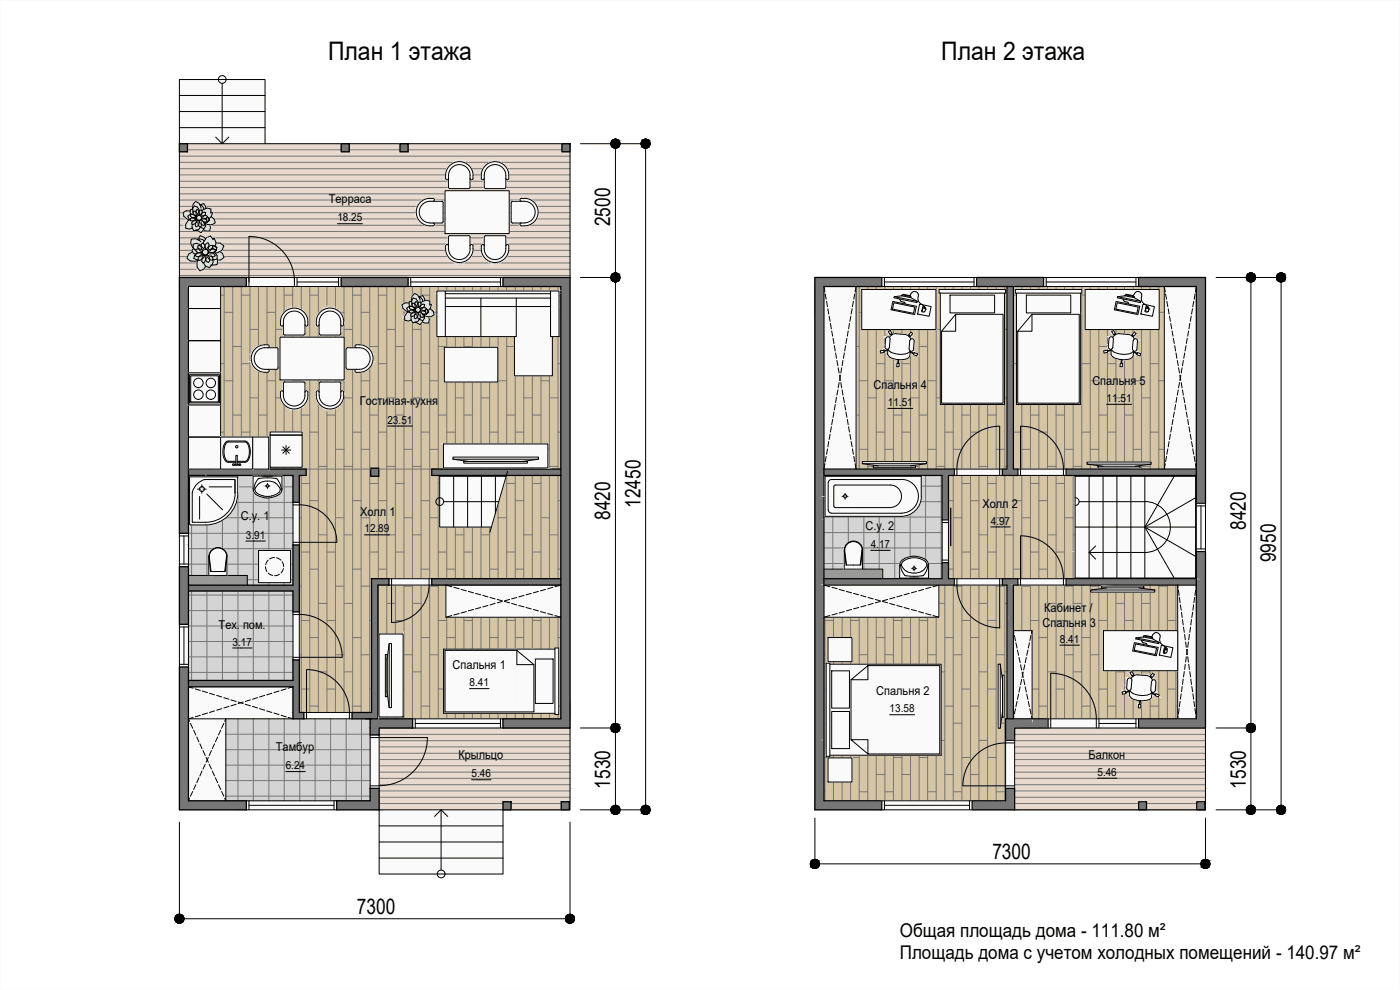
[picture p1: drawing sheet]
<svg xmlns="http://www.w3.org/2000/svg" width="420mm" height="297mm" viewBox="0 0 420 297" stroke-linecap="round" stroke-linejoin="round" font-family="sans-serif">
<defs><g id="words">
<g font-size="7.7">
<text x="98.5" y="18.1">План 1 этажа</text>
<text x="282.5" y="18.1">План 2 этажа</text>
</g>
<g font-size="6.5">
<text x="183.1" y="67.8" transform="rotate(-90 183.1 67.8)">2500</text>
<text x="192.2" y="152.3" transform="rotate(-90 192.2 152.3)">12450</text>
<text x="183.1" y="156" transform="rotate(-90 183.1 156)">8420</text>
<text x="373.8" y="159" transform="rotate(-90 373.8 159)">8420</text>
<text x="382.9" y="168.7" transform="rotate(-90 382.9 168.7)">9950</text>
<text x="183.1" y="236.6" transform="rotate(-90 183.1 236.6)">1530</text>
<text x="373.8" y="236.6" transform="rotate(-90 373.8 236.6)">1530</text>
<text x="297.8" y="257.6">7300</text>
<text x="107.1" y="274.1">7300</text>
</g>
<g font-size="5.7">
<text x="270" y="281">Общая площадь дома - 111.80 м²</text>
<text x="270" y="287.8">Площадь дома с учетом холодных помещений - 140.97 м²</text>
</g>
<g font-size="3.7">
<text x="98.7" y="60.9">Терраса</text>
<text x="262.2" y="116.7">Спальня</text>
<text x="276.4" y="116.7">4</text>
<text x="327.8" y="115.5">Спальня</text>
<text x="342" y="115.5">5</text>
<text x="108" y="121.7">Гостиная-кухня</text>
<text x="108.1" y="154.7">Холл 1</text>
<text x="294.9" y="152.3">Холл 2</text>
<text x="72.3" y="156.2">С.у. 1</text>
<text x="259.8" y="159">С.у. 2</text>
<text x="313.4" y="183.7">Кабинет /</text>
<text x="65.6" y="188.6">Тех. пом.</text>
<text x="312.9" y="188.1">Спальня 3</text>
<text x="135.8" y="200.8">Спальня</text>
<text x="150" y="200.8">1</text>
<text x="263" y="208.6">Спальня</text>
<text x="277.1" y="208.6">2</text>
<text x="82.8" y="225.4">Тамбур</text>
<text x="137.6" y="227.8">Крыльцо</text>
<text x="326.7" y="227.7">Балкон</text>
</g>
<g font-size="3.3">
<text x="101.3" y="66.4">18.25</text>
<text x="266.4" y="121.9">11.51</text>
<text x="332.1" y="120.6">11.51</text>
<text x="116.3" y="127.2">23</text>
<text x="119.6" y="127.2">.51</text>
<text x="73.8" y="161.6">3.</text>
<text x="76.3" y="161.6">91</text>
<text x="109.4" y="159.8">12.</text>
<text x="113.5" y="159.8">89</text>
<text x="297.3" y="157.4">4</text>
<text x="299" y="157.4">.</text>
<text x="299.8" y="157.4">97</text>
<text x="261.3" y="164.4">4.17</text>
<text x="69.8" y="193.7">3.</text>
<text x="72.3" y="193.7">17</text>
<text x="318.1" y="192.9">8</text>
<text x="319.7" y="192.9">.41</text>
<text x="140.9" y="205.9">8.41</text>
<text x="267" y="213.7">13.58</text>
<text x="85.8" y="230.8">6.24</text>
<text x="141.5" y="233.2">5.46</text>
<text x="329.4" y="232.8">5.46</text>
</g>
</g></defs>
<!-- layer: Razmer -->
<g fill="#767676" stroke="#767676" stroke-width=".3">
<path d="M300.8 173.6l4.7 1.9v-1.9zM300.8 173.6l4.7 1.9h-4.7z"/>
<path d="M302.2 175.5l1.9 40.2v-40.2zM302.2 175.5l1.9 40.2h-1.9z"/>
<path d="M341.7 83.3l20.1 2.7v-2.7zM341.7 83.3l20.1 2.7h-20.1z"/>
<path d="M293.1 83.3l20.1 2.7v-2.7zM293.1 83.3l20.1 2.7h-20.1z"/>
<path d="M244.6 83.3l20 2.7v-2.7zM244.6 83.3l20 2.7h-20z"/>
<path d="M359 86l2.8 65v-65zM359 86l2.8 65h-2.8z"/>
<path d="M359 165.5l2.8 50.2v-50.2zM359 165.5l2.8 50.2h-2.8z"/>
<path d="M341.7 215.7l20.1 2.7v-2.7zM341.7 215.7l20.1 2.7h-20.1z"/>
<path d="M301.8 215.7l12.7 2.7v-2.7zM301.8 215.7l12.7 2.7h-12.7z"/>
<path d="M301.8 218.4l2.7 3.7v-3.7zM301.8 218.4l2.7 3.7h-2.7z"/>
<path d="M301.8 236.5l2.7 3.8v-3.8zM301.8 236.5l2.7 3.8h-2.7z"/>
<path d="M244.6 86l2.7 154.3v-154.3zM244.6 86l2.7 154.3h-2.7z"/>
<path d="M359.2 240.6l2.4 2.4v-2.4zM359.2 240.6l2.4 2.4h-2.4z"/>
<path d="M341.7 240.6l2.4 2.4v-2.4zM341.7 240.6l2.4 2.4h-2.4z"/>
<path d="M291.8 240.3l12.7 2.7v-2.7zM291.8 240.3l12.7 2.7h-12.7z"/>
<path d="M244.6 240.3l20 2.7v-2.7zM244.6 240.3l20 2.7h-20z"/>
<path d="M302.2 86l1.9 54.7v-54.7zM302.2 86l1.9 54.7h-1.9z"/>
<path d="M320 140.7l39 1.9v-1.9zM320 140.7l39 1.9h-39z"/>
<path d="M300.8 140.7l4.7 1.9v-1.9zM300.8 140.7l4.7 1.9h-4.7z"/>
<path d="M247.3 140.7l39.1 1.9v-1.9zM247.3 140.7l39.1 1.9h-39.1z"/>
<path d="M282.7 142.6l1.9 13.4v-13.4zM282.7 142.6l1.9 13.4h-1.9z"/>
<path d="M282.7 168.8l1.9 .3v-.3zM282.7 168.8l1.9 .3h-1.9z"/>
<path d="M282.7 169.1l1.9 4.5v-4.5zM282.7 169.1l1.9 4.5h-1.9z"/>
<path d="M247.3 173.6l39.1 1.9v-1.9zM247.3 173.6l39.1 1.9h-39.1z"/>
<path d="M320 173.6l39 1.9v-1.9zM320 173.6l39 1.9h-39z"/>
<path d="M129.6 140.7l38.7 1.9v-1.9zM129.6 140.7l38.7 1.9h-38.7z"/>
<path d="M56.6 140.7l35.3 1.9v-1.9zM56.6 140.7l35.3 1.9h-35.3z"/>
<path d="M111.3 140.5l2.4 2.4v-2.4zM111.3 140.5l2.4 2.4h-2.4z"/>
<path d="M87.9 142.6l1.9 8.1v-8.1zM87.9 142.6l1.9 8.1h-1.9z"/>
<path d="M129.6 173.6l38.7 1.9v-1.9zM129.6 173.6l38.7 1.9h-38.7z"/>
<path d="M111.5 173.6l5.2 1.9v-1.9zM111.5 173.6l5.2 1.9h-5.2z"/>
<path d="M87.9 163.5l1.9 12.1v-12.1zM87.9 163.5l1.9 12.1h-1.9z"/>
<path d="M56.6 175.6l33.2 1.7v-1.7zM56.6 175.6l33.2 1.7h-33.2z"/>
<path d="M87.9 177.3l1.9 6.3v-6.3zM87.9 177.3l1.9 6.3h-1.9z"/>
<path d="M87.9 198l1.9 6.2v-6.2zM87.9 198l1.9 6.2h-1.9z"/>
<path d="M56.6 204.2l33.2 1.9v-1.9zM56.6 204.2l33.2 1.9h-33.2z"/>
<path d="M111.5 175.5l1.9 38.3v-38.3zM111.5 175.5l1.9 38.3h-1.9z"/>
<path d="M87.9 206.1l1.9 7.7v-7.7zM87.9 206.1l1.9 7.7h-1.9z"/>
<path d="M105.7 213.8l7.7 1.9v-1.9zM105.7 213.8l7.7 1.9h-7.7z"/>
<path d="M87.9 213.8l3.3 1.9v-1.9zM87.9 213.8l3.3 1.9h-3.3z"/>
<path d="M151 83.3l20.1 2.7v-2.7zM151 83.3l20.1 2.7h-20.1z"/>
<path d="M102.4 83.3l20.1 2.7v-2.7zM102.4 83.3l20.1 2.7h-20.1z"/>
<path d="M53.8 83.3l20.1 2.7v-2.7zM53.8 83.3l20.1 2.7h-20.1z"/>
<path d="M53.8 86l2.8 74v-74zM53.8 86l2.8 74h-2.8z"/>
<path d="M53.8 170l2.8 17.3v-17.3zM53.8 170l2.8 17.3h-2.8z"/>
<path d="M168.3 86l2.8 129.7v-129.7zM168.3 86l2.8 129.7h-2.8z"/>
<path d="M151 215.7l20.1 2.7v-2.7zM151 215.7l20.1 2.7h-20.1z"/>
<path d="M111.1 215.7l12.7 2.7v-2.7zM111.1 215.7l12.7 2.7h-12.7z"/>
<path d="M111.1 218.4l2.7 2.1v-2.1zM111.1 218.4l2.7 2.1h-2.7z"/>
<path d="M111.1 236.5l2.7 3.8v-3.8zM111.1 236.5l2.7 3.8h-2.7z"/>
<path d="M53.8 200.1l2.8 40.2v-40.2zM53.8 200.1l2.8 40.2h-2.8z"/>
<path d="M101 240.3l12.8 2.7v-2.7zM101 240.3l12.8 2.7h-12.8z"/>
<path d="M53.8 240.3l20.1 2.7v-2.7zM53.8 240.3l20.1 2.7h-20.1z"/>
<path d="M168.4 240.6l2.5 2.4v-2.4zM168.4 240.6l2.5 2.4h-2.5z"/>
<path d="M151 240.6l2.4 2.4v-2.4zM151 240.6l2.4 2.4h-2.4z"/>
<path d="M168.7 43.1l2.4 2.4v-2.4zM168.7 43.1l2.4 2.4h-2.4z"/>
<path d="M120.1 43.1l2.4 2.4v-2.4zM120.1 43.1l2.4 2.4h-2.4z"/>
<path d="M102.4 43.1l2.4 2.4v-2.4zM102.4 43.1l2.4 2.4h-2.4z"/>
<path d="M53.8 43.1l2.5 2.4v-2.4zM53.8 43.1l2.5 2.4h-2.5z"/>
</g>
<g fill="#989898" stroke="#989898" stroke-width=".3">
<path d="M247.3 170.8l17.6 2.8v-2.8zM247.3 170.8l17.6 2.8h-17.6z"/>
<path d="M56.6 172.7l17.6 2.9v-2.9zM56.6 172.7l17.6 2.9h-17.6z"/>
</g>
<g fill="#e8dacf" stroke="#e8dacf" stroke-width=".3">
<path d="M122.5 43.1l46.2 2.4v-2.4zM122.5 43.1l46.2 2.4h-46.2z"/>
<path d="M104.8 43.1l15.3 2.4v-2.4zM104.8 43.1l15.3 2.4h-15.3z"/>
<path d="M56.3 43.1l46.1 2.4v-2.4zM56.3 43.1l46.1 2.4h-46.1z"/>
<path d="M53.8 45.5l117.3 37.8v-37.8zM53.8 45.5l117.3 37.8h-117.3z"/>
<path d="M113.8 218.4l57.3 2.1v-2.1zM113.8 218.4l57.3 2.1h-57.3z"/>
<path d="M113.8 220.5l57.3 16v-16zM113.8 220.5l57.3 16h-57.3z"/>
<path d="M113.8 236.5l57.3 4.1v-4.1zM113.8 236.5l57.3 4.1h-57.3z"/>
<path d="M153.4 240.6l15 2.4v-2.4zM153.4 240.6l15 2.4h-15z"/>
<path d="M113.8 240.6l37.2 2.4v-2.4zM113.8 240.6l37.2 2.4h-37.2z"/>
<path d="M304.5 218.4l57.3 3.7v-3.7zM304.5 218.4l57.3 3.7h-57.3z"/>
<path d="M304.5 222.1l57.3 14.4v-14.4zM304.5 222.1l57.3 14.4h-57.3z"/>
<path d="M304.5 236.5l57.3 4.1v-4.1zM304.5 236.5l57.3 4.1h-57.3z"/>
<path d="M361.6 240.6l.2 2.4v-2.4zM361.6 240.6l.2 2.4h-.2z"/>
<path d="M344.1 240.6l15.1 2.4v-2.4zM344.1 240.6l15.1 2.4h-15.1z"/>
<path d="M304.5 240.6l37.2 2.4v-2.4zM304.5 240.6l37.2 2.4h-37.2z"/>
</g>
<g fill="none" stroke="#767676" stroke-width=".3">
<path d="M53.8 46.8h117.3M53.8 48.7h117.3M53.8 50.6h117.3M53.8 52.5h117.3M53.8 54.4h117.3M53.8 56.2h117.3M53.8 58.2h117.3M56.3 44.9h46.1M104.8 44.9h15.3M122.5 44.9h46.2M53.8 60h117.3M53.8 61.9h117.3"/>
<path d="M53.8 63.8h117.3M53.8 65.7h117.3M53.8 67.6h117.3M53.8 69.5h117.3M53.8 71.4h117.3M53.8 73.2h117.3M53.8 75.1h117.3M53.8 77h117.3M53.8 78.9h117.3M53.8 80.8h117.3M53.8 82.7h117.3M56.6 98.8h.4"/>
<path d="M57 86v54.7M59.6 86v54.7M59.6 93.7h2.5M62.1 86v54.7M62.1 98.8h2.6M64.7 86v54.7M64.7 88.5h2.6M67.3 86v54.7M67.3 93.7h2.5M69.8 86v54.7M72.4 86v54.7M72.4 88.5h2.6"/>
<path d="M75 86v54.7M75 98.8h2.6M77.6 86v54.7M80.1 86v54.7M80.1 93.7h2.6M82.7 86v54.7M82.7 98.8h2.6M85.3 86v54.7M85.3 88.5h2.5M87.8 86v54.7M87.8 93.7h2.6M90.4 86v54.7"/>
<path d="M93 86v127.8M93 88.5h2.5M95.5 86v127.8M95.5 98.8h2.6M98.1 86v127.8M100.7 86v127.8M100.7 93.7h2.6M103.3 86v127.8M103.3 98.8h2.5M105.8 86v127.8M105.8 88.5h2.6M108.4 86v127.8"/>
<path d="M108.4 93.7h2.6M111 86v127.8M113.5 86v54.5M113.5 88.5h2.6M116.1 86v54.5M116.1 98.8h2.6M118.7 86v54.6M121.2 86v54.6M121.2 93.7h2.6M123.8 86v54.7M123.8 98.8h2.6M126.4 86v87.6"/>
<path d="M126.4 88.5h2.5M128.9 86v87.6M128.9 93.7h2.6M131.5 86v54.7M134.1 86v54.7M134.1 88.5h2.6M136.7 86v54.7M136.7 98.8h2.5M139.2 86v54.7M141.8 86v54.7M141.8 93.7h2.6M144.4 86v54.7"/>
<path d="M144.4 98.8h2.5M146.9 86v54.7M146.9 88.5h2.6M149.5 86v54.7M149.5 93.7h2.6M152.1 86v54.7M154.6 86v54.7M154.6 88.5h2.6M157.2 86v54.7M157.2 98.8h2.6M159.8 86v54.7M162.3 86v54.7"/>
<path d="M162.3 93.7h2.6M164.9 86v54.7M164.9 98.8h2.6M167.5 86v54.7M167.5 88.5h.8M257.9 93.7h2.5M257.9 86v54.7M260.4 98.8h2.6M260.4 86v54.7M263 88.5h2.6M263 86v54.7M265.6 93.7h2.5"/>
<path d="M265.6 86v54.7M268.1 86v54.7M270.7 88.5h2.6M270.7 86v54.7M273.3 98.8h2.5M273.3 86v54.7M275.8 86v54.7M278.4 93.7h2.6M278.4 86v54.7M281 98.8h2.5M281 86v54.7M283.5 88.5h2.6"/>
<path d="M283.5 86v54.7M286.1 93.7h2.6M286.1 86v54.7M288.7 86v54.7M291.3 88.5h2.5M291.3 86v54.7M293.8 98.8h2.6M293.8 86v54.7M296.4 86v54.7M299 93.7h2.5M299 86v54.7M301.5 98.8h.7"/>
<path d="M301.5 86v54.7M304.1 88.5h2.6M306.7 93.7h2.5M306.7 86v54.7M309.2 86v54.7M311.8 88.5h2.6M311.8 86v54.7M314.4 98.8h2.5M314.4 86v54.7M316.9 86v54.7M319.5 93.7h2.6M319.5 86v54.7"/>
<path d="M322.1 98.8h2.6M322.1 86v54.7M324.7 88.5h2.5M324.7 86v54.7M327.2 93.7h2.6M327.2 86v54.7M329.8 86v54.7M332.4 88.5h2.5M332.4 86v54.7M334.9 98.8h2.6M334.9 86v54.7M337.5 86v54.7"/>
<path d="M340.1 93.7h2.5M340.1 86v54.7M342.6 98.8h2.6M342.6 86v54.7M345.2 88.5h2.6M345.2 86v54.7M347.8 93.7h1.6M347.8 86v54.7M56.6 119.4h.4M57 104h2.6M59.6 114.2h2.5M62.1 119.4h2.6"/>
<path d="M64.7 109.1h2.6M67.3 114.2h2.5M69.8 104h2.6M72.4 109.1h2.6M75 119.4h2.6M77.6 104h2.5M80.1 114.2h2.6M82.7 119.4h2.6M85.3 109.1h2.5M87.8 114.2h2.6M90.4 104h2.6M93 109.1h2.5"/>
<path d="M95.5 119.4h2.6M98.1 104h2.6M100.7 114.2h2.6M103.3 119.4h2.5M105.8 109.1h2.6M108.4 114.2h2.6M111 104h2.5M113.5 109.1h2.6M116.1 119.4h2.6M118.7 104h2.5M121.2 114.2h2.6M123.8 119.4h2.6"/>
<path d="M126.4 109.1h2.5M128.9 114.2h2.6M131.5 104h2.6M134.1 109.1h2.6M136.7 119.4h2.5M139.2 104h2.6M141.8 114.2h2.6M144.4 119.4h2.5M146.9 109.1h2.6M149.5 114.2h2.6M152.1 104h2.5M154.6 109.1h2.6"/>
<path d="M157.2 119.4h2.6M159.8 104h2.5M162.3 114.2h2.6M164.9 119.4h2.6M167.5 109.1h.8M256.9 104h1M257.9 114.2h2.5M260.4 119.4h2.6M263 109.1h2.6M265.6 114.2h2.5M268.1 104h2.6M270.7 109.1h2.6"/>
<path d="M273.3 119.4h2.5M275.8 104h2.6M278.4 114.2h2.6M281 119.4h2.5M283.5 109.1h2.6M286.1 114.2h2.6M288.7 104h2.6M291.3 109.1h2.5M293.8 119.4h2.6M296.4 104h2.6M299 114.2h2.5M301.5 119.4h.7"/>
<path d="M304.1 109.1h2.6M306.7 114.2h2.5M309.2 104h2.6M311.8 109.1h2.6M314.4 119.4h2.5M316.9 104h2.6M319.5 114.2h2.6M322.1 119.4h2.6M324.7 109.1h2.5M327.2 114.2h2.6M329.8 104h2.6M332.4 109.1h2.5"/>
<path d="M334.9 119.4h2.6M337.5 104h2.6M340.1 114.2h2.5M342.6 119.4h2.6M345.2 109.1h2.6M347.8 114.2h1.6M56.6 139.9h.4M57 124.5h2.6M59.6 134.8h2.5M62.1 139.9h2.6M64.7 129.7h2.6M67.3 134.8h2.5"/>
<path d="M69.8 124.5h2.6M72.4 129.7h2.6M75 139.9h2.6M77.6 124.5h2.5M80.1 134.8h2.6M82.7 139.9h2.6M85.3 129.7h2.5M87.8 134.8h2.6M90.4 124.5h2.6M93 129.7h2.5M95.5 139.9h2.6M98.1 124.5h2.6"/>
<path d="M100.7 134.8h2.6M103.3 139.9h2.5M105.8 129.7h2.6M108.4 134.8h2.6M111 124.5h2.5M113.5 129.7h2.6M116.1 139.9h2.6M118.7 124.5h2.5M121.2 134.8h2.6M123.8 139.9h2.6M126.4 129.7h2.5M128.9 134.8h2.6"/>
<path d="M131.5 124.5h2.6M134.1 129.7h2.6M136.7 139.9h2.5M139.2 124.5h2.6M141.8 134.8h2.6M144.4 139.9h2.5M146.9 129.7h2.6M149.5 134.8h2.6M152.1 124.5h2.5M154.6 129.7h2.6M157.2 139.9h2.6M159.8 124.5h2.5"/>
<path d="M162.3 134.8h2.6M164.9 139.9h2.6M167.5 129.7h.8M256.9 124.5h1M257.9 134.8h2.5M260.4 139.9h2.6M263 129.7h2.6M265.6 134.8h2.5M268.1 124.5h2.6M270.7 129.7h2.6M273.3 139.9h2.5M275.8 124.5h2.6"/>
<path d="M278.4 134.8h2.6M281 139.9h2.5M283.5 129.7h2.6M286.1 134.8h2.6M288.7 124.5h2.6M291.3 129.7h2.5M293.8 139.9h2.6M296.4 124.5h2.6M299 134.8h2.5M301.5 139.9h.7M304.1 129.7h2.6M306.7 134.8h2.5"/>
<path d="M309.2 124.5h2.6M311.8 129.7h2.6M314.4 139.9h2.5M316.9 124.5h2.6M319.5 134.8h2.6M322.1 139.9h2.6M324.7 129.7h2.5M327.2 134.8h2.6M329.8 124.5h2.6M332.4 129.7h2.5M334.9 139.9h2.6M337.5 124.5h2.6"/>
<path d="M340.1 134.8h2.5M342.6 139.9h2.6M345.2 129.7h2.6M347.8 134.8h1.6M56.6 155.3h31.3M56.6 150.7h31.3M56.6 146.1h31.3M57.5 142.6v30.1M62.1 142.6v30.1M66.8 142.6v30.1M71.4 142.6v30.1M76 142.6v33"/>
<path d="M80.7 142.6v33M85.3 142.6v33M89.8 155.3h.6M90.4 142.6v71.2M90.4 145.1h2.6M91.9 140.7h19.4M93 150.2h2.5M98.1 145.1h2.6M100.7 155.3h2.6M105.8 150.2h2.6M108.4 155.3h2.6M111 145.1h2.5"/>
<path d="M113.5 142.9v30.7M113.5 150.2h2.6M113.7 140.7h15.9M116.1 140.7v32.9M118.7 140.7v32.9M118.7 145.1h2.5M121.2 140.7v32.9M121.2 155.3h2.6M123.8 140.7v32.9M126.4 150.2h2.5M128.9 155.3h2.6M131.5 142.6v31"/>
<path d="M131.5 145.1h.5M134.1 158.1v15.5M136.7 158.1v15.5M139.2 158.1v15.5M141.8 158.1v15.5M144.4 158.1v15.5M146.9 158.1v15.5M149.5 151.2v22.4M149.5 155.3h2.6M152.1 142.6v31M152.1 145.1h2.5M154.6 142.6v31"/>
<path d="M154.6 150.2h2.6M157.2 142.6v31M159.8 142.6v31M159.8 145.1h2.5M162.3 142.6v31M162.3 155.3h2.6M164.9 142.6v31M167.5 142.6v31M167.5 150.2h.8M247.3 159.8h35.4M247.3 155.1h35.4M247.3 150.5h35.4"/>
<path d="M247.3 145.9h35.4M249.9 142.6v28.2M254.6 142.6v28.2M259.2 142.6v28.2M263.9 142.6v28.2M268.5 142.6v31M273.1 142.6v31M277.8 142.6v31M282.4 142.6v31M284.6 150.2h1.5M286.1 155.3h2.6M286.1 142.6v31"/>
<path d="M288.7 145.1h2.6M288.7 142.6v31M291.3 150.2h2.5M291.3 142.6v31M293.8 142.6v31M296.4 145.1h2.6M296.4 142.6v31M299 155.3h2.5M299 142.6v31M301.5 142.6v31M304.1 150.2h2.6M304.1 142.6v31"/>
<path d="M306.7 155.3h2.5M306.7 142.6v31M309.2 145.1h2.6M309.2 142.6v31M311.8 150.2h2.6M311.8 142.6v31M314.4 142.6v31M316.9 145.1h2.6M316.9 142.6v31M319.5 155.3h2.6M319.5 142.6v31M322.1 142.6v31"/>
<path d="M56.6 178.5h31.3M56.6 169.3h31.3M56.6 164.6h31.3M56.6 160h31.3M57.5 177.3v26.9M62.1 177.3v26.9M66.8 177.3v26.9M71.4 177.3v26.9M74.2 173.9h13.7M76 177.3v26.9M80.7 177.3v26.9M85.3 177.3v26.9"/>
<path d="M89.8 175.9h.6M90.4 165.6h2.6M93 170.8h2.5M95.5 160.5h2.6M98.1 165.6h2.6M100.7 175.9h2.6M103.3 160.5h2.5M105.8 170.8h2.6M108.4 175.9h2.6M111 165.6h2.5M113.5 175.5v40.2M113.5 170.8h2.6"/>
<path d="M116.1 175.5v40.2M116.1 160.5h2.6M118.7 175.5v40.2M118.7 165.6h2.5M121.2 175.5v40.2M121.2 175.9h2.6M123.8 175.5v40.2M123.8 160.5h2.6M126.4 175.5v40.2M126.4 170.8h2.5M128.9 175.5v40.2M128.9 175.9h2.6"/>
<path d="M131.5 175.5v40.2M131.5 165.6h2.6M134.1 170.8h2.6M136.7 160.5h2.5M139.2 165.6h2.6M144.4 160.5h2.5M146.9 170.8h2.6M152.1 165.6h2.5M154.6 170.8h2.6M157.2 160.5h2.6M159.8 165.6h2.5M164.9 160.5h2.6"/>
<path d="M167.5 170.8h.8M247.3 169.1h35.4M247.3 164.4h35.4M283.5 175.5v64.8M284.6 170.8h1.5M286.1 175.9h2.6M286.1 175.5v64.8M288.7 165.6h2.6M288.7 175.5v64.8M291.3 170.8h2.5M291.3 175.5v64.8M293.8 160.5h2.6"/>
<path d="M293.8 175.5v64.8M296.4 165.6h2.6M296.4 175.5v64.8M299 175.9h2.5M299 175.5v64.8M301.5 160.5h2.6M301.5 175.5v64.8M304.1 170.8h2.6M306.7 175.9h2.5M306.7 175.5v13.7M309.2 165.6h2.6M309.2 175.5v13.7"/>
<path d="M311.8 170.8h2.6M311.8 175.5v40.2M314.4 160.5h2.5M314.4 175.5v40.2M316.9 165.6h2.6M316.9 175.5v40.2M319.5 175.9h2.6M319.5 175.5v40.2M322.1 160.5h.6M322.1 175.5v40.2M324.7 175.5v40.2M327.2 175.9h2.6"/>
<path d="M327.2 175.5v40.2M329.8 175.5v40.2M332.4 175.5v40.2M334.9 175.5v40.2M337.5 175.5v40.2M340.1 175.9h2.5M340.1 175.5v40.2M342.6 175.5v40.2M345.2 175.5v40.2M347.8 175.9h2.6M347.8 175.5v40.2M350.4 175.5v40.2"/>
<path d="M352.9 175.5v40.2M56.6 197.1h31.3M56.6 192.5h31.3M56.6 187.8h31.3M56.6 183.2h31.3M89.8 196.5h.6M90.4 186.2h2.6M93 191.3h2.5M95.5 181h2.6M98.1 186.2h2.6M100.7 196.5h2.6M103.3 181h2.5"/>
<path d="M105.8 191.3h2.6M108.4 196.5h2.6M111 186.2h.5M113.4 186.2h.1M113.5 191.3h2.6M116.1 181h2.6M118.7 186.2h2.5M121.2 196.5h2.6M123.8 181h2.6M126.4 191.3h2.5M128.9 196.5h2.6M131.5 186.2h2.6"/>
<path d="M134.1 185.2v30.5M134.1 191.3h2.6M136.7 185.2v30.5M139.2 185.2v30.5M139.2 186.2h2.6M141.8 185.2v30.5M141.8 196.5h2.6M144.4 185.2v30.5M146.9 185.2v30.5M146.9 191.3h2.6M149.5 185.2v30.5M149.5 196.5h2.6"/>
<path d="M152.1 185.2v30.5M152.1 186.2h2.5M154.6 185.2v30.5M154.6 191.3h2.6M157.2 185.2v30.5M159.8 185.2v30.5M159.8 186.2h2.5M162.3 185.2v30.5M162.3 196.5h2.6M164.9 185.2v30.5M167.5 185.2v30.5M167.5 191.3h.8"/>
<path d="M247.3 196.5h.3M247.6 186.2h2.5M247.6 185.2v55.1M250.1 191.3h2.6M250.1 185.2v55.1M252.7 185.2v55.1M255.3 186.2h2.6M255.3 185.2v55.1M257.9 196.5h2.5M257.9 185.2v55.1M260.4 185.2v55.1M263 191.3h2.6"/>
<path d="M263 185.2v55.1M265.6 196.5h2.5M265.6 185.2v55.1M268.1 186.2h2.6M268.1 185.2v55.1M270.7 191.3h2.6M270.7 185.2v55.1M273.3 185.2v55.1M275.8 186.2h2.6M275.8 185.2v55.1M278.4 196.5h2.6M278.4 185.2v55.1"/>
<path d="M281 185.2v55.1M281.8 181h1.7M283.5 191.3h2.6M286.1 196.5h2.6M288.7 186.2h2.6M291.3 191.3h2.5M293.8 181h2.6M296.4 186.2h2.6M299 196.5h2.5M301.5 181h.7M309.2 186.2h2.6M311.8 191.3h2.6"/>
<path d="M314.4 181h2.5M316.9 186.2h2.6M319.5 196.5h2.6M322.1 181h2.6M324.7 191.3h2.5M327.2 196.5h2.6M329.8 186.2h2.6M332.4 191.3h2.5M334.9 181h2.6M337.5 186.2h2.6M340.1 196.5h2.5M342.6 181h2.6"/>
<path d="M345.2 191.3h2.6M347.8 196.5h2.6M350.4 186.2h2.5M352.9 191.3h.5M56.6 201.7h31.3M71.4 215.7v24.6M76 215.7v24.6M80.7 215.7v24.6M85.3 215.7v24.6M90 215.7v24.6M90.4 206.7h2.6M93 211.9h2.5"/>
<path d="M94.6 215.7v24.6M95.5 201.6h2.6M98.1 206.7h2.6M99.2 215.7v24.6M103.3 201.6h2.5M103.9 215.7v24.6M105.8 211.9h2.6M108.5 215.7v24.6M111 206.7h.5M113.4 206.7h.1M113.5 211.9h2.6M113.8 218.5h57.3"/>
<path d="M116.1 201.6h2.6M118.7 206.7h2.5M123.8 201.6h2.6M126.4 211.9h2.5M131.5 206.7h2.6M134.1 211.9h2.6M136.7 201.6h2.5M139.2 206.7h2.6M144.4 201.6h2.5M146.9 211.9h2.6M152.1 206.7h2.5M154.6 211.9h2.6"/>
<path d="M157.2 201.6h2.6M159.8 206.7h2.5M164.9 201.6h2.6M167.5 211.9h.8M247.3 217h.3M247.6 206.7h2.5M250.1 211.9h2.6M252.7 201.6h2.6M255.3 206.7h2.6M257.9 217h2.5M260.4 201.6h2.6M263 211.9h2.6"/>
<path d="M265.6 217h2.5M268.1 206.7h2.6M270.7 211.9h2.6M273.3 201.6h2.5M275.8 206.7h2.6M278.4 217h2.6M281 201.6h2.5M283.5 211.9h2.6M286.1 217h2.6M288.7 206.7h2.6M291.3 211.9h2.5M293.8 201.6h2.6"/>
<path d="M296.4 206.7h2.6M299 217h2.5M301.5 201.6h.7M304.5 218.5h57.3M309.8 206.7h2M311.8 211.9h2.6M314.4 201.6h2.5M316.9 206.7h2.6M322.1 201.6h2.6M324.7 211.9h2.5M329.8 206.7h2.6M332.4 211.9h2.5"/>
<path d="M334.9 201.6h2.6M337.5 206.7h2.6M342.6 201.6h2.6M345.2 211.9h2.6M350.4 206.7h2.5M352.9 211.9h.5M67.8 238.9h43.3M67.8 234.2h43.3M67.8 229.6h43.3M67.8 224.9h43.3M67.8 220.3h43.3M113.8 220.3h57.3"/>
<path d="M113.8 222.2h57.3M113.8 224.1h57.3M113.8 226h57.3M113.8 227.9h57.3M113.8 229.8h57.3M113.8 231.7h57.3M113.8 233.5h57.3M113.8 235.4h57.3M113.8 237.3h57.3M113.8 239.2h57.3M247.3 237.6h.3M247.6 227.3h2.5"/>
<path d="M250.1 232.4h2.6M252.7 222.2h2.6M255.3 227.3h2.6M257.9 237.6h2.5M260.4 222.2h2.6M263 232.4h2.6M265.6 237.6h2.5M268.1 227.3h2.6M270.7 232.4h2.6M273.3 222.2h2.5M275.8 227.3h2.6M278.4 237.6h2.6"/>
<path d="M281 222.2h2.5M283.5 232.4h2.6M286.1 237.6h2.6M288.7 227.3h2.6M291.3 232.4h2.5M293.8 222.2h2.6M296.4 227.3h2.6M299 237.6h2.5M301.5 222.2h.3M304.5 220.3h57.3M304.5 222.2h57.3M304.5 224.1h57.3"/>
<path d="M304.5 226h57.3M304.5 227.9h57.3M304.5 229.8h57.3M304.5 231.7h57.3M304.5 233.5h57.3M304.5 235.4h57.3M304.5 237.3h57.3M304.5 239.2h57.3M113.8 241.1h37.2M113.8 243h37.2M153.4 241.1h15M153.4 243h15"/>
<path d="M304.5 241.1h37.2M304.5 243h37.2M344.1 241.1h15.1M344.1 243h15.1M361.6 241.1h.2M361.6 243h.2"/>
</g>
<g fill="#d5c5a5" stroke="#d5c5a5" stroke-width=".3">
<path d="M56.6 86l111.7 54.5v-54.5zM56.6 86l111.7 54.5h-111.7z"/>
<path d="M113.7 140.5l54.6 .2v-.2zM113.7 140.5l54.6 .2h-38.7z"/>
<path d="M56.6 140.5l54.7 .2v-.2zM56.6 140.5l54.7 .2h-54.7z"/>
<path d="M113.7 140.7l15.9 1.9v-1.9zM113.7 140.7l15.9 1.9h-15.9z"/>
<path d="M91.9 140.7l19.4 1.9v-1.9zM91.9 140.7l19.4 1.9h-19.4z"/>
<path d="M113.7 142.6l18.3 .3v-.3zM113.7 142.6l18.3 .3h-18.3z"/>
<path d="M89.8 142.6l21.5 .3v-.3zM89.8 142.6l21.5 .3h-21.5z"/>
<path d="M89.8 142.9l42.2 7.8v-7.8zM89.8 142.9l42.2 7.8h-42.2z"/>
<path d="M152 142.6l16.3 15.5v-15.5zM152 142.6l16.3 15.5h-20.8z"/>
<path d="M89.8 150.7l42.2 7.4v-7.4zM89.8 150.7l42.2 7.4h-42.2z"/>
<path d="M89.8 158.1l78.5 5.4v-5.4zM89.8 158.1l78.5 5.4h-78.5z"/>
<path d="M89.8 163.5l78.5 10.1v-10.1zM89.8 163.5l78.5 10.1h-78.5z"/>
<path d="M89.8 173.6l21.7 10v-10zM89.8 173.6l21.7 10h-21.7z"/>
<path d="M113.4 175.5l20.4 9.7v-9.7zM113.4 175.5l20.4 9.7h-20.4z"/>
<path d="M89.8 183.6l21.7 14.4v-14.4zM89.8 183.6l21.7 14.4h-21.7z"/>
<path d="M89.8 198l21.7 15.8v-15.8zM89.8 198l21.7 15.8h-21.7z"/>
<path d="M113.4 185.2l54.9 30.5v-30.5zM113.4 185.2l54.9 30.5h-54.9z"/>
<path d="M304.1 86l45.3 54.7v-54.7zM304.1 86l45.3 54.7h-45.3z"/>
<path d="M256.9 86l45.3 54.7v-54.7zM256.9 86l45.3 54.7h-45.3z"/>
<path d="M284.6 142.6l38.1 31v-31zM284.6 142.6l38.1 31h-38.1z"/>
<path d="M281.8 175.5l20.4 9.7v-9.7zM281.8 175.5l20.4 9.7h-20.4z"/>
<path d="M304.1 175.5l49.3 13.7v-13.7zM304.1 175.5l49.3 13.7h-49.3z"/>
<path d="M309.8 189.2l43.6 26.5v-26.5zM309.8 189.2l43.6 26.5h-43.6z"/>
<path d="M247.3 185.2l54.9 30.5v-30.5zM247.3 185.2l54.9 30.5h-54.9z"/>
<path d="M247.3 215.7l54.5 6.4v-6.4zM247.3 215.7l54.5 6.4h-54.5z"/>
<path d="M247.3 222.1l54.5 14.4v-14.4zM247.3 222.1l54.5 14.4h-54.5z"/>
<path d="M247.3 236.5l54.5 3.8v-3.8zM247.3 236.5l54.5 3.8h-54.5z"/>
</g>
<g fill="#fafafa" stroke="#fafafa" stroke-width=".3">
<path d="M128.4 59.6h1.7z"/>
<path d="M127.9 60.6h5z"/>
<path d="M128.3 67.7h1.8z"/>
<path d="M141.9 52v1.7z"/>
<path d="M140.8 51.5v5z"/>
<path d="M133.8 51.9v1.8z"/>
<path d="M152.6 52v1.7z"/>
<path d="M151.6 51.5v5z"/>
<path d="M144.5 51.9v1.8z"/>
<path d="M156.3 59.6h1.7z"/>
<path d="M153.5 60.6h5z"/>
<path d="M156.3 67.7h1.8z"/>
<path d="M141.9 73.6v1.8z"/>
<path d="M141.3 73.4v3.4z"/>
<path d="M134.3 73.4v3.5z"/>
<path d="M133.8 73.6v1.8z"/>
<path d="M152.6 73.6v1.8z"/>
<path d="M152.1 73.4v3.4z"/>
<path d="M145.1 73.4v3.5z"/>
<path d="M144.5 73.6v1.8z"/>
<path d="M78.8 103.5h1.8z"/>
<path d="M77.3 104.1h3.5z"/>
<path d="M77.3 111.1h3.5z"/>
<path d="M78.7 111.6h1.9z"/>
<path d="M92.3 95.9v1.8z"/>
<path d="M91.8 94.4v3.4z"/>
<path d="M85.1 96v4.3z"/>
<path d="M84.8 94.4v3.4z"/>
<path d="M84.2 95.8v1.9z"/>
<path d="M103.1 95.9v1.8z"/>
<path d="M102.5 94.4v3.4z"/>
<path d="M95.8 96v4.3z"/>
<path d="M95 95.8v1.9z"/>
<path d="M106.7 103.5h1.8z"/>
<path d="M106.7 111.6h1.8z"/>
<path d="M56.9 143.1v14.3z"/>
<path d="M71.2 143.1v6.4z"/>
<path d="M71.2 143.1v6.2z"/>
<path d="M71.3 143.2v5z"/>
<path d="M269.1 109.9l.7 .2z"/>
<path d="M269.5 109h.1z"/>
<path d="M269.5 109l.3 .1z"/>
<path d="M267.8 107.6l.9 .2z"/>
<path d="M269.5 107.9h.2z"/>
<path d="M268 105.9l.9 .3z"/>
<path d="M264.9 105.1l.4 .1z"/>
<path d="M266 104.8h.2z"/>
<path d="M266.6 104.8l5.1 1.4z"/>
<path d="M274 106.1h.2z"/>
<path d="M273.2 105.5l.3 .1z"/>
<path d="M274.4 105.8l.6 .2z"/>
<path d="M273.2 105.4h.2z"/>
<path d="M273.7 101.6l.3 .1z"/>
<path d="M273.1 100.8l.1 .1z"/>
<path d="M267.1 99.2l.4 .6z"/>
<path d="M266.6 99.5l.5-.3 .4 .6z"/>
<path d="M271.8 100.4l.4 .2z"/>
<path d="M271.4 100.4l.8 .2z"/>
<path d="M273.2 99.9l.2 .8-.7-.3z"/>
<path d="M336.1 109.9l.7 .2z"/>
<path d="M336.5 109h.1z"/>
<path d="M336.5 109l.4 .1z"/>
<path d="M334.9 107.6l.9 .2z"/>
<path d="M336.5 107.9h.2z"/>
<path d="M332.3 105.4h.2z"/>
<path d="M335 105.9l.9 .3z"/>
<path d="M332.2 105.1l.1 .1z"/>
<path d="M331.9 105.1l.4 .1z"/>
<path d="M333 104.8h.2z"/>
<path d="M333.6 104.8l5.1 1.4z"/>
<path d="M341 106.1l.2 .1z"/>
<path d="M340.2 105.5l.3 .1z"/>
<path d="M341.4 105.8l.6 .2z"/>
<path d="M340.2 105.4h.3z"/>
<path d="M334 103.6l6.1 1.7z"/>
<path d="M333.5 101l.3 .1z"/>
<path d="M340.8 101.6l.2 .1z"/>
<path d="M340.1 100.8l.1 .1z"/>
<path d="M334.2 99.2l.4 .6z"/>
<path d="M333.6 99.5l.6-.3 .4 .6z"/>
<path d="M338.9 100.4l.4 .2z"/>
<path d="M338.5 100.4l.8 .2z"/>
<path d="M339.9 100.7h.2z"/>
<path d="M340.2 99.9l.2 .8-.7-.3z"/>
<path d="M270 169.4v4.1z"/>
<path d="M341.7 212.2l.6 .2z"/>
<path d="M342 211.3h.1z"/>
<path d="M342 211.3l.4 .1z"/>
<path d="M340.4 209.9l.9 .2z"/>
<path d="M342.1 210.2l.2 .1z"/>
<path d="M340.5 208.3l.9 .2z"/>
<path d="M337.8 207.4v.1z"/>
<path d="M337.5 207.5l.3-.1v.1z"/>
<path d="M346.5 208.4l.3 .1z"/>
<path d="M345.7 207.9l.3 .1z"/>
<path d="M345.5 207.9h.2z"/>
<path d="M346.9 208.2l.6 .2z"/>
<path d="M345.8 207.7l.2 .1z"/>
<path d="M339.5 206l6.2 1.7z"/>
<path d="M338.8 203.4l.7 .2z"/>
<path d="M338.9 203.4l.5 .1z"/>
<path d="M339 203.4l.3 .1z"/>
<path d="M345.9 204.1l.9 .2z"/>
<path d="M345.6 203.1l.2 .1z"/>
<path d="M339.7 201.5l.4 .6z"/>
<path d="M339.1 201.8l.6-.3 .4 .6z"/>
<path d="M344.4 202.8l.4 .1z"/>
<path d="M344 202.7l.8 .2z"/>
<path d="M345.7 202.3l.2 .7-.7-.2z"/>
<path d="M53.8 23.9l25.7 19.2v-19.2zM53.8 23.9l25.7 19.2h-25.7z"/>
<path d="M73.9 83.3l28.5 2.7v-2.7zM73.9 83.3l28.5 2.7h-28.5z"/>
<path d="M122.5 83.3l28.5 2.7v-2.7zM122.5 83.3l28.5 2.7h-28.5z"/>
<path d="M132 142.9l15.5 15.2 4.4-15.2zM132 142.9l15.5 15.2h-15.5z"/>
<path d="M87.9 150.7l1.9 12.8v-12.8zM87.9 150.7l1.9 12.8h-1.9z"/>
<path d="M53.8 160l2.8 10v-10zM53.8 160l2.8 10h-2.8z"/>
<path d="M116.7 173.6l12.9 1.9v-1.9zM116.7 173.6l12.9 1.9h-12.9z"/>
<path d="M133.8 175.5l34.5 9.7v-9.7zM133.8 175.5l34.5 9.7h-34.5z"/>
<path d="M87.9 183.6l1.9 14.4v-14.4zM87.9 183.6l1.9 14.4h-1.9z"/>
<path d="M53.8 187.3l2.8 12.8v-12.8zM53.8 187.3l2.8 12.8h-2.8z"/>
<path d="M56.6 206.1l31.3 9.6v-9.6zM56.6 206.1l31.3 9.6h-31.3z"/>
<path d="M91.2 213.8l14.5 1.9v-1.9zM91.2 213.8l14.5 1.9h-14.5z"/>
<path d="M123.8 215.7l27.2 2.7v-2.7zM123.8 215.7l27.2 2.7h-27.2z"/>
<path d="M111.1 220.5l2.7 16v-16zM111.1 220.5l2.7 16h-2.7z"/>
<path d="M56.6 215.7l11.2 24.6v-24.6zM56.6 215.7l11.2 24.6h-11.2z"/>
<path d="M73.9 240.3l27.1 2.7v-2.7zM73.9 240.3l27.1 2.7h-27.1z"/>
<path d="M113.8 243l37.2 19.2v-19.2zM113.8 243l37.2 19.2h-37.2z"/>
<path d="M322.7 142.6l36.3 8.4v-8.4zM322.7 142.6l36.3 8.4h-36.3z"/>
<path d="M359 151l2.8 14.5v-14.5zM359 151l2.8 14.5h-2.8z"/>
<path d="M322.7 151l36.3 14.5v-14.5zM322.7 151l36.3 14.5h-36.3z"/>
<path d="M282.7 156l1.9 12.8v-12.8zM282.7 156l1.9 12.8h-1.9z"/>
<path d="M322.7 165.5l36.3 8.1v-8.1zM322.7 165.5l36.3 8.1h-36.3z"/>
<path d="M305.5 173.6l14.5 1.9v-1.9zM305.5 173.6l14.5 1.9h-14.5z"/>
<path d="M286.4 173.6l14.4 1.9v-1.9zM286.4 173.6l14.4 1.9h-14.4z"/>
<path d="M247.3 175.5l34.5 9.7v-9.7zM247.3 175.5l34.5 9.7h-34.5z"/>
<path d="M353.4 175.5l5.6 40.2v-40.2zM353.4 175.5l5.6 40.2h-5.6z"/>
<path d="M304.1 189.2l5.7 26.5v-26.5zM304.1 189.2l5.7 26.5h-5.7z"/>
<path d="M313.2 83.3l28.5 2.7v-2.7zM313.2 83.3l28.5 2.7h-28.5z"/>
<path d="M264.6 83.3l28.5 2.7v-2.7zM264.6 83.3l28.5 2.7h-28.5z"/>
<path d="M349.4 86l9.6 54.7v-54.7zM349.4 86l9.6 54.7h-9.6z"/>
<path d="M247.3 86l9.6 54.7v-54.7zM247.3 86l9.6 54.7h-9.6z"/>
<path d="M305.5 140.7l14.5 1.9v-1.9zM305.5 140.7l14.5 1.9h-14.5z"/>
<path d="M286.4 140.7l14.4 1.9v-1.9zM286.4 140.7l14.4 1.9h-14.4z"/>
<path d="M314.5 215.7l27.2 2.7v-2.7zM314.5 215.7l27.2 2.7h-27.2z"/>
<path d="M301.8 222.1l2.7 14.4v-14.4zM301.8 222.1l2.7 14.4h-2.7z"/>
<path d="M264.6 240.3l27.2 2.7v-2.7zM264.6 240.3l27.2 2.7h-27.2z"/>
<path d="M129 59.5h1zM128.9 59.5h1.1z"/>
<path d="M128.9 59.5l1.1 .1zM128.7 59.6h1.3z"/>
<path d="M128.7 59.6h1.4zM128.4 59.6h1.7zM128.3 59.6h1.8z"/>
<path d="M128.3 59.6h1.9zM128.1 59.6h2.1z"/>
<path d="M128.1 59.6l2.2 .1zM127.9 59.7h2.4z"/>
<path d="M127.9 59.7l2.4 .1zM127.7 59.8h2.6z"/>
<path d="M127.7 59.8h2.6zM127.6 59.8h2.7z"/>
<path d="M127.6 59.8h2.7zM127.5 59.8h2.8z"/>
<path d="M127.5 59.8l2.8 .1zM127.3 59.9h3z"/>
<path d="M127.3 59.9l3 .1zM127.2 60h3.1z"/>
<path d="M127.2 60h3.1zM127 60.1h3.3z"/>
<path d="M127 60.1h3.3zM126.9 60.1h3.4z"/>
<path d="M126.9 60.1l3.4 .1zM126.9 60.1l3.4 .1z"/>
<path d="M126.9 60.2h3.4zM126.8 60.2h3.5z"/>
<path d="M126.8 60.2h3.5zM126.7 60.3h3.5z"/>
<path d="M126.7 60.3h3.5zM126.6 60.4h3.5z"/>
<path d="M126.6 60.4h3.5zM126.6 60.4h3.4z"/>
<path d="M126.6 60.4h3.4zM126.5 60.4h3.5z"/>
<path d="M126.5 60.4h3.4zM126.5 60.4h3.5z"/>
<path d="M129 60.4h3.6zM128.9 60.4h3.7z"/>
<path d="M128.9 60.4h3.8zM128.7 60.4h4z"/>
<path d="M128.7 60.4l4.1 .1zM128.4 60.5h4.4z"/>
<path d="M126.5 60.4h2.5zM126.4 60.5h2z"/>
<path d="M128.4 60.5h4.4zM128.4 60.5h4.4z"/>
<path d="M126.4 60.5h2zM126.4 60.5h2z"/>
<path d="M128.4 60.5h4.4zM128.3 60.5h4.5z"/>
<path d="M128.3 60.5l4.6 .1zM128.1 60.6h4.8z"/>
<path d="M126.4 60.5h2zM126.3 60.6h1.6z"/>
<path d="M128.1 60.6h4.8zM127.9 60.6h5zM127.8 60.6h5.1z"/>
<path d="M126.3 60.6h1.6zM126.2 60.6h1.6z"/>
<path d="M127.8 60.6l5.2 .1zM127.7 60.7h5.3z"/>
<path d="M126.2 60.6h1.6zM126.2 60.6l1.5 .1z"/>
<path d="M127.7 60.7l5.3 .1zM127.6 60.8h5.4z"/>
<path d="M127.6 60.8l5.4 .1zM127.4 60.9h5.6z"/>
<path d="M127.4 60.9h5.6zM127.3 60.9h5.7z"/>
<path d="M126.2 60.7l1.1 .2 .4-.2zM126.2 60.7l1.1 .2h-1.3z"/>
<path d="M127.3 60.9l5.7 .3v-.3zM127 61.2l.3-.3 5.7 .3z"/>
<path d="M126 60.9l1 .3 .3-.3zM126 60.9l1 .3h-1.2z"/>
<path d="M127 61.2h6zM126.8 61.2h6.2z"/>
<path d="M125.8 61.2h1.2zM125.8 61.2h1z"/>
<path d="M126.8 61.2l6.2 .5v-.5zM126.8 61.2l6.2 .5h-6.6z"/>
<path d="M125.7 61.2l.7 .5 .4-.5zM125.7 61.2l.7 .5h-1z"/>
<path d="M126.4 61.7l6.6 .1zM126.4 61.7l6.6 .1h-6.6z"/>
<path d="M125.4 61.7h1zM125.4 61.7l1 .1h-1.1z"/>
<path d="M126.4 61.8l6.6 .4v-.4zM126.4 61.8l6.6 .4h-6.9z"/>
<path d="M125.3 61.8l.8 .4 .3-.4zM125.3 61.8l.8 .4h-.9z"/>
<path d="M126.1 62.2l6.9 .3v-.3zM126.1 62.2l6.9 .3h-7z"/>
<path d="M125.2 62.2l.8 .3 .1-.3zM125.2 62.2l.8 .3h-.9z"/>
<path d="M126 62.5l7 .3v-.3zM126 62.5l7 .3h-7.1z"/>
<path d="M125.1 62.5l.8 .3 .1-.3zM125.1 62.5l.8 .3h-.8z"/>
<path d="M125.9 62.8l7.1 .5v-.5zM125.9 62.8l7.1 .5h-7.2z"/>
<path d="M125.1 62.8l.7 .5 .1-.5zM125.1 62.8l.7 .5h-.9z"/>
<path d="M125.8 63.3l7.2 .1zM125.8 63.3l7.2 .1z"/>
<path d="M124.9 63.3l.9 .1zM124.9 63.3l.9 .1z"/>
<path d="M125.8 63.4l7.2 .6v-.6zM125.8 63.4l7.2 .6h-7.2z"/>
<path d="M124.9 63.4l.9 .6v-.6zM124.9 63.4l.9 .6h-.9z"/>
<path d="M125.8 64h7.2zM125.8 64h7.2z"/>
<path d="M124.9 64h.9zM124.9 64h.9z"/>
<path d="M125.8 64l7.2 .5v-.5zM125.8 64l7.2 .5h-7.1z"/>
<path d="M124.9 64l1 .5-.1-.5zM124.9 64l1 .5h-.8z"/>
<path d="M125.9 64.5l7.1 .3v-.3zM125.9 64.5l7.1 .3h-7z"/>
<path d="M125.1 64.5l.9 .3-.1-.3zM125.1 64.5l.9 .3h-.9z"/>
<path d="M126 64.8l7 .3v-.3zM126 64.8l7 .3h-6.9z"/>
<path d="M125.1 64.8l1 .3-.1-.3zM125.1 64.8l1 .3h-.9z"/>
<path d="M126.1 65.1l6.9 .4v-.4zM126.1 65.1l6.9 .4h-6.6z"/>
<path d="M125.2 65.1l1.2 .4-.3-.4zM125.2 65.1l1.2 .4h-1.1z"/>
<path d="M126.4 65.5l6.6 .1zM126.4 65.5l6.6 .1z"/>
<path d="M125.3 65.5l1.1 .1zM125.3 65.5l1.1 .1z"/>
<path d="M126.4 65.6l6.6 .5v-.5zM126.4 65.6l6.6 .5h-6.2z"/>
<path d="M125.4 65.6l1.4 .5-.4-.5zM125.4 65.6l1.4 .5h-1.1z"/>
<path d="M126.8 66.1l6.2 .1zM126.8 66.1l6.2 .1z"/>
<path d="M125.7 66.1l1.3 .1zM125.7 66.1l1.3 .1z"/>
<path d="M127 66.2l6 .2v-.2zM127 66.2l6 .2h-5.7z"/>
<path d="M125.8 66.2l1.5 .2-.3-.2zM125.8 66.2l1.5 .2h-1.3z"/>
<path d="M127.3 66.4l5.7 .1zM127.3 66.4l5.7 .1z"/>
<path d="M126 66.4l1.4 .1zM126 66.4l1.4 .1z"/>
<path d="M127.4 66.5h5.6zM127.4 66.5h5.6z"/>
<path d="M127.6 66.5l5.4 .1zM127.6 66.5l5.4 .1z"/>
<path d="M127.7 66.6h5.3zM127.7 66.6l5.2 .1z"/>
<path d="M126.1 66.5l1.7 .2-.4-.2zM126.1 66.5l1.7 .2h-1.6z"/>
<path d="M127.8 66.7h5.1zM127.8 66.7h5.1z"/>
<path d="M126.2 66.7h1.7zM126.2 66.7h1.7z"/>
<path d="M126.2 66.7h1.7zM126.2 66.7h1.7z"/>
<path d="M127.9 66.7h5zM127.9 66.7h5z"/>
<path d="M128.1 66.7h4.8zM128.1 66.7l4.7 .1z"/>
<path d="M128.3 66.8h4.5zM128.3 66.8l4.5 .1zM128.4 66.9h4.4zM128.4 66.9h4.4z"/>
<path d="M126.3 66.7l2.1 .2zM126.3 66.7l2.1 .2h-2z"/>
<path d="M128.4 66.9h4.4zM128.4 66.9h4.3z"/>
<path d="M126.4 66.9h2.3zM126.4 66.9h2.3z"/>
<path d="M128.7 66.9h4zM128.7 66.9h3.9z"/>
<path d="M128.9 66.9h3.7zM128.9 66.9h3.6z"/>
<path d="M126.5 66.9h2.5zM126.5 66.9h2.5z"/>
<path d="M126.5 66.9h3.5zM126.5 66.9h3.5z"/>
<path d="M126.5 66.9l3.5 .1zM126.5 66.9l3.5 .1z"/>
<path d="M126.6 67h3.5zM126.6 67h3.5z"/>
<path d="M126.6 67h3.6zM126.6 67h3.6z"/>
<path d="M126.7 67l3.6 .1zM126.7 67l3.6 .1z"/>
<path d="M126.8 67.1l3.5 .1zM126.8 67.1l3.5 .1zM126.9 67.2h3.4zM126.9 67.2h3.4z"/>
<path d="M126.9 67.2h3.4zM126.9 67.2h3.4z"/>
<path d="M127 67.2l3.3 .1zM127 67.2l3.3 .1z"/>
<path d="M127.2 67.3l3.1 .1zM127.2 67.3l3.1 .1z"/>
<path d="M127.3 67.4h3zM127.3 67.4l3 .1z"/>
<path d="M127.5 67.5h2.8zM127.5 67.5h2.8z"/>
<path d="M127.6 67.5h2.7zM127.6 67.5h2.7z"/>
<path d="M127.7 67.5h2.6zM127.7 67.5l2.6 .1z"/>
<path d="M127.9 67.6h2.4zM127.9 67.6l2.3 .1z"/>
<path d="M128.1 67.7h2.1zM128.1 67.7h2zM128.3 67.7h1.8z"/>
<path d="M128.4 67.7h1.7zM128.4 67.7l1.6 .1z"/>
<path d="M128.7 67.8h1.3zM128.7 67.8h1.3z"/>
<path d="M128.9 67.8h1.1zM128.9 67.8h1z"/>
<path d="M141.9 52.6v1zM141.9 52.6v1z"/>
<path d="M141.9 52.6v1.1zM141.9 52.4v1.3z"/>
<path d="M141.9 52.4v1.3zM141.9 52v1.7zM141.9 51.9v1.8z"/>
<path d="M141.9 51.9l-.1 1.9zM141.8 51.8v2z"/>
<path d="M141.8 51.8v2.1zM141.8 51.5v2.4z"/>
<path d="M141.8 51.5l-.1 2.4zM141.7 51.3v2.6z"/>
<path d="M141.7 51.3l-.1 2.6zM141.6 51.2v2.7z"/>
<path d="M141.6 51.2v2.8zM141.6 51.1v2.9z"/>
<path d="M141.6 51.1v2.9zM141.6 51v3z"/>
<path d="M141.6 51l-.1 3zM141.5 50.8v3.2z"/>
<path d="M141.5 50.8l-.1 3.2zM141.4 50.6v3.4z"/>
<path d="M141.4 50.6v3.4zM141.3 50.5v3.4zM141.3 50.5v3.4zM141.3 50.5v3.4z"/>
<path d="M141.3 50.5v3.4zM141.3 50.4v3.5z"/>
<path d="M141.3 50.4v3.5zM141.2 50.3v3.5z"/>
<path d="M141.2 50.3v3.5zM141.1 50.2v3.5z"/>
<path d="M141.1 50.2v3.5zM141.1 50.2v3.5z"/>
<path d="M141.1 50.2v3.5zM141.1 50.2v3.4z"/>
<path d="M141.1 50.2v3.4zM141.1 50.2v3.3z"/>
<path d="M141.1 52.6v3.6zM141.1 52.6v3.6z"/>
<path d="M141.1 52.6v3.7zM141.1 52.4v3.9z"/>
<path d="M141.1 52.4l-.1 4zM141 52.1v4.3z"/>
<path d="M141.1 50.2v2.4zM141 50.1v2z"/>
<path d="M141 52.1v4.3zM141 52.1v4.3z"/>
<path d="M141 50.1v2zM141 50.1v2z"/>
<path d="M141 52.1v4.4zM141 51.9v4.6z"/>
<path d="M141 51.9l-.1 4.6zM140.9 51.7v4.8z"/>
<path d="M141 50.1v2zM140.9 49.9v1.6z"/>
<path d="M140.9 51.7l-.1 4.8zM140.8 51.5v5zM140.8 51.5v5z"/>
<path d="M140.9 49.9v1.6zM140.8 49.9v1.6z"/>
<path d="M140.8 51.5v5.1zM140.8 51.3v5.3z"/>
<path d="M140.8 49.9v1.6zM140.8 49.8v1.5z"/>
<path d="M140.8 51.3l-.1 5.3zM140.7 51.2v5.4z"/>
<path d="M140.7 51.2l-.1 5.4zM140.6 51v5.6z"/>
<path d="M140.6 51v5.6zM140.6 51v5.6z"/>
<path d="M140.8 49.8l-.2 1.2 .2 .3zM140.6 49.6l.2 .2-.2 1.2z"/>
<path d="M140.6 51l-.3 5.6h.3zM140.3 50.6l.3 .4-.3 5.6z"/>
<path d="M140.6 49.6l-.3 1 .3 .4zM140.3 49.4l.3 .2-.3 1z"/>
<path d="M140.3 50.6l-.1 6zM140.2 50.4v6.2z"/>
<path d="M140.3 49.4v1.2zM140.2 49.3v1.1z"/>
<path d="M140.2 50.4l-.4 6.2h.4zM139.8 50.1l.4 .3-.4 6.2z"/>
<path d="M140.2 49.3l-.4 .8 .4 .3zM139.8 49.1l.4 .2-.4 .8z"/>
<path d="M139.8 50.1l-.1 6.5zM139.7 50v6.6z"/>
<path d="M139.8 49.1v1zM139.7 49v1z"/>
<path d="M139.7 50l-.4 6.6h.4zM139.3 49.7l.4 .3-.4 6.6z"/>
<path d="M139.7 49l-.4 .7 .4 .3zM139.3 48.8l.4 .2-.4 .7z"/>
<path d="M139.3 49.7l-.4 6.9h.4zM138.9 49.6l.4 .1-.4 6.9z"/>
<path d="M139.3 48.8l-.4 .8 .4 .1zM138.9 48.7l.4 .1-.4 .8z"/>
<path d="M138.9 49.6l-.2 7h.2zM138.7 49.5l.2 .1-.2 7z"/>
<path d="M138.9 48.7l-.2 .8 .2 .1zM138.7 48.7h.2l-.2 .8z"/>
<path d="M138.7 49.5l-.5 7.1h.5zM138.2 49.4l.5 .1-.5 7.1z"/>
<path d="M138.7 48.7l-.5 .7 .5 .1zM138.2 48.5l.5 .2-.5 .7z"/>
<path d="M138.2 49.4l-.1 7.2zM138.1 49.4v7.2z"/>
<path d="M138.2 48.5l-.1 .9zM138.1 48.5v.9z"/>
<path d="M138.1 49.4l-.6 7.2h.6zM137.5 49.4h.6l-.6 7.2z"/>
<path d="M138.1 48.5l-.6 .9h.6zM137.5 48.5h.6l-.6 .9z"/>
<path d="M137.5 49.4v7.2zM137.5 49.4v7.2z"/>
<path d="M137.5 48.5v.9zM137.5 48.5v.9z"/>
<path d="M137.5 49.4l-.6 7.2h.6zM136.9 49.5l.6-.1-.6 7.2z"/>
<path d="M137.5 48.5l-.6 1 .6-.1zM136.9 48.7l.6-.2-.6 1z"/>
<path d="M136.9 49.5l-.2 7.1h.2zM136.7 49.6l.2-.1-.2 7.1z"/>
<path d="M136.9 48.7l-.2 .9 .2-.1zM136.7 48.7h.2l-.2 .9z"/>
<path d="M136.7 49.6l-.3 7h.3zM136.4 49.7l.3-.1-.3 7z"/>
<path d="M136.7 48.7l-.3 1 .3-.1zM136.4 48.8l.3-.1-.3 1z"/>
<path d="M136.4 49.7l-.4 6.9h.4zM136 50l.4-.3-.4 6.9z"/>
<path d="M136.4 48.8l-.4 1.2 .4-.3zM136 49l.4-.2-.4 1.2z"/>
<path d="M136 50l-.2 6.6zM135.8 50.1l.2-.1-.2 6.6z"/>
<path d="M136 49l-.2 1.1zM135.8 49.1l.2-.1-.2 1.1z"/>
<path d="M135.8 50.1l-.4 6.5h.4zM135.4 50.4l.4-.3-.4 6.5z"/>
<path d="M135.8 49.1l-.4 1.3 .4-.3zM135.4 49.3l.4-.2-.4 1.3z"/>
<path d="M135.4 50.4l-.1 6.2zM135.4 50.4l-.1 6.2z"/>
<path d="M135.4 49.3l-.1 1.3zM135.3 49.4v1.2z"/>
<path d="M135.3 50.6l-.3 6h.3zM135.3 50.6l-.3 6v-5.6z"/>
<path d="M135.3 49.4l-.3 1.6 .3-.4zM135 49.6l.3-.2-.3 1.6z"/>
<path d="M135 51v5.6zM135 51v5.6z"/>
<path d="M135 49.6v1.4zM135 49.6v1.4z"/>
<path d="M135 51l-.1 5.6zM135 51l-.1 5.6z"/>
<path d="M134.9 51.2v5.4zM134.9 51.2v5.4z"/>
<path d="M134.9 51.3v5.3zM134.9 51.3l-.1 5.2z"/>
<path d="M135 49.7l-.2 1.8 .2-.5zM134.8 49.9l.2-.2-.2 1.8z"/>
<path d="M134.8 51.5v5zM134.8 51.5v5z"/>
<path d="M134.8 49.9v1.6zM134.8 49.9v1.6z"/>
<path d="M134.8 49.9v1.6zM134.8 49.9v1.6z"/>
<path d="M134.8 51.5v5zM134.8 51.5l-.1 5z"/>
<path d="M134.7 51.7v4.8zM134.7 51.7v4.8z"/>
<path d="M134.7 51.9v4.6zM134.7 51.9l-.1 4.5zM134.6 52.1v4.3zM134.6 52.1v4.3z"/>
<path d="M134.8 49.9l-.2 2.2zM134.8 49.9l-.2 2.2v-2z"/>
<path d="M134.6 52.1v4.3zM134.6 52.1v4.2z"/>
<path d="M134.6 50.1v2.3zM134.6 50.1v2.3z"/>
<path d="M134.6 52.4v3.9zM134.6 52.4v3.8z"/>
<path d="M134.6 52.6v3.6zM134.6 52.6v3.6z"/>
<path d="M134.6 50.1v2.5zM134.6 50.1v2.5z"/>
<path d="M134.6 50.2v3.4zM134.6 50.2v3.4z"/>
<path d="M134.6 50.2l-.1 3.5zM134.5 50.2v3.5z"/>
<path d="M134.5 50.2v3.5zM134.5 50.2v3.5z"/>
<path d="M134.5 50.2v3.6zM134.5 50.2v3.6z"/>
<path d="M134.5 50.3l-.1 3.6zM134.5 50.3l-.1 3.6z"/>
<path d="M134.4 50.4l-.1 3.5zM134.4 50.4l-.1 3.5zM134.3 50.5v3.4zM134.3 50.5v3.4z"/>
<path d="M134.3 50.5l-.1 3.5zM134.3 50.5l-.1 3.5z"/>
<path d="M134.2 50.6v3.4zM134.2 50.6v3.4z"/>
<path d="M134.2 50.8l-.1 3.2zM134.2 50.8l-.1 3.2z"/>
<path d="M134.1 51l-.1 3zM134.1 51l-.1 3z"/>
<path d="M134 51.1v2.9zM134 51.1v2.8z"/>
<path d="M134 51.2l-.1 2.7zM134 51.2l-.1 2.7z"/>
<path d="M133.9 51.3v2.6zM133.9 51.3v2.6z"/>
<path d="M133.9 51.5v2.4zM133.9 51.5l-.1 2.3z"/>
<path d="M133.8 51.8v2zM133.8 51.8v1.9zM133.8 51.9v1.8z"/>
<path d="M133.8 52v1.7zM133.8 52l-.1 1.7z"/>
<path d="M133.7 52.4v1.3zM133.7 52.4v1.2z"/>
<path d="M133.7 52.6v1zM133.7 52.6v.9z"/>
<path d="M152.7 52.6v1zM152.7 52.6v1z"/>
<path d="M152.7 52.6v1.1zM152.7 52.4v1.3z"/>
<path d="M152.7 52.4l-.1 1.3zM152.6 52v1.7zM152.6 51.9v1.8z"/>
<path d="M152.6 51.9v1.9zM152.6 51.8v2z"/>
<path d="M152.6 51.8l-.1 2.1zM152.5 51.5v2.4z"/>
<path d="M152.5 51.5l-.1 2.4zM152.4 51.3v2.6z"/>
<path d="M152.4 51.3v2.6zM152.4 51.2v2.7z"/>
<path d="M152.4 51.2v2.8zM152.4 51.1v2.9z"/>
<path d="M152.4 51.1l-.1 2.9zM152.3 51v3z"/>
<path d="M152.3 51l-.1 3zM152.2 50.8v3.2z"/>
<path d="M152.2 50.8l-.1 3.2zM152.1 50.6v3.4z"/>
<path d="M152.1 50.6v3.4zM152.1 50.5v3.4zM152.1 50.5v3.4zM152.1 50.5v3.4z"/>
<path d="M152.1 50.5v3.4zM152 50.4v3.5z"/>
<path d="M152 50.4v3.5zM151.9 50.3v3.5z"/>
<path d="M151.9 50.3v3.5zM151.9 50.2v3.5z"/>
<path d="M151.9 50.2v3.5zM151.8 50.2v3.5z"/>
<path d="M151.8 50.2v3.5zM151.8 50.2v3.4z"/>
<path d="M151.8 50.2v3.3zM151.8 50.2v3.4z"/>
<path d="M151.8 52.6v3.6zM151.8 52.6v3.6z"/>
<path d="M151.8 52.6v3.7zM151.8 52.4v3.9z"/>
<path d="M151.8 52.4v4zM151.8 52.1v4.3z"/>
<path d="M151.8 50.2v2.4zM151.8 50.1v2z"/>
<path d="M151.8 52.1v4.3zM151.8 52.1v4.3z"/>
<path d="M151.8 50.1v2zM151.8 50.1v2z"/>
<path d="M151.8 52.1l-.1 4.4zM151.7 51.9v4.6z"/>
<path d="M151.7 51.9v4.6zM151.7 51.7v4.8z"/>
<path d="M151.8 50.1l-.2 1.4 .2 .6zM151.6 49.9l.2 .2-.2 1.4z"/>
<path d="M151.7 51.7l-.1 4.8zM151.6 51.5v5zM151.6 51.5v5z"/>
<path d="M151.6 49.9v1.6zM151.6 49.9v1.6z"/>
<path d="M151.6 51.5l-.1 5.1zM151.5 51.3v5.3z"/>
<path d="M151.6 49.9v1.6zM151.5 49.8v1.5z"/>
<path d="M151.5 51.3v5.3zM151.5 51.2v5.4z"/>
<path d="M151.5 51.2l-.1 5.4zM151.4 51v5.6z"/>
<path d="M151.4 51l-.1 5.6zM151.3 51v5.6z"/>
<path d="M151.5 49.8l-.2 1.2 .2 .3zM151.3 49.6l.2 .2-.2 1.2z"/>
<path d="M151.3 51l-.3 5.6h.3zM151 50.6l.3 .4-.3 5.6z"/>
<path d="M151.3 49.6l-.3 1 .3 .4zM151 49.4l.3 .2-.3 1z"/>
<path d="M151 50.6v6zM151 50.4v6.2z"/>
<path d="M151 49.4v1.2zM151 49.3v1.1z"/>
<path d="M151 50.4l-.5 6.2h.5zM150.5 50.1l.5 .3-.5 6.2z"/>
<path d="M151 49.3l-.5 .8 .5 .3zM150.5 49.1l.5 .2-.5 .8z"/>
<path d="M150.5 50.1l-.1 6.5zM150.4 50v6.6z"/>
<path d="M150.5 49.1v1zM150.4 49v1z"/>
<path d="M150.4 50l-.4 6.6h.4zM150 49.7l.4 .3-.4 6.6z"/>
<path d="M150.4 49l-.4 .7 .4 .3zM150 48.8l.4 .2-.4 .7z"/>
<path d="M150 49.7l-.3 6.9h.3zM149.7 49.6l.3 .1-.3 6.9z"/>
<path d="M150 48.8l-.3 .8 .3 .1zM149.7 48.7l.3 .1-.3 .8z"/>
<path d="M149.7 49.6l-.3 7h.3zM149.4 49.5l.3 .1-.3 7z"/>
<path d="M149.7 48.7l-.3 .8 .3 .1zM149.4 48.7h.3l-.3 .8z"/>
<path d="M149.4 49.5l-.5 7.1h.5zM148.9 49.4l.5 .1-.5 7.1z"/>
<path d="M149.4 48.7l-.5 .7 .5 .1zM148.9 48.5l.5 .2-.5 .7z"/>
<path d="M148.9 49.4l-.1 7.2zM148.8 49.4v7.2z"/>
<path d="M148.9 48.5l-.1 .9zM148.8 48.5v.9z"/>
<path d="M148.8 49.4l-.5 7.2h.5zM148.3 49.4h.5l-.5 7.2z"/>
<path d="M148.8 48.5l-.5 .9h.5zM148.3 48.5h.5l-.5 .9z"/>
<path d="M148.3 49.4l-.1 7.2zM148.2 49.4v7.2z"/>
<path d="M148.3 48.5l-.1 .9zM148.2 48.5v.9z"/>
<path d="M148.2 49.4l-.5 7.2h.5zM147.7 49.5l.5-.1-.5 7.2z"/>
<path d="M148.2 48.5l-.5 1 .5-.1zM147.7 48.7l.5-.2-.5 1z"/>
<path d="M147.7 49.5l-.3 7.1h.3zM147.4 49.6l.3-.1-.3 7.1z"/>
<path d="M147.7 48.7l-.3 .9 .3-.1zM147.4 48.7h.3l-.3 .9z"/>
<path d="M147.4 49.6l-.3 7h.3zM147.1 49.7l.3-.1-.3 7z"/>
<path d="M147.4 48.7l-.3 1 .3-.1zM147.1 48.8l.3-.1-.3 1z"/>
<path d="M147.1 49.7l-.4 6.9h.4zM146.7 50l.4-.3-.4 6.9z"/>
<path d="M147.1 48.8l-.4 1.2 .4-.3zM146.7 49l.4-.2-.4 1.2z"/>
<path d="M146.7 50l-.1 6.6zM146.6 50.1l.1-.1-.1 6.6z"/>
<path d="M146.7 49l-.1 1.1zM146.6 49.1l.1-.1-.1 1.1z"/>
<path d="M146.6 50.1l-.4 6.5h.4zM146.2 50.4l.4-.3-.4 6.5z"/>
<path d="M146.6 49.1l-.4 1.3 .4-.3zM146.2 49.3l.4-.2-.4 1.3z"/>
<path d="M146.2 50.4l-.1 6.2zM146.2 50.4l-.1 6.2z"/>
<path d="M146.2 49.3l-.1 1.3zM146.1 49.4v1.2z"/>
<path d="M146.1 50.6l-.3 6h.3zM146.1 50.6l-.3 6v-5.6z"/>
<path d="M146.1 49.4l-.3 1.6 .3-.4zM145.8 49.6l.3-.2-.3 1.6z"/>
<path d="M145.8 51v5.6zM145.8 51v5.6z"/>
<path d="M145.8 49.6v1.4zM145.8 49.6v1.4z"/>
<path d="M145.8 51l-.1 5.6zM145.8 51l-.1 5.6z"/>
<path d="M145.7 51.2l-.1 5.4zM145.7 51.2l-.1 5.4z"/>
<path d="M145.6 51.3v5.3zM145.6 51.3l-.1 5.2z"/>
<path d="M145.8 49.7l-.3 1.8 .3-.5zM145.5 49.9l.3-.2-.3 1.8z"/>
<path d="M145.5 51.5v5zM145.5 51.5v5z"/>
<path d="M145.5 49.9v1.6zM145.5 49.9v1.6z"/>
<path d="M145.5 49.9v1.6zM145.5 49.9v1.6z"/>
<path d="M145.5 51.5v5zM145.5 51.5v5z"/>
<path d="M145.5 51.7v4.8zM145.5 51.7l-.1 4.8z"/>
<path d="M145.4 51.9v4.6zM145.4 51.9v4.5zM145.4 52.1v4.3zM145.4 52.1v4.3z"/>
<path d="M145.5 49.9l-.1 2.2zM145.5 49.9l-.1 2.2z"/>
<path d="M145.4 52.1v4.3zM145.4 52.1l-.1 4.2z"/>
<path d="M145.4 50.1l-.1 2.3zM145.3 50.1v2.3z"/>
<path d="M145.3 52.4v3.9zM145.3 52.4v3.8z"/>
<path d="M145.3 52.6v3.6zM145.3 52.6v3.6z"/>
<path d="M145.3 50.1v2.5zM145.3 50.1v2.5z"/>
<path d="M145.3 50.2v3.4zM145.3 50.2v3.4z"/>
<path d="M145.3 50.2v3.5zM145.3 50.2v3.5z"/>
<path d="M145.3 50.2l-.1 3.5zM145.3 50.2l-.1 3.5z"/>
<path d="M145.2 50.2v3.6zM145.2 50.2v3.6z"/>
<path d="M145.2 50.3v3.6zM145.2 50.3v3.6z"/>
<path d="M145.2 50.4l-.1 3.5zM145.2 50.4l-.1 3.5zM145.1 50.5v3.4zM145.1 50.5v3.4z"/>
<path d="M145.1 50.5l-.1 3.5zM145.1 50.5l-.1 3.5z"/>
<path d="M145 50.6l-.1 3.4zM145 50.6l-.1 3.4z"/>
<path d="M144.9 50.8l-.1 3.2zM144.9 50.8l-.1 3.2z"/>
<path d="M144.8 51v3zM144.8 51v3z"/>
<path d="M144.8 51.1v2.9zM144.8 51.1l-.1 2.8z"/>
<path d="M144.7 51.2v2.7zM144.7 51.2v2.7z"/>
<path d="M144.7 51.3v2.6zM144.7 51.3l-.1 2.6z"/>
<path d="M144.6 51.5v2.4zM144.6 51.5v2.3z"/>
<path d="M144.6 51.8v2zM144.6 51.8l-.1 1.9zM144.5 51.9v1.8z"/>
<path d="M144.5 52v1.7zM144.5 52v1.7z"/>
<path d="M144.5 52.4v1.3zM144.5 52.4l-.1 1.2z"/>
<path d="M144.4 52.6v1zM144.4 52.6v.9z"/>
<path d="M156.4 59.5h1zM156.4 59.5h1z"/>
<path d="M156.3 59.6l1.1-.1zM156.3 59.6h1.3z"/>
<path d="M156.3 59.6h1.3zM156.3 59.6h1.7zM156.3 59.6h1.8z"/>
<path d="M156.2 59.6h1.9zM156.2 59.6h2z"/>
<path d="M156.2 59.6h2zM156.1 59.7h2.4z"/>
<path d="M156.1 59.7h2.4zM156.1 59.8h2.6z"/>
<path d="M156.1 59.8h2.6zM156.1 59.8h2.7z"/>
<path d="M156.1 59.8h2.7zM156.1 59.8h2.8z"/>
<path d="M156.1 59.8h2.8zM156 59.9h3z"/>
<path d="M156 59.9h3zM156 60h3.2z"/>
<path d="M156 60h3.2zM156.1 60.1h3.3z"/>
<path d="M156.1 60.1h3.3zM156.1 60.1h3.4z"/>
<path d="M156.1 60.1h3.4zM156.1 60.2l3.4-.1z"/>
<path d="M156.1 60.2h3.4zM156.1 60.2h3.5z"/>
<path d="M156.1 60.2h3.5zM156.2 60.3h3.5z"/>
<path d="M156.2 60.3h3.5zM156.3 60.4h3.5z"/>
<path d="M156.3 60.4h3.5zM156.3 60.4h3.5z"/>
<path d="M156.3 60.4h3.5zM156.4 60.4h3.5z"/>
<path d="M156.5 60.4h3.4zM156.4 60.4h3.5z"/>
<path d="M153.8 60.4h3.6zM153.8 60.4h3.6z"/>
<path d="M153.7 60.4h3.7zM153.7 60.4h3.9z"/>
<path d="M153.6 60.5l4-.1zM153.6 60.5h4.3z"/>
<path d="M157.4 60.4h2.5zM157.9 60.5h2z"/>
<path d="M153.6 60.5h4.3zM153.6 60.5h4.3z"/>
<path d="M157.9 60.5h2zM157.9 60.5h2z"/>
<path d="M153.5 60.5h4.4zM153.5 60.5h4.6z"/>
<path d="M153.5 60.5h4.6zM153.5 60.6h4.8z"/>
<path d="M157.9 60.5h2zM158.5 60.6h1.6z"/>
<path d="M153.5 60.6h4.8zM153.5 60.6h5zM153.5 60.6h5z"/>
<path d="M158.5 60.6h1.6zM158.5 60.6h1.6z"/>
<path d="M153.5 60.6h5zM153.4 60.7h5.3z"/>
<path d="M158.5 60.6h1.6zM158.7 60.7h1.5z"/>
<path d="M153.4 60.7h5.3zM153.4 60.8h5.4z"/>
<path d="M153.4 60.8h5.4zM153.4 60.9h5.6z"/>
<path d="M153.4 60.9h5.6zM153.4 60.9h5.6z"/>
<path d="M158.7 60.7h1.5l-1.2 .2zM159 60.9h1.4l-.2-.2z"/>
<path d="M153.4 60.9h5.6l-5.6 .3zM153.4 61.2h6l-.4-.3z"/>
<path d="M159 60.9h1.4l-1 .3zM159.4 61.2h1.3l-.3-.3z"/>
<path d="M153.4 61.2h6zM153.4 61.2h6.2z"/>
<path d="M159.4 61.2h1.3zM159.6 61.2h1.1z"/>
<path d="M153.4 61.2h6.2l-6.2 .5zM153.4 61.7h6.5l-.3-.5z"/>
<path d="M159.6 61.2h1.1l-.8 .5zM159.9 61.7h1.1l-.3-.5z"/>
<path d="M153.4 61.7h6.5zM153.4 61.8h6.6z"/>
<path d="M159.9 61.7h1.1zM160 61.8h1z"/>
<path d="M153.4 61.8h6.6l-6.6 .4zM153.4 62.2h6.9l-.3-.4z"/>
<path d="M160 61.8h1l-.7 .4zM160.3 62.2h.9l-.2-.4z"/>
<path d="M153.4 62.2h6.9l-6.9 .3zM153.4 62.5h7l-.1-.3z"/>
<path d="M160.3 62.2h.9l-.8 .3zM160.4 62.5h.9l-.1-.3z"/>
<path d="M153.4 62.5h7l-7 .3zM153.4 62.8h7.1l-.1-.3z"/>
<path d="M160.4 62.5h.9l-.8 .3zM160.5 62.8h.8v-.3z"/>
<path d="M153.4 62.8h7.1l-7.1 .5zM153.4 63.3h7.2l-.1-.5z"/>
<path d="M160.5 62.8h.8l-.7 .5zM160.6 63.3h.9l-.2-.5z"/>
<path d="M153.4 63.3h7.2zM153.4 63.4l7.2-.1z"/>
<path d="M160.6 63.3h.9zM160.6 63.4l.9-.1z"/>
<path d="M153.4 63.4h7.2l-7.2 .6zM153.4 64h7.2v-.6z"/>
<path d="M160.6 63.4h.9l-.9 .6zM160.6 64h.9v-.6z"/>
<path d="M153.4 64h7.2zM153.4 64h7.2z"/>
<path d="M160.6 64h.9zM160.6 64h.9z"/>
<path d="M153.4 64h7.2l-7.2 .5zM153.4 64.5h7.1l.1-.5z"/>
<path d="M160.6 64h.9l-1 .5zM160.5 64.5h.8l.2-.5z"/>
<path d="M153.4 64.5h7.1l-7.1 .3zM153.4 64.8h7l.1-.3z"/>
<path d="M160.5 64.5h.8l-.9 .3zM160.4 64.8h.9v-.3z"/>
<path d="M153.4 64.8h7l-7 .3zM153.4 65.1h6.9l.1-.3z"/>
<path d="M160.4 64.8h.9l-1 .3zM160.3 65.1h.9l.1-.3z"/>
<path d="M153.4 65.1h6.9l-6.9 .4zM153.4 65.5h6.6l.3-.4z"/>
<path d="M160.3 65.1h.9l-1.2 .4zM160 65.5h1l.2-.4z"/>
<path d="M153.4 65.5h6.6zM153.4 65.6l6.6-.1z"/>
<path d="M160 65.5h1l-1.1 .1zM159.9 65.6l1.1-.1z"/>
<path d="M153.4 65.6h6.5l-6.5 .5zM153.4 66.1h6.2l.3-.5z"/>
<path d="M159.9 65.6h1.1l-1.4 .5zM159.6 66.1h1.1l.3-.5z"/>
<path d="M153.4 66.1h6.2zM153.4 66.2l6.2-.1z"/>
<path d="M159.4 66.2l1.3-.1zM159.4 66.2l1.3-.1z"/>
<path d="M153.4 66.2h6l-6 .2zM153.4 66.4h5.6l.4-.2z"/>
<path d="M159 66.4l.4-.2h1.3zM159 66.4h1.4l.3-.2z"/>
<path d="M153.4 66.4h5.6zM153.4 66.5l5.6-.1z"/>
<path d="M159 66.5l1.4-.1zM159 66.5l1.4-.1z"/>
<path d="M153.4 66.5h5.6zM153.4 66.5h5.6z"/>
<path d="M153.4 66.5h5.4zM153.4 66.6l5.4-.1z"/>
<path d="M153.4 66.6h5.3zM153.5 66.7l5.2-.1z"/>
<path d="M158.5 66.7l.5-.2h1.3zM158.5 66.7h1.6l.2-.2z"/>
<path d="M153.5 66.7h5zM153.5 66.7h5z"/>
<path d="M158.5 66.7h1.6zM158.5 66.7h1.6z"/>
<path d="M158.5 66.7h1.6zM158.5 66.7h1.6z"/>
<path d="M153.5 66.7h5zM153.5 66.7h5z"/>
<path d="M153.5 66.7h4.8zM153.5 66.8l4.8-.1z"/>
<path d="M153.5 66.8h4.6zM153.6 66.9l4.5-.1zM153.6 66.9h4.3zM153.6 66.9h4.3z"/>
<path d="M157.9 66.9l2.2-.2zM157.9 66.9h2l.2-.2z"/>
<path d="M153.6 66.9h4.3zM153.7 66.9h4.2z"/>
<path d="M157.6 66.9h2.3zM157.6 66.9h2.3z"/>
<path d="M153.7 66.9h3.9zM153.8 66.9h3.8z"/>
<path d="M153.8 66.9h3.6zM153.8 66.9h3.6z"/>
<path d="M157.4 66.9h2.5zM157.4 66.9h2.5z"/>
<path d="M156.4 66.9h3.5zM156.4 66.9h3.5z"/>
<path d="M156.3 67l3.6-.1zM156.3 67l3.6-.1z"/>
<path d="M156.3 67h3.5zM156.3 67h3.5z"/>
<path d="M156.3 67h3.5zM156.2 67h3.6z"/>
<path d="M156.2 67h3.5zM156.1 67.1l3.6-.1z"/>
<path d="M156.1 67.1h3.5zM156.1 67.2l3.5-.1zM156.1 67.2h3.4zM156.1 67.2h3.4z"/>
<path d="M156.1 67.2h3.4zM156.1 67.2h3.4z"/>
<path d="M156.1 67.2h3.3zM156 67.3l3.4-.1z"/>
<path d="M156 67.3h3.2zM156 67.4l3.2-.1z"/>
<path d="M156 67.4h3zM156.1 67.5l2.9-.1z"/>
<path d="M156.1 67.5h2.8zM156.1 67.5h2.8z"/>
<path d="M156.1 67.5h2.7zM156.1 67.5h2.7z"/>
<path d="M156.1 67.5h2.6zM156.1 67.6l2.6-.1z"/>
<path d="M156.1 67.6h2.4zM156.2 67.7l2.3-.1z"/>
<path d="M156.2 67.7h2zM156.3 67.7h1.9zM156.3 67.7h1.8z"/>
<path d="M156.3 67.7h1.7zM156.3 67.8l1.7-.1z"/>
<path d="M156.3 67.8h1.3zM156.4 67.8h1.2z"/>
<path d="M156.4 67.8h1zM156.5 67.8h.9z"/>
<path d="M133.6 57.2l19.2 12.9v-12.9zM133.6 57.2l19.2 12.9h-19.2z"/>
<path d="M141.9 73.7v1zM141.9 73.7v1z"/>
<path d="M141.9 73.6v1.1zM141.9 73.6v1.4z"/>
<path d="M141.9 73.6v1.4zM141.9 73.6v1.8zM141.9 73.6v1.8z"/>
<path d="M141.8 73.5l.1 1.9zM141.8 73.5v2.1z"/>
<path d="M141.8 73.4v2.2zM141.8 73.4v2.4z"/>
<path d="M141.7 73.4l.1 2.4zM141.7 73.4v2.6z"/>
<path d="M141.6 73.4l.1 2.6zM141.6 73.4v2.7z"/>
<path d="M141.6 73.4v2.7zM141.6 73.4v2.8z"/>
<path d="M141.6 73.3v2.9zM141.6 73.3v3.1z"/>
<path d="M141.5 73.3l.1 3.1zM141.5 73.3v3.2z"/>
<path d="M141.4 73.4l.1 3.1zM141.4 73.4v3.3z"/>
<path d="M141.3 73.4l.1 3.3zM141.3 73.4v3.4zM141.3 73.4v3.5z"/>
<path d="M141.3 73.4v3.5zM141.3 73.4v3.5z"/>
<path d="M141.2 73.5l.1 3.4zM141.2 73.5v3.5z"/>
<path d="M141.2 73.5v3.5zM141.1 73.6v3.5z"/>
<path d="M141.1 73.6v3.5zM141.1 73.6v3.5z"/>
<path d="M141.1 73.6v3.5zM141.1 73.7v3.5z"/>
<path d="M141.1 73.7v3.5zM141.1 73.8v3.4z"/>
<path d="M141.1 71.1v3.6zM141.1 71.1v3.6z"/>
<path d="M141.1 71v3.7zM141.1 71v4z"/>
<path d="M141 70.9l.1 4.1zM141 70.9v4.4z"/>
<path d="M141.1 74.7v2.5zM141 75.3v1.9z"/>
<path d="M141 70.9v4.4zM141 70.9v4.4z"/>
<path d="M141 75.3v1.9zM141 75.3v1.9z"/>
<path d="M141 70.9v4.4zM141 70.9v4.5z"/>
<path d="M140.9 70.8l.1 4.6zM140.9 70.8v4.8z"/>
<path d="M141 75.3v1.9zM140.9 75.8v1.7z"/>
<path d="M140.8 70.8l.1 4.8zM140.8 70.8v5zM140.8 70.8v5zM140.8 70.8v5z"/>
<path d="M140.9 75.8v1.7zM140.8 75.8l.1 1.7z"/>
<path d="M140.8 70.7v5.1zM140.8 70.7v5.3z"/>
<path d="M140.8 75.8v1.7zM140.8 76v1.5z"/>
<path d="M140.7 70.7l.1 5.3zM140.7 70.7v5.4z"/>
<path d="M140.6 70.7l.1 5.4zM140.6 70.7v5.6z"/>
<path d="M140.6 70.7v5.6zM140.6 70.7v5.7z"/>
<path d="M140.8 76v1.5l-.2-1.1zM140.6 76.4v1.3l.2-.2z"/>
<path d="M140.3 70.7h.3v5.7zM140.3 70.7v6l.3-.3z"/>
<path d="M140.6 76.4v1.3l-.3-1zM140.3 76.7v1.3l.3-.3z"/>
<path d="M140.2 70.7l.1 6zM140.2 70.7v6.2z"/>
<path d="M140.3 76.7v1.3zM140.2 76.9v1.1z"/>
<path d="M139.8 70.7h.4v6.2zM139.8 70.7v6.5l.4-.3z"/>
<path d="M139.8 77.2l.4-.3v1.1zM139.8 77.2v1.1l.4-.3z"/>
<path d="M139.7 70.7l.1 6.5zM139.7 70.7v6.6z"/>
<path d="M139.7 77.3l.1-.1v1.1zM139.7 77.3v1z"/>
<path d="M139.3 70.7h.4v6.6zM139.3 70.7v6.9l.4-.3z"/>
<path d="M139.3 77.6l.4-.3v1zM139.3 77.6v.9l.4-.2z"/>
<path d="M138.9 70.7h.4v6.9zM138.9 70.7v7l.4-.1z"/>
<path d="M138.9 77.7l.4-.1v.9zM138.9 77.7v.9l.4-.1z"/>
<path d="M138.7 70.7h.2v7zM138.7 70.7v7.1l.2-.1z"/>
<path d="M138.7 77.8l.2-.1v.9zM138.7 77.8v.9l.2-.1z"/>
<path d="M138.2 70.7h.5v7.1zM138.2 70.7v7.2l.5-.1z"/>
<path d="M138.2 77.9l.5-.1v.9zM138.2 77.9v.9l.5-.1z"/>
<path d="M138.1 70.7l.1 7.2zM138.1 70.7l.1 7.2z"/>
<path d="M138.1 77.9l.1 .9zM138.1 77.9l.1 .9z"/>
<path d="M137.5 70.7h.6v7.2zM137.5 70.7v7.2h.6z"/>
<path d="M137.5 77.9h.6v.9zM137.5 77.9v.9h.6z"/>
<path d="M137.5 70.7v7.2zM137.5 70.7v7.2z"/>
<path d="M137.5 77.9v.9zM137.5 77.9v.9z"/>
<path d="M136.9 70.7h.6v7.2zM136.9 70.7v7.1l.6 .1z"/>
<path d="M136.9 77.8l.6 .1v.9zM136.9 77.8v.9l.6 .1z"/>
<path d="M136.7 70.7h.2v7.1zM136.7 70.7v7l.2 .1z"/>
<path d="M136.7 77.7l.2 .1v.9zM136.7 77.7v.9l.2 .1z"/>
<path d="M136.4 70.7h.3v7zM136.4 70.7v6.9l.3 .1z"/>
<path d="M136.4 77.6l.3 .1v.9zM136.4 77.6v.9l.3 .1z"/>
<path d="M136 70.7h.4v6.9zM136 70.7v6.6l.4 .3z"/>
<path d="M136 77.3l.4 .3v.9zM136 77.3v1l.4 .2z"/>
<path d="M135.8 70.7l.2 6.6zM135.8 70.7l.2 6.6z"/>
<path d="M135.8 77.2l.2 1.1zM135.8 77.2l.2 1.1z"/>
<path d="M135.4 70.7h.4v6.5zM135.4 70.7v6.2l.4 .3z"/>
<path d="M135.4 76.9l.4 .3v1.1zM135.4 76.9v1.1l.4 .3z"/>
<path d="M135.3 70.7l.1 6.2zM135.3 70.7l.1 6.2z"/>
<path d="M135.3 76.7l.1 1.3zM135.3 76.7l.1 1.3z"/>
<path d="M135 70.7h.3v6zM135 70.7v5.7l.3 .3z"/>
<path d="M135 76.4l.3 .3v1.3zM135 76.4v1.3l.3 .3z"/>
<path d="M135 70.7v5.7zM135 70.7v5.7z"/>
<path d="M135 76.3v1.4zM135 76.3v1.4z"/>
<path d="M134.9 70.7l.1 5.6zM134.9 70.7l.1 5.6z"/>
<path d="M134.9 70.7v5.4zM134.9 70.7v5.4z"/>
<path d="M134.8 70.8l.1 5.2zM134.8 70.8l.1 5.2z"/>
<path d="M134.8 75.8l.2 .5v1.3zM134.8 75.8v1.7l.2 .1z"/>
<path d="M134.8 70.8v5zM134.8 70.8v5z"/>
<path d="M134.8 75.8v1.7zM134.8 75.8v1.7z"/>
<path d="M134.8 75.8v1.7zM134.8 75.8v1.7z"/>
<path d="M134.8 70.8v5zM134.7 70.8l.1 5z"/>
<path d="M134.7 70.9v4.7zM134.7 70.9v4.7z"/>
<path d="M134.7 70.9v4.5zM134.6 70.9l.1 4.5zM134.6 70.9v4.4zM134.6 70.9v4.4z"/>
<path d="M134.6 75.3l.2 2.2zM134.6 75.3v1.9l.2 .3z"/>
<path d="M134.6 70.9v4.4zM134.6 71v4.3z"/>
<path d="M134.6 75v2.2zM134.6 75v2.2z"/>
<path d="M134.6 71v4zM134.6 71.1v3.9z"/>
<path d="M134.6 71.1v3.6zM134.6 71.1v3.6z"/>
<path d="M134.6 74.7v2.5zM134.6 74.7v2.5z"/>
<path d="M134.6 73.7v3.5zM134.6 73.7v3.5z"/>
<path d="M134.5 73.6l.1 3.6zM134.5 73.6l.1 3.6z"/>
<path d="M134.5 73.6v3.5zM134.5 73.6v3.5z"/>
<path d="M134.5 73.5v3.6zM134.5 73.5v3.6z"/>
<path d="M134.4 73.4l.1 3.6zM134.4 73.4l.1 3.6z"/>
<path d="M134.3 73.4l.1 3.5zM134.3 73.4l.1 3.5zM134.3 73.4v3.5z"/>
<path d="M134.2 73.4l.1 3.4zM134.2 73.4l.1 3.4z"/>
<path d="M134.2 73.3v3.4zM134.2 73.3v3.4z"/>
<path d="M134.1 73.3l.1 3.2zM134.1 73.3l.1 3.2z"/>
<path d="M134 73.4l.1 3zM134 73.4l.1 3z"/>
<path d="M134 73.4v2.8zM134 73.4v2.8z"/>
<path d="M133.9 73.4l.1 2.7zM133.9 73.4l.1 2.7z"/>
<path d="M133.9 73.4v2.6zM133.9 73.4v2.6z"/>
<path d="M133.9 73.4v2.4zM133.8 73.5l.1 2.3z"/>
<path d="M133.8 73.5v2.1zM133.8 73.6v2zM133.8 73.6v1.8z"/>
<path d="M133.8 73.6v1.8zM133.7 73.6l.1 1.8z"/>
<path d="M133.7 73.6v1.4zM133.7 73.7v1.3z"/>
<path d="M133.7 73.7v1zM133.7 73.8v.9z"/>
<path d="M152.7 73.7v1zM152.7 73.7v1z"/>
<path d="M152.7 73.6v1.1zM152.7 73.6v1.4z"/>
<path d="M152.6 73.6l.1 1.4zM152.6 73.6v1.8zM152.6 73.6v1.8z"/>
<path d="M152.6 73.5v1.9zM152.6 73.5v2.1z"/>
<path d="M152.5 73.4l.1 2.2zM152.5 73.4v2.4z"/>
<path d="M152.4 73.4l.1 2.4zM152.4 73.4v2.6z"/>
<path d="M152.4 73.4v2.6zM152.4 73.4v2.7z"/>
<path d="M152.4 73.4v2.7zM152.4 73.4v2.8z"/>
<path d="M152.3 73.3l.1 2.9zM152.3 73.3v3.1z"/>
<path d="M152.2 73.3l.1 3.1zM152.2 73.3v3.2z"/>
<path d="M152.2 73.3v3.2zM152.1 73.4v3.3z"/>
<path d="M152.1 73.4v3.3zM152.1 73.4v3.4zM152.1 73.4v3.5z"/>
<path d="M152 73.4l.1 3.5zM152 73.4v3.5z"/>
<path d="M152 73.4v3.5zM151.9 73.5v3.5z"/>
<path d="M151.9 73.5v3.5zM151.9 73.6v3.5z"/>
<path d="M151.9 73.6v3.5zM151.8 73.6v3.5z"/>
<path d="M151.8 73.6v3.5zM151.8 73.7v3.5z"/>
<path d="M151.8 73.8v3.4zM151.8 73.7v3.5z"/>
<path d="M151.8 71.1v3.6zM151.8 71.1v3.6z"/>
<path d="M151.8 71v3.7zM151.8 71v4z"/>
<path d="M151.8 70.9v4.1zM151.8 70.9v4.4z"/>
<path d="M151.8 74.7v2.5zM151.8 75.3v1.9z"/>
<path d="M151.8 70.9v4.4zM151.8 70.9v4.4z"/>
<path d="M151.8 75.3v1.9zM151.8 75.3v1.9z"/>
<path d="M151.7 70.9l.1 4.4zM151.7 70.9v4.5z"/>
<path d="M151.7 70.8v4.6zM151.7 70.8v4.8z"/>
<path d="M151.8 75.3v1.9l-.2-1.4zM151.6 75.8v1.7l.2-.3z"/>
<path d="M151.6 70.8l.1 4.8zM151.6 70.8v5zM151.6 70.8v5zM151.6 70.8v5z"/>
<path d="M151.6 75.8v1.7zM151.6 75.8v1.7z"/>
<path d="M151.5 70.7l.1 5.1zM151.5 70.7v5.3z"/>
<path d="M151.6 75.8v1.7zM151.5 76v1.5z"/>
<path d="M151.5 70.7v5.3zM151.5 70.7v5.4z"/>
<path d="M151.4 70.7l.1 5.4zM151.4 70.7v5.6z"/>
<path d="M151.3 70.7l.1 5.6zM151.3 70.7v5.7z"/>
<path d="M151.5 76v1.5l-.2-1.1zM151.3 76.4v1.3l.2-.2z"/>
<path d="M151 70.7h.3v5.7zM151 70.7v6l.3-.3z"/>
<path d="M151.3 76.4v1.3l-.3-1zM151 76.7v1.3l.3-.3z"/>
<path d="M151 70.7v6zM151 70.7v6.2z"/>
<path d="M151 76.7v1.3zM151 76.9v1.1z"/>
<path d="M150.5 70.7h.5v6.2zM150.5 70.7v6.5l.5-.3z"/>
<path d="M150.5 77.2l.5-.3v1.1zM150.5 77.2v1.1l.5-.3z"/>
<path d="M150.4 70.7l.1 6.5zM150.4 70.7v6.6z"/>
<path d="M150.4 77.3l.1-.1v1.1zM150.4 77.3v1z"/>
<path d="M150 70.7h.4v6.6zM150 70.7v6.9l.4-.3z"/>
<path d="M150 77.6l.4-.3v1zM150 77.6v.9l.4-.2z"/>
<path d="M149.7 70.7h.3v6.9zM149.7 70.7v7l.3-.1z"/>
<path d="M149.7 77.7l.3-.1v.9zM149.7 77.7v.9l.3-.1z"/>
<path d="M149.4 70.7h.3v7zM149.4 70.7v7.1l.3-.1z"/>
<path d="M149.4 77.8l.3-.1v.9zM149.4 77.8v.9l.3-.1z"/>
<path d="M148.9 70.7h.5v7.1zM148.9 70.7v7.2l.5-.1z"/>
<path d="M148.9 77.9l.5-.1v.9zM148.9 77.9v.9l.5-.1z"/>
<path d="M148.8 70.7l.1 7.2zM148.8 70.7l.1 7.2z"/>
<path d="M148.8 77.9l.1 .9zM148.8 77.9l.1 .9z"/>
<path d="M148.3 70.7h.5v7.2zM148.3 70.7v7.2h.5z"/>
<path d="M148.3 77.9h.5v.9zM148.3 77.9v.9h.5z"/>
<path d="M148.2 70.7l.1 7.2zM148.2 70.7l.1 7.2z"/>
<path d="M148.2 77.9l.1 .9zM148.2 77.9l.1 .9z"/>
<path d="M147.7 70.7h.5v7.2zM147.7 70.7v7.1l.5 .1z"/>
<path d="M147.7 77.8l.5 .1v.9zM147.7 77.8v.9l.5 .1z"/>
<path d="M147.4 70.7h.3v7.1zM147.4 70.7v7l.3 .1z"/>
<path d="M147.4 77.7l.3 .1v.9zM147.4 77.7v.9l.3 .1z"/>
<path d="M147.1 70.7h.3v7zM147.1 70.7v6.9l.3 .1z"/>
<path d="M147.1 77.6l.3 .1v.9zM147.1 77.6v.9l.3 .1z"/>
<path d="M146.7 70.7h.4v6.9zM146.7 70.7v6.6l.4 .3z"/>
<path d="M146.7 77.3l.4 .3v.9zM146.7 77.3v1l.4 .2z"/>
<path d="M146.6 70.7l.1 6.6zM146.6 70.7l.1 6.6z"/>
<path d="M146.6 77.2l.1 1.1zM146.6 77.2l.1 1.1z"/>
<path d="M146.2 70.7h.4v6.5zM146.2 70.7v6.2l.4 .3z"/>
<path d="M146.2 76.9l.4 .3v1.1zM146.2 76.9v1.1l.4 .3z"/>
<path d="M146.1 70.7l.1 6.2zM146.1 70.7l.1 6.2z"/>
<path d="M146.1 76.7l.1 1.3zM146.1 76.7l.1 1.3z"/>
<path d="M145.8 70.7h.3v6zM145.8 70.7v5.7l.3 .3z"/>
<path d="M145.8 76.4l.3 .3v1.3zM145.8 76.4v1.3l.3 .3z"/>
<path d="M145.8 70.7v5.7zM145.8 70.7v5.7z"/>
<path d="M145.8 76.3v1.4zM145.8 76.3v1.4z"/>
<path d="M145.7 70.7l.1 5.6zM145.7 70.7l.1 5.6z"/>
<path d="M145.6 70.7l.1 5.4zM145.6 70.7l.1 5.4z"/>
<path d="M145.6 70.7v5.3zM145.5 70.8l.1 5.2z"/>
<path d="M145.5 75.8l.3 .5v1.3zM145.5 75.8v1.7l.3 .1z"/>
<path d="M145.5 70.8v5zM145.5 70.8v5z"/>
<path d="M145.5 75.8v1.7zM145.5 75.8v1.7z"/>
<path d="M145.5 75.8v1.7zM145.5 75.8v1.7z"/>
<path d="M145.5 70.8v5zM145.5 70.8v5z"/>
<path d="M145.5 70.8v4.8zM145.4 70.9l.1 4.7z"/>
<path d="M145.4 70.9v4.5zM145.4 70.9v4.5zM145.4 70.9v4.4zM145.4 70.9v4.4z"/>
<path d="M145.4 75.3l.1 2.2zM145.4 75.3l.1 2.2z"/>
<path d="M145.3 71l.1 4.3zM145.3 71l.1 4.3z"/>
<path d="M145.3 75l.1 2.2zM145.3 75l.1 2.2z"/>
<path d="M145.3 71v4zM145.3 71.1v3.9z"/>
<path d="M145.3 71.1v3.6zM145.3 71.1v3.6z"/>
<path d="M145.3 74.7v2.5zM145.3 74.7v2.5z"/>
<path d="M145.3 73.7v3.5zM145.3 73.7v3.5z"/>
<path d="M145.3 73.6v3.6zM145.3 73.6v3.6z"/>
<path d="M145.2 73.6l.1 3.5zM145.2 73.6l.1 3.5z"/>
<path d="M145.2 73.5v3.6zM145.2 73.5v3.6z"/>
<path d="M145.2 73.4v3.6zM145.2 73.4v3.6z"/>
<path d="M145.1 73.4l.1 3.5zM145.1 73.4l.1 3.5zM145.1 73.4v3.5z"/>
<path d="M145 73.4l.1 3.4zM145 73.4l.1 3.4z"/>
<path d="M144.9 73.3l.1 3.4zM144.9 73.3l.1 3.4z"/>
<path d="M144.8 73.3l.1 3.2zM144.8 73.3l.1 3.2z"/>
<path d="M144.8 73.3v3.1zM144.8 73.4v3z"/>
<path d="M144.7 73.4l.1 2.8zM144.7 73.4l.1 2.8z"/>
<path d="M144.7 73.4v2.7zM144.7 73.4v2.7z"/>
<path d="M144.6 73.4l.1 2.6zM144.6 73.4l.1 2.6z"/>
<path d="M144.6 73.4v2.4zM144.6 73.5v2.3z"/>
<path d="M144.6 73.5v2.1zM144.5 73.6l.1 2zM144.5 73.6v1.8z"/>
<path d="M144.5 73.6v1.8zM144.5 73.6v1.8z"/>
<path d="M144.5 73.6v1.4zM144.4 73.7l.1 1.3z"/>
<path d="M144.4 73.7v1zM144.4 73.8v.9z"/>
<path d="M165.8 101v11.8h-11.4zM154.4 101v11.8l11.4-11.8z"/>
<path d="M167.8 92v9h-2.6zM165.2 92v9l2.6-9z"/>
<path d="M154.9 101l10.3-9v9zM154.9 92v9l10.3-9z"/>
<path d="M144.3 101l10.6-9v9zM144.3 92v9l10.6-9z"/>
<path d="M133.6 101l10.7-9v9zM133.6 92v9l10.7-9z"/>
<path d="M165.2 92l2.6-2.6v2.6zM165.2 89.4v2.6l2.6-2.6z"/>
<path d="M154.9 92l10.3-2.6v2.6zM154.9 89.4v2.6l10.3-2.6z"/>
<path d="M144.3 92l10.6-2.6v2.6zM144.3 89.4v2.6l10.6-2.6z"/>
<path d="M133.6 92l10.7-2.6v2.6zM133.6 89.4v2.6l10.7-2.6z"/>
<path d="M165.2 89.4l2.6-1.3v1.3zM165.2 88.1v1.3l2.6-1.3z"/>
<path d="M133.6 89.4l31.6-1.3v1.3zM133.6 88.1v1.3l31.6-1.3z"/>
<path d="M133.6 88.1v12.9h-2.5zM131.1 88.1v12.9l2.5-12.9z"/>
<path d="M165.2 88.1l2.6-.8v.8zM165.2 87.3v.8l2.6-.8z"/>
<path d="M133.6 88.1l31.6-.8v.8zM133.6 87.3v.8l31.6-.8z"/>
<path d="M131.1 88.1l2.5-.8v.8zM131.1 87.3v.8l2.5-.8z"/>
<path d="M133.3 104.2h16.1l-16.1 10.4zM133.3 114.6h16.1v-10.4z"/>
<path d="M133.1 133.2v7.2h31.3zM133.1 133.2h31.3v7.2z"/>
<path d="M79.5 103.4l.9 .1zM79.4 103.5h1z"/>
<path d="M79.4 103.5h1.1zM79.2 103.5h1.3z"/>
<path d="M79.2 103.5h1.4zM78.8 103.5h1.8zM78.7 103.5h1.9z"/>
<path d="M78.7 103.5l1.9 .1zM78.6 103.6h2z"/>
<path d="M78.6 103.6h2.1zM78.4 103.6h2.3z"/>
<path d="M78.4 103.6l2.4 .1zM78.1 103.7h2.7z"/>
<path d="M78.1 103.7h2.7zM78 103.7h2.8z"/>
<path d="M78 103.7l2.8 .1zM77.9 103.8h2.9z"/>
<path d="M77.9 103.8l2.9 .1zM77.8 103.9h3z"/>
<path d="M77.8 103.9l3 .1zM77.6 104h3.2z"/>
<path d="M77.6 104h3.2zM77.5 104h3.3z"/>
<path d="M77.5 104l3.3 .1zM77.3 104.1h3.5zM77.3 104.1h3.5z"/>
<path d="M77.3 104.1h3.5zM77.3 104.1l3.4 .1z"/>
<path d="M77.2 104.2h3.5zM77.1 104.2h3.5z"/>
<path d="M77.1 104.2h3.5zM77.1 104.2l3.5 .1z"/>
<path d="M77.1 104.3h3.5zM77 104.3h3.5z"/>
<path d="M77 104.3h3.5zM77 104.3h3.4z"/>
<path d="M77 104.3h3.3zM77 104.3h3.4z"/>
<path d="M79.5 104.3h3.6zM79.4 104.3h3.7z"/>
<path d="M79.4 104.3h3.7zM79.2 104.3h3.9z"/>
<path d="M79.2 104.3l4 .1zM78.9 104.4h4.3z"/>
<path d="M77 104.3h2.5zM76.9 104.4h2z"/>
<path d="M78.9 104.4h4.3zM78.9 104.4h4.3z"/>
<path d="M76.9 104.4h2zM76.9 104.4h2z"/>
<path d="M78.9 104.4h4.4zM78.7 104.4h4.6z"/>
<path d="M78.7 104.4l4.7 .1zM78.5 104.5h4.9z"/>
<path d="M76.9 104.4l1.5 .1 .5-.1zM76.7 104.5l.2-.1 1.5 .1z"/>
<path d="M78.5 104.5h4.9zM78.3 104.5h5.1zM78.3 104.5h5.1zM78.3 104.5h5.1z"/>
<path d="M76.7 104.5h1.6zM76.7 104.5h1.7z"/>
<path d="M78.3 104.5l5.1 .1zM78.2 104.6h5.2z"/>
<path d="M76.7 104.5h1.6zM76.7 104.5l1.5 .1z"/>
<path d="M78.2 104.6l5.2 .1zM78.1 104.7h5.3z"/>
<path d="M78.1 104.7l5.3 .1zM77.9 104.8h5.5z"/>
<path d="M77.9 104.8h5.5zM77.8 104.8h5.6z"/>
<path d="M76.7 104.6l1.1 .2 .4-.2zM76.5 104.8l.2-.2 1.1 .2z"/>
<path d="M77.8 104.8l5.6 .3v-.3zM77.4 105.1l.4-.3 5.6 .3z"/>
<path d="M76.5 104.8l.9 .3 .4-.3zM76.5 104.8l.9 .3h-1.2z"/>
<path d="M77.4 105.1l6 .1zM77.3 105.2h6.1z"/>
<path d="M76.2 105.1h1.2zM76.2 105.1l1.1 .1z"/>
<path d="M77.3 105.2l6.1 .4v-.4zM77.3 105.2l6.1 .4h-6.5z"/>
<path d="M76.2 105.2l.7 .4 .4-.4zM76.2 105.2l.7 .4h-1z"/>
<path d="M76.9 105.6l6.5 .1zM76.9 105.6l6.5 .1h-6.6z"/>
<path d="M75.9 105.6h1zM75.9 105.6l.9 .1h-1z"/>
<path d="M76.8 105.7l6.6 .4v-.4zM76.8 105.7l6.6 .4h-6.8z"/>
<path d="M75.8 105.7l.8 .4 .2-.4zM75.8 105.7l.8 .4h-1z"/>
<path d="M76.6 106.1l6.8 .4v-.4zM76.6 106.1l6.8 .4h-6.9z"/>
<path d="M75.6 106.1l.9 .4 .1-.4zM75.6 106.1l.9 .4h-1z"/>
<path d="M76.5 106.5l6.9 .2v-.2zM76.5 106.5l6.9 .2h-7z"/>
<path d="M75.5 106.5l.9 .2 .1-.2zM75.5 106.5l.9 .2h-.9z"/>
<path d="M76.4 106.7l7 .5v-.5zM76.4 106.7l7 .5h-7.1z"/>
<path d="M75.5 106.7l.8 .5 .1-.5zM75.5 106.7l.8 .5h-.9z"/>
<path d="M76.3 107.2l7.1 .1zM76.3 107.2l7.1 .1z"/>
<path d="M75.4 107.2h.9zM75.4 107.2l.8 .1z"/>
<path d="M76.2 107.3l7.2 .6v-.6zM76.2 107.3l7.2 .6h-7.2z"/>
<path d="M75.4 107.3l.8 .6v-.6zM75.4 107.3l.8 .6h-.8z"/>
<path d="M76.2 107.9l7.2 .1zM76.2 107.9l7.2 .1z"/>
<path d="M75.4 107.9l.9 .1zM75.4 107.9l.9 .1z"/>
<path d="M76.3 108l7.1 .5v-.5zM76.3 108l7.1 .5h-7z"/>
<path d="M75.4 108l1 .5-.1-.5zM75.4 108l1 .5h-.9z"/>
<path d="M76.4 108.5l7 .2v-.2zM76.4 108.5l7 .2h-6.9z"/>
<path d="M75.5 108.5l1 .2-.1-.2zM75.5 108.5l1 .2h-1z"/>
<path d="M76.5 108.7l6.9 .3v-.3zM76.5 108.7l6.9 .3h-6.8z"/>
<path d="M75.5 108.7l1.1 .3-.1-.3zM75.5 108.7l1.1 .3h-1z"/>
<path d="M76.6 109l6.8 .4v-.4zM76.6 109l6.8 .4h-6.6z"/>
<path d="M75.6 109l1.2 .4-.2-.4zM75.6 109l1.2 .4h-1z"/>
<path d="M76.8 109.4l6.6 .1zM76.8 109.4l6.6 .1z"/>
<path d="M75.8 109.4l1.1 .1zM75.8 109.4l1.1 .1z"/>
<path d="M76.9 109.5l6.5 .5v-.5zM76.9 109.5l6.5 .5h-6.1z"/>
<path d="M75.9 109.5l1.4 .5-.4-.5zM75.9 109.5l1.4 .5h-1.1z"/>
<path d="M77.3 110l6.1 .1zM77.3 110l6.1 .1z"/>
<path d="M76.2 110l1.2 .1zM76.2 110l1.2 .1z"/>
<path d="M77.4 110.1l6 .2v-.2zM77.4 110.1l6 .2h-5.6z"/>
<path d="M76.2 110.1l1.6 .2-.4-.2zM76.2 110.1l1.6 .2h-1.3z"/>
<path d="M77.8 110.3l5.6 .1zM77.8 110.3l5.6 .1z"/>
<path d="M76.5 110.3l1.4 .1zM76.5 110.3l1.4 .1z"/>
<path d="M77.9 110.4l5.5 .1zM77.9 110.4l5.5 .1z"/>
<path d="M78.1 110.5l5.3 .1zM78.1 110.5l5.3 .1z"/>
<path d="M78.2 110.6h5.2zM78.2 110.6h5.2z"/>
<path d="M76.5 110.4l1.8 .2-.4-.2zM76.5 110.4l1.8 .2h-1.6z"/>
<path d="M78.3 110.6h5.1zM78.3 110.6h5.1z"/>
<path d="M76.7 110.6h1.6zM76.7 110.6h1.6z"/>
<path d="M76.7 110.6h1.7zM76.7 110.6h1.7z"/>
<path d="M78.3 110.6h5.1zM78.3 110.6l5.1 .1z"/>
<path d="M78.5 110.7h4.9zM78.5 110.7h4.8z"/>
<path d="M78.7 110.7h4.6zM78.7 110.7l4.5 .1zM78.9 110.8h4.3zM78.9 110.8h4.3z"/>
<path d="M76.7 110.6l2.2 .2zM76.7 110.6l2.2 .2z"/>
<path d="M78.9 110.8h4.3zM78.9 110.8h4.2z"/>
<path d="M76.9 110.8h2.3zM76.9 110.8h2.3z"/>
<path d="M79.2 110.8h3.9zM79.2 110.8h3.9z"/>
<path d="M79.4 110.8h3.7zM79.4 110.8h3.6z"/>
<path d="M77 110.8h2.5zM77 110.8h2.5z"/>
<path d="M77 110.8l3.4 .1zM77 110.8l3.4 .1z"/>
<path d="M77 110.9h3.5zM77 110.9h3.5z"/>
<path d="M77 110.9h3.6zM77 110.9h3.6z"/>
<path d="M77.1 110.9h3.5zM77.1 110.9h3.5z"/>
<path d="M77.1 110.9l3.6 .1zM77.1 110.9l3.6 .1z"/>
<path d="M77.2 111l3.6 .1zM77.2 111l3.6 .1zM77.3 111.1h3.5z"/>
<path d="M77.3 111.1l3.5 .1zM77.3 111.1l3.5 .1z"/>
<path d="M77.5 111.2h3.3zM77.5 111.2h3.3z"/>
<path d="M77.6 111.2l3.2 .1zM77.6 111.2l3.2 .1z"/>
<path d="M77.8 111.3h3zM77.8 111.3l3 .1z"/>
<path d="M77.9 111.4h2.9zM77.9 111.4h2.9z"/>
<path d="M78 111.4h2.8zM78 111.4h2.8z"/>
<path d="M78.1 111.4h2.7zM78.1 111.4l2.6 .1z"/>
<path d="M78.4 111.5h2.3zM78.4 111.5l2.2 .1z"/>
<path d="M78.6 111.6h2zM78.6 111.6h2zM78.7 111.6h1.9z"/>
<path d="M78.8 111.6h1.8zM78.8 111.6l1.7 .1z"/>
<path d="M79.2 111.7h1.3zM79.2 111.7h1.2z"/>
<path d="M79.4 111.7h1zM79.4 111.7h.9z"/>
<path d="M92.4 96.6v.9zM92.4 96.5v1z"/>
<path d="M92.4 96.5v1.1zM92.4 96.3v1.3z"/>
<path d="M92.4 96.3l-.1 1.4zM92.3 95.9v1.8zM92.3 95.8v1.9z"/>
<path d="M92.3 95.8v1.9zM92.3 95.7v2z"/>
<path d="M92.3 95.7l-.1 2.1zM92.2 95.4v2.4z"/>
<path d="M92.2 95.4v2.4zM92.2 95.2v2.6z"/>
<path d="M92.2 95.2l-.1 2.7zM92.1 95.1v2.8z"/>
<path d="M92.1 95.1v2.8zM92.1 95v2.9z"/>
<path d="M92.1 95l-.1 2.9zM92 94.9v3z"/>
<path d="M92 94.9l-.1 3zM91.9 94.7v3.2z"/>
<path d="M91.9 94.7v3.2zM91.9 94.6v3.3z"/>
<path d="M91.9 94.6v3.3zM91.8 94.4v3.4zM91.8 94.4v3.4z"/>
<path d="M91.8 94.4v3.4zM91.7 94.3v3.5z"/>
<path d="M91.7 94.3v3.5zM91.7 94.2v3.5z"/>
<path d="M91.7 94.2v3.5zM91.6 94.2v3.5z"/>
<path d="M91.6 94.2v3.5zM91.6 94.1v3.5z"/>
<path d="M91.6 94.1v3.5zM91.5 94.1v3.4z"/>
<path d="M91.5 94.1v3.3zM91.5 94.1v3.4z"/>
<path d="M91.5 96.6v3.6zM91.5 96.5v3.7z"/>
<path d="M91.5 96.5v3.7zM91.5 96.3v3.9z"/>
<path d="M91.5 96.3v4zM91.5 96v4.3z"/>
<path d="M91.5 94.1v2.5zM91.5 94v2z"/>
<path d="M91.5 96v4.3zM91.5 96v4.3z"/>
<path d="M91.5 94v2zM91.5 94v2z"/>
<path d="M91.5 96l-.1 4.4zM91.4 95.8v4.6z"/>
<path d="M91.4 95.8v4.6zM91.4 95.6v4.8z"/>
<path d="M91.5 94l-.2 1.4 .2 .6zM91.3 93.8l.2 .2-.2 1.4z"/>
<path d="M91.4 95.6l-.1 4.9zM91.3 95.4v5.1zM91.3 95.4v5.1zM91.3 95.4v5.1z"/>
<path d="M91.3 93.8v1.6zM91.3 93.8v1.6z"/>
<path d="M91.3 95.4l-.1 5.1zM91.2 95.3v5.2z"/>
<path d="M91.3 93.8v1.6zM91.2 93.8v1.5z"/>
<path d="M91.2 95.3v5.2zM91.2 95.1v5.4z"/>
<path d="M91.2 95.1l-.1 5.4zM91.1 95v5.5z"/>
<path d="M91.1 95v5.5zM91.1 94.9v5.6z"/>
<path d="M91.2 93.8l-.1 1.1 .1 .4zM91.1 93.5l.1 .3-.1 1.1z"/>
<path d="M91.1 94.9l-.3 5.6h.3zM90.8 94.5l.3 .4-.3 5.6z"/>
<path d="M91.1 93.5l-.3 1 .3 .4zM90.8 93.3l.3 .2-.3 1z"/>
<path d="M90.8 94.5l-.1 6zM90.7 94.4v6.1z"/>
<path d="M90.8 93.3v1.2zM90.7 93.2v1.2z"/>
<path d="M90.7 94.4l-.4 6.1h.4zM90.3 94l.4 .4-.4 6.1z"/>
<path d="M90.7 93.2l-.4 .8 .4 .4zM90.3 92.9l.4 .3-.4 .8z"/>
<path d="M90.3 94l-.2 6.5zM90.1 93.9v6.6z"/>
<path d="M90.3 92.9v1.1zM90.1 92.9v1z"/>
<path d="M90.1 93.9l-.4 6.6h.4zM89.7 93.7l.4 .2-.4 6.6z"/>
<path d="M90.1 92.9l-.4 .8 .4 .2zM89.7 92.7l.4 .2-.4 .8z"/>
<path d="M89.7 93.7l-.3 6.8h.3zM89.4 93.5l.3 .2-.3 6.8z"/>
<path d="M89.7 92.7l-.3 .8 .3 .2zM89.4 92.6l.3 .1-.3 .8z"/>
<path d="M89.4 93.5l-.2 7h.2zM89.2 93.5h.2l-.2 7z"/>
<path d="M89.4 92.6l-.2 .9h.2zM89.2 92.6h.2l-.2 .9z"/>
<path d="M89.2 93.5l-.6 7h.6zM88.6 93.4l.6 .1-.6 7z"/>
<path d="M89.2 92.6l-.6 .8 .6 .1zM88.6 92.5l.6 .1-.6 .8z"/>
<path d="M88.6 93.4v7.1zM88.6 93.3v7.2z"/>
<path d="M88.6 92.5v.9zM88.6 92.5v.8z"/>
<path d="M88.6 93.3l-.6 7.2h.6zM88 93.3h.6l-.6 7.2z"/>
<path d="M88.6 92.5l-.6 .8h.6zM88 92.5h.6l-.6 .8z"/>
<path d="M88 93.3l-.1 7.2zM87.9 93.4v7.1z"/>
<path d="M88 92.5l-.1 .9zM87.9 92.5v.9z"/>
<path d="M87.9 93.4l-.5 7.1h.5zM87.4 93.5l.5-.1-.5 7.1z"/>
<path d="M87.9 92.5l-.5 1 .5-.1zM87.4 92.6l.5-.1-.5 1z"/>
<path d="M87.4 93.5l-.2 7h.2zM87.2 93.5h.2l-.2 7z"/>
<path d="M87.4 92.6l-.2 .9h.2zM87.2 92.6h.2l-.2 .9z"/>
<path d="M87.2 93.5l-.4 7h.4zM86.8 93.7l.4-.2-.4 7z"/>
<path d="M87.2 92.6l-.4 1.1 .4-.2zM86.8 92.7l.4-.1-.4 1.1z"/>
<path d="M86.8 93.7l-.4 6.8h.4zM86.4 93.9l.4-.2-.4 6.8z"/>
<path d="M86.8 92.7l-.4 1.2 .4-.2zM86.4 92.9l.4-.2-.4 1.2z"/>
<path d="M86.4 93.9l-.1 6.6zM86.3 94v6.5z"/>
<path d="M86.4 92.9l-.1 1.1zM86.3 92.9v1.1z"/>
<path d="M86.3 94l-.4 6.5h.4zM86.3 94l-.4 6.5v-6.1z"/>
<path d="M86.3 92.9l-.4 1.5 .4-.4zM85.9 93.2l.4-.3-.4 1.5z"/>
<path d="M85.9 94.4l-.1 6.1zM85.8 94.5v6z"/>
<path d="M85.9 93.2l-.1 1.3zM85.8 93.3v1.2z"/>
<path d="M85.8 94.5l-.3 6h.3zM85.8 94.5l-.3 6v-5.6z"/>
<path d="M85.8 93.3l-.3 1.6 .3-.4zM85.5 93.5l.3-.2-.3 1.6z"/>
<path d="M85.5 94.9v5.6zM85.5 94.9v5.6z"/>
<path d="M85.5 93.5v1.5zM85.5 93.5v1.5z"/>
<path d="M85.5 95l-.1 5.5zM85.5 95l-.1 5.5z"/>
<path d="M85.4 95.1v5.4zM85.4 95.1l-.1 5.4z"/>
<path d="M85.3 95.3v5.2zM85.3 95.3v5.2z"/>
<path d="M85.5 93.6l-.2 1.8 .2-.4zM85.3 93.8l.2-.2-.2 1.8z"/>
<path d="M85.3 95.4v5.1zM85.3 95.4v5.1z"/>
<path d="M85.3 93.8v1.6zM85.3 93.8v1.6z"/>
<path d="M85.3 93.8l-.1 1.6zM85.2 93.8v1.6z"/>
<path d="M85.3 95.4v5.1zM85.3 95.4l-.1 5z"/>
<path d="M85.2 95.6v4.8zM85.2 95.6l-.1 4.8z"/>
<path d="M85.1 95.8v4.6zM85.1 95.8v4.5zM85.1 96v4.3z"/>
<path d="M85.2 93.8l-.1 2.2zM85.2 93.8l-.1 2.2z"/>
<path d="M85.1 96v4.3zM85.1 96l-.1 4.2z"/>
<path d="M85.1 94l-.1 2.3zM85.1 94l-.1 2.3z"/>
<path d="M85 96.3v3.9zM85 96.3v3.9z"/>
<path d="M85 96.5v3.7zM85 96.5v3.6z"/>
<path d="M85 94.1v2.5zM85 94.1v2.5z"/>
<path d="M85 94.1v3.4zM85 94.1v3.4z"/>
<path d="M85 94.1v3.5zM85 94.1v3.5z"/>
<path d="M85 94.1v3.6zM85 94.2v3.5z"/>
<path d="M85 94.2l-.1 3.5zM85 94.2l-.1 3.5z"/>
<path d="M84.9 94.2l-.1 3.6zM84.9 94.2l-.1 3.6z"/>
<path d="M84.8 94.3v3.5zM84.8 94.3v3.5zM84.8 94.4v3.4z"/>
<path d="M84.8 94.4l-.1 3.5zM84.8 94.4l-.1 3.5z"/>
<path d="M84.7 94.6l-.1 3.3zM84.7 94.6l-.1 3.3z"/>
<path d="M84.6 94.7l-.1 3.2zM84.6 94.7l-.1 3.2z"/>
<path d="M84.5 94.9v3zM84.5 94.9v3z"/>
<path d="M84.5 95v2.9zM84.5 95v2.9z"/>
<path d="M84.5 95.1v2.8zM84.5 95.1l-.1 2.7z"/>
<path d="M84.4 95.2v2.6zM84.4 95.2l-.1 2.6z"/>
<path d="M84.3 95.4v2.4zM84.3 95.4v2.3z"/>
<path d="M84.3 95.7v2zM84.3 95.7l-.1 2zM84.2 95.8v1.9z"/>
<path d="M84.2 95.9v1.8zM84.2 95.9v1.7z"/>
<path d="M84.2 96.3v1.3zM84.2 96.3v1.2z"/>
<path d="M84.2 96.5v1zM84.2 96.5v.9z"/>
<path d="M103.1 96.6v.9zM103.1 96.5v1z"/>
<path d="M103.1 96.5v1.1zM103.1 96.3v1.3z"/>
<path d="M103.1 96.3v1.4zM103.1 95.9v1.8zM103.1 95.8v1.9z"/>
<path d="M103.1 95.8l-.1 1.9zM103 95.7v2z"/>
<path d="M103 95.7v2.1zM103 95.4v2.4z"/>
<path d="M103 95.4l-.1 2.4zM102.9 95.2v2.6z"/>
<path d="M102.9 95.2v2.7zM102.9 95.1v2.8z"/>
<path d="M102.9 95.1l-.1 2.8zM102.8 95v2.9z"/>
<path d="M102.8 95l-.1 2.9zM102.7 94.9v3z"/>
<path d="M102.7 94.9v3zM102.7 94.7v3.2z"/>
<path d="M102.7 94.7l-.1 3.2zM102.6 94.6v3.3z"/>
<path d="M102.6 94.6v3.3zM102.5 94.4v3.4zM102.5 94.4v3.4z"/>
<path d="M102.5 94.4v3.4zM102.4 94.3v3.5z"/>
<path d="M102.4 94.3v3.5zM102.4 94.2v3.5z"/>
<path d="M102.4 94.2v3.5zM102.3 94.2v3.5z"/>
<path d="M102.3 94.2v3.5zM102.3 94.1v3.5z"/>
<path d="M102.3 94.1v3.5zM102.3 94.1v3.4z"/>
<path d="M102.3 94.1v3.3zM102.3 94.1v3.4z"/>
<path d="M102.3 96.6v3.6zM102.3 96.5v3.7z"/>
<path d="M102.3 96.5l-.1 3.7zM102.2 96.3v3.9z"/>
<path d="M102.2 96.3v4zM102.2 96v4.3z"/>
<path d="M102.3 94.1v2.5zM102.2 94v2z"/>
<path d="M102.2 96v4.3zM102.2 96v4.3z"/>
<path d="M102.2 94v2zM102.2 94v2z"/>
<path d="M102.2 96v4.4zM102.2 95.8v4.6z"/>
<path d="M102.2 95.8l-.1 4.6zM102.1 95.6v4.8z"/>
<path d="M102.2 94l-.1 1.4 .1 .6zM102.1 93.8l.1 .2-.1 1.4z"/>
<path d="M102.1 95.6v4.9zM102.1 95.4v5.1zM102.1 95.4v5.1zM102.1 95.4v5.1z"/>
<path d="M102.1 93.8v1.6zM102.1 93.8v1.6z"/>
<path d="M102.1 95.4l-.1 5.1zM102 95.3v5.2z"/>
<path d="M102.1 93.8v1.6zM102 93.8v1.5z"/>
<path d="M102 95.3l-.1 5.2zM101.9 95.1v5.4z"/>
<path d="M101.9 95.1v5.4zM101.9 95v5.5z"/>
<path d="M101.9 95l-.1 5.5zM101.8 94.9v5.6z"/>
<path d="M102 93.8l-.2 1.1 .2 .4zM101.8 93.5l.2 .3-.2 1.1z"/>
<path d="M101.8 94.9l-.3 5.6h.3zM101.5 94.5l.3 .4-.3 5.6z"/>
<path d="M101.8 93.5l-.3 1 .3 .4zM101.5 93.3l.3 .2-.3 1z"/>
<path d="M101.5 94.5l-.1 6zM101.4 94.4v6.1z"/>
<path d="M101.5 93.3v1.2zM101.4 93.2v1.2z"/>
<path d="M101.4 94.4l-.4 6.1h.4zM101 94l.4 .4-.4 6.1z"/>
<path d="M101.4 93.2l-.4 .8 .4 .4zM101 92.9l.4 .3-.4 .8z"/>
<path d="M101 94l-.2 6.5zM100.8 93.9v6.6z"/>
<path d="M101 92.9v1.1zM100.8 92.9v1z"/>
<path d="M100.8 93.9l-.3 6.6h.3zM100.5 93.7l.3 .2-.3 6.6z"/>
<path d="M100.8 92.9l-.3 .8 .3 .2zM100.5 92.7l.3 .2-.3 .8z"/>
<path d="M100.5 93.7l-.3 6.8h.3zM100.2 93.5l.3 .2-.3 6.8z"/>
<path d="M100.5 92.7l-.3 .8 .3 .2zM100.2 92.6l.3 .1-.3 .8z"/>
<path d="M100.2 93.5l-.3 7h.3zM99.9 93.5h.3l-.3 7z"/>
<path d="M100.2 92.6l-.3 .9h.3zM99.9 92.6h.3l-.3 .9z"/>
<path d="M99.9 93.5l-.5 7h.5zM99.4 93.4l.5 .1-.5 7z"/>
<path d="M99.9 92.6l-.5 .8 .5 .1zM99.4 92.5l.5 .1-.5 .8z"/>
<path d="M99.4 93.4l-.1 7.1zM99.3 93.3v7.2z"/>
<path d="M99.4 92.5v.9zM99.3 92.5v.8z"/>
<path d="M99.3 93.3l-.6 7.2h.6zM98.7 93.3h.6l-.6 7.2z"/>
<path d="M99.3 92.5l-.6 .8h.6zM98.7 92.5h.6l-.6 .8z"/>
<path d="M98.7 93.3l-.1 7.2zM98.6 93.4v7.1z"/>
<path d="M98.7 92.5l-.1 .9zM98.6 92.5v.9z"/>
<path d="M98.6 93.4l-.5 7.1h.5zM98.1 93.5l.5-.1-.5 7.1z"/>
<path d="M98.6 92.5l-.5 1 .5-.1zM98.1 92.6l.5-.1-.5 1z"/>
<path d="M98.1 93.5l-.2 7h.2zM97.9 93.5h.2l-.2 7z"/>
<path d="M98.1 92.6l-.2 .9h.2zM97.9 92.6h.2l-.2 .9z"/>
<path d="M97.9 93.5l-.3 7h.3zM97.6 93.7l.3-.2-.3 7z"/>
<path d="M97.9 92.6l-.3 1.1 .3-.2zM97.6 92.7l.3-.1-.3 1.1z"/>
<path d="M97.6 93.7l-.4 6.8h.4zM97.2 93.9l.4-.2-.4 6.8z"/>
<path d="M97.6 92.7l-.4 1.2 .4-.2zM97.2 92.9l.4-.2-.4 1.2z"/>
<path d="M97.2 93.9l-.1 6.6zM97.1 94v6.5z"/>
<path d="M97.2 92.9l-.1 1.1zM97.1 92.9v1.1z"/>
<path d="M97.1 94l-.5 6.5h.5zM96.6 94.4l.5-.4-.5 6.5z"/>
<path d="M97.1 92.9l-.5 1.5 .5-.4zM96.6 93.2l.5-.3-.5 1.5z"/>
<path d="M96.6 94.4l-.1 6.1zM96.6 94.4l-.1 6.1z"/>
<path d="M96.6 93.2l-.1 1.3zM96.5 93.3v1.2z"/>
<path d="M96.5 94.5l-.2 6h.2zM96.5 94.5l-.2 6v-5.6z"/>
<path d="M96.5 93.3l-.2 1.6 .2-.4zM96.3 93.5l.2-.2-.2 1.6z"/>
<path d="M96.3 94.9l-.1 5.6zM96.3 94.9l-.1 5.6z"/>
<path d="M96.3 93.5l-.1 1.5zM96.3 93.5l-.1 1.5z"/>
<path d="M96.2 95l-.1 5.5zM96.2 95l-.1 5.5z"/>
<path d="M96.1 95.1v5.4zM96.1 95.1v5.4z"/>
<path d="M96.1 95.3l-.1 5.2zM96.1 95.3l-.1 5.2z"/>
<path d="M96.2 93.6l-.2 1.8 .2-.4zM96 93.8l.2-.2-.2 1.8z"/>
<path d="M96 95.4v5.1zM96 95.4v5.1z"/>
<path d="M96 93.8v1.6zM96 93.8v1.6z"/>
<path d="M96 93.8v1.6zM96 93.8v1.6z"/>
<path d="M96 95.4v5.1zM96 95.4l-.1 5z"/>
<path d="M95.9 95.6v4.8zM95.9 95.6v4.8z"/>
<path d="M95.9 95.8v4.6zM95.9 95.8l-.1 4.5zM95.8 96v4.3z"/>
<path d="M96 93.8l-.2 2.2zM96 93.8l-.2 2.2z"/>
<path d="M95.8 96v4.3zM95.8 96v4.2z"/>
<path d="M95.8 94v2.3zM95.8 94v2.3z"/>
<path d="M95.8 96.3v3.9zM95.8 96.3v3.9z"/>
<path d="M95.8 96.5v3.7zM95.8 96.5v3.6z"/>
<path d="M95.8 94.1v2.5zM95.8 94.1v2.5z"/>
<path d="M95.8 94.1v3.4zM95.8 94.1v3.4z"/>
<path d="M95.8 94.1v3.5zM95.8 94.1v3.5z"/>
<path d="M95.8 94.1l-.1 3.6zM95.8 94.1l-.1 3.6z"/>
<path d="M95.7 94.2v3.5zM95.7 94.2v3.5z"/>
<path d="M95.7 94.2l-.1 3.6zM95.6 94.3v3.5z"/>
<path d="M95.6 94.3l-.1 3.5zM95.6 94.3l-.1 3.5z"/>
<path d="M95.5 94.4v3.4zM95.5 94.4v3.4z"/>
<path d="M95.5 94.4v3.5zM95.5 94.4v3.5z"/>
<path d="M95.5 94.6l-.1 3.3zM95.5 94.6l-.1 3.3z"/>
<path d="M95.4 94.7l-.1 3.2zM95.4 94.7l-.1 3.2z"/>
<path d="M95.3 94.9l-.1 3zM95.3 94.9l-.1 3z"/>
<path d="M95.2 95v2.9zM95.2 95v2.9z"/>
<path d="M95.2 95.1v2.8zM95.2 95.1l-.1 2.7z"/>
<path d="M95.1 95.2v2.6zM95.1 95.2v2.6z"/>
<path d="M95.1 95.4v2.4zM95.1 95.4l-.1 2.3z"/>
<path d="M95 95.7v2zM95 95.7v2zM95 95.8v1.9z"/>
<path d="M95 95.9v1.8zM95 95.9l-.1 1.7z"/>
<path d="M94.9 96.3v1.3zM94.9 96.3v1.2z"/>
<path d="M94.9 96.5v1zM94.9 96.5v.9z"/>
<path d="M106.8 103.5l1-.1zM106.8 103.5h1.1z"/>
<path d="M106.8 103.5h1.1zM106.8 103.5h1.3z"/>
<path d="M106.7 103.5h1.4zM106.7 103.5h1.8zM106.7 103.5h1.8z"/>
<path d="M106.6 103.6l1.9-.1zM106.6 103.6h2.1z"/>
<path d="M106.6 103.6h2.1zM106.6 103.6h2.3z"/>
<path d="M106.6 103.6h2.3zM106.6 103.7h2.6z"/>
<path d="M106.6 103.7h2.6zM106.6 103.7h2.7z"/>
<path d="M106.6 103.7h2.7zM106.5 103.8h2.8z"/>
<path d="M106.5 103.8h2.8zM106.5 103.9h3z"/>
<path d="M106.5 103.9h3zM106.5 104h3.2z"/>
<path d="M106.5 104h3.2zM106.5 104h3.4z"/>
<path d="M106.5 104h3.4zM106.6 104.1h3.4zM106.6 104.1h3.4zM106.6 104.1h3.4z"/>
<path d="M106.6 104.1h3.4zM106.6 104.2h3.5z"/>
<path d="M106.6 104.2h3.5zM106.6 104.2h3.6z"/>
<path d="M106.6 104.2h3.6zM106.7 104.3h3.5z"/>
<path d="M106.7 104.3h3.5zM106.8 104.3h3.5z"/>
<path d="M106.8 104.3h3.5zM106.8 104.3h3.5z"/>
<path d="M106.8 104.3h3.5zM106.9 104.3h3.4z"/>
<path d="M104.2 104.3h3.6zM104.2 104.3h3.7z"/>
<path d="M104.1 104.3h3.8zM104.1 104.3h4z"/>
<path d="M104.1 104.3h4zM104.1 104.4h4.3z"/>
<path d="M107.8 104.3h2.5zM108.4 104.4h2z"/>
<path d="M104.1 104.4h4.3zM104.1 104.4h4.3z"/>
<path d="M108.4 104.4h2zM108.4 104.4h2z"/>
<path d="M104.1 104.4h4.3zM104 104.4h4.6z"/>
<path d="M104 104.4h4.6zM104 104.5h4.8z"/>
<path d="M108.4 104.4h2l-1.5 .1zM108.9 104.5h1.7l-.2-.1z"/>
<path d="M104 104.5h4.8zM103.9 104.5h5.1zM103.9 104.5h5.1zM103.9 104.5h5.1z"/>
<path d="M109 104.5h1.6zM108.9 104.5h1.7z"/>
<path d="M103.9 104.5h5.1zM103.9 104.6h5.2z"/>
<path d="M109 104.5h1.6zM109.1 104.6h1.6z"/>
<path d="M103.9 104.6h5.2zM103.8 104.7h5.5z"/>
<path d="M103.8 104.7h5.5zM103.8 104.8h5.6z"/>
<path d="M103.8 104.8h5.6zM103.8 104.8h5.7z"/>
<path d="M109.1 104.6h1.6l-1.2 .2zM109.5 104.8h1.3l-.1-.2z"/>
<path d="M103.8 104.8h5.7l-5.7 .3zM103.8 105.1h6.1l-.4-.3z"/>
<path d="M109.5 104.8h1.3l-.9 .3zM109.9 105.1h1.2l-.3-.3z"/>
<path d="M103.8 105.1h6.1zM103.8 105.2h6.2z"/>
<path d="M109.9 105.1h1.2zM110 105.2h1.1z"/>
<path d="M103.8 105.2h6.2l-6.2 .4zM103.8 105.6h6.6l-.4-.4z"/>
<path d="M110 105.2h1.1l-.7 .4zM110.4 105.6h1l-.3-.4z"/>
<path d="M103.8 105.6h6.6zM103.8 105.7h6.7z"/>
<path d="M110.4 105.6h1zM110.5 105.7h1z"/>
<path d="M103.8 105.7h6.7l-6.7 .4zM103.8 106.1h6.9l-.2-.4z"/>
<path d="M110.5 105.7h1l-.8 .4zM110.7 106.1h.9l-.1-.4z"/>
<path d="M103.8 106.1h6.9l-6.9 .4zM103.8 106.5h7l-.1-.4z"/>
<path d="M110.7 106.1h.9l-.8 .4zM110.8 106.5h1l-.2-.4z"/>
<path d="M103.8 106.5h7l-7 .2zM103.8 106.7h7.1l-.1-.2z"/>
<path d="M110.8 106.5h1l-.9 .2zM110.9 106.7h.9v-.2z"/>
<path d="M103.8 106.7h7.1l-7.1 .5zM103.8 107.2h7.2l-.1-.5z"/>
<path d="M110.9 106.7h.9l-.8 .5zM111 107.2h.9l-.1-.5z"/>
<path d="M103.8 107.2h7.2zM103.8 107.3l7.2-.1z"/>
<path d="M111 107.2h.9zM111 107.3l.9-.1z"/>
<path d="M103.8 107.3h7.2l-7.2 .6zM103.8 107.9h7.2v-.6z"/>
<path d="M111 107.3h.9l-.9 .6zM111 107.9h.9v-.6z"/>
<path d="M103.8 107.9h7.2zM103.8 108l7.2-.1z"/>
<path d="M111 107.9h.9zM111 108l.9-.1z"/>
<path d="M103.8 108h7.2l-7.2 .5zM103.8 108.5h7.1l.1-.5z"/>
<path d="M111 108h.9l-1 .5zM110.9 108.5h.9l.1-.5z"/>
<path d="M103.8 108.5h7.1l-7.1 .2zM103.8 108.7h7l.1-.2z"/>
<path d="M110.9 108.5h.9l-1 .2zM110.8 108.7h1v-.2z"/>
<path d="M103.8 108.7h7l-7 .3zM103.8 109h6.9l.1-.3z"/>
<path d="M110.8 108.7h1l-1.1 .3zM110.7 109h.9l.2-.3z"/>
<path d="M103.8 109h6.9l-6.9 .4zM103.8 109.4h6.7l.2-.4z"/>
<path d="M110.7 109h.9l-1.1 .4zM110.5 109.4h1l.1-.4z"/>
<path d="M103.8 109.4h6.7zM103.8 109.5l6.7-.1z"/>
<path d="M110.5 109.4h1l-1.1 .1zM110.4 109.5l1.1-.1z"/>
<path d="M103.8 109.5h6.6l-6.6 .5zM103.8 110h6.2l.4-.5z"/>
<path d="M110.4 109.5h1l-1.4 .5zM110 110h1.1l.3-.5z"/>
<path d="M103.8 110h6.2zM103.8 110.1l6.2-.1z"/>
<path d="M110 110h1.1zM109.9 110.1l1.2-.1z"/>
<path d="M103.8 110.1h6.1l-6.1 .2zM103.8 110.3h5.7l.4-.2z"/>
<path d="M109.5 110.3l.4-.2h1.2zM109.5 110.3h1.3l.3-.2z"/>
<path d="M103.8 110.3h5.7zM103.8 110.4l5.7-.1z"/>
<path d="M109.4 110.4l1.4-.1zM109.4 110.4l1.4-.1z"/>
<path d="M103.8 110.4h5.6zM103.8 110.5l5.6-.1z"/>
<path d="M103.8 110.5h5.5zM103.9 110.6l5.4-.1z"/>
<path d="M103.9 110.6h5.2zM103.9 110.6h5.2z"/>
<path d="M109 110.6l.4-.2h1.4zM109 110.6h1.6l.2-.2z"/>
<path d="M103.9 110.6h5.1zM103.9 110.6h5.1z"/>
<path d="M109 110.6h1.6zM109 110.6h1.6z"/>
<path d="M109 110.6h1.6zM108.9 110.6h1.7z"/>
<path d="M103.9 110.6h5.1zM104 110.7l5-.1z"/>
<path d="M104 110.7h4.8zM104 110.7h4.8z"/>
<path d="M104 110.7h4.6zM104.1 110.8l4.5-.1z"/>
<path d="M104.1 110.8h4.3zM104.1 110.8h4.3z"/>
<path d="M108.4 110.8l2.2-.2zM108.4 110.8l2.2-.2z"/>
<path d="M104.1 110.8h4.3zM104.1 110.8h4.3z"/>
<path d="M108.1 110.8h2.3zM108.1 110.8h2.3z"/>
<path d="M104.1 110.8h4zM104.2 110.8h3.9z"/>
<path d="M104.2 110.8h3.7zM104.3 110.8h3.6z"/>
<path d="M107.8 110.8h2.5zM107.8 110.8h2.5z"/>
<path d="M106.8 110.9l3.5-.1zM106.8 110.9l3.5-.1z"/>
<path d="M106.8 110.9h3.5zM106.8 110.9h3.5z"/>
<path d="M106.8 110.9h3.5zM106.7 110.9h3.6z"/>
<path d="M106.6 110.9h3.6zM106.6 110.9h3.6z"/>
<path d="M106.6 110.9h3.6zM106.6 111l3.6-.1z"/>
<path d="M106.6 111h3.5zM106.6 111.1l3.5-.1zM106.6 111.1h3.4zM106.6 111.1h3.4z"/>
<path d="M106.6 111.1h3.4zM106.5 111.2l3.5-.1z"/>
<path d="M106.5 111.2h3.4zM106.5 111.2h3.4z"/>
<path d="M106.5 111.2h3.2zM106.5 111.3l3.2-.1z"/>
<path d="M106.5 111.3h3zM106.5 111.4l3-.1z"/>
<path d="M106.5 111.4h2.8zM106.6 111.4h2.7z"/>
<path d="M106.6 111.4h2.7zM106.6 111.4h2.7z"/>
<path d="M106.6 111.4h2.6zM106.6 111.5l2.6-.1z"/>
<path d="M106.6 111.5h2.3zM106.6 111.6l2.3-.1z"/>
<path d="M106.6 111.6h2.1zM106.7 111.6h2zM106.7 111.6h1.8z"/>
<path d="M106.7 111.6h1.8zM106.8 111.7l1.7-.1z"/>
<path d="M106.8 111.7h1.3zM106.8 111.7h1.3z"/>
<path d="M106.8 111.7h1.1zM106.9 111.7h1z"/>
<path d="M84 101.2l19.3 12.8v-12.8zM84 101.2l19.3 12.8h-19.3z"/>
<path d="M92.4 117.6v1zM92.4 117.6v1z"/>
<path d="M92.4 117.5v1.1zM92.4 117.5v1.4z"/>
<path d="M92.3 117.5l.1 1.4zM92.3 117.5v1.8z"/>
<path d="M92.3 117.5v1.8zM92.3 117.5v1.8z"/>
<path d="M92.3 117.4v1.9zM92.3 117.4v2.1z"/>
<path d="M92.2 117.4l.1 2.1zM92.2 117.4v2.3z"/>
<path d="M92.2 117.3v2.4zM92.2 117.3v2.7z"/>
<path d="M92.1 117.3l.1 2.7zM92.1 117.3v2.8z"/>
<path d="M92.1 117.3v2.8zM92.1 117.3v2.8z"/>
<path d="M92 117.3l.1 2.8zM92 117.3v3z"/>
<path d="M91.9 117.3l.1 3zM91.9 117.3v3.2z"/>
<path d="M91.9 117.3v3.2zM91.9 117.3v3.3z"/>
<path d="M91.8 117.3l.1 3.3zM91.8 117.3v3.5zM91.8 117.3v3.5zM91.8 117.3v3.5z"/>
<path d="M91.7 117.4l.1 3.4zM91.7 117.4v3.4z"/>
<path d="M91.7 117.4v3.4zM91.7 117.4v3.5z"/>
<path d="M91.7 117.4v3.5zM91.6 117.5v3.5z"/>
<path d="M91.6 117.5v3.5zM91.6 117.5v3.6z"/>
<path d="M91.6 117.5v3.6zM91.5 117.6l.1 3.5z"/>
<path d="M91.5 117.6v3.5zM91.5 117.7v3.4z"/>
<path d="M91.5 115v3.6zM91.5 115v3.6z"/>
<path d="M91.5 114.9v3.7zM91.5 114.9v4z"/>
<path d="M91.5 114.9v4zM91.5 114.9v4.3z"/>
<path d="M91.5 118.6v2.5zM91.5 119.2v1.9z"/>
<path d="M91.5 114.8v4.4zM91.5 114.8v4.4z"/>
<path d="M91.5 119.2v1.9zM91.5 119.2v1.9z"/>
<path d="M91.4 114.8l.1 4.4zM91.4 114.8v4.5z"/>
<path d="M91.4 114.8v4.5zM91.4 114.8v4.7z"/>
<path d="M91.5 119.2v1.9l-.2-1.4zM91.3 119.7v1.7l.2-.3z"/>
<path d="M91.3 114.7l.1 4.8zM91.3 114.7v5zM91.3 114.7v5zM91.3 114.7v5z"/>
<path d="M91.3 119.7v1.7zM91.3 119.7v1.7z"/>
<path d="M91.2 114.7l.1 5zM91.2 114.7v5.2z"/>
<path d="M91.3 119.7v1.7zM91.2 119.9v1.5z"/>
<path d="M91.2 114.6v5.3zM91.2 114.6v5.4z"/>
<path d="M91.1 114.6l.1 5.4zM91.1 114.6v5.6z"/>
<path d="M91.1 114.6v5.6zM91.1 114.6v5.7z"/>
<path d="M91.2 119.9v1.5l-.1-1.1zM91.1 120.3v1.3l.1-.2z"/>
<path d="M90.8 114.6h.3v5.7zM90.8 114.6v6.1l.3-.4z"/>
<path d="M91.1 120.3v1.3l-.3-.9zM90.8 120.7v1.2l.3-.3z"/>
<path d="M90.7 114.6l.1 6.1zM90.7 114.6v6.2z"/>
<path d="M90.8 120.7v1.2zM90.7 120.8v1.1z"/>
<path d="M90.3 114.6h.4v6.2zM90.3 114.6v6.6l.4-.4z"/>
<path d="M90.7 120.8v1.1l-.4-.7zM90.3 121.2v1l.4-.3z"/>
<path d="M90.1 114.6l.2 6.6zM90.1 114.6v6.7z"/>
<path d="M90.1 121.3l.2-.1v1zM90.1 121.3v1z"/>
<path d="M89.7 114.6h.4v6.7zM89.7 114.6v6.9l.4-.2z"/>
<path d="M89.7 121.5l.4-.2v1zM89.7 121.5v.9l.4-.1z"/>
<path d="M89.4 114.6h.3v6.9zM89.4 114.6v7l.3-.1z"/>
<path d="M89.4 121.6l.3-.1v.9zM89.4 121.6v.9l.3-.1z"/>
<path d="M89.2 114.6h.2v7zM89.2 114.6v7.1l.2-.1z"/>
<path d="M89.2 121.7l.2-.1v.9zM89.2 121.7v.9l.2-.1z"/>
<path d="M88.6 114.6h.6v7.1zM88.6 114.6v7.2l.6-.1z"/>
<path d="M88.6 121.8l.6-.1v.9zM88.6 121.8v.9l.6-.1z"/>
<path d="M88.6 114.6v7.2zM88.6 114.6v7.2z"/>
<path d="M88.6 121.8v.9zM88.6 121.8v.9z"/>
<path d="M88 114.6h.6v7.2zM88 114.6v7.2h.6z"/>
<path d="M88 121.8h.6v.9zM88 121.8v.9h.6z"/>
<path d="M87.9 114.6l.1 7.2zM87.9 114.6l.1 7.2z"/>
<path d="M87.9 121.8l.1 .9zM87.9 121.8l.1 .9z"/>
<path d="M87.4 114.6h.5v7.2zM87.4 114.6v7.1l.5 .1z"/>
<path d="M87.4 121.7l.5 .1v.9zM87.4 121.7v.9l.5 .1z"/>
<path d="M87.2 114.6h.2v7.1zM87.2 114.6v7l.2 .1z"/>
<path d="M87.2 121.6l.2 .1v.9zM87.2 121.6v.9l.2 .1z"/>
<path d="M86.8 114.6h.4v7zM86.8 114.6v6.9l.4 .1z"/>
<path d="M86.8 121.5l.4 .1v.9zM86.8 121.5v.9l.4 .1z"/>
<path d="M86.4 114.6h.4v6.9zM86.4 114.6v6.7l.4 .2z"/>
<path d="M86.4 121.3l.4 .2v.9zM86.4 121.3v1l.4 .1z"/>
<path d="M86.3 114.6l.1 6.7zM86.3 114.6l.1 6.7z"/>
<path d="M86.3 121.2l.1 1.1zM86.3 121.2l.1 1.1z"/>
<path d="M85.9 114.6h.4v6.6zM85.9 114.6v6.2l.4 .4z"/>
<path d="M85.9 120.8l.4 .4v1zM85.9 120.8v1.1l.4 .3z"/>
<path d="M85.8 114.6l.1 6.2zM85.8 114.6l.1 6.2z"/>
<path d="M85.8 120.7l.1 1.2zM85.8 120.7l.1 1.2z"/>
<path d="M85.5 114.6h.3v6.1zM85.5 114.6v5.7l.3 .4z"/>
<path d="M85.5 120.3l.3 .4v1.2zM85.5 120.3v1.3l.3 .3z"/>
<path d="M85.5 114.6v5.7zM85.5 114.6v5.7z"/>
<path d="M85.5 120.2v1.4zM85.5 120.2v1.4z"/>
<path d="M85.4 114.6l.1 5.6zM85.4 114.6l.1 5.6z"/>
<path d="M85.3 114.7l.1 5.3zM85.3 114.7l.1 5.3z"/>
<path d="M85.3 114.7v5.2zM85.3 114.7v5.2z"/>
<path d="M85.3 119.7l.2 .5v1.4zM85.3 119.7v1.7l.2 .2z"/>
<path d="M85.3 114.7v5zM85.3 114.7v5z"/>
<path d="M85.3 119.7v1.7zM85.3 119.7v1.7z"/>
<path d="M85.2 119.7l.1 1.7zM85.2 119.7l.1 1.7z"/>
<path d="M85.2 114.8l.1 4.9zM85.2 114.8l.1 4.9z"/>
<path d="M85.2 114.8v4.7zM85.1 114.8l.1 4.7z"/>
<path d="M85.1 114.8v4.5zM85.1 114.8v4.5z"/>
<path d="M85.1 114.9v4.3zM85.1 114.8v4.4z"/>
<path d="M85.1 119.2l.1 2.2zM85.1 119.2l.1 2.2z"/>
<path d="M85 114.9l.1 4.3zM85 114.9l.1 4.3z"/>
<path d="M85 118.9l.1 2.2zM85 118.9l.1 2.2z"/>
<path d="M85 114.9v4zM85 115v3.9z"/>
<path d="M85 115v3.6zM85 115v3.6z"/>
<path d="M85 118.6v2.5zM85 118.6v2.5z"/>
<path d="M85 117.6v3.5zM85 117.6v3.5z"/>
<path d="M85 117.5v3.6zM85 117.5v3.6z"/>
<path d="M85 117.5v3.6zM85 117.5v3.6z"/>
<path d="M84.9 117.4l.1 3.6zM84.9 117.4l.1 3.6z"/>
<path d="M84.8 117.4l.1 3.5zM84.8 117.4l.1 3.5z"/>
<path d="M84.8 117.3v3.5zM84.8 117.3v3.5zM84.8 117.3v3.5zM84.8 117.3v3.5z"/>
<path d="M84.7 117.3l.1 3.5zM84.7 117.3l.1 3.5z"/>
<path d="M84.6 117.3l.1 3.3zM84.6 117.3l.1 3.3z"/>
<path d="M84.5 117.3l.1 3.2zM84.5 117.3l.1 3.2z"/>
<path d="M84.5 117.3v3zM84.5 117.3v3z"/>
<path d="M84.5 117.3v2.8zM84.5 117.3v2.8z"/>
<path d="M84.4 117.3l.1 2.8zM84.4 117.3l.1 2.8z"/>
<path d="M84.3 117.4l.1 2.6zM84.3 117.4l.1 2.6z"/>
<path d="M84.3 117.4v2.3zM84.3 117.4v2.3z"/>
<path d="M84.3 117.4v2.1zM84.2 117.5l.1 2z"/>
<path d="M84.2 117.5v1.8zM84.2 117.5v1.8z"/>
<path d="M84.2 117.5v1.8zM84.2 117.5v1.8z"/>
<path d="M84.2 117.5v1.4zM84.2 117.6v1.3z"/>
<path d="M84.2 117.6v1zM84.2 117.7v.9z"/>
<path d="M103.1 117.6v1zM103.1 117.6v1z"/>
<path d="M103.1 117.5v1.1zM103.1 117.5v1.4z"/>
<path d="M103.1 117.5v1.4zM103.1 117.5v1.8z"/>
<path d="M103.1 117.5v1.8zM103.1 117.5v1.8z"/>
<path d="M103 117.4l.1 1.9zM103 117.4v2.1z"/>
<path d="M103 117.4v2.1zM103 117.4v2.3z"/>
<path d="M102.9 117.3l.1 2.4zM102.9 117.3v2.7z"/>
<path d="M102.9 117.3v2.7zM102.9 117.3v2.8z"/>
<path d="M102.8 117.3l.1 2.8zM102.8 117.3v2.8z"/>
<path d="M102.7 117.3l.1 2.8zM102.7 117.3v3z"/>
<path d="M102.7 117.3v3zM102.7 117.3v3.2z"/>
<path d="M102.6 117.3l.1 3.2zM102.6 117.3v3.3z"/>
<path d="M102.6 117.3v3.3zM102.5 117.3v3.5zM102.5 117.3v3.5zM102.5 117.3v3.5z"/>
<path d="M102.4 117.4l.1 3.4zM102.4 117.4v3.4z"/>
<path d="M102.4 117.4v3.4zM102.4 117.4v3.5z"/>
<path d="M102.4 117.4v3.5zM102.3 117.5v3.5z"/>
<path d="M102.3 117.5v3.5zM102.3 117.5v3.6z"/>
<path d="M102.3 117.5v3.6zM102.3 117.6v3.5z"/>
<path d="M102.3 117.6v3.5zM102.3 117.7v3.4z"/>
<path d="M102.3 115v3.6zM102.3 115v3.6z"/>
<path d="M102.2 114.9l.1 3.7zM102.2 114.9v4z"/>
<path d="M102.2 114.9v4zM102.2 114.9v4.3z"/>
<path d="M102.3 118.6v2.5zM102.2 119.2v1.9z"/>
<path d="M102.2 114.8v4.4zM102.2 114.8v4.4z"/>
<path d="M102.2 119.2v1.9zM102.2 119.2v1.9z"/>
<path d="M102.2 114.8v4.4zM102.2 114.8v4.5z"/>
<path d="M102.1 114.8l.1 4.5zM102.1 114.8v4.7z"/>
<path d="M102.2 119.2v1.9l-.1-1.4zM102.1 119.7v1.7l.1-.3z"/>
<path d="M102.1 114.7v4.8zM102.1 114.7v5zM102.1 114.7v5zM102.1 114.7v5z"/>
<path d="M102.1 119.7v1.7zM102.1 119.7v1.7z"/>
<path d="M102 114.7l.1 5zM102 114.7v5.2z"/>
<path d="M102.1 119.7v1.7zM102 119.9v1.5z"/>
<path d="M101.9 114.6l.1 5.3zM101.9 114.6v5.4z"/>
<path d="M101.9 114.6v5.4zM101.9 114.6v5.6z"/>
<path d="M101.8 114.6l.1 5.6zM101.8 114.6v5.7z"/>
<path d="M102 119.9v1.5l-.2-1.1zM101.8 120.3v1.3l.2-.2z"/>
<path d="M101.5 114.6h.3v5.7zM101.5 114.6v6.1l.3-.4z"/>
<path d="M101.8 120.3v1.3l-.3-.9zM101.5 120.7v1.2l.3-.3z"/>
<path d="M101.4 114.6l.1 6.1zM101.4 114.6v6.2z"/>
<path d="M101.5 120.7v1.2zM101.4 120.8v1.1z"/>
<path d="M101 114.6h.4v6.2zM101 114.6v6.6l.4-.4z"/>
<path d="M101 121.2l.4-.4v1.1zM101 121.2v1l.4-.3z"/>
<path d="M100.8 114.6l.2 6.6zM100.8 114.6v6.7z"/>
<path d="M100.8 121.3l.2-.1v1zM100.8 121.3v1z"/>
<path d="M100.5 114.6h.3v6.7zM100.5 114.6v6.9l.3-.2z"/>
<path d="M100.5 121.5l.3-.2v1zM100.5 121.5v.9l.3-.1z"/>
<path d="M100.2 114.6h.3v6.9zM100.2 114.6v7l.3-.1z"/>
<path d="M100.2 121.6l.3-.1v.9zM100.2 121.6v.9l.3-.1z"/>
<path d="M99.9 114.6h.3v7zM99.9 114.6v7.1l.3-.1z"/>
<path d="M99.9 121.7l.3-.1v.9zM99.9 121.7v.9l.3-.1z"/>
<path d="M99.4 114.6h.5v7.1zM99.4 114.6v7.2l.5-.1z"/>
<path d="M99.4 121.8l.5-.1v.9zM99.4 121.8v.9l.5-.1z"/>
<path d="M99.3 114.6l.1 7.2zM99.3 114.6l.1 7.2z"/>
<path d="M99.3 121.8l.1 .9zM99.3 121.8l.1 .9z"/>
<path d="M98.7 114.6h.6v7.2zM98.7 114.6v7.2h.6z"/>
<path d="M98.7 121.8h.6v.9zM98.7 121.8v.9h.6z"/>
<path d="M98.6 114.6l.1 7.2zM98.6 114.6l.1 7.2z"/>
<path d="M98.6 121.8l.1 .9zM98.6 121.8l.1 .9z"/>
<path d="M98.1 114.6h.5v7.2zM98.1 114.6v7.1l.5 .1z"/>
<path d="M98.1 121.7l.5 .1v.9zM98.1 121.7v.9l.5 .1z"/>
<path d="M97.9 114.6h.2v7.1zM97.9 114.6v7l.2 .1z"/>
<path d="M97.9 121.6l.2 .1v.9zM97.9 121.6v.9l.2 .1z"/>
<path d="M97.6 114.6h.3v7zM97.6 114.6v6.9l.3 .1z"/>
<path d="M97.6 121.5l.3 .1v.9zM97.6 121.5v.9l.3 .1z"/>
<path d="M97.2 114.6h.4v6.9zM97.2 114.6v6.7l.4 .2z"/>
<path d="M97.2 121.3l.4 .2v.9zM97.2 121.3v1l.4 .1z"/>
<path d="M97.1 114.6l.1 6.7zM97.1 114.6l.1 6.7z"/>
<path d="M97.1 121.2l.1 1.1zM97.1 121.2l.1 1.1z"/>
<path d="M96.6 114.6h.5v6.6zM96.6 114.6v6.2l.5 .4z"/>
<path d="M96.6 120.8l.5 .4v1zM96.6 120.8v1.1l.5 .3z"/>
<path d="M96.5 114.6l.1 6.2zM96.5 114.6l.1 6.2z"/>
<path d="M96.5 120.7l.1 1.2zM96.5 120.7l.1 1.2z"/>
<path d="M96.3 114.6h.2v6.1zM96.3 114.6v5.7l.2 .4z"/>
<path d="M96.3 120.3l.2 .4v1.2zM96.3 120.3v1.3l.2 .3z"/>
<path d="M96.2 114.6l.1 5.7zM96.2 114.6l.1 5.7z"/>
<path d="M96.2 120.2l.1 1.4zM96.2 120.2l.1 1.4z"/>
<path d="M96.1 114.6l.1 5.6zM96.1 114.6l.1 5.6z"/>
<path d="M96.1 114.7v5.3zM96.1 114.7v5.3z"/>
<path d="M96 114.7l.1 5.2zM96 114.7l.1 5.2z"/>
<path d="M96 119.7l.2 .5v1.4zM96 119.7v1.7l.2 .2z"/>
<path d="M96 114.7v5zM96 114.7v5z"/>
<path d="M96 119.7v1.7zM96 119.7v1.7z"/>
<path d="M96 119.7v1.7zM96 119.7v1.7z"/>
<path d="M96 114.7v5zM95.9 114.8l.1 4.9z"/>
<path d="M95.9 114.8v4.7zM95.9 114.8v4.7z"/>
<path d="M95.9 114.8v4.5zM95.8 114.8l.1 4.5z"/>
<path d="M95.8 114.9v4.3zM95.8 114.8v4.4z"/>
<path d="M95.8 119.2l.2 2.2zM95.8 119.2l.2 2.2z"/>
<path d="M95.8 114.9v4.3zM95.8 114.9v4.3z"/>
<path d="M95.8 118.9v2.2zM95.8 118.9v2.2z"/>
<path d="M95.8 114.9v4zM95.8 115v3.9z"/>
<path d="M95.8 115v3.6zM95.8 115v3.6z"/>
<path d="M95.8 118.6v2.5zM95.8 118.6v2.5z"/>
<path d="M95.8 117.6v3.5zM95.8 117.6v3.5z"/>
<path d="M95.8 117.5v3.6zM95.8 117.5v3.6z"/>
<path d="M95.7 117.5l.1 3.6zM95.7 117.5l.1 3.6z"/>
<path d="M95.7 117.4v3.6zM95.7 117.4v3.6z"/>
<path d="M95.6 117.4l.1 3.5zM95.6 117.4l.1 3.5z"/>
<path d="M95.5 117.3l.1 3.5zM95.5 117.3l.1 3.5z"/>
<path d="M95.5 117.3v3.5zM95.5 117.3v3.5z"/>
<path d="M95.5 117.3v3.5zM95.5 117.3v3.5z"/>
<path d="M95.4 117.3l.1 3.3zM95.4 117.3l.1 3.3z"/>
<path d="M95.3 117.3l.1 3.2zM95.3 117.3l.1 3.2z"/>
<path d="M95.2 117.3l.1 3zM95.2 117.3l.1 3z"/>
<path d="M95.2 117.3v2.8zM95.2 117.3v2.8z"/>
<path d="M95.1 117.3l.1 2.8zM95.1 117.3l.1 2.8z"/>
<path d="M95.1 117.3v2.7zM95.1 117.4v2.6z"/>
<path d="M95 117.4l.1 2.3zM95 117.4l.1 2.3z"/>
<path d="M95 117.5v2zM95 117.5v2z"/>
<path d="M95 117.5v1.8zM95 117.5v1.8z"/>
<path d="M95 117.5v1.8zM94.9 117.5l.1 1.8z"/>
<path d="M94.9 117.5v1.4zM94.9 117.6v1.3z"/>
<path d="M94.9 117.6v1zM94.9 117.7v.9z"/>
<path d="M56.6 86l9.6 6.6v-6.6zM56.6 86l9.6 6.6h-9.6z"/>
<path d="M56.6 92.6l9.6 9.6v-9.6zM56.6 92.6l9.6 9.6h-9.6z"/>
<path d="M56.6 102.2l9.6 9.7v-9.7zM56.6 102.2l9.6 9.7h-9.6z"/>
<path d="M56.6 121.5l9.6 9.6v-9.6zM56.6 121.5l9.6 9.6h-9.6z"/>
<path d="M75.8 131.1l4.8 9.6v-9.6zM75.8 131.1l4.8 9.6h-4.8z"/>
<path d="M56.6 131.1l9.6 9.6v-9.6zM56.6 131.1l9.6 9.6h-9.6z"/>
<path d="M81.1 129.6h9.6l-9.6 .9zM81.1 130.5h9.6v-.9z"/>
<path d="M81.1 130.5h9.6l-9.6 9.7zM90.7 130.5l-9.6 9.7h9.6z"/>
<path d="M66.2 131.1v9.6h9.6zM66.2 131.1h9.6v9.6z"/>
<path d="M56.6 121.5h9.6v-9.6zM56.6 111.9h9.6l-9.6 9.6z"/>
<path d="M56.9 143.1v14.2zM56.9 143.1v14.3zM56.9 143.1v14.3z"/>
<path d="M56.9 143.1v14.3zM56.9 143.1v14.3zM56.9 143.1v14.4z"/>
<path d="M56.9 143.1v14.3zM56.9 143.1v14.4zM56.9 143.1v14.4z"/>
<path d="M56.9 143.1v14.4zM57 143.1v14.4z"/>
<path d="M57 143.1v14.4zM57 143.1v14.4zM57 143.1v14.4zM57 143.1v14.4z"/>
<path d="M57 143.1v14.4zM57.1 143.1l-.1 14.4z"/>
<path d="M57.1 143.1v14.4l4.6-14.4zM61.7 143.1v14.4h-4.6z"/>
<path d="M61.7 143.1v14.4l1.3-14.4zM63 143.1v14.3l-1.3 .1z"/>
<path d="M63 143.1v14.3l1.2-14.3zM64.2 143.1v14.1l-1.2 .2z"/>
<path d="M64.2 143.1v14.1l1.2-14.1zM65.4 143.1v13.7l-1.2 .4z"/>
<path d="M65.4 143.1v13.7l1.1-13.7zM66.5 143.1v13.1l-1.1 .6z"/>
<path d="M66.5 143.1v13.1l1.1-13.1zM67.6 143.1v12.4l-1.1 .7z"/>
<path d="M67.6 143.1v12.4l.9-12.4zM68.5 143.1v11.6l-.9 .8z"/>
<path d="M68.5 143.1v11.6l.8-11.6zM69.3 143.1v10.6l-.8 1z"/>
<path d="M69.3 143.1v10.6l.8-10.6zM70.1 143.1v9.6l-.8 1z"/>
<path d="M70.1 143.1v9.6l.5-9.6zM70.6 143.1v8.5l-.5 1.1z"/>
<path d="M70.6 143.1v8.5l.4-8.5zM71 143.1v7.3l-.4 1.2z"/>
<path d="M71 143.1v7.3l.2-7.3zM71.2 143.1l-.2 7.3zM71.2 143.1v6.4z"/>
<path d="M71.2 143.1v6.3zM71.2 143.1v6.3zM71.2 143.1v6.2z"/>
<path d="M71.2 143.1v6zM71.3 143.1l-.1 6z"/>
<path d="M71.3 143.1v6zM71.3 143.1v6z"/>
<path d="M71.3 143.1v5.6zM71.3 143.1v5.6z"/>
<path d="M71.3 143.1v5.3zM71.3 143.2v5.2zM71.3 143.2v5z"/>
<path d="M71.3 143.2v4.8zM71.3 143.2v4.8z"/>
<path d="M71.3 143.2v4.7zM71.3 143.2v4.7z"/>
<path d="M75.9 142.9v3.6zM76 142.9v4z"/>
<path d="M76 142.9v4zM76.1 142.9v4.4z"/>
<path d="M76.1 142.9v4.4l.1-4.4zM76.2 142.9v4.8l-.1-.4z"/>
<path d="M76.2 142.9v4.8l.3-4.8zM76.5 142.9v5.2l-.3-.4z"/>
<path d="M76.5 142.9v5.2l.3-5.2zM76.8 142.9v5.5l-.3-.3z"/>
<path d="M76.8 142.9v5.5l.2-5.5zM77 142.9v5.6l-.2-.1z"/>
<path d="M77 142.9v5.6l.3-5.6zM77.3 142.9v5.8l-.3-.2z"/>
<path d="M77.3 142.9v5.8l.9-5.8zM78.2 142.9v6.2l-.9-.4z"/>
<path d="M78.2 142.9v6.2l.9-6.2zM79.1 142.9v6.4l-.9-.2z"/>
<path d="M79.1 142.9v6.4l.9-6.4zM80 142.9v6.5l-.9-.1z"/>
<path d="M80 142.9v6.5l.6-6.5zM80.6 142.9v6.5h-.6z"/>
<path d="M80.6 142.9v6.5l.9-6.5zM81.5 142.9v6.4l-.9 .1z"/>
<path d="M81.5 142.9v6.4l.9-6.4zM82.4 142.9v6.2l-.9 .2z"/>
<path d="M82.4 142.9v6.2l.8-6.2zM83.2 142.9v5.8l-.8 .4z"/>
<path d="M83.2 142.9v5.8l.3-5.8zM83.5 142.9v5.6l-.3 .2z"/>
<path d="M83.5 142.9v5.6l.3-5.6zM83.8 142.9v5.5l-.3 .1z"/>
<path d="M83.8 142.9v5.5l.3-5.5zM84.1 142.9v5.2l-.3 .3z"/>
<path d="M84.1 142.9v5.2l.2-5.2zM84.3 142.9v4.8l-.2 .4z"/>
<path d="M84.3 142.9v4.8l.2-4.8zM84.5 142.9v4.4l-.2 .4z"/>
<path d="M84.5 142.9v4.4zM84.6 142.9l-.1 4.4z"/>
<path d="M84.6 142.9v4zM84.6 142.9v4z"/>
<path d="M77.6 165.2l9.6 9.6v-9.6zM77.6 165.2l9.6 9.6h-9.6z"/>
<path d="M62.7 166.4v6.3zM62.7 166.4v6.3z"/>
<path d="M62.8 165.9l-.1 6.8zM62.8 165.9l-.1 6.8z"/>
<path d="M63.1 165.5l-.3 .4v6.8zM63.1 165.5v7.2h-.3z"/>
<path d="M63.4 165.1l-.3 .4v7.2zM63.4 165.1v7.6h-.3z"/>
<path d="M63.4 165.1v7.6l.4-7.9zM63.8 164.8v7.9h-.4z"/>
<path d="M63.8 164.8v7.9l.4-8.2zM64.2 164.5v8.2h-.4z"/>
<path d="M64.2 164.5v8.2l.4-8.3zM64.6 164.4v8.3h-.4z"/>
<path d="M64.6 164.4v8.3l.6-8.4zM65.2 164.3v8.4h-.6z"/>
<path d="M65.2 164.3v8.4l.5-8.4zM65.7 164.3v8.4h-.5z"/>
<path d="M65.7 164.3v8.4l.4-8.3zM66.1 164.4v8.3h-.4z"/>
<path d="M66.1 164.4v8.3l.5-8.2zM66.6 164.5v8.2h-.5z"/>
<path d="M66.6 164.5v8.2l.5-7.9zM67.1 164.8v7.9h-.5z"/>
<path d="M67.1 164.8v7.9l.3-7.6zM67.4 165.1v7.6h-.3z"/>
<path d="M67.4 165.1v7.6l.3-7.2zM67.7 165.5v7.2h-.3z"/>
<path d="M67.7 165.5v7.2l.2-6.8zM67.9 165.9v6.8h-.2z"/>
<path d="M67.9 165.9v6.8zM68.1 166.4l-.2 6.3z"/>
<path d="M68.1 166.4v6.3zM68.1 166.9v5.8z"/>
<path d="M121 190.2l-7.3 24.9h7.3zM113.7 190.2h7.3l-7.3 24.9z"/>
<path d="M167.7 194.4l-1.2 20h1.2zM166.5 194.4h1.2l-1.2 20z"/>
<path d="M166.5 194.8l-.5 19.2h.5zM166 194.8h.5l-.5 19.2z"/>
<path d="M160.7 214h5.3v-2.9zM160.7 211.1h5.3l-5.3 2.9z"/>
<path d="M166 197.7l-5.3 13.4h5.3zM160.7 197.7h5.3l-5.3 13.4z"/>
<path d="M160.7 197.7h5.3v-2.9zM160.7 194.8h5.3l-5.3 2.9z"/>
<path d="M160.7 194.8l-.5 19.2h.5zM160.2 194.8h.5l-.5 19.2z"/>
<path d="M160.2 199.4v14.2h-5.1zM155.1 199.4v14.2l5.1-14.2zM155.1 195.1l5.1 4.3h-5.1z"/>
<path d="M155.1 195.1l5.1 4.3v-4.6zM155.1 194.8h5.1l-5.1 .3z"/>
<path d="M133.6 214h26.6v-.4zM133.6 213.6h26.6l-26.6 .4z"/>
<path d="M133.6 213.6h21.5v-18.5zM133.6 195.1h21.5l-21.5 18.5z"/>
<path d="M133.6 195.1h21.5v-.3zM133.6 194.8h21.5l-21.5 .3z"/>
<path d="M133.6 194.8l-.5 19.2h.5zM133.1 194.8h.5l-.5 19.2z"/>
<path d="M281.9 86.9l19.9 1.1v-1.1zM281.9 86.9l19.9 1.1h-19.9z"/>
<path d="M282.2 88l19.3 .5v-.5zM282.2 88l19.3 .5h-19.3z"/>
<path d="M298.5 88.5l3 5.4v-5.4zM298.5 88.5l3 5.4h-3z"/>
<path d="M285.1 88.5l13.4 5.4v-5.4zM285.1 88.5l13.4 5.4h-13.4z"/>
<path d="M282.2 88.5l2.9 5.4v-5.4zM282.2 88.5l2.9 5.4h-2.9z"/>
<path d="M282.2 93.9l19.3 .4v-.4zM282.2 93.9l19.3 .4h-19.3z"/>
<path d="M286.8 94.3h14.2v5.1zM286.8 94.3v5.1h14.2zM286.8 94.3v5.1h-4.2z"/>
<path d="M282.2 94.3l.4 5.1 4.2-5.1zM282.2 94.3l.4 5.1h-.4z"/>
<path d="M301 94.3l.5 26.7v-26.7zM301 94.3l.5 26.7h-.5z"/>
<path d="M282.6 99.4l18.4 21.6v-21.6zM282.6 99.4l18.4 21.6h-18.4z"/>
<path d="M282.2 99.4l.4 21.6v-21.6zM282.2 99.4l.4 21.6h-.4z"/>
<path d="M282.2 121l19.3 .4v-.4zM282.2 121l19.3 .4h-19.3z"/>
<path d="M258.6 86.9l22.3 12v-12zM258.6 86.9l22.3 12h-22.3z"/>
<path d="M269.2 109l-.1 .9 .7 .2zM269.2 109l.6 .1v1z"/>
<path d="M269.2 109l.6 .1zM269.5 109l.3 .1z"/>
<path d="M269.6 109l.2 .1zM269.6 109h.3z"/>
<path d="M267.3 107.3l1.4 .5zM267.3 107.3l2.2 .6z"/>
<path d="M269.5 107.9v1.1h.1zM269.5 107.9h.2l-.1 1.1z"/>
<path d="M267.1 107.2l2.4 .7zM267.1 107.2l2.5 .7z"/>
<path d="M267 107.2l2.6 .7zM267 107.2l2.7 .7z"/>
<path d="M266.9 107l2.8 .9zM266.9 107l3.1 .9z"/>
<path d="M266.7 106.9l3.3 1zM266.7 106.9l3.7 1z"/>
<path d="M266.7 106.9l3.7 1zM266.7 106.9l3.8 1z"/>
<path d="M266.6 106.7l3.9 1.2zM266.6 106.7l4.2 1.2z"/>
<path d="M266.4 106.5l4.4 1.4zM266.4 106.5l4.8 1.4h-.4z"/>
<path d="M266.4 106.5l4.8 1.4zM266.4 106.5l5 1.3z"/>
<path d="M266.4 106.3l5 1.5zM266.4 106.3l5.2 1.5z"/>
<path d="M266.4 106v.3l5.2 1.5zM266.4 106l5.8 1.6-.6 .2z"/>
<path d="M264.2 105.4l.2 .5zM264.2 105.4l1.2 .3-1 .2z"/>
<path d="M264.2 105.3l1.2 .4zM264.2 105.3l1.2 .4z"/>
<path d="M266.4 105.9l5.8 1.7zM266.4 105.9l6 1.6z"/>
<path d="M264.2 105.3l1.1 .3zM264.5 105.2l.8 .4z"/>
<path d="M264.5 105.2l.8 .2zM264.6 105.2l.7 .2z"/>
<path d="M266.4 105.7v.2l6 1.6zM266.4 105.7l6.2 1.7-.2 .1z"/>
<path d="M264.6 105.2l.7 .2zM264.8 105.1l.5 .3z"/>
<path d="M265.3 105.3l.1 .1zM265.3 105.3l.3 .1z"/>
<path d="M264.8 105.1l.5 .2zM264.9 105.1l.4 .2z"/>
<path d="M265.3 105.3l.3 .1zM265.4 105.2l.4 .2z"/>
<path d="M266.4 105.5v.2l6.2 1.7zM266.4 105.5l6.4 1.8-.2 .1z"/>
<path d="M266.4 105.5l2.5 .7zM266.4 105.5l2.5 .7z"/>
<path d="M268.9 106.2l3.9 1.1zM268.9 106.2l3.9 1.1z"/>
<path d="M266.4 105.5l1.6 .4zM266.4 105.5l1.6 .4z"/>
<path d="M267.8 105.9l1.1 .3zM267.8 105.9l1.3 .3z"/>
<path d="M268.9 106.2l3.9 1.1zM269.1 106.2l3.7 1z"/>
<path d="M267.3 105.6l1.8 .6zM267.3 105.6l2.4 .7z"/>
<path d="M269.1 106.2l3.7 1zM269.7 106.3l3.1 .8z"/>
<path d="M266.4 105.4l1.4 .5zM266.4 105.4l1.4 .5z"/>
<path d="M267.2 105.6l2.5 .7zM267.2 105.6l2.6 .7z"/>
<path d="M266.4 105.3l.8 .3zM266.4 105.3l.8 .3z"/>
<path d="M267 105.4l2.8 .9zM267 105.4l3.1 .9z"/>
<path d="M266.4 105.3l.6 .1zM266.4 105.3l.6 .1z"/>
<path d="M267 105.4l3.1 .9zM267 105.4l3.2 .9z"/>
<path d="M269.7 106.3l3.1 .8zM270.2 106.3l2.7 .7z"/>
<path d="M265.4 105.2l.4 .2 .3-.3zM265.8 105.4l.3-.3 .3 .1z"/>
<path d="M266.4 105.2l.6 .2zM266.4 105.2l.6 .2z"/>
<path d="M266.8 105.3l3.4 1zM266.8 105.3l3.8 1z"/>
<path d="M270.2 106.3l2.7 .7zM270.6 106.3l2.4 .7z"/>
<path d="M266.1 105.1l.3 .1zM266.1 105.1l.3 .1z"/>
<path d="M266.4 105.2l.4 .1zM266.4 105.2l.4 .1z"/>
<path d="M266.8 105.3l3.8 1zM266.8 105.3l3.8 1z"/>
<path d="M270.6 106.3l2.4 .7zM270.6 106.3l2.4 .7z"/>
<path d="M266.1 105.1l.3 .1zM266.1 105.1l.3 .1z"/>
<path d="M266.4 105.1l.4 .2zM266.4 105.1l.4 .2z"/>
<path d="M266.8 105.3l3.8 1zM266.8 105.3l3.9 1z"/>
<path d="M270.7 106.3l2.3 .7zM270.6 106.3l2.4 .7z"/>
<path d="M266.1 105.1h.3zM266.3 105l.1 .1z"/>
<path d="M266.4 105.1l.4 .2zM266.4 105.1l.4 .2z"/>
<path d="M266.7 105.1l4 1.2zM266.7 105.1l4.2 1.2z"/>
<path d="M270.7 106.3l2.3 .7zM270.9 106.3l2.1 .6z"/>
<path d="M266.4 105l.3 .1zM266.4 105l.3 .1z"/>
<path d="M266.6 105.1l4.3 1.2zM266.6 105.1l4.5 1.2z"/>
<path d="M266.4 105l.2 .1zM266.4 105l.2 .1z"/>
<path d="M266.6 105l4.5 1.3zM266.6 105l4.5 1.3z"/>
<path d="M265.9 104.8h.3zM265.9 104.8h.3z"/>
<path d="M265.9 104.7l.3 .1zM265.9 104.7l.4 .1zM265.9 104.7l.4 .1zM265.9 104.7l.4 .1z"/>
<path d="M266.6 104.9l4.5 1.4zM266.6 104.9l4.8 1.3z"/>
<path d="M270.9 106.3l2.1 .6-1.6-.7zM271.4 106.2l1.6 .5v.2z"/>
<path d="M266.6 104.9l4.8 1.3zM266.6 104.9l4.9 1.3z"/>
<path d="M271.4 106.2l1.6 .5zM271.5 106.2l1.5 .5z"/>
<path d="M265.8 104.6l.5 .2zM265.8 104.6l.6 .2z"/>
<path d="M266.5 104.8l5 1.4zM266.5 104.8l5 1.4z"/>
<path d="M271.5 106.2l1.5 .5zM271.5 106.2l1.5 .5z"/>
<path d="M266.5 104.8l.1 .2zM266.5 104.8l.1 .2z"/>
<path d="M265.7 104.6l.7 .2zM265.7 104.6l.8 .2z"/>
<path d="M266.5 104.8l5 1.4zM266.5 104.8l5.1 1.4z"/>
<path d="M265.7 104.6l.8 .2zM265.7 104.6l.8 .2z"/>
<path d="M266.5 104.8l5.1 1.4zM266.5 104.8l5.1 1.4z"/>
<path d="M265.7 104.5l.8 .3zM265.7 104.5l.9 .3z"/>
<path d="M266.5 104.8l5.1 1.4zM266.6 104.8l5.1 1.4zM266.6 104.8l5.1 1.4z"/>
<path d="M265.6 104.5l1 .3zM265.6 104.5l1 .3z"/>
<path d="M265.6 104.5l1 .3zM265.6 104.5l1 .3z"/>
<path d="M266.6 104.8l5.1 1.4zM266.6 104.8l5.1 1.4z"/>
<path d="M265.6 104.5l1 .3zM265.6 104.5l1 .3z"/>
<path d="M266.6 104.8l5.1 1.4zM266.6 104.8l5.2 1.4z"/>
<path d="M265.6 104.4l1 .4zM265.6 104.4l1.1 .3z"/>
<path d="M266.6 104.8l5.2 1.4zM266.7 104.7l5.1 1.4z"/>
<path d="M266.7 104.7l5.1 1.4zM266.7 104.7l5.2 1.4z"/>
<path d="M265.6 104.4l1.1 .3zM265.6 104.4l1.1 .3zM265.6 104.4l1.1 .3zM265.6 104.4l1.1 .3z"/>
<path d="M266.7 104.7l5.2 1.4zM266.7 104.7l5.2 1.4z"/>
<path d="M265.6 104.3l1.1 .4zM265.6 104.3l1.1 .4z"/>
<path d="M266.7 104.7l5.2 1.4zM266.7 104.7l5.2 1.4z"/>
<path d="M265.6 104.3l1.1 .4zM265.6 104.3l1.1 .3z"/>
<path d="M266.7 104.6l5.2 1.5zM266.7 104.6l5.3 1.5z"/>
<path d="M266.7 104.6l5.3 1.5zM266.8 104.6l5.3 1.5z"/>
<path d="M265.6 104.3l1.1 .3zM265.6 104.3l1.2 .3zM265.6 104.3l1.2 .3zM265.6 104.3l1.2 .3z"/>
<path d="M266.8 104.6l5.3 1.5zM266.8 104.6l5.4 1.5z"/>
<path d="M265.6 104.3l1.2 .3zM265.6 104.3l1.2 .3z"/>
<path d="M266.8 104.6l5.4 1.5zM266.8 104.6l5.4 1.5z"/>
<path d="M265.6 104.2l1.2 .4zM265.6 104.2l1.2 .3z"/>
<path d="M266.8 104.5l5.4 1.5zM266.8 104.5l5.5 1.5z"/>
<path d="M265.6 104.1l1.2 .4zM265.6 104.1l1.3 .4z"/>
<path d="M266.8 104.5l5.5 1.5zM266.9 104.5l5.5 1.5z"/>
<path d="M271.5 106.2l1.5 .4-.6-.6zM272.4 106l.7 .2-.1 .4z"/>
<path d="M266.9 104.5l5.5 1.5zM266.9 104.5l5.5 1.5z"/>
<path d="M265.6 104.1l1.3 .4zM265.6 104.1l1.3 .4z"/>
<path d="M266.9 104.5l5.5 1.5zM266.9 104.5l5.5 1.5z"/>
<path d="M265.6 104.1l1.3 .4zM265.6 104.1l1.3 .4z"/>
<path d="M266.9 104.5l5.5 1.5zM266.9 104.5l5.5 1.5zM266.9 104.5l5.5 1.5zM266.9 104.5l5.5 1.5z"/>
<path d="M274.1 106.4l1 .4zM274.1 106.4l1.1 .3z"/>
<path d="M265.6 104l1.3 .5zM265.6 104l1.3 .5z"/>
<path d="M266.9 104.4l5.5 1.6zM266.9 104.4l5.6 1.5z"/>
<path d="M265.6 104l1.3 .4zM265.6 104l1.3 .4z"/>
<path d="M266.9 104.4l5.6 1.5zM266.9 104.4l5.6 1.5z"/>
<path d="M265.6 104l1.3 .4zM265.6 104l1.3 .4z"/>
<path d="M266.9 104.4l5.6 1.5zM266.9 104.4l5.6 1.5z"/>
<path d="M266.9 104.3l5.6 1.6zM266.9 104.3l5.6 1.6z"/>
<path d="M272.4 106l.7 .2zM272.5 105.9l.6 .3z"/>
<path d="M265.6 104l1.3 .4zM265.6 104l1.3 .4z"/>
<path d="M266.9 104.3l5.6 1.6zM266.9 104.3l5.7 1.6z"/>
<path d="M272.5 105.9l.6 .2zM272.6 105.9l.5 .2z"/>
<path d="M265.6 103.9l1.3 .4zM265.6 103.9l1.3 .4z"/>
<path d="M266.9 104.3l5.7 1.6zM266.9 104.3l5.8 1.5z"/>
<path d="M272.6 105.9l.5 .1zM272.7 105.8l.4 .2z"/>
<path d="M265.6 103.8l1.3 .5zM265.6 103.8l1.3 .5z"/>
<path d="M266.9 104.2l5.8 1.6zM266.9 104.2l5.9 1.6z"/>
<path d="M272.7 105.8l.4 .1zM272.8 105.8l.3 .1z"/>
<path d="M274.2 106.2l-.1 .2 1.1 .3zM274.2 106.2l1.1 .3-.1 .2z"/>
<path d="M266.9 104.1l5.9 1.7zM266.9 104.1l5.9 1.7z"/>
<path d="M272.8 105.7l.3 .2zM272.8 105.7l.3 .2z"/>
<path d="M272.8 105.7l.3 .1zM272.9 105.6l.2 .2z"/>
<path d="M273.1 105.7l1.1 .4zM273.1 105.7l1.2 .3z"/>
<path d="M272.9 105.6l.2 .1zM272.9 105.6l.2 .1z"/>
<path d="M273.1 105.7l1.2 .3zM273.1 105.7l1.2 .3z"/>
<path d="M274.3 106l-.1 .2 1.1 .3zM274.3 106l1 .3v.2z"/>
<path d="M267 103.9l-.1 .2 5.9 1.6zM267 103.9l6 1.7-.2 .1z"/>
<path d="M272.9 105.6l.2 .1zM273 105.6l.1 .1z"/>
<path d="M273.2 105.6l1.1 .4zM273.2 105.6l1.1 .4z"/>
<path d="M274.3 105.9l1 .4zM274.3 105.9l1.1 .3z"/>
<path d="M273 105.5l.2 .1zM273 105.5l.2 .1z"/>
<path d="M273.2 105.6l.4 .1zM273.2 105.6l.4 .1z"/>
<path d="M274.3 105.9l1.1 .3zM274.3 105.9l1.1 .3z"/>
<path d="M265.6 103.4v.4l1.3 .4zM265.6 103.4l1.4 .4-.1 .4z"/>
<path d="M267 103.8l6 1.8zM267 103.8l6 1.7z"/>
<path d="M273 105.5l.2 .1zM273 105.5l.2 .1z"/>
<path d="M274.3 105.9l1.1 .3zM274.3 105.9l1.1 .3z"/>
<path d="M265.6 103.4l1.4 .4zM265.6 103.4l1.4 .4z"/>
<path d="M267 103.7l6 1.8zM267 103.7l6.1 1.7z"/>
<path d="M273.1 105.4l.1 .1zM273.1 105.4l.1 .1z"/>
<path d="M267 103.7l6.1 1.7zM267 103.7l6.1 1.7z"/>
<path d="M267 103.7l6.1 1.7zM267 103.7l6.1 1.7z"/>
<path d="M267 103.7l6.1 1.7zM267 103.7l6.1 1.7z"/>
<path d="M273.2 105.4h.2zM273.2 105.4h.2z"/>
<path d="M267 103.7l6.1 1.7zM267 103.7l6.1 1.7z"/>
<path d="M267 103.7l6.1 1.7zM267 103.7l6.1 1.7z"/>
<path d="M267 103.6l6.1 1.7zM267 103.6l6.1 1.7z"/>
<path d="M273.1 105.3l.3 .1zM273.1 105.3l.5 .1z"/>
<path d="M267 103.6l6.1 1.7zM267 103.6l6.1 1.7z"/>
<path d="M273.1 105.3l.5 .1zM273.1 105.3l.5 .1z"/>
<path d="M267 103.6l6.1 1.7zM267 103.6l6.1 1.7z"/>
<path d="M273.1 105.3l.5 .1zM273.1 105.3l.5 .1z"/>
<path d="M267 103.6l6.1 1.7zM267 103.6l6.1 1.7z"/>
<path d="M273 105.3l.6 .1zM273 105.3l.6 .1z"/>
<path d="M267 103.6l6 1.7zM267 103.6l6 1.7z"/>
<path d="M267 103.6l6 1.7zM267 103.6l6 1.7z"/>
<path d="M273 105.2l.6 .2zM273 105.2l.7 .2z"/>
<path d="M267 103.6l6 1.6zM267 103.6l6 1.6z"/>
<path d="M273 105.2l.7 .2zM273 105.2l.7 .2z"/>
<path d="M267 103.5l6 1.7zM267 103.5l6 1.7z"/>
<path d="M273 105.2l.7 .2zM273 105.2l.7 .2z"/>
<path d="M267 103.5l6 1.7zM267 103.5l6 1.7z"/>
<path d="M273 105.2l.7 .2zM273 105.2l.7 .2z"/>
<path d="M267 103.5l6 1.7zM267 103.5l6 1.7z"/>
<path d="M267 103.5l6 1.7zM267 103.5l6 1.7z"/>
<path d="M272.9 105.1l.8 .3zM272.9 105.1l.9 .3z"/>
<path d="M267 103.5l5.9 1.6zM267 103.5l5.9 1.6z"/>
<path d="M272.9 105.1l.9 .3zM272.9 105.1l.9 .3z"/>
<path d="M267 103.4l5.9 1.7zM267 103.4l5.9 1.7z"/>
<path d="M272.9 105.1l.9 .3zM272.9 105.1l1 .3z"/>
<path d="M267 103.4l5.9 1.7zM267 103.4l5.9 1.7z"/>
<path d="M272.9 105.1l1 .3zM272.9 105.1l1 .3z"/>
<path d="M267 103.4l5.9 1.7zM267 103.4l5.9 1.7z"/>
<path d="M267 103.4l5.9 1.7zM267 103.4l5.9 1.7z"/>
<path d="M272.9 105l1 .4zM272.9 105l1 .3z"/>
<path d="M267 103.4l5.9 1.6zM267 103.4l5.9 1.6z"/>
<path d="M272.9 105l1 .3zM272.9 105l1 .3z"/>
<path d="M267 103.4l5.9 1.6zM267 103.4l5.9 1.6z"/>
<path d="M272.8 105l1.1 .3zM272.8 105l1.1 .3z"/>
<path d="M267 103.4l5.8 1.6zM267 103.4l5.8 1.6z"/>
<path d="M272.8 105l1.1 .3zM272.8 105l1.1 .3z"/>
<path d="M267 103.4l5.8 1.6zM267 103.4l5.8 1.6z"/>
<path d="M267 103.3l5.8 1.6zM267 103.3l5.8 1.6z"/>
<path d="M272.8 104.9l1.1 .4zM272.8 104.9l1.2 .3z"/>
<path d="M267 103.2l5.8 1.7zM267 103.2l5.8 1.7z"/>
<path d="M272.8 104.8l1.2 .4zM272.8 104.8l1.2 .4z"/>
<path d="M267 103.2l5.8 1.6zM267 103.2l5.8 1.6z"/>
<path d="M272.8 104.8l1.2 .4zM272.8 104.8l1.2 .4z"/>
<path d="M267 103.2l5.8 1.6zM267 103.2l5.8 1.6z"/>
<path d="M272.8 104.8l1.2 .4zM272.8 104.8l1.2 .4z"/>
<path d="M267 103.2l5.8 1.6zM267 103.2l5.8 1.6z"/>
<path d="M272.8 104.7l1.2 .5zM272.8 104.7l1.3 .4z"/>
<path d="M267 103.1l5.8 1.7zM267 103.1l5.8 1.7z"/>
<path d="M272.8 104.7l1.3 .4zM272.8 104.7l1.3 .4z"/>
<path d="M267 103l5.8 1.7zM267 103l5.8 1.7z"/>
<path d="M272.8 104.6l1.3 .5zM272.8 104.6l1.4 .3z"/>
<path d="M267 102.9l5.8 1.7zM267 102.9l5.8 1.7z"/>
<path d="M272.8 104.5l1.4 .4zM272.8 104.5l1.4 .4z"/>
<path d="M265.8 101.7l-.2 1.7 1.4 .3zM265.8 101.7l1.3 .3-.1 1.7z"/>
<path d="M265.8 101.5l1.3 .5zM265.8 101.5l1.3 .4z"/>
<path d="M267.1 101.9l-.1 1 5.8 1.6zM267.1 101.9l5.8 1.6-.1 1z"/>
<path d="M272.9 103.5l-.1 1 1.4 .3zM272.9 103.5l1.3 .3v1z"/>
<path d="M265.9 101.4l1.2 .5zM265.9 101.4l1.2 .5z"/>
<path d="M267.1 101.8l5.8 1.7zM267.1 101.8l5.8 1.7z"/>
<path d="M272.9 103.4l1.3 .4zM272.9 103.4l1.4 .3z"/>
<path d="M265.9 101.4l1.2 .4zM265.9 101.4l1.2 .4z"/>
<path d="M267.1 101.8l5.8 1.6zM267.1 101.8l5.8 1.6z"/>
<path d="M265.9 101.3l1.2 .5zM265.9 101.3l1.2 .5z"/>
<path d="M267.1 101.6l5.8 1.8zM267.1 101.6l5.8 1.8z"/>
<path d="M272.9 103.2l1.4 .5zM272.9 103.2l1.4 .5z"/>
<path d="M265.9 101.3l1.2 .3zM265.9 101.3l1.2 .3z"/>
<path d="M267.1 101.6l5.8 1.6zM267.1 101.6l5.8 1.6z"/>
<path d="M272.9 103.2l1.4 .4zM272.9 103.2l1.4 .4z"/>
<path d="M267.1 101.6l5.8 1.6zM267.1 101.6l5.8 1.6z"/>
<path d="M265.9 101.3l1.2 .3zM265.9 101.3l1.2 .3z"/>
<path d="M265.9 101.3l1.2 .3zM265.9 101.3l1.2 .3z"/>
<path d="M267.1 101.6l5.8 1.6zM267.1 101.6l5.9 1.6z"/>
<path d="M266 101.2l1.1 .4zM266 101.2l1.1 .4z"/>
<path d="M267.1 101.5l5.9 1.7zM267.1 101.5l5.9 1.7z"/>
<path d="M266 101.2l1.1 .3zM266 101.2l1.1 .3z"/>
<path d="M267.1 101.5l5.9 1.6zM267.1 101.5l5.9 1.6zM267.1 101.5l5.9 1.6zM267.1 101.5l5.9 1.6z"/>
<path d="M266 101.2l1.1 .3zM266 101.2l1.1 .3z"/>
<path d="M266 101.2l1.1 .3zM266 101.2l1.1 .3z"/>
<path d="M267.1 101.5l5.9 1.6zM267.1 101.5l5.9 1.6z"/>
<path d="M266 101.2l1.1 .3zM266.1 101.2l1 .3z"/>
<path d="M267 101.4l6 1.7zM267 101.4l6 1.7z"/>
<path d="M266.1 101.1l.9 .3zM266.1 101.1l.9 .3z"/>
<path d="M267 101.4l6 1.6zM267 101.4l6 1.6z"/>
<path d="M267 101.4l6 1.6zM267 101.4l6 1.6z"/>
<path d="M266.1 101.1l.9 .3zM266.1 101.1l.9 .3z"/>
<path d="M266.1 101.1l.9 .3zM266.1 101.1l.9 .3z"/>
<path d="M267 101.4l6 1.6zM267 101.4l6 1.6z"/>
<path d="M266.1 101.1l.9 .3zM266.2 101.1l.8 .3z"/>
<path d="M267 101.3l6 1.7zM267 101.3l6 1.7z"/>
<path d="M266.2 101.1l.8 .2zM266.2 101.1l.8 .2z"/>
<path d="M267 101.3l6 1.6zM267 101.3l6 1.6zM267 101.3l6 1.6zM267 101.3l6 1.6z"/>
<path d="M266.2 101.1l.8 .2zM266.2 101.1l.8 .2z"/>
<path d="M266.3 101.1l.7 .1zM266.2 101.1l.8 .1z"/>
<path d="M267 101.2l6 1.7zM267 101.2l6 1.7z"/>
<path d="M266.3 101.1l.7 .1zM266.3 101l.7 .2z"/>
<path d="M266.9 101.2l6.1 1.7zM266.9 101.2l6.1 1.7z"/>
<path d="M266.3 101l.6 .2zM266.4 101l.5 .2zM266.4 101l.5 .2zM266.4 101l.5 .2z"/>
<path d="M266.4 101l.5 .2zM266.5 101l.4 .2zM266.5 101l.2 .1z"/>
<path d="M266.5 101l.2 .1zM266.5 101l.2 .1z"/>
<path d="M267.2 100.9l-.3 .3 6.1 1.7zM267.2 100.9l5.8 1.6v.4z"/>
<path d="M267.2 100.9l5.8 1.6-5.6-1.8zM267.4 100.7l5.6 1.5v.3z"/>
<path d="M273 102.2l-.1 1 1.4 .4zM273 102.2l1.4 .4-.1 1z"/>
<path d="M267.5 100.6l5.5 1.6zM267.5 100.6l5.5 1.5z"/>
<path d="M273 102.1l1.4 .5zM273 102.1l1.4 .5z"/>
<path d="M267.5 100.6l5.5 1.5zM267.5 100.6l5.5 1.5z"/>
<path d="M267.5 100.6l5.5 1.5zM267.5 100.6l5.5 1.5z"/>
<path d="M273 102.1l1.4 .4zM273 102.1l1.4 .4z"/>
<path d="M267.5 100.6l5.5 1.5zM267.5 100.6l5.5 1.5z"/>
<path d="M273 102.1l1.4 .4zM273 102.1l1.4 .4z"/>
<path d="M267.5 100.6l5.5 1.5zM267.5 100.6l5.5 1.5z"/>
<path d="M273 102.1l1.4 .4zM273 102.1l1.4 .4z"/>
<path d="M267.5 100.6l5.5 1.5zM267.6 100.5l5.5 1.5z"/>
<path d="M273.1 102l1.3 .4zM273.1 102l1.3 .4z"/>
<path d="M267.6 100.5l5.5 1.5zM267.6 100.5l5.5 1.5z"/>
<path d="M273.1 102l1.3 .3zM273.1 102l1.3 .3z"/>
<path d="M267.6 100.5l5.5 1.5zM267.6 100.5l5.5 1.5z"/>
<path d="M273.1 102l1.3 .3zM273.1 102l1.3 .3z"/>
<path d="M267.6 100.5l5.5 1.5zM267.7 100.4l5.4 1.6z"/>
<path d="M273.1 102l1.3 .3zM273.1 102l1.3 .3z"/>
<path d="M267.4 100.4l.1 .1zM267.4 100.4h.3z"/>
<path d="M267.7 100.4l5.4 1.6zM267.7 100.4l5.4 1.6z"/>
<path d="M267.7 100.4l5.4 1.5zM267.8 100.4l5.4 1.5z"/>
<path d="M273.2 101.9l1.2 .4zM273.2 101.9l1.2 .4z"/>
<path d="M267.8 100.4l5.4 1.5zM267.8 100.4l5.4 1.5z"/>
<path d="M273.2 101.9l1.2 .3zM273.2 101.9l1.2 .3z"/>
<path d="M267 100.2l.2 .2zM267 100.2l.4 .1-.2 .1z"/>
<path d="M267.4 100.3l.3 .1zM267.4 100.3l.3 .1z"/>
<path d="M267.8 100.4l5.4 1.5zM267.8 100.4l5.4 1.5z"/>
<path d="M267 100.2l.4 .1zM267 100.2l.4 .1z"/>
<path d="M267.4 100.3l.2 .1zM267.4 100.3l.2 .1z"/>
<path d="M267 100.2l.4 .1zM267 100.2l.4 .1z"/>
<path d="M267.4 100.3l.2 .1zM267.4 100.3l.2 .1z"/>
<path d="M267.8 100.4l5.4 1.5zM267.8 100.4l5.4 1.5z"/>
<path d="M267.8 100.4l5.4 1.5zM267.8 100.4l5.4 1.5z"/>
<path d="M273.2 101.8l1.2 .4zM273.2 101.8l1.2 .4z"/>
<path d="M267.8 100.4l5.4 1.4zM267.9 100.4l5.3 1.4z"/>
<path d="M273.2 101.8l1.2 .4zM273.2 101.8l1.2 .4z"/>
<path d="M267.9 100.4l5.3 1.4zM267.9 100.3l5.4 1.5z"/>
<path d="M273.2 101.8l1.2 .3zM273.3 101.8l1.1 .3zM273.3 101.8l1 .3zM273.3 101.8l1 .3z"/>
<path d="M266.9 100.1l.5 .2zM266.9 100.1l.6 .1z"/>
<path d="M267.5 100.2l.1 .1zM267.4 100.3h.2z"/>
<path d="M267.9 100.3l5.4 1.5zM267.9 100.3l5.4 1.5z"/>
<path d="M266.9 100l.6 .2zM266.9 100l.6 .2z"/>
<path d="M267.9 100.3l5.4 1.5zM268 100.3l5.3 1.5z"/>
<path d="M273.3 101.8l1 .3zM273.3 101.8l1 .3z"/>
<path d="M268 100.3l5.3 1.5zM268 100.3l5.3 1.5z"/>
<path d="M273.3 101.8l1 .3zM273.3 101.8l1 .3z"/>
<path d="M268 100.3l5.3 1.5zM268 100.3l5.3 1.5z"/>
<path d="M273.3 101.8l1 .3zM273.3 101.7l1 .4zM273.3 101.7l1 .3zM273.3 101.7l1 .3z"/>
<path d="M268 100.3l5.3 1.5zM268.2 100.2l5.1 1.6z"/>
<path d="M273.3 101.7l1 .3zM273.5 101.7l.8 .3zM273.5 101.7l.7 .1zM273.5 101.7l.7 .1z"/>
<path d="M266.8 99.8l.7 .4zM266.8 99.8l.9 .3-.2 .1z"/>
<path d="M273.5 101.7l.7 .1zM273.6 101.6l.6 .2zM273.6 101.6l.5 .2zM273.6 101.6l.5 .2z"/>
<path d="M273.6 101.6l.5 .2zM273.7 101.6l.4 .2z"/>
<path d="M273.8 101.6l.2 .1zM273.8 101.6l.2 .1z"/>
<path d="M268.2 100.2l5.1 1.4-4.7-1.5zM268.6 100.1l4.5 1.3 .2 .2z"/>
<path d="M268.6 100.1l4.5 1.3zM268.7 100.1l4.4 1.3z"/>
<path d="M266.6 99.5l.2 .3 .9 .3zM266.6 99.5l.9 .3 .2 .3z"/>
<path d="M268.7 100.1l4.4 1.3zM269 100.1l4.1 1.3z"/>
<path d="M269 100.1l4 1.1-3.1-1zM269.9 100.2l3.1 1z"/>
<path d="M269.9 100.2l3 .8zM270.2 100.2l2.7 .8z"/>
<path d="M272.7 100.9l.1 .1zM272.7 100.9h.2z"/>
<path d="M270.2 100.2l2.6 .8zM270.8 100.3l2 .7z"/>
<path d="M270.8 100.3l1.8 .5zM271.4 100.4l1.2 .4z"/>
<path d="M271.4 100.4l.8 .2zM271.4 100.4l.8 .2z"/>
<path d="M272.8 100.7l-.1 .2h.2zM272.8 100.7h.2l-.1 .2z"/>
<path d="M273 100.7l.3 .1zM273 100.7l.3 .1z"/>
<path d="M272.8 100.7h.2zM272.8 100.7h.2z"/>
<path d="M273 100.7l.3 .1zM273 100.7l.3 .1z"/>
<path d="M272.8 100.7h.2zM272.8 100.7h.2zM272.9 100.6l.1 .1z"/>
<path d="M272.9 100.6l.4 .2zM272.9 100.6l.4 .1z"/>
<path d="M272.7 100.4l.6 .3zM272.7 100.4l.7 .3z"/>
<path d="M273.2 99.9l.2 .8 .5-.6zM273.4 99.6l.5 .5-.7-.2z"/>
<path d="M262 139.8v.5h12.7zM262 139.8h12.7v.5z"/>
<path d="M258.8 139.1l4.8 .7h9.6zM258.8 139.1h19.2l-4.8 .7z"/>
<path d="M258.8 138.5v.6h19.2zM258.8 138.5h19.2v.6z"/>
<path d="M304.7 86.9l20 1.1v-1.1zM304.7 86.9l20 1.1h-20z"/>
<path d="M305.1 88l19.2 .5v-.5zM305.1 88l19.2 .5h-19.2z"/>
<path d="M321.4 88.5l2.9 5.4v-5.4zM321.4 88.5l2.9 5.4h-2.9z"/>
<path d="M308 88.5l13.4 5.4v-5.4zM308 88.5l13.4 5.4h-13.4z"/>
<path d="M305.1 88.5l2.9 5.4v-5.4zM305.1 88.5l2.9 5.4h-2.9z"/>
<path d="M305.1 93.9l19.2 .4v-.4zM305.1 93.9l19.2 .4h-19.2z"/>
<path d="M309.7 94.3h14.2v5.1zM309.7 94.3v5.1h14.2zM309.7 94.3v5.1h-4.3z"/>
<path d="M305.1 94.3l.3 5.1 4.3-5.1zM305.1 94.3l.3 5.1h-.3z"/>
<path d="M323.9 94.3l.4 26.7v-26.7zM323.9 94.3l.4 26.7h-.4z"/>
<path d="M305.4 99.4l18.5 21.6v-21.6zM305.4 99.4l18.5 21.6h-18.5z"/>
<path d="M305.1 99.4l.3 21.6v-21.6zM305.1 99.4l.3 21.6h-.3z"/>
<path d="M305.1 121l19.2 .4v-.4zM305.1 121l19.2 .4h-19.2z"/>
<path d="M325.7 86.9l22.2 12v-12zM325.7 86.9l22.2 12h-22.2z"/>
<path d="M336.2 109l-.1 .9 .7 .2zM336.2 109l.7 .1-.1 1z"/>
<path d="M336.2 109l.7 .1zM336.5 109l.4 .1z"/>
<path d="M336.6 109l.3 .1zM336.6 109h.3z"/>
<path d="M334.3 107.3l1.5 .5zM334.3 107.3l2.2 .6z"/>
<path d="M336.5 107.9v1.1h.1zM336.5 107.9h.2l-.1 1.1z"/>
<path d="M334.1 107.2l2.4 .7zM334.1 107.2l2.5 .7z"/>
<path d="M334.1 107.2l2.5 .7zM334.1 107.2l2.6 .7z"/>
<path d="M333.9 107l2.8 .9zM333.9 107l3.1 .9z"/>
<path d="M333.7 106.9l3.3 1zM333.7 106.9l3.7 1z"/>
<path d="M333.7 106.9l3.7 1zM333.7 106.9l3.8 1z"/>
<path d="M333.6 106.7l3.9 1.2zM333.6 106.7l4.2 1.2z"/>
<path d="M333.5 106.5l4.3 1.4zM333.5 106.5l4.7 1.4h-.4z"/>
<path d="M333.5 106.5l4.7 1.4zM333.5 106.5l4.9 1.3z"/>
<path d="M333.4 106.3l5 1.5zM333.4 106.3l5.2 1.5z"/>
<path d="M333.4 106v.3l5.2 1.5zM333.4 106l5.9 1.6-.7 .2z"/>
<path d="M331.2 105.4l.3 .5zM331.2 105.4l1.2 .3-.9 .2z"/>
<path d="M331.2 105.3l1.2 .4zM331.2 105.3l1.2 .4z"/>
<path d="M333.4 105.9l5.9 1.7zM333.4 105.9l6.1 1.6z"/>
<path d="M331.2 105.3l1.2 .3zM331.5 105.2l.9 .4z"/>
<path d="M331.5 105.2l.9 .2zM331.6 105.2l.8 .2z"/>
<path d="M333.5 105.7l-.1 .2 6.1 1.6zM333.5 105.7l6.1 1.7-.1 .1z"/>
<path d="M331.6 105.2l.7 .2zM331.8 105.1l.5 .3z"/>
<path d="M332.3 105.3l.2 .1zM332.3 105.3l.4 .1z"/>
<path d="M331.8 105.1l.5 .2zM331.9 105.1l.4 .2z"/>
<path d="M332.3 105.3l.4 .1zM332.4 105.2l.4 .2z"/>
<path d="M333.5 105.5v.2l6.1 1.7zM333.5 105.5l6.3 1.8-.2 .1z"/>
<path d="M333.5 105.5l2.4 .7zM333.5 105.5l2.4 .7z"/>
<path d="M335.9 106.2l3.9 1.1zM335.9 106.2l3.9 1.1z"/>
<path d="M333.5 105.5l1.5 .4zM333.5 105.5l1.5 .4z"/>
<path d="M334.8 105.9l1.1 .3zM334.8 105.9l1.3 .3z"/>
<path d="M335.9 106.2l3.9 1.1zM336.1 106.2l3.7 1z"/>
<path d="M334.3 105.6l1.8 .6zM334.3 105.6l2.5 .7z"/>
<path d="M336.1 106.2l3.7 1zM336.8 106.3l3.1 .8z"/>
<path d="M333.5 105.4l1.3 .5zM333.5 105.4l1.3 .5z"/>
<path d="M334.2 105.6l2.6 .7zM334.2 105.6l2.6 .7z"/>
<path d="M333.5 105.3l.7 .3zM333.5 105.3l.7 .3z"/>
<path d="M334 105.4l2.8 .9zM334 105.4l3.2 .9z"/>
<path d="M333.5 105.3l.5 .1zM333.5 105.3l.5 .1z"/>
<path d="M334 105.4l3.2 .9zM334 105.4l3.2 .9z"/>
<path d="M336.8 106.3l3.1 .8zM337.2 106.3l2.7 .7z"/>
<path d="M332.4 105.2l.4 .2 .3-.3zM332.8 105.4l.3-.3 .4 .1z"/>
<path d="M333.5 105.2l.5 .2zM333.5 105.2l.5 .2z"/>
<path d="M333.8 105.3l3.4 1zM333.8 105.3l3.8 1z"/>
<path d="M337.2 106.3l2.7 .7zM337.6 106.3l2.4 .7z"/>
<path d="M333.1 105.1l.4 .1zM333.1 105.1l.4 .1z"/>
<path d="M333.5 105.2l.3 .1zM333.5 105.2l.3 .1z"/>
<path d="M333.8 105.3l3.8 1zM333.8 105.3l3.9 1z"/>
<path d="M337.7 106.3l2.3 .7zM337.6 106.3l2.4 .7z"/>
<path d="M333.1 105.1l.4 .1zM333.2 105.1l.3 .1z"/>
<path d="M333.5 105.1l.3 .2zM333.5 105.1l.3 .2z"/>
<path d="M333.8 105.3l3.9 1zM333.8 105.3l3.9 1z"/>
<path d="M337.7 106.3l2.3 .7zM337.7 106.3l2.3 .7z"/>
<path d="M333.2 105.1h.3zM333.3 105l.2 .1z"/>
<path d="M333.5 105.1l.3 .2zM333.5 105.1l.3 .2z"/>
<path d="M333.7 105.1l4 1.2zM333.7 105.1l4.3 1.2z"/>
<path d="M337.7 106.3l2.3 .7zM338 106.3l2.1 .6z"/>
<path d="M333.5 105l.2 .1zM333.5 105l.2 .1z"/>
<path d="M333.7 105.1l4.3 1.2zM333.7 105.1l4.5 1.2z"/>
<path d="M333.5 105l.2 .1zM333.5 105l.2 .1z"/>
<path d="M333.7 105l4.5 1.3zM333.7 105l4.5 1.3z"/>
<path d="M333 104.8h.2zM333 104.8h.2z"/>
<path d="M332.9 104.7l.3 .1zM332.9 104.7l.5 .1zM332.9 104.7l.5 .1zM332.9 104.7l.5 .1z"/>
<path d="M333.6 104.9l4.6 1.4zM333.6 104.9l4.8 1.3z"/>
<path d="M338 106.3l2.1 .6-1.7-.7zM338.4 106.2l1.7 .5v.2z"/>
<path d="M333.6 104.9l4.8 1.3zM333.6 104.9l4.9 1.3z"/>
<path d="M338.4 106.2l1.7 .5zM338.5 106.2l1.6 .5z"/>
<path d="M332.8 104.6l.6 .2zM332.8 104.6l.7 .2z"/>
<path d="M333.6 104.8l4.9 1.4zM333.6 104.8l5 1.4z"/>
<path d="M338.5 106.2l1.6 .5zM338.6 106.2l1.5 .4z"/>
<path d="M333.5 104.8l.2 .2zM333.5 104.8l.2 .2z"/>
<path d="M332.8 104.6l.7 .2zM332.8 104.6l.7 .2z"/>
<path d="M333.6 104.8l5 1.4zM333.6 104.8l5 1.4z"/>
<path d="M332.7 104.6l.8 .2zM332.7 104.6l.8 .2z"/>
<path d="M333.5 104.8l5.1 1.4zM333.5 104.8l5.1 1.4z"/>
<path d="M332.7 104.5l.8 .3zM332.7 104.5l.9 .3z"/>
<path d="M333.5 104.8l5.1 1.4zM333.6 104.8l5.1 1.4zM333.6 104.8l5.1 1.4z"/>
<path d="M332.7 104.5l.9 .3zM332.7 104.5l.9 .3zM332.7 104.5l.9 .3zM332.7 104.5l.9 .3z"/>
<path d="M333.6 104.8l5.1 1.4zM333.6 104.8l5.2 1.4z"/>
<path d="M332.7 104.5l.9 .3zM332.7 104.5l1 .3z"/>
<path d="M333.6 104.8l5.2 1.4zM333.7 104.8l5.1 1.4z"/>
<path d="M332.7 104.4l1 .4zM332.7 104.4l1 .4z"/>
<path d="M333.7 104.7l5.1 1.5zM333.7 104.7l5.2 1.4z"/>
<path d="M333.7 104.7l5.2 1.4zM333.7 104.7l5.2 1.4z"/>
<path d="M332.7 104.4l1 .3zM332.7 104.4l1 .3zM332.7 104.4l1 .3zM332.7 104.4l1 .3z"/>
<path d="M333.7 104.7l5.2 1.4zM333.7 104.7l5.3 1.4z"/>
<path d="M332.6 104.3l1.1 .4zM332.6 104.3l1.2 .4z"/>
<path d="M333.7 104.7l5.3 1.4zM333.8 104.7l5.2 1.4z"/>
<path d="M332.6 104.3l1.2 .4zM332.6 104.3l1.2 .3z"/>
<path d="M333.8 104.7l5.2 1.4zM333.8 104.6l5.3 1.5z"/>
<path d="M333.8 104.6l5.3 1.5zM333.8 104.6l5.3 1.5z"/>
<path d="M332.6 104.3l1.2 .3zM332.6 104.3l1.2 .3zM332.6 104.3l1.2 .3zM332.6 104.3l1.2 .3z"/>
<path d="M333.8 104.6l5.3 1.5zM333.8 104.6l5.4 1.5z"/>
<path d="M332.6 104.3l1.2 .3zM332.6 104.3l1.2 .3z"/>
<path d="M333.8 104.6l5.4 1.5zM333.8 104.6l5.4 1.4z"/>
<path d="M332.6 104.2l1.2 .4zM332.6 104.2l1.2 .4z"/>
<path d="M333.8 104.5l5.4 1.5zM333.8 104.5l5.5 1.5z"/>
<path d="M332.6 104.1l1.2 .4zM332.6 104.1l1.3 .4z"/>
<path d="M333.8 104.5l5.5 1.5zM333.9 104.5l5.5 1.5z"/>
<path d="M338.6 106.2l1.5 .4-.7-.6zM339.4 106l.7 .2v.4z"/>
<path d="M333.9 104.5l5.5 1.5zM333.9 104.5l5.5 1.5z"/>
<path d="M332.6 104.1l1.3 .4zM332.6 104.1l1.3 .4z"/>
<path d="M333.9 104.5l5.5 1.5zM333.9 104.5l5.5 1.5z"/>
<path d="M332.6 104.1l1.3 .4zM332.6 104.1l1.3 .4z"/>
<path d="M333.9 104.5l5.5 1.5zM333.9 104.5l5.5 1.5zM333.9 104.5l5.5 1.5zM333.9 104.5l5.5 1.5z"/>
<path d="M341.1 106.4l1 .4zM341.1 106.4l1.1 .3z"/>
<path d="M332.6 104l1.3 .5zM332.6 104l1.3 .4z"/>
<path d="M333.9 104.4l5.5 1.6zM333.9 104.4l5.6 1.5z"/>
<path d="M332.6 104l1.3 .4zM332.6 104l1.3 .4z"/>
<path d="M333.9 104.4l5.6 1.5zM333.9 104.4l5.7 1.5z"/>
<path d="M332.6 104l1.3 .4zM332.6 104l1.3 .4z"/>
<path d="M333.9 104.4l5.7 1.5zM333.9 104.4l5.7 1.5z"/>
<path d="M333.9 104.3l5.7 1.6zM333.9 104.3l5.7 1.6z"/>
<path d="M339.4 106l.7 .2zM339.6 105.9l.5 .3z"/>
<path d="M332.6 104l1.3 .4zM332.6 104l1.3 .4z"/>
<path d="M333.9 104.3l5.7 1.6zM333.9 104.3l5.7 1.6z"/>
<path d="M339.6 105.9l.5 .2zM339.6 105.9l.5 .2z"/>
<path d="M332.6 103.9l1.3 .4zM332.6 103.9l1.4 .4z"/>
<path d="M334 104.3l5.6 1.6zM334 104.3l5.7 1.5z"/>
<path d="M339.6 105.9l.5 .1zM339.7 105.8l.4 .2z"/>
<path d="M332.6 103.8l1.4 .5zM332.6 103.8l1.4 .5z"/>
<path d="M334 104.2l5.7 1.6zM334 104.2l5.8 1.6z"/>
<path d="M339.7 105.8l.4 .1zM339.8 105.8l.3 .1z"/>
<path d="M341.2 106.2l-.1 .2 1.1 .3zM341.2 106.2l1.1 .3-.1 .2z"/>
<path d="M334 104.1l5.8 1.7zM334 104.1l5.9 1.6z"/>
<path d="M339.8 105.8l.3 .1zM339.9 105.7l.2 .2z"/>
<path d="M339.9 105.7l.2 .1zM339.9 105.6l.2 .2z"/>
<path d="M340.2 105.7l1 .4zM340.2 105.7l1.1 .3z"/>
<path d="M339.9 105.6l.3 .1zM339.9 105.6l.3 .1z"/>
<path d="M340.2 105.7l1.1 .3zM340.2 105.7l1.1 .3z"/>
<path d="M341.3 106l-.1 .2 1.1 .3zM341.3 106l1 .3v.2z"/>
<path d="M334 103.9v.2l5.9 1.6zM334 103.9l6 1.7-.1 .1z"/>
<path d="M339.9 105.6l.3 .1zM340 105.6l.2 .1z"/>
<path d="M340.2 105.6l1.1 .4zM340.2 105.6l1.1 .4z"/>
<path d="M341.3 105.9l1 .4zM341.3 105.9l1.1 .3z"/>
<path d="M340 105.5l.2 .1zM340 105.5l.2 .1z"/>
<path d="M340.2 105.6l.5 .1zM340.2 105.6l.5 .1z"/>
<path d="M341.3 105.9l1.1 .3zM341.3 105.9l1.1 .3z"/>
<path d="M332.7 103.4l-.1 .4 1.4 .4zM332.7 103.4l1.3 .4v.4z"/>
<path d="M334 103.8l6 1.8zM334 103.8l6.1 1.7z"/>
<path d="M340 105.5l.2 .1zM340.1 105.5l.1 .1z"/>
<path d="M341.3 105.9l1.1 .3zM341.4 105.9l1 .3z"/>
<path d="M332.7 103.4l1.3 .4zM332.7 103.4l1.3 .3z"/>
<path d="M334 103.7l6.1 1.8zM334 103.7l6.1 1.7z"/>
<path d="M340.1 105.4l.1 .1zM340.1 105.4l.1 .1z"/>
<path d="M334 103.7l6.1 1.7zM334 103.7l6.1 1.7z"/>
<path d="M334 103.7l6.1 1.7zM334 103.7l6.1 1.7z"/>
<path d="M334 103.7l6.1 1.7zM334 103.7l6.1 1.7z"/>
<path d="M340.2 105.4h.3zM340.2 105.4h.3z"/>
<path d="M334 103.7l6.1 1.7zM334 103.7l6.1 1.7z"/>
<path d="M334 103.7l6.1 1.7zM334 103.7l6.1 1.7z"/>
<path d="M334 103.6l6.1 1.7zM334 103.6l6.1 1.7z"/>
<path d="M340.1 105.3l.4 .1zM340.1 105.3l.5 .1z"/>
<path d="M334 103.6l6.1 1.7zM334 103.6l6.1 1.7z"/>
<path d="M340.1 105.3l.5 .1zM340.1 105.3l.5 .1z"/>
<path d="M334 103.6l6.1 1.7zM334 103.6l6.1 1.7z"/>
<path d="M340.1 105.3l.5 .1zM340.1 105.3l.5 .1z"/>
<path d="M334 103.6l6.1 1.7zM334 103.6l6.1 1.7z"/>
<path d="M340.1 105.3l.5 .1zM340.1 105.3l.6 .1z"/>
<path d="M334 103.6l6.1 1.7zM334 103.6l6.1 1.7zM334 103.6l6.1 1.7z"/>
<path d="M340 105.2l.7 .2zM340 105.2l.7 .2z"/>
<path d="M334 103.6l6 1.6zM334 103.6l6 1.6z"/>
<path d="M340 105.2l.7 .2zM340 105.2l.7 .2z"/>
<path d="M334 103.5l6 1.7zM334 103.5l6 1.7z"/>
<path d="M340 105.2l.7 .2zM340 105.2l.7 .2z"/>
<path d="M334 103.5l6 1.7zM334 103.5l6 1.7z"/>
<path d="M340 105.2l.7 .2zM340 105.2l.7 .2z"/>
<path d="M334 103.5l6 1.7zM334 103.5l6 1.7z"/>
<path d="M334 103.5l6 1.7zM334 103.5l6 1.7z"/>
<path d="M340 105.1l.7 .3zM340 105.1l.8 .3z"/>
<path d="M334 103.5l6 1.6zM334 103.5l6 1.6z"/>
<path d="M339.9 105.1l.9 .3zM339.9 105.1l1 .3z"/>
<path d="M334 103.4l5.9 1.7zM334 103.4l5.9 1.7z"/>
<path d="M339.9 105.1l1 .3zM339.9 105.1l1 .3z"/>
<path d="M334 103.4l5.9 1.7zM334 103.4l5.9 1.7z"/>
<path d="M339.9 105.1l1 .3zM339.9 105.1l1 .3z"/>
<path d="M334 103.4l5.9 1.7zM334 103.4l5.9 1.7z"/>
<path d="M334 103.4l5.9 1.7zM334 103.4l5.9 1.7z"/>
<path d="M339.9 105l1 .4zM339.9 105l1.1 .3z"/>
<path d="M334 103.4l5.9 1.6zM334 103.4l5.9 1.6z"/>
<path d="M339.9 105l1.1 .3zM339.9 105l1.1 .3z"/>
<path d="M334 103.4l5.9 1.6zM334 103.4l5.9 1.6z"/>
<path d="M339.9 105l1.1 .3zM339.9 105l1.1 .3z"/>
<path d="M334 103.4l5.9 1.6zM334 103.4l5.9 1.6z"/>
<path d="M339.9 105l1.1 .3zM339.9 105l1.1 .3z"/>
<path d="M334 103.4l5.9 1.6zM334 103.4l5.9 1.6z"/>
<path d="M334 103.3l5.9 1.6zM334 103.3l5.9 1.6z"/>
<path d="M339.9 104.9l1.1 .4zM339.9 104.9l1.1 .3z"/>
<path d="M334 103.2l5.9 1.7zM334 103.2l5.9 1.7z"/>
<path d="M339.9 104.8l1.1 .4zM339.9 104.8l1.1 .4z"/>
<path d="M334 103.2l5.9 1.6zM334 103.2l5.9 1.6z"/>
<path d="M339.9 104.8l1.1 .4zM339.9 104.8l1.2 .4z"/>
<path d="M334 103.2l5.9 1.6zM334 103.2l5.9 1.6z"/>
<path d="M339.9 104.8l1.2 .4zM339.9 104.8l1.2 .4z"/>
<path d="M334.1 103.2l5.8 1.6zM334 103.2l5.9 1.6z"/>
<path d="M339.9 104.7l1.2 .5zM339.9 104.7l1.2 .4z"/>
<path d="M334.1 103.1l5.8 1.7zM334.1 103.1l5.8 1.7z"/>
<path d="M339.9 104.7l1.2 .4zM339.9 104.7l1.2 .4z"/>
<path d="M334.1 103l5.8 1.7zM334.1 103l5.8 1.7z"/>
<path d="M339.9 104.6l1.2 .5zM339.9 104.6l1.3 .3z"/>
<path d="M334.1 102.9l5.8 1.7zM334.1 102.9l5.8 1.6z"/>
<path d="M339.9 104.5l1.3 .4zM339.9 104.5l1.3 .3z"/>
<path d="M332.8 101.7l-.1 1.7 1.3 .3zM332.8 101.7l1.3 .3-.1 1.7z"/>
<path d="M332.8 101.5l1.3 .5zM332.8 101.5l1.3 .5z"/>
<path d="M334.1 101.9v1l5.8 1.6zM334.1 101.9l5.8 1.6v1z"/>
<path d="M339.9 103.5v1l1.3 .3zM339.9 103.5l1.4 .3-.1 1z"/>
<path d="M332.9 101.4l1.2 .5zM332.9 101.4l1.2 .5z"/>
<path d="M334.1 101.8l5.8 1.7zM334.1 101.8l5.9 1.6z"/>
<path d="M340 103.4l1.3 .4zM340 103.4l1.3 .4z"/>
<path d="M332.9 101.4l1.2 .4zM332.9 101.4l1.2 .4z"/>
<path d="M334.1 101.8l5.9 1.6zM334.1 101.8l5.9 1.6z"/>
<path d="M332.9 101.4l1.2 .4zM333 101.3l1.1 .5z"/>
<path d="M334.1 101.6l5.9 1.8zM334.1 101.6l5.9 1.8z"/>
<path d="M340 103.2l1.3 .5zM340 103.2l1.3 .5z"/>
<path d="M333 101.3l1.1 .3zM333 101.3l1.1 .3z"/>
<path d="M334.1 101.6l5.9 1.6zM334.1 101.6l5.9 1.6z"/>
<path d="M340 103.2l1.3 .4zM340 103.2l1.3 .4z"/>
<path d="M334.1 101.6l5.9 1.6zM334.1 101.6l5.9 1.6z"/>
<path d="M333 101.3l1.1 .3zM333 101.3l1.1 .3zM333 101.3l1.1 .3zM333 101.3l1.1 .3z"/>
<path d="M334.1 101.6l5.9 1.6zM334.1 101.6l5.9 1.6z"/>
<path d="M333 101.3l1.1 .3zM333 101.2l1.1 .4z"/>
<path d="M334.1 101.5l5.9 1.7zM334.1 101.5l5.9 1.7z"/>
<path d="M333 101.2l1.1 .3zM333 101.2l1.1 .3z"/>
<path d="M334.1 101.5l5.9 1.6zM334.1 101.5l5.9 1.6zM334.1 101.5l5.9 1.6zM334.1 101.5l5.9 1.6z"/>
<path d="M333 101.2l1.1 .3zM333 101.2l1.1 .3z"/>
<path d="M333 101.2l1.1 .3zM333.1 101.2l1 .3z"/>
<path d="M334.1 101.5l5.9 1.6zM334.1 101.5l5.9 1.6z"/>
<path d="M333.1 101.2l1 .3zM333.1 101.2l1 .3z"/>
<path d="M334.1 101.4l5.9 1.7zM334.1 101.4l5.9 1.7z"/>
<path d="M333.1 101.1l1 .3zM333.1 101.1l1 .3z"/>
<path d="M334.1 101.4l5.9 1.6zM334.1 101.4l5.9 1.6z"/>
<path d="M334.1 101.4l5.9 1.6zM334.1 101.4l5.9 1.6z"/>
<path d="M333.1 101.1l1 .3zM333.2 101.1l.9 .3zM333.2 101.1l.9 .3zM333.2 101.1l.9 .3z"/>
<path d="M334.1 101.4l5.9 1.6zM334.1 101.4l5.9 1.6z"/>
<path d="M333.2 101.1l.9 .3zM333.2 101.1l.9 .3z"/>
<path d="M334 101.3l6 1.7zM334 101.3l6 1.7z"/>
<path d="M333.2 101.1l.8 .2zM333.2 101.1l.8 .2z"/>
<path d="M334 101.3l6 1.6zM334 101.3l6 1.6zM334 101.3l6 1.6zM334 101.3l6 1.6z"/>
<path d="M333.2 101.1l.8 .2zM333.3 101.1l.7 .2zM333.3 101.1l.7 .1zM333.3 101.1l.7 .1z"/>
<path d="M334 101.2l6 1.7zM334 101.2l6 1.7z"/>
<path d="M333.3 101.1l.7 .1zM333.3 101l.7 .2z"/>
<path d="M333.9 101.2l6.1 1.7zM333.9 101.2l6.1 1.7z"/>
<path d="M333.3 101l.6 .2zM333.4 101l.5 .2z"/>
<path d="M333.4 101l.5 .2zM333.4 101l.5 .2z"/>
<path d="M333.4 101l.5 .2zM333.5 101l.4 .2z"/>
<path d="M333.5 101l.3 .1zM333.5 101l.3 .1z"/>
<path d="M334.2 100.9l-.3 .3 6.1 1.7zM334.2 100.9l5.8 1.6v.4z"/>
<path d="M334.2 100.9l5.8 1.6-5.6-1.8zM334.4 100.7l5.7 1.5-.1 .3z"/>
<path d="M340.1 102.2l-.1 1 1.3 .4zM340.1 102.2l1.3 .4-.1 1z"/>
<path d="M334.4 100.7l5.7 1.5zM334.5 100.6l5.6 1.6z"/>
<path d="M340.1 102.1l1.3 .5zM340.1 102.1l1.3 .5z"/>
<path d="M334.5 100.6l5.6 1.5zM334.5 100.6l5.6 1.5z"/>
<path d="M334.5 100.6l5.6 1.5zM334.5 100.6l5.6 1.5z"/>
<path d="M340.1 102.1l1.3 .4zM340.1 102.1l1.3 .4z"/>
<path d="M334.5 100.6l5.6 1.5zM334.5 100.6l5.6 1.5z"/>
<path d="M340.1 102.1l1.3 .4zM340.1 102.1l1.3 .4z"/>
<path d="M334.5 100.6l5.6 1.5zM334.6 100.6l5.5 1.5z"/>
<path d="M340.1 102.1l1.3 .4zM340.1 102.1l1.3 .4z"/>
<path d="M334.6 100.6l5.5 1.5zM334.6 100.5l5.5 1.6z"/>
<path d="M340.1 102l1.3 .4zM340.1 102l1.3 .4z"/>
<path d="M334.6 100.5l5.5 1.5zM334.6 100.5l5.5 1.5z"/>
<path d="M340.1 102l1.3 .3zM340.1 102l1.3 .3z"/>
<path d="M334.6 100.5l5.5 1.5zM334.6 100.5l5.5 1.5z"/>
<path d="M340.1 102l1.3 .3zM340.1 102l1.3 .3z"/>
<path d="M334.6 100.5l5.5 1.5zM334.7 100.4l5.4 1.6z"/>
<path d="M340.1 102l1.3 .3zM340.1 102l1.3 .3z"/>
<path d="M334.5 100.4l.1 .1zM334.5 100.4h.2z"/>
<path d="M334.7 100.4l5.4 1.6zM334.8 100.4l5.4 1.5zM334.8 100.4l5.4 1.5zM334.8 100.4l5.4 1.5z"/>
<path d="M340.2 101.9l1.2 .4zM340.2 101.9l1.2 .4z"/>
<path d="M334.8 100.4l5.4 1.5zM334.8 100.4l5.4 1.5z"/>
<path d="M340.2 101.9l1.2 .3zM340.2 101.9l1.2 .3z"/>
<path d="M334.1 100.2l.1 .2zM334.1 100.2l.3 .1-.2 .1z"/>
<path d="M334.4 100.3l.3 .1zM334.4 100.3l.3 .1z"/>
<path d="M334.8 100.4l5.4 1.5zM334.8 100.4l5.4 1.5z"/>
<path d="M334.1 100.2l.3 .1zM334.1 100.2l.3 .1z"/>
<path d="M334.4 100.3l.2 .1zM334.4 100.3l.2 .1z"/>
<path d="M334 100.2l.4 .1zM334 100.2l.4 .1z"/>
<path d="M334.4 100.3l.2 .1zM334.4 100.3l.2 .1z"/>
<path d="M334.8 100.4l5.4 1.5zM334.8 100.4l5.4 1.5z"/>
<path d="M334.8 100.4l5.4 1.5zM334.9 100.4l5.3 1.4z"/>
<path d="M340.2 101.9l1.2 .3zM340.2 101.8l1.2 .4z"/>
<path d="M334.9 100.4l5.3 1.4zM334.9 100.4l5.3 1.4z"/>
<path d="M340.3 101.8l1.1 .4zM340.3 101.8l1.1 .4z"/>
<path d="M334.9 100.4l5.3 1.4zM334.9 100.3l5.4 1.5z"/>
<path d="M340.3 101.8l1.1 .3zM340.3 101.8l1.1 .3zM340.3 101.8l1.1 .3zM340.3 101.8l1.1 .3z"/>
<path d="M334 100.1l.4 .2zM334 100.1l.5 .1z"/>
<path d="M334.5 100.2l.1 .1zM334.4 100.3h.2z"/>
<path d="M335 100.3l5.3 1.5zM334.9 100.3l5.4 1.5z"/>
<path d="M333.9 100l.6 .2zM333.9 100l.6 .2z"/>
<path d="M335 100.3l5.3 1.5zM335 100.3l5.3 1.5z"/>
<path d="M340.3 101.8l1.1 .3zM340.3 101.8l1.1 .3z"/>
<path d="M335 100.3l5.3 1.5zM335 100.3l5.3 1.5z"/>
<path d="M340.3 101.8l1.1 .3zM340.3 101.8l1.1 .3z"/>
<path d="M335 100.3l5.3 1.5zM335.1 100.3l5.3 1.5z"/>
<path d="M340.3 101.8l1 .3zM340.4 101.7l.9 .4zM340.4 101.7l.9 .3zM340.4 101.7l.9 .3z"/>
<path d="M335.1 100.3l5.3 1.5zM335.2 100.2l5.2 1.6z"/>
<path d="M340.4 101.7l.9 .3zM340.5 101.7l.8 .3z"/>
<path d="M340.5 101.7l.7 .1zM340.5 101.7l.7 .1z"/>
<path d="M333.8 99.8l.7 .4zM333.8 99.8l1 .3-.3 .1z"/>
<path d="M340.5 101.7l.7 .1zM340.6 101.6l.6 .2z"/>
<path d="M340.7 101.6l.4 .2zM340.6 101.6l.5 .2z"/>
<path d="M340.7 101.6l.4 .2zM340.8 101.6l.3 .2z"/>
<path d="M340.8 101.6l.2 .1zM340.8 101.6l.2 .1z"/>
<path d="M335.2 100.2l5.1 1.4-4.7-1.5zM335.6 100.1l4.6 1.3 .1 .2z"/>
<path d="M335.6 100.1l4.6 1.3zM335.7 100.1l4.5 1.3z"/>
<path d="M333.6 99.5l.2 .3 1 .3zM333.6 99.5l1 .3 .2 .3z"/>
<path d="M335.7 100.1l4.4 1.3zM336 100.1l4.1 1.3z"/>
<path d="M336 100.1l4.1 1.1-3.2-1zM336.9 100.2l3 .8 .2 .2z"/>
<path d="M336.9 100.2l3 .8zM337.2 100.2l2.7 .8z"/>
<path d="M339.7 100.9l.2 .1zM339.7 100.9h.2z"/>
<path d="M337.2 100.2l2.6 .8zM337.9 100.3l1.9 .7z"/>
<path d="M337.9 100.3l1.7 .5zM338.5 100.4l1.1 .4z"/>
<path d="M338.5 100.4l.8 .2zM338.5 100.4l.8 .2z"/>
<path d="M339.9 100.7l-.2 .2h.2zM339.9 100.7h.1l-.1 .2z"/>
<path d="M340.1 100.7l.2 .1zM340.1 100.7l.2 .1z"/>
<path d="M339.9 100.7h.1zM339.9 100.7h.2z"/>
<path d="M340.1 100.7l.2 .1zM340.1 100.7l.2 .1z"/>
<path d="M339.9 100.7h.2zM339.9 100.6l.1 .1z"/>
<path d="M339.9 100.6l.4 .2zM339.9 100.6l.5 .1z"/>
<path d="M339.7 100.4l.7 .3zM339.7 100.4l.7 .3z"/>
<path d="M340.2 99.9l.2 .8 .6-.6zM340.4 99.6l.6 .5-.8-.2z"/>
<path d="M329.5 139.9v.5h12.7zM329.5 139.9h12.7v.5z"/>
<path d="M326.2 139.3l4.8 .6h9.7zM326.2 139.3h19.3l-4.8 .6z"/>
<path d="M326.2 138.6v.7h19.3zM326.2 138.6h19.3v.7z"/>
<path d="M247.6 142.9h28.9l-28.9 6zM247.6 148.9h28.9v-6z"/>
<path d="M247.6 148.9h28.9l-28.9 .9zM247.6 149.8h28.8l.1-.9z"/>
<path d="M247.6 149.8h28.8l-28.8 1zM247.6 150.8h28.6l.2-1z"/>
<path d="M247.6 150.8h28.6l-28.6 .9zM247.6 151.7h28.2l.4-.9z"/>
<path d="M247.6 151.7h28.2l-28.2 .8zM247.6 152.5h27.7l.5-.8z"/>
<path d="M247.6 152.5h27.7l-27.7 .7zM247.6 153.2h27.1l.6-.7z"/>
<path d="M247.6 153.2h27.1l-27.1 .6zM247.6 153.8h26.4l.7-.6z"/>
<path d="M247.6 153.8h26.4l-26.4 .5zM247.6 154.3h25.6l.8-.5z"/>
<path d="M247.6 154.3h25.6l-25.6 .3zM247.6 154.6h24.7l.9-.3z"/>
<path d="M247.6 154.6h24.7l-24.7 .3zM247.6 154.9h23.8l.9-.3z"/>
<path d="M247.6 154.9h23.8zM247.6 154.9h23.8z"/>
<path d="M278.7 169.8l-.1 3.7zM278.6 169.4v4.1z"/>
<path d="M278.6 169.4v4.1zM278.6 169v4.5z"/>
<path d="M278.6 169l-.2 4.5h.2zM278.4 168.6l.2 .4-.2 4.5z"/>
<path d="M278.4 168.6l-.3 4.9h.3zM278.1 168.3l.3 .3-.3 4.9z"/>
<path d="M278.1 168.3l-.3 5.2h.3zM277.8 168l.3 .3-.3 5.2z"/>
<path d="M277.8 168l-.3 5.5h.3zM277.5 167.8l.3 .2-.3 5.5z"/>
<path d="M277.5 167.8l-.3 5.7h.3zM277.2 167.6l.3 .2-.3 5.7z"/>
<path d="M277.2 167.6l-.8 5.9h.8zM276.4 167.3l.8 .3-.8 5.9z"/>
<path d="M276.4 167.3l-.9 6.2h.9zM275.5 167l.9 .3-.9 6.2z"/>
<path d="M275.5 167l-.9 6.5h.9zM274.6 166.9l.9 .1-.9 6.5z"/>
<path d="M274.6 166.9l-.6 6.6h.6zM274 166.9h.6l-.6 6.6z"/>
<path d="M274 166.9l-.9 6.6h.9zM273.1 167l.9-.1-.9 6.6z"/>
<path d="M273.1 167l-.9 6.5h.9zM272.2 167.3l.9-.3-.9 6.5z"/>
<path d="M272.2 167.3l-.8 6.2h.8zM271.4 167.6l.8-.3-.8 6.2z"/>
<path d="M271.4 167.6l-.3 5.9h.3zM271.1 167.8l.3-.2-.3 5.9z"/>
<path d="M271.1 167.8l-.3 5.7h.3zM270.8 168l.3-.2-.3 5.7z"/>
<path d="M270.8 168l-.3 5.5h.3zM270.8 168l-.3 5.5v-5.2z"/>
<path d="M270.5 168.3l-.2 5.2h.2zM270.5 168.3l-.2 5.2v-4.9z"/>
<path d="M270.3 168.6l-.2 4.9h.2zM270.3 168.6l-.2 4.9v-4.5z"/>
<path d="M270.1 169l-.1 4.5zM270.1 169l-.1 4.5zM270 169.4v4.1z"/>
<path d="M247.9 199v27.9l1.1-27.9zM249 199v27.9h-1.1z"/>
<path d="M249 199.3v27.3l33.4-27.3zM249 226.6l33.4-27.3v27.3z"/>
<path d="M248.5 227.4v7.2l7.2-7.2zM255.7 227.4v7.2h-7.2z"/>
<path d="M248.5 191.3v7.2l7.2-7.2zM255.7 191.3v7.2h-7.2z"/>
<path d="M301.4 202.6l-.5 12.6h.5zM300.9 202.6h.5l-.5 12.6z"/>
<path d="M300.9 204.1l-.7 14.4 .7-4.8zM300.2 199.2l.7 4.9-.7 14.4z"/>
<path d="M300.2 199.2l-.6 19.3h.6zM299.6 199.2h.6l-.6 19.3z"/>
<path d="M330.6 175.8l12.7 .6v-.6zM330.6 175.8l12.7 .6h-12.7z"/>
<path d="M332.1 176.4l14.5 .6-4.8-.6zM327.3 177l4.8-.6 14.5 .6z"/>
<path d="M327.3 177l19.3 .7v-.7zM327.3 177l19.3 .7h-19.3z"/>
<path d="M331.2 189.2l22.2 12v-12zM331.2 189.2l22.2 12h-22.2z"/>
<path d="M341.7 211.3v.9l.6 .2zM341.7 211.3l.7 .2-.1 .9z"/>
<path d="M341.7 211.3l.7 .2zM342 211.3l.4 .2z"/>
<path d="M342.1 211.3l.3 .1zM342.1 211.3l.3 .1z"/>
<path d="M339.8 209.6l1.5 .5zM339.8 209.6l2.2 .6z"/>
<path d="M342.1 210.2l-.1 1.1h.1zM342.1 210.2l.2 .1-.2 1z"/>
<path d="M339.7 209.6l2.3 .6zM339.7 209.6l2.4 .7z"/>
<path d="M339.6 209.5l2.5 .8zM339.6 209.5l2.6 .8z"/>
<path d="M339.4 209.4l2.8 .9zM339.4 209.4l3.1 .9z"/>
<path d="M339.3 209.2l3.2 1.1zM339.3 209.2l3.6 1.1z"/>
<path d="M339.2 209.2l3.7 1.1zM339.2 209.2l3.8 1.1z"/>
<path d="M339.1 209.1l3.9 1.2zM339.1 209.1l4.2 1.2z"/>
<path d="M339 208.9l4.3 1.4zM339 208.9l4.7 1.3-.4 .1z"/>
<path d="M339 208.8l4.7 1.4zM339 208.8l4.9 1.4z"/>
<path d="M338.9 208.7l5 1.5zM338.9 208.7l5.2 1.4z"/>
<path d="M338.9 208.4v.3l5.2 1.4zM338.9 208.4l5.9 1.6-.7 .1z"/>
<path d="M336.8 207.7l.2 .6zM336.8 207.7l1.1 .4-.9 .2z"/>
<path d="M336.7 207.6l1.2 .5zM336.7 207.6l1.2 .5z"/>
<path d="M339 208.2l-.1 .2 5.9 1.6zM339 208.2l6 1.6-.2 .2z"/>
<path d="M336.7 207.6l1.2 .4-.9-.5zM337 207.5l.9 .5z"/>
<path d="M337 207.5l.9 .3zM337.1 207.5l.8 .3z"/>
<path d="M339 208v.2l6 1.6zM339 208l6.2 1.7z"/>
<path d="M337.1 207.5l.8 .2zM337.3 207.5l.6 .2z"/>
<path d="M337.8 207.6l.2 .2zM337.8 207.6l.4 .1z"/>
<path d="M337.3 207.5l.5 .1zM337.5 207.5l.3 .1z"/>
<path d="M337.8 207.6l.4 .1zM338 207.6l.3 .1z"/>
<path d="M339 207.9l6.2 1.8zM339 207.9l6.3 1.7-.1 .1z"/>
<path d="M339 207.9l2.4 .6zM339 207.9l2.4 .6z"/>
<path d="M341.4 208.5l3.9 1.1zM341.4 208.5l3.9 1.1z"/>
<path d="M339 207.8l1.5 .5zM339 207.8l1.5 .5z"/>
<path d="M340.4 208.2l1 .3zM340.4 208.2l1.2 .4z"/>
<path d="M341.4 208.5l3.9 1.1zM341.6 208.6l3.7 1z"/>
<path d="M339.8 208l1.8 .6zM339.8 208l2.5 .6z"/>
<path d="M341.6 208.6l3.7 1zM342.3 208.6l3.1 .9z"/>
<path d="M339 207.7l1.4 .5zM339 207.7l1.4 .5z"/>
<path d="M339.7 207.9l2.6 .7zM339.7 207.9l2.6 .7z"/>
<path d="M339 207.6l.7 .3zM339 207.6l.7 .3z"/>
<path d="M339.5 207.8l2.8 .8zM339.5 207.8l3.2 .8z"/>
<path d="M339 207.6l.5 .2zM339 207.6l.5 .2z"/>
<path d="M339.5 207.8l3.2 .8zM339.5 207.8l3.3 .8z"/>
<path d="M342.3 208.6l3.1 .9zM342.8 208.6l2.7 .8z"/>
<path d="M338 207.6l.3 .1 .3-.3zM338.3 207.7l.3-.3 .4 .1z"/>
<path d="M339 207.5l.5 .3zM339 207.5l.5 .3z"/>
<path d="M339.3 207.6l3.5 1zM339.3 207.6l3.9 1.1z"/>
<path d="M342.8 208.6l2.7 .8zM343.2 208.7l2.3 .6z"/>
<path d="M338.6 207.4l.4 .1zM338.6 207.4l.4 .1z"/>
<path d="M339 207.5l.3 .1zM339 207.5l.3 .1z"/>
<path d="M339.3 207.6l3.9 1.1zM339.3 207.6l3.9 1.1z"/>
<path d="M343.2 208.7l2.3 .6zM343.2 208.7l2.3 .6z"/>
<path d="M338.6 207.4l.4 .1zM338.7 207.4l.3 .1z"/>
<path d="M339 207.5l.3 .1zM339 207.5l.3 .1z"/>
<path d="M339.3 207.6l3.9 1.1zM339.3 207.6l3.9 1.1z"/>
<path d="M343.2 208.7l2.3 .6zM343.2 208.7l2.3 .6z"/>
<path d="M338.7 207.4l.3 .1zM338.9 207.4l.1 .1z"/>
<path d="M339 207.4l.3 .2zM339 207.4l.3 .2z"/>
<path d="M339.2 207.5l4 1.2zM339.2 207.5l4.3 1.1z"/>
<path d="M343.2 208.7l2.3 .6zM343.5 208.6l2.1 .6z"/>
<path d="M339 207.3l.2 .2zM339 207.3l.2 .2z"/>
<path d="M339.2 207.4l4.3 1.2zM339.2 207.4l4.5 1.2z"/>
<path d="M339 207.3l.2 .1zM339 207.3l.2 .1z"/>
<path d="M339.2 207.4l4.5 1.2zM339.2 207.4l4.5 1.2z"/>
<path d="M338.5 207.1l.3 .1zM338.5 207.1l.3 .1zM338.5 207.1l.3 .1z"/>
<path d="M338.4 207.1l.4 .1zM338.4 207.1l.5 .1z"/>
<path d="M338.4 207.1l.5 .1zM338.4 207.1l.5 .1z"/>
<path d="M339.1 207.2l4.6 1.4zM339.1 207.2l4.9 1.4z"/>
<path d="M343.5 208.6l2.1 .6-1.6-.6zM344 208.6l1.6 .4v.2z"/>
<path d="M339.1 207.2l4.9 1.4zM339.1 207.2l4.9 1.4z"/>
<path d="M344 208.6l1.6 .4zM344 208.6l1.6 .4z"/>
<path d="M338.3 207l.6 .2zM338.3 207l.7 .2z"/>
<path d="M339.1 207.2l4.9 1.4zM339.1 207.2l5 1.4z"/>
<path d="M344.1 208.6l1.5 .4zM344 208.6l1.6 .4z"/>
<path d="M339 207.2l.2 .2zM339 207.2l.2 .2z"/>
<path d="M338.3 207l.7 .2zM338.3 207l.7 .2z"/>
<path d="M339.1 207.2l5 1.4zM339.1 207.2l5 1.4z"/>
<path d="M338.2 206.9l.8 .3zM338.2 206.9l.8 .3z"/>
<path d="M339 207.2l5.1 1.4zM339 207.2l5.2 1.4z"/>
<path d="M338.2 206.9l.8 .3zM338.2 206.9l.9 .2z"/>
<path d="M339 207.2l5.2 1.4zM339.1 207.1l5.1 1.4z"/>
<path d="M339.1 207.1l5.1 1.4zM339.1 207.1l5.2 1.4z"/>
<path d="M338.2 206.9l.9 .2zM338.2 206.9l.9 .2zM338.2 206.9l.9 .2zM338.2 206.9l.9 .2z"/>
<path d="M339.1 207.1l5.2 1.4zM339.1 207.1l5.2 1.4z"/>
<path d="M338.2 206.8l.9 .3zM338.2 206.8l1 .3z"/>
<path d="M339.1 207.1l5.2 1.4zM339.2 207.1l5.1 1.4z"/>
<path d="M338.2 206.8l1 .3zM338.2 206.8l1 .3z"/>
<path d="M339.2 207.1l5.1 1.4zM339.2 207.1l5.2 1.4z"/>
<path d="M339.2 207l5.2 1.5zM339.2 207l5.2 1.5z"/>
<path d="M338.2 206.7l1 .4zM338.2 206.7l1.1 .3zM338.2 206.7l1.1 .3zM338.2 206.7l1.1 .3z"/>
<path d="M339.2 207l5.2 1.5zM339.3 207l5.2 1.5z"/>
<path d="M338.2 206.7l1.1 .3zM338.2 206.7l1.1 .3z"/>
<path d="M339.3 207l5.2 1.5zM339.3 207l5.2 1.4z"/>
<path d="M338.2 206.7l1.1 .3zM338.2 206.7l1.1 .3z"/>
<path d="M339.3 207l5.2 1.4zM339.3 207l5.3 1.4z"/>
<path d="M339.3 207l5.3 1.4zM339.3 207l5.4 1.4z"/>
<path d="M338.1 206.6l1.2 .4zM338.1 206.6l1.2 .4zM338.1 206.6l1.2 .4zM338.1 206.6l1.2 .4z"/>
<path d="M339.3 207l5.4 1.4zM339.3 207l5.4 1.4z"/>
<path d="M338.1 206.6l1.2 .4zM338.1 206.6l1.2 .4z"/>
<path d="M339.3 206.9l5.4 1.5zM339.3 206.9l5.4 1.5z"/>
<path d="M338.1 206.5l1.2 .4zM338.1 206.5l1.3 .4z"/>
<path d="M339.3 206.9l5.4 1.5zM339.4 206.9l5.4 1.5z"/>
<path d="M338.1 206.5l1.3 .4zM338.1 206.5l1.3 .4z"/>
<path d="M339.4 206.8l5.4 1.6zM339.4 206.8l5.5 1.6z"/>
<path d="M344.1 208.6l1.5 .4-.7-.6zM344.9 208.4l.8 .2-.1 .4z"/>
<path d="M339.4 206.8l5.5 1.6zM339.4 206.8l5.5 1.6z"/>
<path d="M338.1 206.5l1.3 .3zM338.1 206.5l1.3 .3z"/>
<path d="M339.4 206.8l5.5 1.6zM339.4 206.8l5.5 1.6z"/>
<path d="M338.1 206.5l1.3 .3zM338.1 206.5l1.3 .3z"/>
<path d="M339.4 206.8l5.5 1.6zM339.4 206.8l5.5 1.6z"/>
<path d="M339.4 206.8l5.5 1.6zM339.4 206.8l5.5 1.6z"/>
<path d="M346.7 208.7l1 .5zM346.7 208.7l1 .5z"/>
<path d="M338.1 206.4l1.3 .4zM338.1 206.4l1.3 .3z"/>
<path d="M339.4 206.7l5.5 1.7zM339.4 206.7l5.7 1.6z"/>
<path d="M338.1 206.4l1.3 .3zM338.1 206.4l1.3 .3z"/>
<path d="M339.4 206.7l5.7 1.6zM339.4 206.7l5.7 1.6z"/>
<path d="M338.1 206.4l1.3 .3zM338.1 206.4l1.3 .3z"/>
<path d="M339.4 206.7l5.7 1.6zM339.4 206.7l5.7 1.6zM339.4 206.7l5.7 1.6zM339.4 206.7l5.7 1.6z"/>
<path d="M344.9 208.4l.8 .2zM345.1 208.3l.6 .3z"/>
<path d="M338.1 206.4l1.3 .3zM338.2 206.3l1.3 .4z"/>
<path d="M339.4 206.7l5.7 1.6zM339.5 206.7l5.6 1.5z"/>
<path d="M345.1 208.2l.6 .2zM345.1 208.2l.6 .2z"/>
<path d="M338.2 206.2l1.3 .5zM338.2 206.2l1.3 .5z"/>
<path d="M339.5 206.6l5.6 1.6zM339.5 206.6l5.7 1.6z"/>
<path d="M345.1 208.2l.6 .2zM345.2 208.2l.5 .2z"/>
<path d="M338.2 206.1l1.3 .5zM338.2 206.1l1.3 .5z"/>
<path d="M339.5 206.5l5.7 1.7zM339.5 206.5l5.8 1.6z"/>
<path d="M345.2 208.2l.5 .1zM345.3 208.1l.4 .1z"/>
<path d="M346.8 208.5l-.1 .2 1 .3zM346.8 208.5l1 .3-.1 .2z"/>
<path d="M339.5 206.5l5.8 1.6zM339.5 206.5l5.9 1.6z"/>
<path d="M345.3 208.1l.4 .1zM345.4 208.1l.3 .1z"/>
<path d="M345.4 208.1l.3 .1zM345.4 208l.3 .2z"/>
<path d="M345.7 208.1l1.1 .4zM345.7 208.1l1.1 .3z"/>
<path d="M345.4 208l.3 .1zM345.4 208l.3 .1z"/>
<path d="M345.7 208.1l1.1 .3zM345.7 208.1l1.1 .3z"/>
<path d="M346.8 208.4v.1l1 .3zM346.8 208.4l1 .4z"/>
<path d="M339.5 206.2v.3l5.9 1.6zM339.5 206.2l6 1.7-.1 .2z"/>
<path d="M345.4 208l.3 .1zM345.5 207.9l.2 .2z"/>
<path d="M345.7 207.9l1.1 .5zM345.7 207.9l1.1 .5z"/>
<path d="M346.9 208.3l1 .3zM346.9 208.3l1 .3z"/>
<path d="M345.7 207.9l.5 .2zM345.7 207.9l.5 .2z"/>
<path d="M346.9 208.3l1 .3zM346.9 208.3l1 .3z"/>
<path d="M338.2 205.8v.3l1.3 .4zM338.2 205.8l1.3 .4v.3z"/>
<path d="M339.5 206.2l6 1.7zM339.5 206.2l6.1 1.6z"/>
<path d="M345.6 207.8l.1 .1zM345.6 207.8l.1 .1z"/>
<path d="M346.9 208.2l1 .3zM346.9 208.2l1 .3z"/>
<path d="M338.2 205.7l1.3 .5zM338.2 205.7l1.3 .5z"/>
<path d="M339.5 206.1l6.1 1.7zM339.5 206.1l6.1 1.7z"/>
<path d="M345.6 207.8l.1 .1zM345.6 207.8l.1 .1z"/>
<path d="M339.5 206l6.1 1.8zM339.5 206l6.2 1.7z"/>
<path d="M339.5 206l6.2 1.7zM339.5 206l6.2 1.7z"/>
<path d="M339.5 206l6.2 1.7zM339.5 206l6.2 1.7z"/>
<path d="M345.7 207.7l.3 .1zM345.7 207.7l.3 .1z"/>
<path d="M339.5 206l6.2 1.7zM339.5 206l6.2 1.7z"/>
<path d="M339.5 206l6.2 1.7zM339.5 206l6.2 1.7zM339.5 206l6.2 1.7z"/>
<path d="M345.7 207.7l.3 .1zM345.7 207.7l.4 .1z"/>
<path d="M339.5 206l6.2 1.7zM339.5 206l6.2 1.7z"/>
<path d="M345.7 207.7l.4 .1zM345.7 207.7l.4 .1z"/>
<path d="M339.5 206l6.2 1.7zM339.5 206l6.2 1.7z"/>
<path d="M345.7 207.6l.4 .2zM345.7 207.6l.4 .2z"/>
<path d="M339.5 205.9l6.1 1.7zM339.5 205.9l6.1 1.7z"/>
<path d="M345.6 207.6l.5 .2zM345.6 207.6l.6 .2z"/>
<path d="M339.5 205.9l6.1 1.7zM339.5 205.9l6.1 1.7zM339.5 205.9l6.1 1.7zM339.5 205.9l6.1 1.7z"/>
<path d="M345.6 207.6l.6 .2zM345.6 207.6l.6 .2z"/>
<path d="M339.5 205.9l6.1 1.7zM339.5 205.9l6.1 1.7z"/>
<path d="M345.5 207.5l.7 .3zM345.5 207.5l.7 .3z"/>
<path d="M339.5 205.9l6 1.6zM339.5 205.9l6 1.6z"/>
<path d="M345.5 207.5l.7 .3zM345.5 207.5l.7 .3z"/>
<path d="M339.5 205.9l6 1.6zM339.5 205.9l6 1.6z"/>
<path d="M345.5 207.5l.7 .3zM345.5 207.5l.8 .3z"/>
<path d="M339.5 205.9l6 1.6zM339.5 205.9l6 1.6z"/>
<path d="M339.5 205.9l6 1.6zM339.5 205.9l6 1.6z"/>
<path d="M345.5 207.5l.8 .3zM345.5 207.5l.8 .2z"/>
<path d="M339.5 205.8l6 1.7zM339.5 205.8l6 1.7z"/>
<path d="M345.5 207.5l.8 .2zM345.5 207.5l.9 .2z"/>
<path d="M339.5 205.8l6 1.7zM339.5 205.8l6 1.7z"/>
<path d="M345.4 207.5l1 .2zM345.4 207.5l1 .2z"/>
<path d="M339.5 205.8l5.9 1.7zM339.5 205.8l5.9 1.7z"/>
<path d="M345.4 207.4l1 .3zM345.4 207.4l1 .3z"/>
<path d="M339.5 205.8l5.9 1.6zM339.5 205.8l5.9 1.6z"/>
<path d="M339.5 205.8l5.9 1.6zM339.6 205.8l5.8 1.6z"/>
<path d="M345.4 207.4l1 .3zM345.4 207.4l1.1 .2z"/>
<path d="M339.6 205.7l5.8 1.7zM339.6 205.7l5.8 1.7z"/>
<path d="M345.4 207.3l1.1 .3zM345.4 207.3l1.1 .3z"/>
<path d="M339.6 205.7l5.8 1.6zM339.6 205.7l5.8 1.6z"/>
<path d="M345.4 207.3l1.1 .3zM345.4 207.3l1.1 .3z"/>
<path d="M339.6 205.7l5.8 1.6zM339.6 205.7l5.8 1.6z"/>
<path d="M345.4 207.3l1.1 .3zM345.4 207.3l1.1 .3z"/>
<path d="M339.6 205.7l5.8 1.6zM339.6 205.7l5.8 1.6z"/>
<path d="M339.6 205.6l5.8 1.7zM339.6 205.6l5.8 1.7z"/>
<path d="M345.4 207.2l1.1 .4zM345.4 207.2l1.1 .3z"/>
<path d="M339.6 205.6l5.8 1.6zM339.6 205.6l5.8 1.6z"/>
<path d="M345.4 207.2l1.1 .3zM345.4 207.2l1.2 .3z"/>
<path d="M339.6 205.6l5.8 1.6zM339.6 205.6l5.8 1.6z"/>
<path d="M345.4 207.2l1.2 .3zM345.4 207.2l1.2 .3z"/>
<path d="M339.6 205.6l5.8 1.6zM339.6 205.6l5.8 1.6z"/>
<path d="M345.4 207.2l1.2 .3zM345.4 207.2l1.2 .3z"/>
<path d="M339.6 205.6l5.8 1.6zM339.6 205.6l5.8 1.6z"/>
<path d="M345.4 207.1l1.2 .4zM345.4 207.1l1.2 .3z"/>
<path d="M339.6 205.5l5.8 1.7zM339.6 205.5l5.8 1.7z"/>
<path d="M345.4 207.1l1.2 .3zM345.4 207.1l1.3 .3z"/>
<path d="M339.6 205.3l5.8 1.8zM339.6 205.3l5.8 1.7z"/>
<path d="M345.4 207l1.3 .4zM345.4 207l1.3 .3z"/>
<path d="M339.6 205.2l5.8 1.8zM339.6 205.2l5.8 1.8z"/>
<path d="M345.4 206.8l1.3 .5zM345.4 206.8l1.3 .5z"/>
<path d="M338.3 204l-.1 1.7 1.3 .4zM338.3 204l1.3 .4-.1 1.7z"/>
<path d="M338.3 203.9v.1l1.3 .4zM338.3 203.9l1.3 .5z"/>
<path d="M339.6 204.2v1l5.8 1.6zM339.6 204.2l5.9 1.7-.1 .9z"/>
<path d="M345.5 205.9l-.1 .9 1.3 .4zM345.5 205.9l1.3 .3-.1 1z"/>
<path d="M338.4 203.8l1.2 .4zM338.4 203.8l1.3 .3z"/>
<path d="M339.7 204.1l5.8 1.8zM339.7 204.1l5.8 1.8z"/>
<path d="M345.5 205.7l1.3 .5zM345.5 205.7l1.3 .5z"/>
<path d="M338.4 203.8l1.3 .3zM338.4 203.8l1.3 .3z"/>
<path d="M339.7 204.1l5.8 1.6zM339.7 204.1l5.8 1.6z"/>
<path d="M338.5 203.7l1.2 .4zM338.5 203.7l1.2 .4z"/>
<path d="M339.7 204l5.8 1.7zM339.7 204l5.8 1.7z"/>
<path d="M345.5 205.6l1.3 .5zM345.5 205.6l1.3 .5z"/>
<path d="M338.5 203.7l1.2 .3zM338.5 203.7l1.2 .3z"/>
<path d="M339.7 204l5.8 1.6zM339.7 204l5.8 1.6z"/>
<path d="M345.5 205.6l1.3 .3zM345.5 205.6l1.3 .3z"/>
<path d="M339.7 204l5.8 1.6zM339.7 204l5.8 1.6z"/>
<path d="M338.5 203.7l1.2 .3zM338.5 203.7l1.2 .3z"/>
<path d="M338.5 203.7l1.2 .3zM338.5 203.6l1.2 .4z"/>
<path d="M339.6 203.9l5.9 1.7zM339.6 203.9l5.9 1.7z"/>
<path d="M338.5 203.6l1.1 .3zM338.5 203.6l1.1 .3z"/>
<path d="M339.6 203.9l5.9 1.7zM339.6 203.9l5.9 1.7z"/>
<path d="M338.5 203.6l1.1 .3zM338.5 203.6l1.1 .3z"/>
<path d="M339.6 203.9l5.9 1.6zM339.6 203.9l5.9 1.6zM339.6 203.9l5.9 1.6zM339.6 203.9l5.9 1.6z"/>
<path d="M338.5 203.6l1.1 .3zM338.5 203.6l1.1 .3z"/>
<path d="M338.6 203.5l1 .4zM338.6 203.5l1 .4z"/>
<path d="M339.6 203.8l5.9 1.7zM339.6 203.8l5.9 1.7z"/>
<path d="M338.6 203.5l1 .3zM338.6 203.5l1 .3z"/>
<path d="M339.6 203.8l5.9 1.6zM339.6 203.8l5.9 1.6z"/>
<path d="M338.6 203.5l1 .3zM338.6 203.5l1 .3z"/>
<path d="M339.6 203.7l5.9 1.7zM339.6 203.7l5.9 1.7z"/>
<path d="M339.6 203.7l5.9 1.7zM339.6 203.7l5.9 1.7z"/>
<path d="M338.6 203.5l1 .2zM338.7 203.5l.9 .2z"/>
<path d="M338.7 203.5l.9 .2zM338.7 203.5l.9 .2z"/>
<path d="M339.6 203.7l5.9 1.6zM339.6 203.7l5.9 1.6z"/>
<path d="M338.7 203.5l.9 .2zM338.8 203.4l.8 .3z"/>
<path d="M339.6 203.7l5.9 1.6zM339.6 203.7l5.9 1.6z"/>
<path d="M338.8 203.4l.7 .3zM338.8 203.4l.7 .3z"/>
<path d="M339.5 203.7l6 1.6zM339.5 203.7l6 1.6z"/>
<path d="M339.5 203.6l6 1.7zM339.5 203.6l6 1.7z"/>
<path d="M338.8 203.4l.7 .3zM338.8 203.4l.7 .3zM338.8 203.4l.7 .2z"/>
<path d="M339.5 203.6l6 1.7zM339.5 203.6l6 1.7z"/>
<path d="M338.8 203.4l.7 .2zM338.8 203.4l.7 .2z"/>
<path d="M339.5 203.6l6 1.7zM339.5 203.6l6 1.7z"/>
<path d="M338.8 203.4l.7 .2zM338.9 203.4l.6 .2zM338.9 203.4l.5 .1z"/>
<path d="M338.9 203.4l.5 .1zM339 203.4l.4 .1z"/>
<path d="M339 203.4l.3 .1zM339 203.4h.3z"/>
<path d="M339.7 203.2l-.2 .4 6 1.6zM339.7 203.2l5.9 1.6-.1 .4z"/>
<path d="M339.7 203.2l5.9 1.6-5.7-1.7zM339.9 203.1l5.7 1.5v.2z"/>
<path d="M345.6 204.6l-.1 1 1.3 .3zM345.6 204.6l1.3 .4-.1 .9z"/>
<path d="M339.9 203.1l5.7 1.5zM340 203l5.6 1.6z"/>
<path d="M345.6 204.5l1.3 .5zM345.6 204.5l1.3 .3z"/>
<path d="M340 203l5.6 1.5zM340 202.9l5.6 1.6zM340 202.9l5.6 1.6zM340 202.9l5.6 1.6z"/>
<path d="M345.6 204.5l1.3 .3zM345.6 204.5l1.3 .3z"/>
<path d="M340 202.9l5.6 1.6zM340 202.9l5.6 1.6z"/>
<path d="M345.6 204.5l1.3 .3zM345.6 204.5l1.3 .3z"/>
<path d="M340 202.9l5.6 1.6zM340.1 202.9l5.5 1.6z"/>
<path d="M345.6 204.4l1.3 .4zM345.6 204.4l1.3 .4z"/>
<path d="M340.1 202.9l5.5 1.5zM340.1 202.8l5.6 1.6z"/>
<path d="M345.6 204.4l1.3 .4zM345.7 204.4l1.2 .4z"/>
<path d="M340.1 202.8l5.6 1.6zM340.1 202.8l5.6 1.6z"/>
<path d="M345.7 204.3l1.2 .4zM345.7 204.3l1.2 .4z"/>
<path d="M340.2 202.8l5.5 1.5zM340.1 202.8l5.6 1.5z"/>
<path d="M345.7 204.3l1.2 .4zM345.7 204.3l1.2 .4z"/>
<path d="M340.2 202.8l5.5 1.5zM340.2 202.8l5.5 1.5z"/>
<path d="M345.7 204.3l1.2 .4zM345.7 204.3l1.2 .4z"/>
<path d="M340 202.7l.1 .2zM340 202.7l.2 .1z"/>
<path d="M340.2 202.8l5.5 1.5zM340.3 202.8l5.4 1.4z"/>
<path d="M340.3 202.8l5.4 1.4zM340.3 202.8l5.4 1.4z"/>
<path d="M345.7 204.3l1.2 .4zM345.7 204.2l1.2 .5z"/>
<path d="M340.3 202.8l5.4 1.4zM340.3 202.8l5.4 1.4z"/>
<path d="M345.7 204.2l1.2 .4zM345.7 204.2l1.2 .4z"/>
<path d="M339.6 202.6l.1 .2zM339.6 202.6h.3l-.2 .2z"/>
<path d="M339.9 202.6l.3 .2zM339.9 202.6l.3 .2z"/>
<path d="M340.3 202.8l5.4 1.4zM340.3 202.8l5.4 1.4z"/>
<path d="M339.6 202.6h.3zM339.6 202.6h.3z"/>
<path d="M339.9 202.6l.2 .1zM339.9 202.6l.2 .1z"/>
<path d="M339.6 202.5l.3 .1zM339.6 202.5l.3 .1z"/>
<path d="M339.9 202.6l.2 .1zM339.9 202.6l.2 .1z"/>
<path d="M340.3 202.7l5.4 1.5zM340.3 202.7l5.4 1.5z"/>
<path d="M340.4 202.7l5.3 1.5zM340.3 202.7l5.4 1.5z"/>
<path d="M345.7 204.2l1.2 .4zM345.7 204.2l1.2 .4z"/>
<path d="M340.4 202.7l5.3 1.5zM340.4 202.7l5.4 1.5z"/>
<path d="M345.7 204.2l1.2 .3zM345.8 204.2l1.1 .3z"/>
<path d="M340.4 202.7l5.4 1.5zM340.4 202.7l5.4 1.5z"/>
<path d="M345.8 204.2l1.1 .3zM345.8 204.2l1.1 .3zM345.8 204.2l1.1 .3zM345.8 204.2l1.1 .3z"/>
<path d="M339.5 202.4l.4 .2zM339.5 202.4l.6 .2z"/>
<path d="M340.1 202.6v.1zM339.9 202.6l.2 .1z"/>
<path d="M340.4 202.7l5.4 1.5zM340.5 202.7l5.3 1.4z"/>
<path d="M339.5 202.4l.6 .2zM339.5 202.4l.6 .2z"/>
<path d="M340.5 202.7l5.3 1.4zM340.5 202.7l5.3 1.4z"/>
<path d="M345.8 204.2l1.1 .3zM345.8 204.1l1.1 .4z"/>
<path d="M340.5 202.7l5.3 1.4zM340.5 202.7l5.3 1.4z"/>
<path d="M345.8 204.1l1.1 .3zM345.8 204.1l1.1 .3z"/>
<path d="M340.5 202.7l5.3 1.4zM340.6 202.6l5.3 1.5z"/>
<path d="M345.8 204.1l1.1 .3zM345.9 204.1l1 .3zM345.9 204.1l.9 .2z"/>
<path d="M340.6 202.6l5.3 1.5zM340.7 202.6l5.2 1.5z"/>
<path d="M345.9 204.1l.9 .2zM346 204l.8 .3zM346 204l.8 .2zM346 204l.8 .2z"/>
<path d="M339.3 202.2l.8 .4zM339.3 202.2l1 .2-.2 .2z"/>
<path d="M346 204l.8 .2zM346.2 204l.6 .2zM346.2 204l.5 .1zM346.2 204l.5 .1z"/>
<path d="M346.2 204l.5 .1zM346.3 204l.4 .1zM346.3 204h.2z"/>
<path d="M346.3 204h.2zM346.3 204h.2z"/>
<path d="M340.7 202.6l5.1 1.4-4.7-1.5zM341.1 202.5l4.6 1.3 .1 .2z"/>
<path d="M341.1 202.5l4.6 1.3zM341.2 202.5l4.5 1.3z"/>
<path d="M339.1 201.8l.2 .4 1 .2zM339.1 201.8l1 .3 .2 .3z"/>
<path d="M341.2 202.5l4.5 1.2zM341.5 202.5l4.2 1.2z"/>
<path d="M341.5 202.5l4.1 1.1-3.2-1zM342.4 202.6l3.2 1z"/>
<path d="M342.4 202.6l3 .8zM342.8 202.6l2.6 .8z"/>
<path d="M345.2 203.2l.2 .1zM345.2 203.2l.2 .1z"/>
<path d="M342.8 202.6l2.5 .7zM343.4 202.6l1.9 .7z"/>
<path d="M343.4 202.6l1.7 .5zM344 202.7l1.1 .4z"/>
<path d="M344 202.7l.8 .2zM344 202.7l.8 .2z"/>
<path d="M345.2 203.2l.2 .1v-.2zM345.4 203.1h.2l-.2 .2z"/>
<path d="M345.6 203.1l.2 .1zM345.6 203.1l.2 .1z"/>
<path d="M345.4 203.1h.2zM345.4 203.1h.2z"/>
<path d="M345.6 203.1l.2 .1zM345.6 203.1l.2 .1z"/>
<path d="M345.4 203l.2 .1zM345.4 203l.2 .1zM345.4 203l.2 .1z"/>
<path d="M345.4 203l.4 .1zM345.4 203l.5 .1z"/>
<path d="M345.2 202.8l.7 .3zM345.2 202.8l.7 .2z"/>
<path d="M345.7 202.3l.2 .7 .6-.6zM345.9 202l.6 .4-.8-.1z"/>
<path d="M253.4 164.5v6.3zM253.4 164.5v6.3z"/>
<path d="M253.5 164l-.1 6.8zM253.5 164l-.1 6.8z"/>
<path d="M253.8 163.6l-.3 .4v6.8zM253.8 163.6v7.2h-.3z"/>
<path d="M254.1 163.2l-.3 .4v7.2zM254.1 163.2v7.6h-.3z"/>
<path d="M254.1 163.2v7.6l.4-7.9zM254.5 162.9v7.9h-.4z"/>
<path d="M254.5 162.9v7.9l.4-8.2zM254.9 162.6v8.2h-.4z"/>
<path d="M254.9 162.6v8.2l.5-8.3zM255.4 162.5v8.3h-.5z"/>
<path d="M255.4 162.5v8.3l.5-8.4zM255.9 162.4v8.4h-.5z"/>
<path d="M255.9 162.4v8.4l.5-8.4zM256.4 162.4v8.4h-.5z"/>
<path d="M256.4 162.4v8.4l.4-8.3zM256.8 162.5v8.3h-.4z"/>
<path d="M256.8 162.5v8.3l.5-8.2zM257.3 162.6v8.2h-.5z"/>
<path d="M257.3 162.6v8.2l.5-7.9zM257.8 162.9v7.9h-.5z"/>
<path d="M257.8 162.9v7.9l.3-7.6zM258.1 163.2v7.6h-.3z"/>
<path d="M258.1 163.2v7.6l.3-7.2zM258.4 163.6v7.2h-.3z"/>
<path d="M258.4 163.6v7.2l.3-6.8zM258.7 164v6.8h-.3z"/>
<path d="M258.7 164v6.8zM258.8 164.5l-.1 6.3z"/>
<path d="M258.8 164.5v6.3zM258.8 164.9v5.9z"/>
</g>
<g fill="#d4d4d4" stroke="#d4d4d4" stroke-width=".3">
<path d="M56.6 142.6l31.3 8.1v-8.1zM56.6 142.6l31.3 8.1h-31.3z"/>
<path d="M56.6 150.7l31.3 9.3v-9.3zM56.6 150.7l31.3 9.3h-31.3z"/>
<path d="M56.6 160l31.3 3.5v-3.5zM56.6 160l31.3 3.5h-31.3z"/>
<path d="M56.6 163.5l31.3 6.5v-6.5zM56.6 163.5l31.3 6.5h-31.3z"/>
<path d="M56.6 170l31.3 2.7v-2.7zM56.6 170l31.3 2.7h-31.3z"/>
<path d="M74.2 172.7l13.7 2.9v-2.9zM74.2 172.7l13.7 2.9h-13.7z"/>
<path d="M56.6 177.3l31.3 6.3v-6.3zM56.6 177.3l31.3 6.3h-31.3z"/>
<path d="M56.6 183.6l31.3 3.7v-3.7zM56.6 183.6l31.3 3.7h-31.3z"/>
<path d="M56.6 187.3l31.3 10.7v-10.7zM56.6 187.3l31.3 10.7h-31.3z"/>
<path d="M56.6 198l31.3 2.1v-2.1zM56.6 198l31.3 2.1h-31.3z"/>
<path d="M56.6 200.1l31.3 4.1v-4.1zM56.6 200.1l31.3 4.1h-31.3z"/>
<path d="M67.8 215.7l43.3 4.8v-4.8zM67.8 215.7l43.3 4.8h-43.3z"/>
<path d="M67.8 220.5l43.3 16v-16zM67.8 220.5l43.3 16h-43.3z"/>
<path d="M67.8 236.5l43.3 3.8v-3.8zM67.8 236.5l43.3 3.8h-43.3z"/>
<path d="M247.3 142.6l35.4 13.4v-13.4zM247.3 142.6l35.4 13.4h-35.4z"/>
<path d="M247.3 156l35.4 12.8v-12.8zM247.3 156l35.4 12.8h-35.4z"/>
<path d="M247.3 168.8l35.4 2v-2zM247.3 168.8l35.4 2h-35.4z"/>
<path d="M264.9 170.8l17.8 2.8v-2.8zM264.9 170.8l17.8 2.8h-17.8z"/>
</g>
<!-- layer: Tolstaja -->
<g fill="none" stroke="#000" stroke-width=".38">
<path d="M53.8 43.1h2.5v2.4h-2.5zM102.4 43.1h2.4v2.4h-2.4zM120.1 43.1h2.4v2.4h-2.4zM168.7 43.1h2.4v2.4h-2.4zM53.8 83.3h20.1v2.7h-17.3v74h-2.8zM102.4 83.3h20.1v2.7h-20.1zM151 83.3h20.1v135.1h-20.1v-2.7h17.3v-129.7h-17.3zM244.6 83.3h20v2.7h-17.3v154.3h17.3v2.7h-20zM293.1 83.3h20.1v2.7h-20.1zM302.2 86v54.7h-1.4v1.9h4.7v-1.9h-1.4v-54.7M341.7 83.3h20.1v67.7h-2.8v-65h-17.3zM56.6 140.7h35.3v1.9h-2.1v8.1h-1.9v-8.1h-31.3"/>
<path d="M111.3 140.5h2.4v2.4h-2.4zM168.3 140.7h-38.7v1.9h38.7M247.3 140.7h39.1v1.9h-1.8v13.4h-1.9v-13.4h-35.4M285.3 152.5v11.2M359 140.7h-39v1.9h39M53.8 170h2.8v17.3h-2.8zM56.6 175.6h31.3v-12.1h1.9v20.1h-1.9v-6.3h-31.3M168.3 173.6h-38.7v1.9h38.7M247.3 173.6h35.4v-4.8h1.9v4.8h1.8v1.9h-39.1M359 173.6h-39v1.9h39M359 165.5h2.8v52.9h-20.1v-2.7h17.3zM53.8 200.1h2.8v40.2h17.3v2.7h-20.1z"/>
<path d="M56.6 204.2h31.3v-6.2h1.9v15.8h1.4v1.9h-3.3v-9.6h-31.3M111.1 215.7v4.8h2.7v-2.1h10v-2.7h-18.1v-1.9h5.8v-40.2h5.2v1.9h-3.3v40.2M301.8 215.7h12.7v2.7h-10v3.7h-2.7zM302.2 215.7v-40.2h-1.4v-1.9h4.7v1.9h-1.4v40.2M101 240.3h10.1v-3.8h2.7v6.5h-12.8zM151 240.6h2.4v2.4h-2.4zM168.4 240.6h2.5v2.4h-2.5zM291.8 240.3h10v-3.8h2.7v6.5h-12.7zM341.7 240.6h2.4v2.4h-2.4zM359.2 240.6h2.4v2.4h-2.4z"/>
</g>
<!-- layer: Osnovnaya -->
<g fill="none" stroke="#000" stroke-width=".3">
<path d="M53.8 38.3h25.7M53.8 33.5h25.7M53.8 28.6h25.7M53.8 43.1v-19.2h25.7v19.2M64.7 41.1l2 2 2-2M53.8 83.3v-40.2h117.3v40.2M56.6 92.6h9.6v9.6h-9.6zM56.6 86h9.6v6.6h-9.6zM73.9 86h28.5M73.9 83.3h28.5M88.3 83.3v2.7M88.4 84.6a13.7 13.7 0 0 0-13.7-13.7v15.1"/>
<path d="M89.2 84.6h12.4M89.2 83.3v2.7M101.6 83.3v2.7M122.5 86h28.5M122.5 83.3h28.5M123.3 84.6h26.9M123.3 83.3v2.7M150.2 83.3v2.7M256.9 86v54.7M264.6 86h28.5M264.6 83.3h28.5M265.4 83.3v2.7"/>
<path d="M265.4 84.6h26.9M266.6 99.5l.6-.4 .5 1-.5 .3zM273.4 99.6l.5 .5-.7 .8-.5-.5zM292.3 83.3v2.7M313.2 86h28.5M313.2 83.3h28.5M314 84.6h26.9M314 83.3v2.7M333.6 99.5l.6-.4 .6 1-.6 .3zM340.4 99.6l.6 .5-.8 .8-.5-.5zM340.9 83.3v2.7M349.4 86v54.7"/>
<path d="M56.6 102.2h9.6v9.7h-9.6zM264.2 105.3l1-.2 .2 .6-1.1 .2zM265.6 104.1a.66 .66 0 0 0 .6 .7 .66 .66 0 0 0 .7-.6M265.8 101.7l-.2 2.4M265.8 101.6a.66 .66 0 0 1 .7-.6 .66 .66 0 0 1 .6 .7l-.2 2.6M266.4 106.3l.7 .8M266.4 105l-1.1 .3M266.4 105.2l-1.1 .2M266.5 104.8l-.1 1.5M266.6 104.8a4.7 4.7 0 0 0 4.7 1.5l1.1-.3M267.1 107.2l2.5 .7M267.4 100.3l.1 .2"/>
<path d="M267.5 100.2l.2 .2M269 100.1l2.4 .3M269 100.1l-1 .2-1 .9M269.2 109h.7l-.1 1.1-.7-.1zM269.5 107.9v1.1M269.7 107.9l-.1 1.1M271.5 100.3l.9 .3 .9 1.1M272.9 100.6l-.2 .3M272.9 104.7a.66 .66 0 0 0 .6 .7 .66 .66 0 0 0 .7-.6M273 102.2l-.2 2.5M273 100.7l-.2 .3M273.1 102.2a.66 .66 0 0 1 .7-.6 .66 .66 0 0 1 .6 .7l-.2 2.5"/>
<path d="M273.1 105.7l1.1 .5M273.1 105.3l-.7 .7M273.2 105.4l-.2 1.4a3.1 3.1 0 0 1-3.4 1.1M273.2 105.5l1.1 .5M274.4 105.8l1 .4-.3 .6-1-.4zM331.2 105.3l1.1-.2 .1 .6-1.1 .2zM332.6 104.1l.2-2.5a.66 .66 0 0 1 .7-.6 .66 .66 0 0 1 .6 .7l-.1 2.6M332.7 104.1a.66 .66 0 0 0 .6 .7 .66 .66 0 0 0 .7-.6M333.5 105.2l-1.1 .2M333.5 104.8l-.1 1.5a4.6 4.6 0 0 0 4.9 1.6l1-.3 .6-.5 .3-1.7M333.5 105l-1.2 .3M333.6 104.8l.6 .8"/>
<path d="M334.2 105.6l2.6 .7M334.4 100.3l.2 .2M334.5 100.2l.2 .2M336 100.1l2.5 .3M336 100.1l-.9 .2-1.1 .9M336.2 109h.7l-.1 1.1-.7-.1zM336.5 107.9v1.1M336.7 107.9l-.1 1.1M338.5 100.3l1 .3 .9 1.1M339.4 106l-2.6 .3M339.9 100.6l-.2 .3M340.1 102.2l-.2 2.5"/>
<path d="M340.1 100.7l-.2 .3M340.1 102.2a.66 .66 0 0 1 .7-.6 .66 .66 0 0 1 .6 .7M340.2 105.3l-.8 .7M340.2 105.5l1.1 .5M340.2 105.7l1 .5M341.4 102.3l-.2 2.5a.66 .66 0 0 1-.7 .6 .66 .66 0 0 1-.6-.7M341.4 105.8l1 .4-.3 .6-1-.4zM56.6 131.1h9.6v9.6h-9.6zM56.6 121.5h9.6v9.6h-9.6zM75.8 131.1h4.8v9.6h-4.8zM300 127.9v14.7M300 127.9a13.1 13.1 0 0 0-12.8 14.7"/>
<path d="M306.3 127.9v14.7M306.3 127.9a13.1 13.1 0 0 1 12.9 14.7M56.9 157.3l.2 .2a17.6 17.6 0 0 0 8.1-.6 9.6 9.6 0 0 0 6.2-9l-.2-4.8h-14.3v14.2M57.7 147.7v8.9M57.7 156.6l.2 .1M59.3 146.8h.9M59.9 149v6.8M60.6 145.4v1M60.6 147.2v.9M61 146.8h.9M61.3 143.9a5.5 5.5 0 0 0-3.6 3.8M61.6 143.9h8.8"/>
<path d="M61.6 143.9h-.3M62.1 148.2l4.7 4.8M62.8 146.1h6.8M70.4 143.9l.2 .1M70.5 144v3.9M70.6 147.9a8.8 8.8 0 0 1-8.9 8.8h-3.8M76.8 148.3l-.6-.6-.2-.8-.1-4h8.7v3.6a2.89 2.89 0 0 1-2.9 2.7l-1.1 .2M76.8 148.3l1.6 .8 1.6 .3M77.4 143.7a11.4 11.4 0 0 1 5.8 0M77.4 143.8l-.9 1.5-.3 1.8M78 144.9a5.2 5.2 0 0 1 4.6 0M78 144.9a2.12 2.12 0 0 0-1.3 2.7 5.3 5.3 0 0 0 4.8 1.2"/>
<path d="M78.9 142.9h2.8M79.5 145.8h.5M80 149.4h.6M80.3 145.1v.4M80.3 146.1v.4M80.6 145.8h.4M82.6 144.9a2.12 2.12 0 0 1 1.3 2.7l-1 .7-1.4 .5M83.2 143.8l.9 1.5 .3 1.8M87.9 150.7v12.8M87.9 151.5h1.9M89.8 150.7v12.8M89.9 151.5a11.2 11.2 0 0 1 11.2 11.2"/>
<path d="M136.1 142.9v15.2M140.3 142.9v15.2M144.5 142.9v15.2M148.7 142.9v11.2M151.9 142.9h-19.9v15.2h15.5M152.3 141.5l-5.3 18.2M282.7 156.8h1.9M282.7 156v13.1M284.6 156v13.1M286.4 142.6h14.4M286.4 140.7h14.4M305.5 142.6h14.5"/>
<path d="M305.5 140.7h14.5M322.7 142.9h36.1v30.5h-36.1M322.7 142.6v31M322.7 158.1h20.9v15.3M322.7 149.3a1.16 1.16 0 0 1 1.1 1.2 1.16 1.16 0 0 1-1.1 1.2M326.9 142.9v30.5M331 142.9v30.5M335.2 142.9v30.5M339.4 142.9v30.5M343.6 142.9v15.2l15.2-8.8M352.4 142.9l-8.8 15.2h15.2M359 151.8h2.8"/>
<path d="M359 151v14.5M360.4 151.8v12.9M361.8 151v14.5M53.8 160v10M53.8 160.8h2.8M53.8 169.2h2.8M55.2 160.8v8.4M56.6 160v10M62.7 166.9l.5 4.6h4.4l.5-4.6v5.8h-5.4zM62.7 166.8a2.74 2.74 0 0 1 2.7-2.5 2.74 2.74 0 0 1 2.8 2.5M68 166.9l-.6 4.6M68 166.8a2.61 2.61 0 0 0-2.6-2.4 2.61 2.61 0 0 0-2.6 2.4l.5 4.7"/>
<path d="M87.9 162.7h13.1M116.7 173.6h12.9M116.7 175.5h12.9M117.5 173.6v13.2M128.8 175.5a11.2 11.2 0 0 1-11.3 11.3M128.8 173.6v1.9M133.8 175.5v9.7h34.5M253.4 165l.5 4.5h4.4l.5-4.5M253.5 165l.5 4.5M253.5 164.9a2.61 2.61 0 0 1 2.6-2.4 2.61 2.61 0 0 1 2.6 2.4M254 163.3a2.76 2.76 0 0 1 3-.8 2.76 2.76 0 0 1 1.9 2.4l-.1 5.9h-5.4v-5.9zM258.7 165l-.6 4.5"/>
<path d="M270 169.8v3.7h8.7v-3.7M270.3 169.2a4.1 4.1 0 0 0 1.6 3.6M270.8 167.9l-.7 1.1-.1 .8M271.4 167.6a6.2 6.2 0 0 1 6.5 .4M271.4 167.6l-.5 .4M271.9 172.7l2.5 .2M272 171.4l.9 .4 1.5 .1M273 173.5h2.7M273.6 170.5h.5M274.3 169.8v.5M274.3 170.8v.5M274.6 170.5h.4"/>
<path d="M275.5 167.5a4.8 4.8 0 0 0-4.8 1.5 2.25 2.25 0 0 0 1.3 2.4M275.5 167.5a2.77 2.77 0 0 1 2.7 2.1l-.5 .8-1 1M276.6 171.4l-.8 .4-1.5 .1M276.8 172.7l-2.5 .2M277.8 167.9l.8 1.1 .1 .8M278.5 169.2a4 4 0 0 1-1.7 3.6M281.8 175.5v9.7h-34.5M282.7 168h1.9M286.4 173.6h14.4M286.4 175.5h14.4M287.2 173.6v1.9M300 173.6v14.8a12.8 12.8 0 0 1-12.8-12.9"/>
<path d="M305.5 173.6h14.5M305.5 175.5h14.5M306.3 175.5v-14.7a13.1 13.1 0 0 1 12.9 14.7M328.8 163.8l-1.9 2 1.9 2M353.4 175.5v40.2M358.8 166.9l-15.2-8.8 8.8 15.3M359 164.7h2.8M53.8 188.1h2.8M53.8 199.3h2.8M53.8 187.3v12.8M55.2 188.1v11.2M56.6 187.3v12.8"/>
<path d="M87.9 197.2h14.8M87.9 184.4h1.9M87.9 183.6v14.4M89.8 183.6v14.4M89.9 184.3a12.8 12.8 0 0 1 12.8 12.9M304.1 189.2h5.7v26.5M56.6 215.7h31.3M67.8 215.7v24.6M91.2 215.7h14.5M91.2 213.8h14.5M92 215.7v-14.8a13.1 13.1 0 0 1 12.9 14.8M123.8 215.7h27.2"/>
<path d="M123.8 218.4h27.2M124.6 217.1h25.6M124.6 215.7v2.7M150.2 215.7v2.7M171.1 218.4v24.6h-57.3v19.2h37.2v-19.2M314.5 215.7h27.2M314.5 218.4h27.2M315.3 202v16.4M315.4 202a13.7 13.7 0 0 1 13.6 13.7M329 215.7v2.7M329.8 217.1h11.1M329.8 215.7v2.7"/>
<path d="M336.7 207.6l1.1-.2 .1 .7-1 .2zM338.3 204l-.1 2.5a.66 .66 0 0 0 .6 .7 .66 .66 0 0 0 .7-.6l.2-2.5M338.4 204a.66 .66 0 0 1 .7-.6 .66 .66 0 0 1 .6 .7M339 208.7l.6 .8M339 207.3l-1.2 .3M339 207.5l-1.1 .3M339 207.2l-.1 1.5M339.1 207.1l.7 .8M339.1 201.8l.6-.3 .6 .9-.6 .4zM339.5 203.6l1.1-1a8 8 0 0 1 3.9 .2l.8 .5 .6 .8M339.6 209.5l2.6 .7M339.7 207.9a5.7 5.7 0 0 0 5.9 0l.1-.2-.1 1.5a2.66 2.66 0 0 1-2.9 1.1l-.5-.1"/>
<path d="M339.9 202.6l.2 .3M340.1 202.6l.1 .2M340.9 215.7v2.7M341.7 211.3l.7 .1-.1 1h-.7zM342.1 210.2l-.1 1.1M342.3 210.3l-.2 1M345.4 203l-.2 .2M345.6 204.6l-.2 2.5M345.6 203.1l-.2 .2M345.6 204.6a.66 .66 0 0 1 .7-.7 .66 .66 0 0 1 .6 .8l-.2 2.5a.66 .66 0 0 1-.7 .6 .66 .66 0 0 1-.6-.8M345.7 207.9l1.1 .5M345.7 208.1l1.1 .4"/>
<path d="M345.9 202l.6 .4-.7 .9-.6-.5zM346.9 208.1l1 .4-.3 .7-.9-.5zM361.8 218.4v24.6h-57.3M111.1 221.3h17.2M111.1 235.8h2.7M111.1 220.5v16M113.8 220.5v16M128.3 221.3a14.5 14.5 0 0 1-14.5 14.4M289 235.8h15.5M301.8 222.9h2.7M301.8 222.1v14.4M301.8 222.9a12.8 12.8 0 0 0-12.8 12.9"/>
<path d="M304.5 222.1v14.4M73.9 243h27.1M73.9 240.3h27.1M74.7 241.6h25.5M74.7 240.3v2.7M100.2 240.3v2.7M113.8 247.8h37.2M113.8 252.6h37.2M113.8 257.5h37.2M130.4 245l2-2 2 2M264.6 243h27.2M264.6 240.3h27.2"/>
<path d="M265.4 240.3v2.7M265.4 241.6h25.6M291 240.3v2.7"/>
<circle cx="66.7" cy="23.8" r="1.16"/>
<circle cx="60.6" cy="146.7" r=".74"/>
<circle cx="80.3" cy="145.8" r=".4"/>
<circle cx="132" cy="150.5" r="1.16"/>
<circle cx="274.3" cy="170.5" r=".4"/>
<circle cx="132.4" cy="262.2" r="1.16"/>
</g>
<!-- layer: Tonkie -->
<g fill="none" stroke="#000" stroke-width=".3">
<path d="M66.7 25v18.1M129 59.5h.9M129.1 59.5a4.1 4.1 0 0 0-4.1 4.8 4.1 4.1 0 0 0 5.3 3.2v-.4l-.4-.2M129.9 59.5l.5 .5-.5 .4M133.6 57.2h19.2v12.9h-19.2zM133.7 52.6v.9M133.7 53.5l.5 .5 .4-.5M133.7 52.6a4.1 4.1 0 0 1 4.2-4.1 4.1 4.1 0 0 1 4.1 4.1M134.6 56.1l.4 .5M134.6 52.6v3.6M134.6 52.6a3.2 3.2 0 0 1 3.3-3.2 3.2 3.2 0 0 1 3.2 3.2M135 56.6h5.6"/>
<path d="M141.1 52.6v3.6M141.1 56.1l-.4 .5M141.1 53.5l.4 .5 .5-.5M141.9 52.6v.9M144.4 53.5l.5 .5 .4-.5M144.4 52.6a4.1 4.1 0 0 1 4.2-4.1 4.1 4.1 0 0 1 4.1 4.1M144.4 52.6v.9M145.3 52.6a3.2 3.2 0 0 1 3.3-3.2 3.2 3.2 0 0 1 3.2 3.2M145.3 52.6v3.6M145.3 56.1l.5 .5h5.6l.4-.5M151.8 53.5l.5 .5 .4-.5M151.8 52.6v3.6"/>
<path d="M152.7 52.6v.9M156.5 59.5h.9M156.5 59.5l-.5 .5 .5 .4M157.4 59.5a4.1 4.1 0 0 1 4.1 4.1 4.1 4.1 0 0 1-4.1 4.2M56.8 65.9a2.61 2.61 0 0 0-1 2.6l1.1 .2 .8-.3M57.1 63.3l-1.2-.1-1 .6a2.73 2.73 0 0 0 2 2.2M57.7 67.3v1l.5 1 .8-.2M57.7 65.3l-.7 .6a1.49 1.49 0 0 0 2.1-.1 1.45 1.45 0 0 0-1.6 1.5 1.56 1.56 0 0 0 1.6-.7M57.7 65.3l1.3 .1M57.8 75.5l-1.2 .8-.5 1.2a3.1 3.1 0 0 0 3.3 .7M57.9 64.2l-.9 .1-.7 .6 .8 1M59.1 65a1.62 1.62 0 0 0-2-.5 1.57 1.57 0 0 0 1.8 1.1"/>
<path d="M59.1 75.8l-.7 .7-.2 1 .9 .5 .3-.1M59.3 78.2a2.84 2.84 0 0 0 .7 3l1.2-.4 .6-.9M59.4 66a1.61 1.61 0 0 0-.6 2.1 1.59 1.59 0 0 0 1.1-1.6M59.4 64.7a.76 .76 0 0 0-.2 1.2 .76 .76 0 0 0 1.2-.2l1.6-.3M59.4 64.5a1.48 1.48 0 0 1 1.1-1.6 1.52 1.52 0 0 1-.3 1.9M59.5 64.7l-.7-1.1-.8-.2a1.6 1.6 0 0 0 1 1.8M59.5 64.6h.1M59.6 66.1l-.2 .7 .1 .7M59.6 74.7l-.9 .3a1.88 1.88 0 0 0 2.1 1M59.6 74.7l1.4 .4M59.6 72l.3-.3 .9 .2 .5 .4M59.7 63.5l.1 1.2"/>
<path d="M59.7 63.5l-.6-.7a1.75 1.75 0 0 0 0 2.1M59.7 77l-.3 .5 .1 .6a1.75 1.75 0 0 0 1.8-1.6l-.6 .6a1.83 1.83 0 0 0 .2 1.8 1.88 1.88 0 0 0 1-1.7M59.8 64.6h.1M59.9 63.3a2.09 2.09 0 0 0-1.6-1.5 1.62 1.62 0 0 0-.3 1.9M60 61.5l1.2-.4 .6 1M60 66a1.53 1.53 0 0 1 .1 2.1l-.5-.6M60.2 68.1l-.4 .6-.8 .4-.2-.2M60.2 64.4a1.45 1.45 0 0 1 1.5-.7 1.54 1.54 0 0 1-1.2 1.5l-.1 .4M60.2 61.8l.3-.2 .6 .7 .1 .5M60.2 64.8l.1 .1a1.63 1.63 0 0 1 2 .1l-.2 .4M60.3 65.8a1.73 1.73 0 0 1 1 1.8l-1-.3-.4-.5-.1-.7M60.3 72.6l-.3-.4a2.48 2.48 0 0 0-2.6-.5 2.4 2.4 0 0 0 .7 2.9l-.5 .6 .5 .8 .6 .3"/>
<path d="M60.4 62.5a2.56 2.56 0 0 0-1.7-2.1 2.19 2.19 0 0 0-.9 2.4l-.7 .1v.9l.2 .5M60.4 73.6a2.45 2.45 0 0 0-2.4-.3 1.83 1.83 0 0 0 .8 2M60.5 65.4a1.64 1.64 0 0 1 1.7 1 1.72 1.72 0 0 1-2-.4M60.6 63.2a2.78 2.78 0 0 1 2.7-.5l-.1 1.2M60.8 75.7a2.03 2.03 0 0 0-2.2 1 1.85 1.85 0 0 0 2.4-.3M61 76.2l-1.2 .7M61 78.8l.6 1 1.3 .5 .5-.7M61.2 68.6l-.1 .3-.8 .9-1.1-.8M61.3 74.9l-.3-.4a1.86 1.86 0 0 0-1.6-.8 1.89 1.89 0 0 0 1.4 1.9M61.3 71.2l.3 .5M61.3 71.2l-1.2-.5-.8 1.2M61.4 74.5a1.77 1.77 0 0 1 1-1.7 1.93 1.93 0 0 1-.2 2.3"/>
<path d="M61.6 66.7l.1 1.2M61.7 67.9l-.5 .7-1-.5M61.7 74.9a1.91 1.91 0 0 0-1-2 1.81 1.81 0 0 0 0 2.1M61.7 76.5a1.77 1.77 0 0 0 .9 2.3 1.67 1.67 0 0 0-.1-2.1M61.8 62l-.1 .6M62 65.4l-.4 .2 .5 .4M62 76.4l.3 .8 .6 .6M62.2 76.3l.6 .6 .8 .1M62.2 66.6l.7-.5-.7 .5-1 .1M62.2 75l.2 .5M62.2 65.1l.3 .2M62.4 76.1a1.78 1.78 0 0 1 1.5 1.9"/>
<path d="M62.4 75.2a1.91 1.91 0 0 1 2.3-.2 1.83 1.83 0 0 1-2.3 .9M62.5 65.3l.4 .8zM62.5 75.7a1.86 1.86 0 0 1 2.1 1l-.9 .3M62.9 67.4l.3 .8-.3 1.1h-1.1l-.7-.4M62.9 77.8l.4 .2h.6M63.3 63.6l.5 .2-.3 1.1-.8 .7M63.4 65a1.97 1.97 0 0 1 1.2 1.8 2.23 2.23 0 0 1-2.9 .3M63.8 71.7l.5-.1a2.17 2.17 0 0 1 .3 2.3M63.8 73.8h.4M63.8 74.2v-.6a1.92 1.92 0 0 0-1.9 1.3l-.2-.1M63.9 78l.1 .8-.5 .9-.3-.1M64 72l-.8-1.2a3.2 3.2 0 0 0-2.2 2.3"/>
<path d="M64.2 73.8l.9 .4zM64.2 74.7h-.7l.3-.5-.3 .5-1 .8a.86 .86 0 0 1-1 1 .86 .86 0 0 1-.6-1.2M64.2 74.7h.1M64.3 75.7l.9 1M64.8 72.9a2.22 2.22 0 0 1 2.4 .9 2.52 2.52 0 0 1-2.6 2.2M64.8 75.2l-.9 .8M65.1 74.2l-.3 1zM65.2 77.7l.1 .4-.1 1.3h-1.6M65.2 76.7v1l-1.3 .2M65.9 75.5l.9 .6 .4 1.1-1 .8-.9 .1M133 60.9v5.6M133 60.8l-.5-.4h-3.4a3.2 3.2 0 0 0-3.3 3.2 3.2 3.2 0 0 0 3.3 3.3"/>
<path d="M133 66.5l-.4 .4h-3.6M134.6 73.8l-.2-.4h-.4a4.1 4.1 0 0 0 4.6 5.3 4.1 4.1 0 0 0 3.2-5.3h-.5l-.2 .4M135 70.7h5.6M135 70.7l-.4 .4v3.5a3.2 3.2 0 0 0 3.3 3.3 3.2 3.2 0 0 0 3.2-3.3M140.7 70.7l.4 .4M141.1 71.1v3.6M145.3 73.8l-.2-.4a.44 .44 0 0 0-.7 .4 4.1 4.1 0 0 0 4.3 5 4.1 4.1 0 0 0 3.8-5.4h-.5l-.2 .4M145.8 70.7h5.6M145.8 70.7l-.5 .4v3.5a3.2 3.2 0 0 0 3.3 3.3 3.2 3.2 0 0 0 3.2-3.3v-3.5M151.4 70.7l.4 .4M153.8 60.4h3.6M153.8 66.9h3.6"/>
<path d="M153.9 60.4l-.5 .4v5.7l.5 .4M156.5 67.8h.9M156.5 66.9l-.5 .4 .5 .5M157.4 60.4a3.2 3.2 0 0 1 3.2 3.2 3.2 3.2 0 0 1-3.2 3.3M84.2 97.4l.4 .5 .4-.5M84.2 97.4a4.2 4.2 0 0 1 4.1-5 4.2 4.2 0 0 1 4.1 5M91.5 97.4l.5 .5 .4-.5M94.9 97.4l.5 .5 .4-.5M95.8 96.6v3.5M95.8 96.6a3.2 3.2 0 0 1 3.2-3.3 3.2 3.2 0 0 1 3.3 3.3v3.5M102.3 97.4l.4 .5 .5-.5M103.1 96.6v.8"/>
<path d="M103.2 96.6a4.2 4.2 0 0 0-4.6-4.1 4.2 4.2 0 0 0-3.7 4.9M122.5 93.6a2.59 2.59 0 0 0-1 2.5l1.1 .2 .8-.3M122.8 90.9h-1.2l-1 .6a2.75 2.75 0 0 0 2 2.1M123.4 94.9v1.1l.6 .9 .7-.2M123.6 91.8l-.9 .1-.7 .6 .8 1M124.5 91.3l-.8-.3a1.73 1.73 0 0 0 1 1.8M124.5 91.3l.8 .9M124.5 96.5l.2 .2M124.7 93l-.6-.1a1.47 1.47 0 0 0-1.4 .7 1.45 1.45 0 0 0 2.1-.2 1.4 1.4 0 0 0-1.5 1.5 1.43 1.43 0 0 0 1.5-.7M124.8 92.6a1.78 1.78 0 0 0-2-.5 1.57 1.57 0 0 0 1.8 1.1M125.1 93.6a1.46 1.46 0 0 0-.6 2.1 1.63 1.63 0 0 0 1.1-1.6M125.1 92.3a.75 .75 0 0 0-.2 1.2 .75 .75 0 0 0 1.2-.2h1.1l.6-.3-.5 .2 .5 .4"/>
<path d="M125.1 92.1a1.48 1.48 0 0 1 1.1-1.6 1.6 1.6 0 0 1-.3 1.9M125.3 93.7l-.2 .7 .1 .7M125.4 91.1l.1 1.2M125.4 91.1l-.6-.6a1.74 1.74 0 0 0 0 2M125.5 93.7l.2 .7 .5 .5M125.5 92.2h.1M125.6 90.9a2.14 2.14 0 0 0-1.6-1.5 1.57 1.57 0 0 0-.3 1.9M125.7 93.7a1.49 1.49 0 0 1 .1 2.1l-.5-.7M125.7 89.1l1.2-.4 .6 1-.1 .5M125.9 95.7l-.4 .6-.8 .4M125.9 92a1.56 1.56 0 0 1 1.5-.7 1.63 1.63 0 0 1-1.2 1.6M125.9 89.4l.3-.2 .6 .7 .1 .6"/>
<path d="M125.9 92.4l.1 .1M126 93.5a1.68 1.68 0 0 1 1 1.7l-.8-.3M126 92.6a1.72 1.72 0 0 1 2 0l-.2 .4M126.1 90.1l-.1-.4a2.28 2.28 0 0 0-1.5-1.7 2.68 2.68 0 0 0-1 2.4l-.7 .1v.9l.2 .5M126.2 93a1.64 1.64 0 0 1 1.7 1.1 1.57 1.57 0 0 1-2-.5M126.2 92.8l-.1 .4M126.3 90.8a2.65 2.65 0 0 1 2.7-.5l-.1 1.2M126.9 96.2l-.1 .3-.8 .9-1.1-.8M127.3 94.3a1.85 1.85 0 0 1-.4 1.9l-.8-.2-.2-.3M127.9 94.3l.7-.6zM127.9 94.3h-1M127.9 92.7l.3 .2"/>
<path d="M128.2 92.9l.4 .8zM128.6 95l.3 .8-.3 1.1h-1.1l-.7-.4M129 91.2l.5 .2-.3 1.1-.8 .7M129.1 92.6a2.09 2.09 0 0 1 1.2 1.9 2.33 2.33 0 0 1-2.9 .2M56.6 111.9h9.6v9.6h-9.6zM56.9 112.4h9v8.5h-9zM57.2 112.8h8.3v7.8h-8.3zM80.4 104.3l.4-.2a.44 .44 0 0 0-.5-.7 4.1 4.1 0 0 0-4.9 4.3 4.1 4.1 0 0 0 5.4 3.8v-.5l-.4-.2M83 104.3h-3.5a3.2 3.2 0 0 0-3.2 3.3 3.2 3.2 0 0 0 3.2 3.2h3.5M83 104.3l.5 .4M83.4 104.8v5.6M83.5 110.4l-.5 .4"/>
<path d="M84 101.2h19.3v12.8h-19.3zM85 117.7l-.2-.4a.44 .44 0 0 0-.6 .4 4.2 4.2 0 0 0 4.2 5 4.2 4.2 0 0 0 3.8-5.4h-.5l-.2 .4M85.5 114.6h5.6M85.5 114.6l-.5 .4v3.6a3.2 3.2 0 0 0 3.3 3.2 3.2 3.2 0 0 0 3.2-3.2v-3.8l-.4-.2M91.1 100.5l.4-.2v-3.7a3.2 3.2 0 0 0-3.2-3.3 3.2 3.2 0 0 0-3.3 3.3v3.5l.3 .4h5.8M95.8 115v3.6M95.8 117.7l-.2-.4a.44 .44 0 0 0-.7 .4 4.2 4.2 0 0 0 3.7 5 4.2 4.2 0 0 0 4.6-4.1M95.8 100.1l.4 .4M96.2 114.6h5.7M96.2 114.6l-.4 .4M101.9 114.6l.4 .4M102.3 117.7l.4-.5 .5 .5"/>
<path d="M102.3 115v3.6a3.2 3.2 0 0 1-3.3 3.2 3.2 3.2 0 0 1-3.2-3.2M102.3 100.1l-.4 .4h-5.7M103.1 117.7v.9M103.8 104.8v5.6M103.9 110.4l.4 .4M104.3 104.3h3.5a3.2 3.2 0 0 1 3.3 3.3 3.2 3.2 0 0 1-3.3 3.2h-3.5M104.3 104.3l-.4 .4M106.9 103.4a4.2 4.2 0 0 1 5.1 4.2 4.2 4.2 0 0 1-5.1 4.1M107 103.4l-.5 .5 .5 .4M107 110.8l-.5 .5 .5 .4M133.3 104.2h16.1v10.4h-16.1zM66.2 131.1h9.6v9.6h-9.6z"/>
<path d="M70.3 139.6h1.4M70.3 139.3h.5M70.8 138.4h-2.3a2.66 2.66 0 0 1-1.3-2.9l.2-1.4a1.62 1.62 0 0 1 1.1-1.5h5.1a2.66 2.66 0 0 1 1.2 2.9l-.1 1.5a1.6 1.6 0 0 1-1.1 1.4h-2.4M70.8 138.7h-2.3a2.87 2.87 0 0 1-1.6-3.2 2.89 2.89 0 0 1 1.6-3.2h5a2.89 2.89 0 0 1 1.6 3.2 2.87 2.87 0 0 1-1.6 3.2h-2.3M70.8 136.8v2.8M71.1 136.6l-.3 .2M71.1 136.6l.1 .2M71.2 139.3h.5M71.2 136.8v2.8M81.1 130.5h9.6v9.7h-9.6zM81.1 129.6h9.6v.9h-9.6zM84.5 135h2.7"/>
<path d="M84.9 134.1l1.9 1.9M85.9 133.7v2.7M86.8 134.1l-1.9 1.9M133.1 150.5h16.6M323.8 150.5h19.8M343.6 150.5a7.6 7.6 0 0 1 7.6 7.6 7.6 7.6 0 0 1-7.6 7.7M326.9 165.8h16.7M132.4 243v18.1"/>
<circle cx="59.5" cy="114.9" r="1.42"/>
<circle cx="59.5" cy="118.4" r="1.42"/>
<circle cx="63.3" cy="118.4" r="1.42"/>
<circle cx="63.3" cy="114.9" r="1.42"/>
<circle cx="70.1" cy="139.4" r=".28"/>
<circle cx="71.1" cy="134" r=".36"/>
<circle cx="72" cy="139.4" r=".28"/>
</g>
<!-- layer: mebel -->
<g fill="none" stroke="#000" stroke-width=".3">
<path d="M247.3 86l.3 1.6M247.6 88.2l.3 1.6M248.1 90.4l.2 1.6M248.5 92.7l.2 1.5M248.8 94.9l.3 1.5M249.2 97.1l.3 1.6M249.6 99.3l.3 1.6M254.6 99.3l-.3 1.6M254.9 97.1l-.2 1.6M255.4 94.9l-.3 1.5M255.7 92.7l-.3 1.5M256.1 90.4l-.3 1.6"/>
<path d="M256.5 88.2l-.3 1.6M256.9 86l-.3 1.6M349.4 86l.3 1.6M349.8 88.2l.3 1.6M350.2 90.4l.3 1.6M350.6 92.7l.3 1.5M351 94.9l.2 1.5M351.4 97.1l.3 1.6M351.7 99.3l.3 1.6M356.7 99.3l-.3 1.6M357.1 97.1l-.3 1.6M357.5 94.9l-.3 1.5"/>
<path d="M357.9 92.7l-.3 1.5M358.3 90.4l-.3 1.6M358.6 88.2l-.2 1.6M359 86l-.2 1.6M250 101.5l.3 1.6M250.4 103.7l.3 1.6M250.8 105.9l.2 1.6M251 119.2l-.2 1.6M251.2 108.1l.3 1.6M251.5 117l-.3 1.6M251.5 110.3l.3 1.6M251.8 114.8l-.3 1.6"/>
<path d="M252 112.6l.2 1.6M252.2 112.6l-.2 1.6M252.3 114.8l.3 1.6M252.6 110.3l-.3 1.6M252.7 117l.3 1.6M253 108.1l-.3 1.6M253.1 119.2l.3 1.6M253.4 105.9l-.3 1.6M253.8 103.7l-.3 1.6M254.2 101.5l-.3 1.6M352.1 101.5l.3 1.6M352.6 103.7l.2 1.6"/>
<path d="M352.9 105.9l.3 1.6M353.2 119.2l-.3 1.6M353.3 108.1l.3 1.6M353.6 117l-.3 1.6M353.7 110.3l.3 1.6M354 114.8l-.3 1.6M354.1 112.6l.3 1.6M354.4 112.6l-.3 1.6M354.5 114.8l.3 1.6M354.8 110.3l-.3 1.6M354.9 117l.2 1.6M355.1 108.1l-.2 1.6"/>
<path d="M355.3 119.2l.3 1.6M355.6 105.9l-.3 1.6M355.9 103.7l-.3 1.6M356.3 101.5l-.3 1.6M247.6 139.1l-.3 1.6M247.9 136.9l-.3 1.6M248.3 134.7l-.2 1.6M248.7 132.5l-.2 1.6M249.1 130.3l-.3 1.6M249.5 128l-.3 1.7M249.9 125.8l-.3 1.6M250.3 123.6l-.3 1.6"/>
<path d="M250.7 121.4l-.3 1.6M253.5 121.4l.3 1.6M253.9 123.6l.3 1.6M254.3 125.8l.3 1.6M254.7 128l.2 1.7M255.1 130.3l.3 1.6M255.4 132.5l.3 1.6M255.8 134.7l.3 1.6M256.2 136.9l.3 1.6M256.6 139.1l.3 1.6M349.7 139.1l-.3 1.6M350.1 136.9l-.3 1.6"/>
<path d="M350.5 134.7l-.3 1.6M350.9 132.5l-.3 1.6M351.2 130.3l-.2 1.6M351.7 128l-.3 1.7M352 125.8l-.3 1.6M352.4 123.6l-.3 1.6M352.8 121.4l-.2 1.6M355.6 121.4l.3 1.6M356 123.6l.3 1.6M356.4 125.8l.3 1.6M356.8 128l.3 1.7M357.2 130.3l.3 1.6"/>
<path d="M357.6 132.5l.3 1.6M358 134.7l.3 1.6M358.4 136.9l.2 1.6M358.8 139.1l.2 1.6M79.7 170l.4 1.5M80.5 168.1l-.7 1.3M80.5 171.9l1.3 .8M82.4 167.3l-1.5 .4M83 167.3l1.3 .8M83.9 172.3l-1.5 .4M84.7 168.6l.4 1.4M85 170.6l-.6 1.3"/>
<path d="M133.8 175.5l1.8 .6M136.2 176.2l1.6 .4M138.4 176.9l1.6 .4M140.5 177.4l1.6 .5M142.7 178l1.6 .5M144.9 178.6l1.5 .5M147.1 179.3l1.5 .4M149.2 179.9l1.5 .4M153 179.9l-1.6 .4M155.1 179.3l-1.6 .4M157.3 178.6l-1.6 .5M159.4 178l-1.5 .5"/>
<path d="M161.6 177.4l-1.5 .5M163.7 176.9l-1.5 .4M165.9 176.2l-1.5 .4M168.3 175.5l-1.8 .6M247.3 175.5l1.7 .6M249.7 176.2l1.5 .4M251.8 176.9l1.6 .4M254 177.4l1.6 .5M256.2 178l1.5 .5M258.4 178.6l1.5 .5M260.5 179.3l1.5 .4M262.7 179.9l1.5 .4"/>
<path d="M266.4 179.9l-1.6 .4M268.6 179.3l-1.6 .4M270.7 178.6l-1.5 .5M272.9 178l-1.6 .5M275 177.4l-1.5 .5M277.2 176.9l-1.5 .4M279.4 176.2l-1.6 .4M281.8 175.5l-1.8 .6M353.4 175.5l.1 .9M353.7 177l.2 1.6M353.9 179.3l.3 1.5M358.5 179.3l-.2 1.5"/>
<path d="M358.9 177l-.3 1.6M359 175.5l-.1 .9M135.6 184.7l-1.8 .5M137.8 184.1l-1.6 .4M140 183.5l-1.6 .4M142.1 182.9l-1.6 .4M144.3 182.3l-1.6 .4M146.4 181.7l-1.5 .4M148.6 181l-1.5 .5M150.7 180.5l-1.5 .4M151.4 180.5l1.6 .4M153.5 181l1.6 .5"/>
<path d="M155.7 181.7l1.6 .4M157.9 182.3l1.5 .4M160.1 182.9l1.5 .4M162.2 183.5l1.5 .4M164.4 184.1l1.5 .4M166.5 184.7l1.8 .5M249 184.7l-1.7 .5M251.2 184.1l-1.5 .4M253.4 183.5l-1.6 .4M255.6 182.9l-1.6 .4M257.7 182.3l-1.5 .4M259.9 181.7l-1.5 .4"/>
<path d="M262 181l-1.5 .5M264.2 180.5l-1.5 .4M264.8 180.5l1.6 .4M267 181l1.6 .5M269.2 181.7l1.5 .4M271.3 182.3l1.6 .4M273.5 182.9l1.5 .4M275.7 183.5l1.5 .4M277.8 184.1l1.6 .4M280 184.7l1.8 .5M304.1 189.2l.2 .9M304.4 190.7l.4 1.5"/>
<path d="M304.9 192.9l.3 1.5M305.4 195.1l.3 1.5M305.8 197.3l.4 1.5M306.3 199.5l.3 1.5M307.6 199.5l-.4 1.5M308 197.3l-.3 1.5M308.5 195.1l-.4 1.5M308.9 192.9l-.3 1.5M309.4 190.7l-.3 1.5M309.8 189.2l-.3 .9M354.2 181.5l.3 1.6M354.6 183.7l.2 1.6"/>
<path d="M354.9 185.9l.2 1.6M355.2 188.2l.2 1.5M355.5 190.4l.2 1.6M355.7 199.3l-.2 1.6M355.8 192.6l.2 1.6M356 197l-.2 1.7M356.1 194.8l.3 1.6M356.4 194.8l-.3 1.6M356.4 197l.3 1.7M356.7 192.6l-.3 1.6M356.7 199.3l.3 1.6M357 190.4l-.3 1.6"/>
<path d="M357.3 188.2l-.2 1.5M357.6 185.9l-.2 1.6M357.9 183.7l-.2 1.6M358.2 181.5l-.2 1.6M56.6 206.1l1.4 .4M57.1 217l.7 1.5M58 215.3l-1.4 .4 .3 .7M58.1 219.1l.7 1.4M58.6 206.7l1.5 .5M60.1 214.6l-1.5 .5M60.7 207.3l1.6 .5M62.3 213.9l-1.6 .5"/>
<path d="M62.9 208l1.5 .5M64.4 213.3l-1.5 .5M65 208.6l1.5 .5M66.3 219.1l-.7 1.4M66.5 212.6l-1.5 .5M67.2 217l-.7 1.5M67.2 209.3l1.5 .5M67.8 215.7l-.4 .7M68.7 211.9l-1.5 .5M69.3 210l1.6 .5M70.9 211.3l-1.6 .5M71.5 210.6l1.5 .5"/>
<path d="M73 210.6l-1.5 .5M73.6 211.3l1.5 .5M75.1 210l-1.5 .5M75.8 211.9l1.5 .5M77.3 209.3l-1.5 .5M77.9 212.6l1.6 .5M79.5 208.6l-1.6 .5M80.1 213.3l1.5 .5M81.6 208l-1.5 .5M82.2 213.9l1.5 .5M83.7 207.3l-1.5 .5M84.4 214.6l1.5 .5"/>
<path d="M85.9 206.7l-1.5 .5M86.5 215.3l1.4 .4M87.9 206.1l-1.4 .4M304.3 214.9l-.2 .8M304.8 212.7l-.4 1.5M305.2 210.5l-.3 1.5M305.7 208.3l-.3 1.5M306.2 206.1l-.4 1.5M306.6 203.9l-.3 1.5M306.7 201.7l.4 1.5M307.1 201.7l-.4 1.5M307.2 203.9l.4 1.5"/>
<path d="M307.7 206.1l.3 1.5M308.1 208.3l.4 1.5M308.6 210.5l.3 1.5M309.1 212.7l.3 1.5M309.5 214.9l.3 .8M353.5 214.9l-.1 .8M353.9 212.6l-.2 1.6M354.2 210.4l-.3 1.6M354.5 208.2l-.3 1.6M354.8 206l-.2 1.5M355.1 203.7l-.2 1.6M355.4 201.5l-.2 1.6"/>
<path d="M357.1 201.5l.2 1.6M357.4 203.7l.2 1.6M357.7 206l.2 1.5M358 208.2l.2 1.6M358.3 210.4l.2 1.6M358.6 212.6l.3 1.6M358.9 214.9l.1 .8M56.9 239.5l-.3 .8M57.8 237.5l-.7 1.4M58.8 235.4l-.7 1.5M59.1 221.1l.6 1.5M59.7 233.4l-.6 1.5"/>
<path d="M60 223.2l.6 1.4M60.6 231.3l-.6 1.5M60.9 225.2l.7 1.5M61.6 229.3l-.7 1.4M61.8 227.3l.7 1.4M62.5 227.3l-.7 1.4M62.8 229.3l.7 1.4M63.5 225.2l-.7 1.5M63.7 231.3l.7 1.5M64.4 223.2l-.7 1.4M64.6 233.4l.7 1.5M65.3 221.1l-.7 1.5"/>
<path d="M65.6 235.4l.7 1.5M66.5 237.5l.7 1.4M67.4 239.5l.4 .8"/>
</g>
<!-- layer: Tolstaja -->
<g fill="none" stroke="#000" stroke-width=".3">
<path d="M133.6 87.3h31.6M133.6 88.1h31.6M133.6 89.4h31.6M133.6 92h31.6M144.3 89.4v11.6M154.9 89.4v11.6h-21.3v-13.7h-2.5v13.7h2.5M165.2 87.3h2.6v13.7h-2.6zM258.6 86.9h22.3v12h-22.3zM267.9 90.5l7.1 1.4-.5 2.5-7.1-1.5zM268.3 90.8l6.2 1.3-.3 1.9-6.4-1.3zM268.4 89l6.9 1.4-.1 .4-6.9-1.4zM270 89.7l.5 .8 1 .2 .1 .5"/>
<path d="M270.6 88.8l-2.2 .2M270.7 88.4l2.7 .6-.1 .3-2.7-.5zM271 88.5v-.2l2.1 .4v.2M273.1 88.8l.3-.7 .6-.6 .6-.1 .7 .3 .3 .7-.1 1.1 .1 .8 1.7 1.8M273.3 89.3l2 1.1M276 91.3l3.4 .7-.6 2.9-3.4-.7zM276.8 93h.1M276.9 92.4l-.1 .5M276.9 92.4l.8 .1v.7l-.2 .3-.5 .1-.4-.1 .2-.5M276.9 92.2v.2M277.1 92l.2 .1M277.1 92l-.2 .2"/>
<path d="M277.3 92.1v.4M277.5 92.1l.2 .2M277.5 92.1l-.1 .4M277.7 92.3v.3M277.7 92.7h.1M281.9 86.9h19.9v1.1h-19.9zM282.2 88v33.4h19.3v-33.4M285.1 88.5h13.4v5.4h-13.4zM286.8 94.3h14.2v26.7h-18.4v-21.6zM286.8 94.3v5.1h-4.2M304.7 86.9h20v1.1h-20zM305.1 88v33.4h19.2v-33.4"/>
<path d="M308 88.5h13.4v5.4h-13.4zM309.7 94.3h14.2v26.7h-18.5v-21.6zM309.7 94.3v5.1h-4.3M325.7 86.9h22.2v12h-22.2zM334.9 90.5l7.2 1.4-.6 2.5-7.1-1.5zM335.3 90.8l6.3 1.3-.4 1.9-6.3-1.3zM335.4 89l6.9 1.4v.4l-7-1.4zM337 89.7l.6 .8 .9 .2 .2 .5M337.6 88.8l-2.2 .2M337.7 88.4l2.7 .6v.3l-2.8-.5zM338 88.5v-.2l2.2 .4-.1 .2M340.1 88.8l.9-1.2 .6-.2 .6 .3 .4 .6v2l1.7 1.8"/>
<path d="M340.4 89.3l1.9 1.1M343 91.3l3.5 .7-.6 2.9-3.5-.7zM343.7 93.3h.1M343.9 92.4l-.2 .9M343.9 92.4l.9 .1-.1 .7-.4 .4-.6-.1v-.2M343.9 92.2v.2M344.3 92.1l-.4 .1M344.3 92.1v.4M344.5 92.1l.2 .2M344.5 92.1l-.1 .4M344.7 92.3l.1 .3M344.8 92.7h.1"/>
<path d="M154.4 101v11.8h11.4v-11.8M133.1 133.2h31.3v7.2h-31.3zM135.9 137.1h25.7v.7l-4.8 .7h-16.1l-4.8-.7zM135.9 137.8h25.7M139.2 138.5h19.1v.5h-19.1zM258.8 138.5h19.2v.6l-4.8 .7h-9.6l-4.8-.7zM258.8 139.1h19.2M262 139.8h12.7v.5h-12.7zM326.2 138.6h19.3v.7l-4.8 .6h-9.7l-4.8-.6zM326.2 139.3h19.3M329.5 139.9h12.7v.5h-12.7zM248.5 144.9v8.1"/>
<path d="M250.2 151.8l.5 .5M250.7 145.5h16.5a3.4 3.4 0 0 1 3.4 3.4 3.4 3.4 0 0 1-3.4 3.4M250.7 152.3h16.5M250.7 145.5l-.5 .5v5.8M252.7 148.9h.6M253.6 148v.6M253.6 149.2v.6M253.9 148.9h.6M270.6 143.9h-21.1a.95 .95 0 0 0-.9 .9M270.6 143.8a5.1 5.1 0 0 1 5 5.1 5.1 5.1 0 0 1-5 5.1h-21.1a1.03 1.03 0 0 1-.9-1M276.5 148.9a6 6 0 0 1-6 6h-22.9v-12h28.9v6M56.6 175.6v-2.9h17.6v2.9"/>
<path d="M77.6 165.2h9.6v9.6h-9.6zM247.3 170.8h17.6v2.8M327.3 177l4.8-.6h9.7l4.8 .6v.7h-19.3zM327.3 177h19.3M330.6 175.8h12.7v.6h-12.7zM113.7 190.2h7.3v24.9h-7.3zM115.7 196.4h.5v12.6h-.5zM116.8 193.1h.7v19.2h-.7l-.6-4.8v-9.6zM116.8 193.1v19.2M133.6 195.1h21.5l5.1 4.3v14.2h-26.6zM155.1 195.1v4.3h5.1M160.7 197.7h5.3v13.4h-5.3z"/>
<path d="M166.5 194.8h-33.4v19.2h33.4M166.5 194.4h1.2v20h-1.2zM247.9 199h1.1v27.9h-1.1zM248.5 191.3h7.2v7.2h-7.2zM249 199.3h33.4v27.3h-33.4M260.5 199.7v4.2h-5.1l5.1-4.2h21.5v26.5h-21.5l-5.1-4.3h5.1v4.3M299.6 199.2h.6l.7 4.9v9.6l-.7 4.8h-.6zM300.2 199.2v19.3M331.2 189.2h22.2v12h-22.2zM340.4 192.8l7.2 1.5-.6 2.5-7.1-1.5zM340.8 193.2l6.3 1.3-.4 1.9-6.3-1.3zM340.9 191.4l7 1.4-.1 .3-6.9-1.4z"/>
<path d="M342.6 192.1l.5 .8 1 .2 .1 .5M343.2 191.1l-2.3 .3M343.2 190.7l2.8 .6-.1 .4-2.7-.6zM343.5 190.8l.1-.1 2.1 .4v.1M345.7 191.1l.4-.8 .6-.4h.7l.4 .2 .4 .7-.2 1.3 .3 .8 1.6 1.5M345.9 191.7l2 1.1M348.5 193.6l3.5 .7-.6 3-3.5-.8zM349.2 195.6h.1M349.2 195.6v.3M349.2 195.5h.1M349.2 195.9h.1M349.3 195.2h.1"/>
<path d="M349.4 194.9h.1M349.4 195.1h.1M349.4 195.9h.1M349.4 194.8l-.2 .8M349.4 194.8l.9 .1M349.9 194.8l.1-.4 .3 .5M349.9 194.4l-.4-.1-.1 .5M349.9 194.4l-.1 .4M350.3 194.9l-.2 .9-.3 .2-.6-.1M249.6 213.5h5.3v11.1h-5.3zM249.6 201.3h5.3v11.2h-5.3zM255.4 203.9v18"/>
<path d="M300.9 202.6h.5v12.6h-.5zM248.5 227.4h7.2v7.2h-7.2z"/>
<circle cx="253.6" cy="148.9" r=".49"/>
</g>
<!-- layer: text -->
<g fill="none" stroke="#000" stroke-width=".3">
<path d="M101.3 67.1h7.5M116.3 127.8h7.5M266.4 122.5h7.5M332.1 121.3h7.5M297.3 158.1h5.9M73.8 162.3h5.8M109.4 160.5h7.5M261.3 165.1h5.9M69.8 194.4h5.8M318.1 193.6h5.8M140.9 206.6h5.9M267 214.4h7.5"/>
<path d="M85.8 231.5h5.8M141.5 234h5.9M329.4 233.5h5.8"/>
</g>
<!-- layer: Razmer -->
<g fill="#deecd9" stroke="#deecd9" stroke-width=".3">
<path d="M124.5 88l.9 .6h-1.5z"/>
<path d="M125.9 89.4l.3-.2 .2 .2z"/>
<path d="M127.8 90.1h.3z"/>
<path d="M127.4 90.2l.3-.1z"/>
<path d="M128.1 90.1l.5 .1z"/>
<path d="M128.6 90.2l.1 .1z"/>
<path d="M127.1 90.3h.2z"/>
<path d="M128.7 90.3h.3z"/>
<path d="M126.9 90.4l.2-.1z"/>
<path d="M124.8 90.5l-.2 .2z"/>
<path d="M125 90.5l.2 .2z"/>
<path d="M125.8 90.7l.4-.2z"/>
<path d="M126.2 90.5v.2z"/>
<path d="M126.6 90.5l-.2 .2z"/>
<path d="M129 90.5v.2z"/>
<path d="M126.2 90.7h.2z"/>
<path d="M121.5 90.9h.6z"/>
<path d="M123.7 91h.5z"/>
<path d="M126.8 91.3h.2z"/>
<path d="M127 91.3h.4z"/>
<path d="M129.1 91.3h.1z"/>
<path d="M124.5 91.6v.2z"/>
<path d="M126.3 91.6l-.1 .2z"/>
<path d="M127.4 91.6v.2z"/>
<path d="M129.4 91.6v.2z"/>
<path d="M126.5 92.4l.4-.1z"/>
<path d="M125.9 92.4l.1 .1z"/>
<path d="M126.2 92.5l.2-.1z"/>
<path d="M129.2 92.7l.2 .1z"/>
<path d="M128.4 93.2l.2-.1z"/>
<path d="M129.7 93.1l.1 .1z"/>
<path d="M126 93.5h.2z"/>
<path d="M125.3 93.7h.2z"/>
<path d="M128.4 93.8h.1z"/>
<path d="M126.6 93.9l.1 .2z"/>
<path d="M128.3 93.9l-.1 .2z"/>
<path d="M127.7 94.1h.2z"/>
<path d="M128.1 94.1h.1z"/>
<path d="M127.1 94.2l.2 .1z"/>
<path d="M129.9 94.7l.1-.1z"/>
<path d="M123.4 94.9h.3z"/>
<path d="M128.6 95h.2z"/>
<path d="M128.8 95h.3z"/>
<path d="M129.1 95h.2z"/>
<path d="M125.1 95.2h.2z"/>
<path d="M125.6 96.2l-.1 .1z"/>
<path d="M125.1 96.5l.4-.2z"/>
<path d="M124.7 96.7h.1z"/>
<path d="M125 96.7l.1 .1z"/>
<path d="M126.7 96.7l-.1 .1z"/>
<path d="M123.9 96.8h.2z"/>
<path d="M127.4 96.9h1.2z"/>
<path d="M124.8 90.5h.2z"/>
<path d="M125.8 90.7l.4-.2v.2z"/>
<path d="M126.8 91.3h.6z"/>
<path d="M125.9 93.5h.3z"/>
<path d="M125.3 93.7h.3z"/>
<path d="M128.8 95h.6z"/>
<path d="M126.2 94.9h.8v.3z"/>
<path d="M127.4 90.2l.4-.1 .8 .1z"/>
<path d="M128.2 92.9h.6z"/>
<path d="M125.5 96.3h1.4z"/>
<path d="M126.2 90.5l.1 .3z"/>
<path d="M126.2 90.5h.4l-.3 .3z"/>
<path d="M125.3 90.7l.2 .3z"/>
<path d="M125.3 90.7h.4l-.2 .3z"/>
<path d="M124.2 91h.3z"/>
<path d="M123.4 94.9h.4z"/>
<path d="M121.5 96.1h1.8z"/>
<path d="M123.9 92.1l.4 .1z"/>
<path d="M124.9 93.6h.2z"/>
<path d="M124.3 95.2h.8l-.1 .3z"/>
<path d="M125.8 89l1.1-.3 .2 .3z"/>
<path d="M125.8 89.2h.4l-.3 .2z"/>
<path d="M126.8 90.2h.6z"/>
<path d="M60.2 61.8l.3-.2 .2 .2z"/>
<path d="M62 62.5l.1-.1z"/>
<path d="M62.1 62.4l.3 .1z"/>
<path d="M61.7 62.6l.3-.1z"/>
<path d="M62.4 62.5l.5 .1z"/>
<path d="M61.4 62.7l.2-.1z"/>
<path d="M63 62.6l.3 .1z"/>
<path d="M61.2 62.8l.2-.1z"/>
<path d="M61 62.9l.1-.1z"/>
<path d="M59.1 62.9l-.2 .2z"/>
<path d="M59.3 62.9l.2 .2z"/>
<path d="M60.1 63.1l.4-.2z"/>
<path d="M60.5 62.9v.2z"/>
<path d="M60.7 63.1l.2-.2z"/>
<path d="M63.3 62.9v.2z"/>
<path d="M60.5 63.1h.2z"/>
<path d="M55.9 63.2l.5 .1z"/>
<path d="M58 63.4h.5z"/>
<path d="M61.1 63.7h.2z"/>
<path d="M61.3 63.7h.4z"/>
<path d="M63.4 63.7h.1z"/>
<path d="M58.8 64v.2z"/>
<path d="M60.6 64l-.1 .2z"/>
<path d="M61.7 64v.2z"/>
<path d="M63.7 64v.2z"/>
<path d="M60.8 64.7h.4z"/>
<path d="M60.2 64.8l.1 .1z"/>
<path d="M60.5 64.9l.2-.1z"/>
<path d="M63.1 65.2l.1-.1z"/>
<path d="M63.5 65.1l.2 .1z"/>
<path d="M62.7 65.6l.2-.1z"/>
<path d="M64 65.5l.1 .1z"/>
<path d="M60.3 65.9h.2z"/>
<path d="M59.6 66.1h.2z"/>
<path d="M62.7 66.2h.1z"/>
<path d="M60.9 66.3l.1 .1z"/>
<path d="M62.6 66.3l-.1 .1z"/>
<path d="M62 66.5l.2-.1z"/>
<path d="M62.4 66.5l.1-.1z"/>
<path d="M61.4 66.6h.2z"/>
<path d="M64.3 67l.2-.1z"/>
<path d="M57.7 67.3h.3z"/>
<path d="M62.9 67.4h.2z"/>
<path d="M63.1 67.4h.3z"/>
<path d="M63.4 67.4h.2z"/>
<path d="M59.4 67.6h.2z"/>
<path d="M59.9 68.6l-.1 .1z"/>
<path d="M59.4 68.9l.4-.2z"/>
<path d="M59 69.1h.1z"/>
<path d="M58.2 69.2h.2z"/>
<path d="M61.7 69.3h1.2z"/>
<path d="M59.1 62.8l.2 .1h-.2z"/>
<path d="M60.1 63.1l.4-.2v.2z"/>
<path d="M61.1 63.7h.6z"/>
<path d="M60.3 65.8l.2 .1h-.3z"/>
<path d="M59.6 66.1h.3z"/>
<path d="M61.8 66.7h2.8z"/>
<path d="M63.1 67.4h.6z"/>
<path d="M60.5 67.3h.8v.3z"/>
<path d="M61.7 62.6l.4-.2 .8 .2z"/>
<path d="M62.1 64.9h1.4z"/>
<path d="M62.5 65.3h.6z"/>
<path d="M59.4 69.2h1.5z"/>
<path d="M60.5 62.9l.1 .3z"/>
<path d="M60.5 62.9h.4l-.3 .3z"/>
<path d="M59.6 63.1l.2 .3z"/>
<path d="M59.6 63.1h.4l-.2 .3z"/>
<path d="M58.5 63.4h.3z"/>
<path d="M57.7 67.3h.4z"/>
<path d="M55.8 68.5h1.8z"/>
<path d="M58.2 64.4l.4 .2z"/>
<path d="M59.2 66h.2z"/>
<path d="M58.6 67.6h.8l-.1 .3z"/>
<path d="M60.1 61.4h1.3z"/>
<path d="M60.1 61.6h.4l-.3 .2z"/>
<path d="M57.4 71.7l1.3-.1-1.4 1z"/>
<path d="M59.9 71.7h.2l-.5 .3z"/>
<path d="M62 71.3l-.2 .1z"/>
<path d="M62 71.3l.2-.1z"/>
<path d="M61.8 71.4l-.2 .4z"/>
<path d="M62.2 71.2l.5-.2z"/>
<path d="M62.7 71l.2-.1z"/>
<path d="M61.6 71.9l-.1 .1z"/>
<path d="M62.9 70.9l.3-.1z"/>
<path d="M61.5 72l-.2 .3z"/>
<path d="M61.3 72.4l-.1 .1z"/>
<path d="M59.4 73.9v.2z"/>
<path d="M59.6 73.7h.3z"/>
<path d="M60.7 72.9l-.3 .4z"/>
<path d="M60.7 72.9l.1 .1z"/>
<path d="M61.1 72.6l-.1 .3z"/>
<path d="M63.3 71l.1 .2z"/>
<path d="M61 72.9v.2z"/>
<path d="M60.9 73l.1-.1z"/>
<path d="M56.6 76.3l.5-.3z"/>
<path d="M58.7 75l.4-.3z"/>
<path d="M60.4 73.8v.1z"/>
<path d="M61.9 73.1l-.1 .1z"/>
<path d="M61.9 73.1l.5-.3z"/>
<path d="M63.9 71.6h.2z"/>
<path d="M61.8 73.2l-.1 .1z"/>
<path d="M61.6 73.5v.1z"/>
<path d="M59.9 75l.1 .1z"/>
<path d="M61.5 73.8l.1 .2z"/>
<path d="M62.6 73.1l.1 .1z"/>
<path d="M64.4 71.7l.1 .2z"/>
<path d="M62.7 73.9l-.2 .2z"/>
<path d="M62.3 74.3l.2-.2z"/>
<path d="M60.6 75.6h.1z"/>
<path d="M61.7 74.8h.1z"/>
<path d="M62.1 74.5l-.1 .2z"/>
<path d="M64.8 73.1l-.1 .2z"/>
<path d="M65 72.9h.2z"/>
<path d="M61 76.3l.1 .1z"/>
<path d="M64.4 73.9h.1z"/>
<path d="M64.6 73.7v.2z"/>
<path d="M65.7 72.9l.1 .1z"/>
<path d="M61.4 76.5h.2z"/>
<path d="M62.5 75.7h.2z"/>
<path d="M62.1 76.4l.1-.1z"/>
<path d="M63.4 75.8h.1z"/>
<path d="M65 74.7l-.1 .1z"/>
<path d="M64.7 75l-.1 .2z"/>
<path d="M64.9 74.8v.2z"/>
<path d="M64.6 75.3l-.1 .1z"/>
<path d="M63.8 75.8h.2z"/>
<path d="M64.1 75.7l.1-.1z"/>
<path d="M61 78.8l.3-.1z"/>
<path d="M65.9 75.5l.2-.2z"/>
<path d="M66.2 75.3l.2-.1z"/>
<path d="M66.4 75.2l.3-.2z"/>
<path d="M63.9 78.6l.1 .2z"/>
<path d="M63.9 78.8l-.2 .4z"/>
<path d="M63.4 79.6l.1-.1z"/>
<path d="M65.3 78.3v.2z"/>
<path d="M62.8 80.3l.2-.1z"/>
<path d="M66.1 78l1.1-.8z"/>
<path d="M59.4 73.7h.2l-.2 .2z"/>
<path d="M60.7 72.9l.1 .1-.4 .3z"/>
<path d="M61.9 73.1l.5-.3-.6 .4z"/>
<path d="M60.8 75.6l1.8-1.2z"/>
<path d="M62.5 75.7h.2l-.3 .2z"/>
<path d="M64.3 75.6l.1-.1z"/>
<path d="M64.5 75.5l2.6-1.8z"/>
<path d="M66.2 75.3l.5-.3z"/>
<path d="M63.7 77l.8-.6 .1 .3z"/>
<path d="M62 71.3l.7-.3-1.1 .8z"/>
<path d="M63.8 79.5l1.5-1z"/>
<path d="M58.1 74.6l3.2-2.3z"/>
<path d="M60.7 72.9l.3 .2z"/>
<path d="M60.7 72.9l.4-.3-.1 .5z"/>
<path d="M59.9 73.7l.5 .1z"/>
<path d="M59.9 73.7l.5-.4v.5z"/>
<path d="M59.1 74.7l.4-.2z"/>
<path d="M56.1 77.5l2.8-2z"/>
<path d="M61 78.8l.3-.2z"/>
<path d="M61 78.8l.4-.2z"/>
<path d="M60 81.2l1.7-1.2z"/>
<path d="M59.6 75.8l.5-.1z"/>
<path d="M61.6 76.6l.2-.1z"/>
<path d="M62.1 78.6l.8-.6v.3z"/>
<path d="M59.4 71.7l1.1-.8z"/>
<path d="M59.4 72l.5-.3-.3 .3z"/>
<path d="M61.1 72.2l.5-.4z"/>
<path d="M123.9 88.6h1.5zM123.9 88.6h1.5z"/>
<path d="M123.9 88.6l1.7 .3-.2-.3zM123.9 88.6l1.7 .3h-1.9z"/>
<path d="M123.7 88.9h1.9zM123.7 88.9h1.9z"/>
<path d="M123.7 88.9l2 .2-.1-.2zM123.7 88.9l2 .2h-2.1z"/>
<path d="M123.6 89.1l2.3 .3-.2-.3zM123.6 89.1l2.3 .3h-2.3z"/>
<path d="M125.9 89.4h.5zM125.9 89.4h.5z"/>
<path d="M123.6 89.4h2.3zM123.6 89.4h2.3z"/>
<path d="M123.6 89.4l3.2 .5-.4-.5zM123.6 89.4l3.2 .5h-3.3z"/>
<path d="M123.5 89.9l3.3 .2v-.2zM123.5 89.9l3.3 .2h-3.4z"/>
<path d="M123.4 90.1l3.4 .2v-.2zM123.4 90.1l3.4 .2h-3.3z"/>
<path d="M123.5 90.3l3.4 .1zM123.5 90.3l3.4 .1z"/>
<path d="M123.5 90.4l3.4 .1zM123.4 90.5h3.5z"/>
<path d="M123.4 90.5h3.5zM123.4 90.5h3.4z"/>
<path d="M124.8 90.5h2zM124.8 90.5h1.9z"/>
<path d="M123.4 90.5h1.4zM123.1 90.5h1.7z"/>
<path d="M124.9 90.5h1.8zM124.9 90.5h1.7z"/>
<path d="M123.1 90.5h1.7zM122.8 90.5h2z"/>
<path d="M125 90.5h1.6zM125 90.5h1.6z"/>
<path d="M122.8 90.5h2zM122.8 90.5h2z"/>
<path d="M125 90.5l.8 .2 .4-.2zM125 90.5l.8 .2z"/>
<path d="M126.2 90.5l.2 .2 .2-.2zM126.2 90.5l.2 .2z"/>
<path d="M125.2 90.7h.6zM125.2 90.7h.5z"/>
<path d="M122.8 90.5l1.8 .2 .2-.2zM122.8 90.5l1.8 .2h-1.8z"/>
<path d="M125.3 90.7h.4zM125.3 90.7l.3 .1z"/>
<path d="M122.8 90.7h1.8zM122.8 90.7l1.7 .1z"/>
<path d="M125.3 90.8h.3zM125.3 90.8h.3z"/>
<path d="M122.8 90.8h1.7zM122.8 90.8h1.7z"/>
<path d="M125.3 90.8h.3zM125.3 90.8l.3 .1z"/>
<path d="M122.8 90.8l1.7 .1zM122.8 90.8l1.7 .1z"/>
<path d="M122.8 90.9h1.7zM122.8 90.9h1.7z"/>
<path d="M125.3 90.9h.3zM125.3 90.9h.3z"/>
<path d="M122.8 90.9h1.7zM122.8 90.9h1.7z"/>
<path d="M121.5 90.9h1.3zM121.5 90.9h1.3z"/>
<path d="M125.3 90.9h.3zM125.3 90.9l.2 .1z"/>
<path d="M122.8 90.9l1.7 .1zM122.8 90.9l1.7 .1z"/>
<path d="M125.3 91h.2zM125.3 91h.2z"/>
<path d="M122.8 91h1.7zM122.8 91h1.7z"/>
<path d="M121.5 90.9l1.3 .1zM121.4 91h1.4z"/>
<path d="M123.7 91h.8zM123.7 91h.8z"/>
<path d="M122.8 91h.9zM122.8 91h.9z"/>
<path d="M121.4 91h1.4zM121.4 91h1.4z"/>
<path d="M124.2 91h.3zM124.2 91l.3 .1z"/>
<path d="M123.7 91l.6 .1zM123.7 91l.6 .1z"/>
<path d="M122.8 91h.9zM122.8 91l.9 .1z"/>
<path d="M121.3 91l1.5 .1zM121.2 91.1h1.6z"/>
<path d="M124.3 91.1l.2 .1zM124.3 91.1l.2 .1z"/>
<path d="M123.7 91.1l.7 .1zM123.7 91.1l.7 .1z"/>
<path d="M123.7 91.2l.8 .1zM123.7 91.2l.8 .1z"/>
<path d="M123.7 91.3l.8 .1zM123.7 91.3l.8 .1z"/>
<path d="M122.8 91.1l.8 .3 .1-.3zM122.8 91.1l.8 .3h-.8z"/>
<path d="M123.6 91.4h.9zM123.6 91.4h.9z"/>
<path d="M122.8 91.4h.8zM122.8 91.4h.8z"/>
<path d="M121.2 91.1l1.6 .3v-.3zM120.7 91.4l.5-.3 1.6 .3z"/>
<path d="M123.6 91.4h.9zM123.6 91.4h.9z"/>
<path d="M122.8 91.4h.8zM122.8 91.4h.8z"/>
<path d="M120.7 91.4h2.1zM120.7 91.4h2.1z"/>
<path d="M123.6 91.4h.9zM123.6 91.4h.9z"/>
<path d="M122.8 91.4h.8zM122.8 91.4h.8z"/>
<path d="M120.6 91.4h2.2zM120.6 91.4h2.2z"/>
<path d="M123.6 91.4h.9zM123.6 91.4h.9z"/>
<path d="M120.6 91.4l2.2 .1zM120.6 91.4l2.2 .1z"/>
<path d="M123.6 91.4l.9 .2v-.2zM123.6 91.4l.9 .2h-.8z"/>
<path d="M122.8 91.4l.9 .2-.1-.2zM122.8 91.4l.9 .2h-.8z"/>
<path d="M123.7 91.6l.8 .2v-.2zM123.7 91.6l.8 .2h-.8z"/>
<path d="M122.9 91.6l.8 .2v-.2zM122.9 91.6l.8 .2h-.8z"/>
<path d="M120.6 91.5l2.3 .3-.1-.3zM120.6 91.5l2.3 .3h-2.2z"/>
<path d="M123.7 91.8h.8zM123.7 91.8h.8z"/>
<path d="M122.9 91.8h.9zM122.9 91.8h.9z"/>
<path d="M123.8 91.8l.7 .1zM123.8 91.8l.7 .1z"/>
<path d="M123 91.8l.8 .1zM123 91.8l.8 .1z"/>
<path d="M120.7 91.8l2.3 .1zM120.7 91.8l2.3 .1z"/>
<path d="M123 91.9h.8zM122.7 91.9h1.1z"/>
<path d="M120.7 91.9h2.3zM120.7 91.9h2z"/>
<path d="M123.8 91.9h.8zM123.8 91.9h.8z"/>
<path d="M122.7 91.9h1.1zM122.7 91.9h1.1z"/>
<path d="M123.8 91.9l.8 .1zM123.8 91.9l.8 .1z"/>
<path d="M123.2 91.9l.6 .1zM123.2 91.9l.6 .1z"/>
<path d="M123.8 92h.8zM123.8 92h.8z"/>
<path d="M123.6 92h.3zM123.6 92h.3z"/>
<path d="M123.9 92h.7zM123.9 92h.7z"/>
<path d="M123.6 92h.3zM123.6 92h.3z"/>
<path d="M123.9 92l.7 .1zM123.9 92l.7 .1z"/>
<path d="M123.9 92.1h.7zM123.9 92.1h.7z"/>
<path d="M124.1 92.1h.6zM124.1 92.1h.6z"/>
<path d="M122.7 91.9l.1 .2 .4-.2zM122.5 92.1l.2-.2 .1 .2z"/>
<path d="M124.2 92.1l.5 .1zM124.2 92.1l.5 .1z"/>
<path d="M122.5 92.1l.3 .2zM122.3 92.3h.5z"/>
<path d="M120.7 91.9l1.6 .4 .4-.4zM120.7 91.9l1.6 .4h-1.4z"/>
<path d="M122.3 92.3h.5zM122.3 92.3h.5z"/>
<path d="M120.9 92.3h1.4zM120.9 92.3h1.4z"/>
<path d="M127.1 92.3h.2zM127 92.3h.3z"/>
<path d="M122.3 92.3h.5zM122.3 92.3h.5z"/>
<path d="M120.9 92.3h1.4zM120.9 92.3h1.4z"/>
<path d="M127 92.3l.6 .1zM127 92.3l.6 .1z"/>
<path d="M122.3 92.3l.6 .1zM122.3 92.3l.6 .1z"/>
<path d="M120.9 92.3h1.4zM120.9 92.3l1.4 .1z"/>
<path d="M122.3 92.4l.6 .1v-.1zM122 92.5l.3-.1 .6 .1z"/>
<path d="M120.9 92.4l1.1 .1 .3-.1zM120.9 92.4l1.1 .1h-1.1z"/>
<path d="M124.3 92.2l.5 .3-.1-.3zM124.3 92.2l.5 .3z"/>
<path d="M122 92.5h.9zM122 92.5h.9z"/>
<path d="M120.9 92.5h1.2zM120.9 92.5h1.2z"/>
<path d="M122.1 92.5h.8zM122.1 92.5h.8z"/>
<path d="M120.9 92.5h1.2zM120.9 92.5h1.2z"/>
<path d="M122.1 92.5h.8zM122.1 92.5h.8z"/>
<path d="M120.9 92.5h1.2zM120.9 92.5h1.2z"/>
<path d="M122.1 92.5h.8zM122.1 92.5h.8z"/>
<path d="M120.9 92.5h1.2zM120.9 92.5h1.2z"/>
<path d="M122.1 92.5h.8zM122.1 92.5h.8z"/>
<path d="M120.9 92.5h1.2zM120.9 92.5h1.2z"/>
<path d="M122.1 92.5l.8 .1zM122.1 92.5l.8 .1z"/>
<path d="M127 92.4l1 .2-.4-.2zM126.6 92.6l.4-.2 1 .2z"/>
<path d="M126.6 92.6h1.4zM126.6 92.6l1.4 .1z"/>
<path d="M127.9 92.7l.2 .1zM127.9 92.7l.2 .1z"/>
<path d="M126.6 92.7h1.4zM126.4 92.7h1.5z"/>
<path d="M126.4 92.7h1.5zM126.2 92.8h1.6z"/>
<path d="M127.8 92.8l.3 .1zM127.8 92.8l.3 .1z"/>
<path d="M126.2 92.8l1.6 .1zM126.2 92.8l1.6 .1z"/>
<path d="M127.8 92.9h.3zM127.8 92.9h.3z"/>
<path d="M126.2 92.9h1.6zM126.2 92.9h1.6z"/>
<path d="M120.9 92.5l1.4 .4-.2-.4zM120.9 92.5l1.4 .4h-1z"/>
<path d="M127.8 92.9h.4zM127.8 92.9h.4z"/>
<path d="M126.2 92.9h1.6zM126.2 92.9h1.6z"/>
<path d="M127.8 92.9h.4zM127.8 92.9h.4z"/>
<path d="M126.2 92.9h1.6zM126.2 92.9h1.6z"/>
<path d="M127.8 92.9h.4zM127.8 92.9h.4z"/>
<path d="M127.8 92.9h.4zM127.8 92.9h.4z"/>
<path d="M126.2 92.9h1.6zM126.2 92.9h1.6z"/>
<path d="M127.8 92.9h.4zM127.8 92.9h.4z"/>
<path d="M126.2 92.9h1.6zM126.2 92.9h1.6z"/>
<path d="M122.1 92.6l1.3 .3-.5-.3zM122.1 92.6l1.3 .3h-1.1z"/>
<path d="M127.8 92.9h.4zM127.8 92.9h.4z"/>
<path d="M126.2 92.9h1.6zM126.2 92.9h1.6z"/>
<path d="M122.3 92.9h1.1zM122.3 92.9h1.1z"/>
<path d="M127.8 92.9l.5 .1zM127.8 92.9l.5 .1z"/>
<path d="M126.2 92.9h1.6zM126.2 92.9l1.6 .1z"/>
<path d="M127.8 93h.5zM127.8 93h.5z"/>
<path d="M126.2 93h1.6zM126.2 93h1.6z"/>
<path d="M127.8 93h.5zM127.7 93h.6z"/>
<path d="M126.4 93h1.4zM126.4 93h1.3z"/>
<path d="M127.7 93h.6zM127.7 93h.6z"/>
<path d="M126.7 93h1zM126.7 93h1z"/>
<path d="M127.7 93l.6 .1zM127.6 93.1h.7z"/>
<path d="M126.7 93h1zM126.7 93l.9 .1z"/>
<path d="M127.6 93.1l.8 .1zM127.4 93.2h1z"/>
<path d="M126.8 93.1h.8zM126.8 93.1l.6 .1z"/>
<path d="M122.3 92.9l.6 .3 .5-.3zM122.3 92.9l.6 .3h-.5z"/>
<path d="M127.4 93.2h1zM127.3 93.2h1.1z"/>
<path d="M127.1 93.2h.3zM127.1 93.2h.2z"/>
<path d="M127.3 93.2h1.1zM127.3 93.2h1.1z"/>
<path d="M127.3 93.2l1.1 .1zM127.3 93.2l1.1 .1z"/>
<path d="M127.3 93.3h1.1zM127.3 93.3h1.1z"/>
<path d="M122.4 93.2h.5zM122.4 93.2l.5 .1z"/>
<path d="M121.3 92.9l1.2 .4-.2-.4zM121.3 92.9l1.2 .4h-.7z"/>
<path d="M127.3 93.3h1.1zM127.3 93.3h1.1z"/>
<path d="M122.5 93.3h.4zM122.5 93.3h.4z"/>
<path d="M121.8 93.3h.7zM121.8 93.3h.7z"/>
<path d="M127.4 93.3l1 .1zM127.4 93.3l1 .1z"/>
<path d="M127.5 93.4l1 .1zM127.5 93.4l1 .1z"/>
<path d="M127.4 93.4l.2 .1zM127.4 93.4l.2 .1z"/>
<path d="M127.6 93.5h.9zM127.6 93.5h.9z"/>
<path d="M122.5 93.3h.4zM122.5 93.3l.3 .2z"/>
<path d="M121.9 93.3l.9 .2zM121.9 93.3l.9 .2z"/>
<path d="M127.6 93.5l.9 .1zM127.6 93.5l.9 .1z"/>
<path d="M127.5 93.5l.2 .1zM127.5 93.5l.2 .1z"/>
<path d="M127.7 93.6h.8zM127.7 93.6h.8z"/>
<path d="M122.2 93.5h.6zM122.2 93.5l.5 .1z"/>
<path d="M122.5 93.6h.2zM122.5 93.6h.2z"/>
<path d="M127.7 93.6h.9zM127.7 93.6h.9z"/>
<path d="M127.7 93.6h.9zM127.7 93.6h.9z"/>
<path d="M127.8 93.6l.8 .1zM127.8 93.6l.8 .1z"/>
<path d="M127.8 93.7h.8zM127.8 93.7h.8z"/>
<path d="M127.8 93.7h.8zM127.8 93.7h.8z"/>
<path d="M125.7 93.7h.2zM125.6 93.7h.3z"/>
<path d="M127.8 93.7h.8zM127.8 93.7h.8z"/>
<path d="M125.6 93.7h.3zM125.6 93.7h.3z"/>
<path d="M127.8 93.7h.8zM127.8 93.7h.8z"/>
<path d="M125.6 93.7h.3zM125.5 93.7h.4z"/>
<path d="M127.8 93.7h.8zM127.8 93.7h.8z"/>
<path d="M127.8 93.7h.8zM127.8 93.7l.7 .1z"/>
<path d="M127.8 93.8h.7zM127.8 93.8h.6z"/>
<path d="M125.5 93.7l.4 .1zM125.5 93.7l.4 .1h-.5z"/>
<path d="M127.8 93.8l.6 .1zM127.8 93.8l.6 .1z"/>
<path d="M122.5 93.6l.6 .3zM122.1 93.9l.4-.3 .6 .3z"/>
<path d="M122.1 93.9h1.1zM122.1 93.9h1.1z"/>
<path d="M122.1 93.9h1.5zM122.1 93.9h1.5z"/>
<path d="M127.8 93.9l.4 .2 .2-.2zM127.8 93.9l.4 .2z"/>
<path d="M127.9 94.1h.3zM127.7 94.1h.4z"/>
<path d="M125.4 93.8l.7 .3-.2-.3zM125.4 93.8l.7 .3h-.5z"/>
<path d="M127.7 94.1l.4 .1zM127.7 94.1l.4 .1z"/>
<path d="M126.8 94.2h.2zM126.8 94.2h.2z"/>
<path d="M127.7 94.2h.4zM127.6 94.2h.4z"/>
<path d="M126.8 94.2h.3zM126.8 94.2h.3z"/>
<path d="M125.6 94.1l.5 .1zM125.6 94.1l.5 .1z"/>
<path d="M127.6 94.2h.4zM127.6 94.2l.3 .1z"/>
<path d="M126.8 94.2l.5 .1zM126.8 94.2l.5 .1z"/>
<path d="M127.6 94.3h.3zM127.5 94.3h.4z"/>
<path d="M126.8 94.3h.6zM126.8 94.3h.6z"/>
<path d="M127.5 94.3h.4zM127.5 94.3h.4z"/>
<path d="M126.8 94.3h.6zM126.8 94.3h.6z"/>
<path d="M127.5 94.3h.4zM127.5 94.3h.4z"/>
<path d="M126.8 94.3h.7zM126.8 94.3h.7z"/>
<path d="M126.8 94.3h1.1zM126.8 94.3h.8z"/>
<path d="M126.9 94.3h.7zM126.9 94.3h.4z"/>
<path d="M122 93.9l1.3 .5 .3-.5zM122 93.9l1.3 .5h-1.5z"/>
<path d="M125.6 94.2l.6 .3-.1-.3zM125.6 94.2l.6 .3h-.7z"/>
<path d="M121.8 94.4l1.5 .1zM121.8 94.4l1.5 .1z"/>
<path d="M126.9 94.3l.5 .3-.1-.3zM126.9 94.3l.5 .3h-.4z"/>
<path d="M127 94.6l.4 .1zM127 94.6l.4 .1z"/>
<path d="M127 94.7l.6 .1zM127 94.7l.6 .1z"/>
<path d="M125.5 94.5l.7 .3v-.3zM125.5 94.5l.7 .3h-.8z"/>
<path d="M121.7 94.5l1.6 .4v-.4zM121.7 94.5l1.6 .4h-1.8z"/>
<path d="M121.5 94.9h1.9zM121.5 94.9h1.9z"/>
<path d="M124.2 94.7l.1 .2zM123.7 94.9l.5-.2 .1 .2z"/>
<path d="M121.5 94.9h1.9zM121.5 94.9h1.9z"/>
<path d="M123.7 94.9h.6zM123.7 94.9h.6z"/>
<path d="M123.4 94.9h.3zM123.4 94.9h.3z"/>
<path d="M125.4 94.8l.8 .1zM125.4 94.8l.8 .1z"/>
<path d="M127 94.8l1.1 .2zM127 94.8l1.1 .2h-1.1z"/>
<path d="M127 95h1.6zM127 95h1.6z"/>
<path d="M127 95h1.6zM127 95h1.6z"/>
<path d="M125.3 94.9l1 .1zM125.3 94.9l1 .1z"/>
<path d="M125.3 95l1.1 .1zM125.3 95l1.1 .1z"/>
<path d="M125.3 95.1l1.2 .1zM125.3 95.1l1.2 .1z"/>
<path d="M127 95l1.7 .2-.1-.2zM127 95l1.7 .2h-1.7z"/>
<path d="M125.3 95.2h1.7zM125.3 95.2h1.7z"/>
<path d="M125.3 95.2h3.4zM125.3 95.2h3.4z"/>
<path d="M123.4 94.9l.9 .3v-.3zM123.4 94.9l.9 .3h-.9z"/>
<path d="M125.3 95.2l3.4 .1zM125.3 95.2l3.4 .1z"/>
<path d="M123.4 95.2l1 .2-.1-.2zM123.4 95.2l1 .2h-1z"/>
<path d="M121.4 94.9l2 .5v-.5zM121.4 94.9l2 .5h-1.9z"/>
<path d="M125.3 95.3l3.4 .2v-.2zM125.3 95.3l3.4 .2h-3.3z"/>
<path d="M125.1 95.2l.3 .3zM125.1 95.2l.3 .3h-.4z"/>
<path d="M123.4 95.4l1.1 .1zM123.4 95.4l1.1 .1z"/>
<path d="M121.5 95.4l1.9 .1zM121.5 95.4l1.9 .1z"/>
<path d="M125.4 95.5h3.3zM125.4 95.5h3.3z"/>
<path d="M125 95.5h.4zM124.9 95.5h.5z"/>
<path d="M123.4 95.5h1.1zM123.4 95.5h1.1z"/>
<path d="M125.4 95.5l3.4 .2-.1-.2zM125.4 95.5l3.4 .2h-3.2z"/>
<path d="M124.9 95.5l.7 .2zM124.5 95.7l.4-.2 .7 .2z"/>
<path d="M123.4 95.5l1.1 .2v-.2zM123.4 95.5l1.1 .2h-1.1z"/>
<path d="M125.6 95.7h3.2zM125.6 95.7h3.2z"/>
<path d="M123.4 95.7h2.3zM123.4 95.7h2.3z"/>
<path d="M125.9 95.7h2.9zM125.9 95.7h2.9z"/>
<path d="M125.7 95.7h.2zM125.7 95.7h.2z"/>
<path d="M123.4 95.7h2.4zM123.4 95.7h2.4z"/>
<path d="M123.4 95.7l2.4 .1zM123.4 95.7l2.4 .1z"/>
<path d="M126 95.7l2.9 .1zM126 95.7l2.9 .1z"/>
<path d="M126 95.8h2.9zM126 95.8h2.9z"/>
<path d="M123.4 95.8h2.4zM123.4 95.8l2.4 .1z"/>
<path d="M121.5 95.5l1.9 .4v-.4zM121.5 95.5l1.9 .4h-1.9z"/>
<path d="M126 95.8h2.9zM126 95.8l2.8 .1z"/>
<path d="M123.4 95.9h2.3zM123.4 95.9h2.4z"/>
<path d="M121.5 95.9h1.9zM121.5 95.9h1.9z"/>
<path d="M123.4 95.9l2.3 .1zM123.4 95.9l2.3 .1z"/>
<path d="M121.5 95.9l1.9 .1zM121.5 95.9l1.9 .1z"/>
<path d="M123.4 96h2.3zM123.4 96h2.3z"/>
<path d="M121.5 96h1.9zM121.5 96h1.9z"/>
<path d="M123.4 96h2.3zM123.4 96h2.3z"/>
<path d="M121.5 96h1.9zM121.5 96h1.9z"/>
<path d="M121.5 96h1.9zM121.5 96l1.8 .1z"/>
<path d="M123.4 96h2.3zM123.4 96l2.2 .2z"/>
<path d="M121.5 96.1h1.8zM121.5 96.1l1.5 .1z"/>
<path d="M126.1 95.9l2.7 .3v-.3zM126.1 95.9l2.7 .3h-1.9z"/>
<path d="M123.5 96.2h2.1zM123.5 96.2h2.1z"/>
<path d="M123.5 96.2h2.1zM123.5 96.2l2 .1z"/>
<path d="M123.6 96.3h1.9zM123.6 96.3h1.9z"/>
<path d="M121.8 96.2l.8 .1zM121.8 96.2h1.2l-.4 .1z"/>
<path d="M123.6 96.3h1.9zM123.6 96.3h1.9z"/>
<path d="M126.9 96.2l1.8 .3 .1-.3zM126.9 96.2l1.8 .3h-1.9z"/>
<path d="M123.6 96.3l1.5 .2 .4-.2zM123.6 96.3l1.5 .2h-1.4z"/>
<path d="M126.8 96.5h1.9zM126.8 96.5h1.9z"/>
<path d="M123.7 96.5h1.4zM123.7 96.5h1.4z"/>
<path d="M126.8 96.5h1.9zM126.8 96.5l1.9 .2z"/>
<path d="M123.7 96.5h1.4zM123.7 96.5l1.1 .2z"/>
<path d="M123.8 96.7l.3 .1 .6-.1zM123.8 96.7l.3 .1z"/>
<path d="M127 96.7l1.6 .2 .1-.2zM127 96.7l1.6 .2h-1.2z"/>
<path d="M127.5 96.9h.2zM127.4 96.9h.3z"/>
<path d="M125.2 96.9l.8 .5zM126.4 96.9l-.4 .5z"/>
<path d="M124.8 90.5l.4 .2zM124.8 90.5l.4 .2h-.6z"/>
<path d="M125.8 90.7h.4zM125.7 90.7h.5z"/>
<path d="M124.6 90.7l.7 .1zM124.6 90.7l.7 .1z"/>
<path d="M125.7 90.7l.7 .3-.2-.3zM125.7 90.7l.7 .3h-.9z"/>
<path d="M124.5 90.8l.8 .2v-.2zM124.5 90.8l.8 .2h-.8z"/>
<path d="M125.5 91l.9 .1zM125.5 91l.9 .1h-1z"/>
<path d="M124.5 91l.9 .1zM124.5 91l.9 .1z"/>
<path d="M124.5 91.1l1.8 .3 .1-.3zM124.5 91.1l1.8 .3h-1.8z"/>
<path d="M126.8 91.3l.6 .2v-.2zM126.4 91.5l.4-.2 .6 .2z"/>
<path d="M126.4 91.5l1 .1zM126.3 91.6h1.1z"/>
<path d="M124.5 91.4l1.8 .2v-.2zM124.5 91.4l1.8 .2h-1.8z"/>
<path d="M126.3 91.6h1.1zM126.3 91.6h1.1z"/>
<path d="M124.5 91.6h1.8zM124.5 91.6h1.8z"/>
<path d="M124.5 91.6l2.9 .2v-.2zM124.5 91.6l2.9 .2h-2.9z"/>
<path d="M124.5 91.8l2.8 .2 .1-.2zM124.5 91.8l2.8 .2h-2.7z"/>
<path d="M124.6 92l2.5 .3 .2-.3zM124.6 92l2.5 .3h-2.4z"/>
<path d="M124.7 92.3h2.3zM124.7 92.3h2.4z"/>
<path d="M124.7 92.3l2.1 .2 .2-.2zM124.7 92.3l2.1 .2h-2zM124.8 92.5h2zM124.8 92.5h2z"/>
<path d="M124.8 92.5h1.9zM124.8 92.5h2z"/>
<path d="M124.8 92.5h1.9zM124.8 92.5l1.8 .2h-1.8z"/>
<path d="M124.8 92.7h1.8zM124.8 92.7h1.7z"/>
<path d="M124.8 92.7h1.7zM124.8 92.7l1.4 .1z"/>
<path d="M124.7 92.8l1.5 .1zM124.7 92.8l1.5 .1z"/>
<path d="M124.7 92.9h1.5zM124.7 92.9h1.5z"/>
<path d="M129 92.7l.4 .2zM128.8 92.9l.2-.2 .4 .2z"/>
<path d="M124.7 92.9l1.5 .1zM124.7 92.9l1.5 .1z"/>
<path d="M128.8 92.9l.8 .1zM128.8 92.9l.8 .1h-.9z"/>
<path d="M124.7 93h2zM124.7 93h2z"/>
<path d="M124.7 93l2.1 .1zM124.7 93l2.1 .1z"/>
<path d="M128.7 93l1.1 .2-.2-.2zM128.4 93.2l.3-.2 1.1 .2z"/>
<path d="M124.7 93.1l2.6 .1zM124.7 93.1l2.6 .1h-2.5z"/>
<path d="M124.8 93.2l2.5 .1zM124.8 93.2l2.5 .1z"/>
<path d="M128.4 93.2l1.6 .2zM128.4 93.2l1.6 .2z"/>
<path d="M128.4 93.4h1.6zM128.4 93.4h1.6z"/>
<path d="M124.8 93.3l2.7 .2-.2-.2zM124.8 93.3l2.7 .2h-2.7z"/>
<path d="M124.8 93.5h2.7zM124.8 93.5h2.7z"/>
<path d="M126 93.5h1.7zM126 93.5h1.7z"/>
<path d="M124.8 93.5h1.2zM124.8 93.5h1.1z"/>
<path d="M125.9 93.5l.3 .1zM125.9 93.5l.3 .1z"/>
<path d="M125 93.5h.9zM125 93.5l.9 .1z"/>
<path d="M126.2 93.5l1.6 .1zM126.2 93.5l1.6 .1z"/>
<path d="M125.9 93.6h.4zM125.8 93.6h.5z"/>
<path d="M125 93.6h.9zM125 93.6h.8z"/>
<path d="M126.3 93.6l1.5 .1zM126.3 93.6l1.5 .1z"/>
<path d="M125.8 93.6l.5 .1zM125.8 93.6l.5 .1z"/>
<path d="M125.1 93.6h.7zM125.1 93.6l.6 .1z"/>
<path d="M126.3 93.7h1.5zM126.3 93.7h1.5z"/>
<path d="M125.7 93.7h.6zM125.7 93.7h.6z"/>
<path d="M125.1 93.7h.6zM125.1 93.7h.6z"/>
<path d="M126.3 93.7h1.5zM126.3 93.7h1.5z"/>
<path d="M125.7 93.7h.6zM125.7 93.7h.6z"/>
<path d="M125.1 93.7h.6zM125.1 93.7h.6z"/>
<path d="M128.4 93.4l1.7 .3-.1-.3zM128.4 93.4l1.7 .3h-1.5z"/>
<path d="M126.3 93.7h1.5zM126.3 93.7h1.5z"/>
<path d="M125.8 93.7h.6zM125.8 93.7h.6z"/>
<path d="M126.4 93.7h1.4zM126.4 93.7h1.4z"/>
<path d="M125.8 93.7h.6zM125.8 93.7h.6z"/>
<path d="M126.4 93.7h1.4zM126.4 93.7h1.4z"/>
<path d="M125.9 93.7h.5zM125.9 93.7h.5z"/>
<path d="M125.2 93.7h.5zM125.2 93.7h.4z"/>
<path d="M126.4 93.7h1.4zM126.4 93.7h1.4z"/>
<path d="M125.9 93.7h.5zM125.9 93.7h.5z"/>
<path d="M126.4 93.7l1.4 .1zM126.4 93.7l1.4 .1z"/>
<path d="M125.9 93.7l.5 .1zM125.9 93.7l.5 .1z"/>
<path d="M126.4 93.8l1.5 .3-.1-.3zM126.4 93.8l1.5 .3h-1.2z"/>
<path d="M126.7 94.1h1.2zM126.7 94.1l1 .1z"/>
<path d="M125.9 93.8l.9 .4-.4-.4zM125.9 93.8l.9 .4h-.7z"/>
<path d="M126.8 94.2h.9zM126.8 94.2h.8z"/>
<path d="M126.1 94.2h.7zM126.1 94.2h.7zM126.1 94.2h.7zM126.1 94.2h.7zM126.1 94.2h.7zM126.1 94.2h.7z"/>
<path d="M128.6 93.7l1.7 .6-.2-.6zM128 94.3l.6-.6 1.7 .6z"/>
<path d="M128 94.3h2.3zM127.9 94.3h2.4z"/>
<path d="M126.9 94.2h.7zM126.9 94.2l.6 .1z"/>
<path d="M127.9 94.3h2.4zM127.6 94.3h2.7z"/>
<path d="M127.6 94.3h2.7zM127.3 94.3h3z"/>
<path d="M127.3 94.3l3 .2zM127.3 94.3l3 .2z"/>
<path d="M127.4 94.5h2.9zM127.4 94.5l2.8 .1z"/>
<path d="M127.4 94.6l2.5 .1 .3-.1zM127.4 94.6l2.5 .1h-2.5z"/>
<path d="M126.1 94.2l.9 .6-.2-.6zM126.1 94.2l.9 .6h-.8z"/>
<path d="M126.2 94.8h.8zM126.2 94.8h.8z"/>
<path d="M126.2 94.8l.8 .1zM126.2 94.8l.8 .1z"/>
<path d="M127.4 94.7l2.1 .3 .4-.3zM127.4 94.7l2.1 .3h-1.4z"/>
<path d="M128.1 95h1.4zM128.1 95h1.3z"/>
<path d="M128.8 95h.6zM129.1 95h.3z"/>
<path d="M126.2 94.9l.8 .3zM126.5 95.2h.5z"/>
<path d="M127.4 90.2l1.6 .1zM127.1 90.3h1.9z"/>
<path d="M127.1 90.3l1.9 .2v-.2zM126.7 90.5l.4-.2 1.9 .2z"/>
<path d="M126.7 90.5l2.3 .3v-.3zM126.3 90.8l.4-.3 2.3 .3z"/>
<path d="M126.3 90.8l2.7 .2zM126.3 90.8l2.7 .2z"/>
<path d="M126.4 91l2.6 .2v-.2zM126.4 91l2.6 .2h-2.6z"/>
<path d="M126.4 91.2l2.7 .1zM126.4 91.2l2.7 .1z"/>
<path d="M127 91.3h2.2zM127 91.3h2.2z"/>
<path d="M127.4 91.3l2.1 .1zM127.4 91.3l2.1 .1z"/>
<path d="M126.3 91.3l.1 .2 .6-.2zM126.3 91.3l.1 .2z"/>
<path d="M127.4 91.4l1.9 .4 .2-.4zM127.4 91.4l1.9 .4h-1.9z"/>
<path d="M127.4 91.8l1.8 .5 .1-.5zM127.4 91.8l1.8 .5h-2.1z"/>
<path d="M127.1 92.3h2.1zM127.1 92.3l2.1 .1z"/>
<path d="M127.6 92.4l1.6 .1v-.1zM127.6 92.4l1.6 .1zM127.9 92.5h1.3zM127.9 92.5h1.3z"/>
<path d="M127.9 92.5h1.3zM127.9 92.5l1.2 .1z"/>
<path d="M128 92.6h1.1zM128 92.6l.9 .1h-1z"/>
<path d="M127.9 92.7l.9 .2 .1-.2zM127.9 92.7l.9 .2zM128.2 92.9h.6zM128.2 92.9h.6z"/>
<path d="M128.2 92.9h.5zM128.2 92.9h.5l-.3 .3z"/>
<path d="M125.9 95.7l.2 .2zM125.9 95.7l.2 .2h-.4z"/>
<path d="M125.7 95.9l.6 .1zM125.7 95.9l.6 .1z"/>
<path d="M125.7 96l1.2 .2zM125.7 96l1.2 .2h-1.3z"/>
<path d="M125.6 96.2l1.3 .1zM125.6 96.2l1.3 .1h-1.4zM125.5 96.3h1.4z"/>
<path d="M125.5 96.3l1.3 .2 .1-.2zM125.1 96.5l.4-.2 1.3 .2z"/>
<path d="M125.1 96.5h1.7zM125.1 96.5l1.7 .1z"/>
<path d="M125 96.6h1.8zM124.9 96.6h1.8z"/>
<path d="M124.9 96.6l1.7 .2 .1-.2zM124.9 96.6l1.7 .2h-1.5z"/>
<path d="M125.1 96.8h1.5zM125.1 96.8h1.4zM125.1 96.8h1.4l-.5 .6z"/>
<path d="M123.9 88.6h1.5zM123.9 88.6h1.5z"/>
<path d="M123.9 88.6l1.7 .3-.2-.3zM123.9 88.6l1.7 .3h-1.9z"/>
<path d="M123.7 88.9h1.9zM123.7 88.9h1.9z"/>
<path d="M123.7 88.9l2 .2-.1-.2zM123.7 88.9l2 .2h-2.1z"/>
<path d="M123.6 89.1l2.3 .3-.2-.3zM123.6 89.1l2.3 .3h-2.3z"/>
<path d="M125.9 89.4h.5zM125.9 89.4h.5z"/>
<path d="M123.6 89.4h2.3zM123.6 89.4h2.3z"/>
<path d="M123.6 89.4l3.2 .5-.4-.5zM123.6 89.4l3.2 .5h-3.3z"/>
<path d="M123.5 89.9l3.3 .2v-.2zM123.5 89.9l3.3 .2h-3.4z"/>
<path d="M123.4 90.1l3.4 .2v-.2zM123.4 90.1l3.4 .2h-3.3z"/>
<path d="M123.5 90.3l3.4 .1zM123.5 90.3l3.4 .1z"/>
<path d="M123.5 90.4l3.4 .1zM123.4 90.5h3.5z"/>
<path d="M123.4 90.5h3.5zM123.4 90.5h3.4z"/>
<path d="M124.8 90.5h2zM124.8 90.5h1.9z"/>
<path d="M123.4 90.5h1.4zM123.1 90.5h1.7z"/>
<path d="M123.1 90.5h1.7zM122.8 90.5h2z"/>
<path d="M124.9 90.5h1.8zM124.9 90.5h1.7z"/>
<path d="M125 90.5l.8 .2 .4-.2zM125 90.5l.8 .2z"/>
<path d="M125.2 90.7h.6zM125.2 90.7h.5z"/>
<path d="M122.8 90.5l1.7 .3 .3-.3zM122.8 90.5l1.7 .3h-1.7z"/>
<path d="M122.8 90.8l1.7 .1zM122.8 90.8l1.7 .1z"/>
<path d="M122.8 90.9h1.7zM122.8 90.9h1.7z"/>
<path d="M121.5 90.9h1.3zM121.5 90.9h1.3z"/>
<path d="M121.5 90.9l3 .1zM121.4 91h3.1z"/>
<path d="M123.7 91h.8zM123.7 91h.8z"/>
<path d="M121.4 91h2.3zM121.4 91h2.3z"/>
<path d="M124.2 91l.3 .1zM124.3 91.1l.2 .2z"/>
<path d="M121.3 91l2.3 .4 .1-.4zM120.6 91.4l.7-.4 2.3 .4z"/>
<path d="M120.6 91.4l3 .1zM120.6 91.4l3 .1z"/>
<path d="M120.6 91.5l3.3 .5-.3-.5zM120.6 91.5l3.3 .5h-3.1z"/>
<path d="M120.8 92l3.4 .4-.3-.4zM120.8 92l3.4 .4h-3.3z"/>
<path d="M120.9 92.4l3.5 .1zM120.9 92.4l3.5 .1z"/>
<path d="M120.9 92.5l3.8 .3-.3-.3zM120.9 92.5l3.8 .3h-3.5zM121.2 92.8h3.5zM121.2 92.8h3.5z"/>
<path d="M121.2 92.8h3.5zM121.2 92.8l3.5 .1z"/>
<path d="M121.3 92.9h3.4zM121.3 92.9h3.4z"/>
<path d="M121.3 92.9l3.4 .2v-.2zM121.3 92.9l3.4 .2h-3.1z"/>
<path d="M121.6 93.1l3.2 .2-.1-.2zM121.6 93.1l3.2 .2h-3z"/>
<path d="M121.8 93.3h3zM121.8 93.3h3z"/>
<path d="M121.9 93.3l2.9 .2zM121.9 93.3l2.9 .2z"/>
<path d="M122.1 93.5l2.9 .1zM122.1 93.5l2.9 .1zM122.5 93.6h2.5zM122.5 93.6h2.5z"/>
<path d="M122.5 93.6h2.6zM122.4 93.6h2.7z"/>
<path d="M122.4 93.6h2.5zM122.4 93.6h2.7z"/>
<path d="M122.4 93.6l2.4 .3 .1-.3zM122.1 93.9l.3-.3 2.4 .3z"/>
<path d="M122.1 93.9l2.5 .2 .2-.2zM122.1 93.9l2.5 .2h-2.6z"/>
<path d="M122 94.1l2.4 .4 .2-.4zM122 94.1l2.4 .4h-2.7z"/>
<path d="M121.7 94.5h2.7zM121.6 94.6h2.8z"/>
<path d="M121.6 94.6h2.8zM121.6 94.6l2.6 .1z"/>
<path d="M121.6 94.7l2.2 .2 .4-.2zM121.6 94.7l2.2 .2h-2.3z"/>
<path d="M121.5 94.9h1.9zM121.5 94.9h1.9z"/>
<path d="M121.4 94.9l2 .5v-.5zM121.4 94.9l2 .5h-1.9z"/>
<path d="M121.5 95.4l1.9 .5v-.5zM121.5 95.4l1.9 .5h-1.9z"/>
<path d="M121.5 95.9l1.9 .1zM121.5 95.9l1.9 .1z"/>
<path d="M121.5 96h1.9zM121.5 96h1.9z"/>
<path d="M121.5 96h1.9zM121.5 96l1.8 .1z"/>
<path d="M121.5 96.1l1.5 .1zM121.8 96.2h1.2l-.4 .1z"/>
<path d="M124 92.2l.6 .2zM124 92.2l.6 .2z"/>
<path d="M124.2 92.4l.6 .2zM124.2 92.4l.6 .2z"/>
<path d="M124.4 92.6h.4zM124.4 92.6l.4 .1z"/>
<path d="M124.6 92.7h.2zM124.6 92.7l.1 .1z"/>
<path d="M124.9 93.6l.3 .1zM124.9 93.6l.3 .1z"/>
<path d="M124.9 93.7h.4zM124.9 93.7h.4zM124.9 93.7h.4zM124.9 93.7h.4z"/>
<path d="M124.9 93.7h.6zM124.9 93.7l.5 .1h-.6z"/>
<path d="M124.8 93.8l.8 .3-.2-.3zM124.8 93.8l.8 .3h-1z"/>
<path d="M124.6 94.1h1zM124.6 94.1h1z"/>
<path d="M124.5 94.1l1 .4 .1-.4zM124.5 94.1l1 .4h-1z"/>
<path d="M124.5 94.5l1 .1v-.1zM124.5 94.5l1 .1h-1.1z"/>
<path d="M124.4 94.6l.9 .4 .2-.4zM124.4 94.6l.9 .4h-1z"/>
<path d="M124.3 95l.8 .2 .2-.2zM124.3 95l.8 .2h-.8z"/>
<path d="M124.3 95.2l.2 .3h.5zM124.5 95.5h.5l-.5 .2z"/>
<path d="M125.8 89l1.3 .1zM125.8 89l1.3 .1z"/>
<path d="M125.8 89.1h1.3zM125.8 89.1h1.3z"/>
<path d="M125.7 89.1l1.5 .1zM125.7 89.1l1.5 .1z"/>
<path d="M126.2 89.2l1.3 .5-.3-.5zM126.2 89.2l1.3 .5h-.9zM126.6 89.7h.9zM126.6 89.7h.9z"/>
<path d="M126.6 89.7l.9 .2v-.2zM126.6 89.7l.9 .2z"/>
<path d="M126.8 89.9l.6 .3 .1-.3zM126.8 89.9l.6 .3h-.6zM126.8 90.2h.6zM126.8 90.2h.6z"/>
<path d="M126.8 90.2h.6zM126.8 90.2h.6z"/>
<path d="M126.8 90.2l.5 .1zM126.8 90.3h.5l-.4 .2z"/>
<path d="M58.7 60.4l1 .6h-1.5zM58.2 61h1.5zM58.2 61h1.5z"/>
<path d="M58.2 61l1.7 .2-.2-.2zM58.2 61l1.7 .2h-1.9z"/>
<path d="M58 61.2l1.9 .1zM58 61.2l1.9 .1z"/>
<path d="M58 61.3l2 .2-.1-.2zM58 61.3l2 .2h-2.1z"/>
<path d="M57.9 61.5l2.3 .3-.2-.3zM57.9 61.5l2.3 .3h-2.3z"/>
<path d="M60.2 61.8h.5zM60.2 61.8h.5z"/>
<path d="M57.9 61.8h2.3zM57.9 61.8h2.3z"/>
<path d="M57.9 61.8l3.2 .5-.4-.5zM57.9 61.8l3.2 .5h-3.3z"/>
<path d="M57.8 62.3l3.3 .2v-.2zM57.8 62.3l3.3 .2h-3.4z"/>
<path d="M57.7 62.5l3.4 .1zM57.7 62.5l3.4 .1z"/>
<path d="M57.8 62.6l3.3 .2v-.2zM57.8 62.6l3.3 .2h-3.3z"/>
<path d="M57.8 62.8h3.4zM57.7 62.8h3.5z"/>
<path d="M57.7 62.8h3.5zM57.7 62.8h3.4z"/>
<path d="M59.1 62.8h2zM59.1 62.8l1.9 .1z"/>
<path d="M57.7 62.8h1.4zM57.4 62.9h1.7z"/>
<path d="M59.2 62.9h1.8zM59.2 62.9h1.7z"/>
<path d="M57.4 62.9h1.7zM57.1 62.9h2z"/>
<path d="M59.3 62.9h1.6zM59.3 62.9h1.6z"/>
<path d="M57.1 62.9h2zM57.1 62.9h2z"/>
<path d="M59.3 62.9l.8 .2 .4-.2zM59.3 62.9l.8 .2z"/>
<path d="M60.5 62.9l.2 .2 .2-.2zM60.5 62.9l.2 .2z"/>
<path d="M59.5 63.1h.6zM59.5 63.1h.5z"/>
<path d="M57.1 62.9l1.8 .2 .2-.2zM57.1 62.9l1.8 .2h-1.8z"/>
<path d="M59.6 63.1h.4zM59.6 63.1l.3 .1z"/>
<path d="M57.1 63.1h1.8zM57.1 63.1l1.7 .1z"/>
<path d="M59.6 63.2h.3zM59.6 63.2h.3z"/>
<path d="M57.1 63.2h1.7zM57.1 63.2h1.7z"/>
<path d="M59.6 63.2h.3zM59.6 63.2h.3z"/>
<path d="M57.1 63.2h1.7zM57.1 63.2h1.7z"/>
<path d="M57.1 63.2l1.7 .1zM57.1 63.2l1.7 .1z"/>
<path d="M59.6 63.2h.3zM59.6 63.2l.3 .1z"/>
<path d="M57.1 63.3h1.7zM57.1 63.3h1.7z"/>
<path d="M55.8 63.3h1.3zM55.8 63.3h1.3z"/>
<path d="M59.6 63.3h.3zM59.6 63.3l.2 .1z"/>
<path d="M57.1 63.3l1.7 .1zM57.1 63.3l1.7 .1z"/>
<path d="M59.6 63.4h.2zM59.6 63.4h.2z"/>
<path d="M57.1 63.4h1.7zM57.1 63.4h1.7z"/>
<path d="M55.8 63.3l1.3 .1zM55.7 63.4h1.4z"/>
<path d="M59.6 63.4h.2zM59.6 63.4h.2z"/>
<path d="M58 63.4h.8zM58 63.4h.8z"/>
<path d="M57.1 63.4h.9zM57.1 63.4h.9z"/>
<path d="M55.7 63.4h1.4zM55.7 63.4h1.4z"/>
<path d="M58.5 63.4h.3zM58.5 63.4l.3 .1z"/>
<path d="M58 63.4l.6 .1zM58 63.4l.6 .1z"/>
<path d="M57.1 63.4h.9zM57.1 63.4l.9 .1z"/>
<path d="M55.6 63.4l1.5 .1zM55.5 63.5h1.6z"/>
<path d="M58.6 63.5l.2 .1zM58.6 63.5l.2 .1z"/>
<path d="M58 63.5l.7 .1zM58 63.5l.7 .1z"/>
<path d="M58 63.6l.8 .1zM58 63.6l.8 .1z"/>
<path d="M58 63.7l.8 .1zM58 63.7l.8 .1z"/>
<path d="M57.1 63.5l.8 .3 .1-.3zM57.1 63.5l.8 .3h-.8z"/>
<path d="M57.9 63.8h.9zM57.9 63.8h.9z"/>
<path d="M57.1 63.8h.8zM57.1 63.8h.8z"/>
<path d="M55.5 63.5l1.6 .3v-.3zM55 63.8l.5-.3 1.6 .3z"/>
<path d="M57.9 63.8h.9zM57.9 63.8h.9z"/>
<path d="M57.1 63.8h.8zM57.1 63.8h.8z"/>
<path d="M55 63.8h2.1zM55 63.8h2.1z"/>
<path d="M57.9 63.8h.9zM57.9 63.8h.9z"/>
<path d="M57.1 63.8h.8zM57.1 63.8h.8z"/>
<path d="M54.9 63.8h2.2zM54.9 63.8h2.2z"/>
<path d="M57.9 63.8h.9zM57.9 63.8h.9z"/>
<path d="M54.9 63.8h2.2zM54.9 63.8h2.2z"/>
<path d="M57.9 63.8l.9 .2v-.2zM57.9 63.8l.9 .2h-.8z"/>
<path d="M57.1 63.8l.9 .2-.1-.2zM57.1 63.8l.9 .2h-.9z"/>
<path d="M58 64l.8 .2v-.2zM58 64l.8 .2h-.8z"/>
<path d="M57.1 64l.9 .2v-.2zM57.1 64l.9 .2h-.8z"/>
<path d="M54.9 63.8l2.3 .4-.1-.4zM54.9 63.8l2.3 .4h-2.2z"/>
<path d="M58 64.2h.8zM58 64.2h.8z"/>
<path d="M57.2 64.2h.9zM57.2 64.2h.9z"/>
<path d="M58.1 64.2l.7 .1zM58.1 64.2l.7 .1z"/>
<path d="M57.3 64.2l.8 .1zM57.3 64.2l.8 .1z"/>
<path d="M55 64.2l2.3 .1zM55 64.2l2.3 .1z"/>
<path d="M57.3 64.3h.8zM57 64.3h1.1z"/>
<path d="M55 64.3h2.3zM55 64.3h2z"/>
<path d="M58.1 64.3h.8zM58.1 64.3h.8z"/>
<path d="M57 64.3h1.1zM57 64.3h1.1z"/>
<path d="M58.1 64.3l.8 .1zM58.1 64.3l.8 .1z"/>
<path d="M57.5 64.3l.6 .1zM57.5 64.3l.6 .1z"/>
<path d="M58.1 64.4h.8zM58.1 64.4h.8z"/>
<path d="M57.9 64.4h.2zM57.9 64.4h.2z"/>
<path d="M58.1 64.4h.8zM58.1 64.4h.8z"/>
<path d="M57.9 64.4h.3zM57.9 64.4h.3z"/>
<path d="M58.2 64.4h.7zM58.2 64.4h.7z"/>
<path d="M58.2 64.4l.7 .1zM58.2 64.4l.7 .1z"/>
<path d="M58.4 64.5h.6zM58.4 64.5h.6z"/>
<path d="M57 64.3l.1 .2 .4-.2zM56.8 64.5l.2-.2 .1 .2z"/>
<path d="M58.5 64.5l.5 .1zM58.5 64.5l.5 .1z"/>
<path d="M56.8 64.5l.3 .2zM56.8 64.5l.3 .2h-.5z"/>
<path d="M55 64.3l1.6 .4 .4-.4zM55 64.3l1.6 .4h-1.5z"/>
<path d="M56.6 64.7h.5zM56.6 64.7h.5z"/>
<path d="M55.1 64.7h1.5zM55.1 64.7h1.5z"/>
<path d="M61.4 64.7h.2zM61.3 64.7h.3z"/>
<path d="M56.6 64.7h.5zM56.6 64.7h.5z"/>
<path d="M55.1 64.7h1.5zM55.1 64.7h1.5z"/>
<path d="M61.3 64.7h.6zM61.3 64.7h.6z"/>
<path d="M56.6 64.7h.5zM56.6 64.7h.5z"/>
<path d="M55.2 64.7h1.4zM55.2 64.7h1.4z"/>
<path d="M56.6 64.7l.6 .2-.1-.2zM56.3 64.9l.3-.2 .6 .2z"/>
<path d="M55.2 64.7l1.1 .2 .3-.2zM55.2 64.7l1.1 .2h-1.1z"/>
<path d="M58.6 64.6l.5 .3-.1-.3zM58.6 64.6l.5 .3z"/>
<path d="M56.3 64.9h.9zM56.3 64.9h.9z"/>
<path d="M55.2 64.9h1.1zM55.2 64.9h1.1z"/>
<path d="M56.3 64.9h.9zM56.3 64.9h.9z"/>
<path d="M55.2 64.9h1.2zM55.2 64.9h1.2z"/>
<path d="M56.4 64.9h.8zM56.4 64.9h.8z"/>
<path d="M55.2 64.9h1.2zM55.2 64.9h1.2z"/>
<path d="M56.4 64.9h.8zM56.4 64.9h.8z"/>
<path d="M55.2 64.9h1.2zM55.2 64.9h1.2z"/>
<path d="M56.4 64.9h.8zM56.4 64.9h.8z"/>
<path d="M55.2 64.9h1.2zM55.2 64.9h1.2z"/>
<path d="M56.4 64.9l.8 .1zM56.4 64.9l.8 .1z"/>
<path d="M61.3 64.7l1 .3-.4-.3zM60.9 65l.4-.3 1 .3z"/>
<path d="M60.9 65h1.4zM60.9 65.1h1.4z"/>
<path d="M62.2 65.1l.2 .1zM62.1 65.2h.3z"/>
<path d="M60.9 65.1h1.4zM60.7 65.1h1.5z"/>
<path d="M60.7 65.1h1.5zM60.5 65.2h1.6z"/>
<path d="M62.1 65.2h.3zM62.1 65.2h.3z"/>
<path d="M60.5 65.2h1.6zM60.5 65.2h1.6z"/>
<path d="M62.1 65.2l.3 .1zM62.1 65.2l.3 .1z"/>
<path d="M60.5 65.2l1.6 .1zM60.5 65.2l1.6 .1z"/>
<path d="M55.2 64.9l1.4 .4-.2-.4zM55.2 64.9l1.4 .4h-1z"/>
<path d="M62.1 65.3h.4zM62.1 65.3h.4z"/>
<path d="M60.5 65.3h1.6zM60.5 65.3h1.6z"/>
<path d="M62.1 65.3h.4zM62.1 65.3h.4z"/>
<path d="M60.5 65.3h1.6zM60.5 65.3h1.6z"/>
<path d="M62.1 65.3h.4zM62.1 65.3h.4z"/>
<path d="M62.1 65.3h.4zM62.1 65.3h.4z"/>
<path d="M60.5 65.3h1.6zM60.5 65.3h1.6z"/>
<path d="M62.1 65.3h.4zM62.1 65.3h.4z"/>
<path d="M60.5 65.3h1.6zM60.5 65.3h1.6z"/>
<path d="M56.4 65l1.3 .3-.5-.3zM56.4 65l1.3 .3h-1.1z"/>
<path d="M62.1 65.3h.4zM62.1 65.3h.4z"/>
<path d="M60.5 65.3h1.6zM60.5 65.3h1.6z"/>
<path d="M56.6 65.3h1.1zM56.6 65.3h1.1z"/>
<path d="M62.1 65.3l.4 .1zM62.1 65.3l.4 .1z"/>
<path d="M60.5 65.3l1.6 .1zM60.5 65.3l1.6 .1z"/>
<path d="M62.1 65.4h.5zM62.1 65.4h.5z"/>
<path d="M60.5 65.4h1.6zM60.5 65.4h1.6z"/>
<path d="M62.1 65.4h.5zM62 65.4h.6z"/>
<path d="M60.7 65.4h1.4zM60.7 65.4h1.3z"/>
<path d="M62 65.4h.6zM62 65.4h.6z"/>
<path d="M60.9 65.4h1.1zM60.9 65.4h1.1z"/>
<path d="M62 65.4l.6 .1zM61.9 65.5h.7z"/>
<path d="M61 65.4h1zM61 65.4l.9 .1z"/>
<path d="M61.9 65.5l.8 .1zM61.7 65.6h1z"/>
<path d="M61.1 65.5h.8zM61.1 65.5l.6 .1z"/>
<path d="M56.6 65.3l.6 .3 .5-.3zM56.6 65.3l.6 .3h-.5z"/>
<path d="M61.7 65.6h1zM61.6 65.6h1.1z"/>
<path d="M61.4 65.6h.3zM61.4 65.6h.2z"/>
<path d="M61.6 65.6h1.1zM61.6 65.6h1.1z"/>
<path d="M61.6 65.6h1.1zM61.6 65.6h1.1z"/>
<path d="M61.6 65.6l1.1 .1zM61.6 65.6l1.1 .1z"/>
<path d="M56.7 65.6h.5zM56.7 65.6l.4 .1z"/>
<path d="M55.6 65.3l1.2 .4-.2-.4zM55.6 65.3l1.2 .4h-.7z"/>
<path d="M61.6 65.7h1.1zM61.6 65.7h1.1z"/>
<path d="M56.8 65.7h.3zM56.8 65.7h.3z"/>
<path d="M56.1 65.7h.7zM56.1 65.7h.7z"/>
<path d="M61.7 65.7l1 .1zM61.7 65.7l1 .1z"/>
<path d="M61.8 65.8h1zM61.8 65.8h1z"/>
<path d="M61.8 65.8h1zM61.8 65.8h1z"/>
<path d="M56.8 65.7h.3zM56.8 65.7l.3 .1z"/>
<path d="M56.2 65.7l.9 .2zM56.2 65.7l.9 .2z"/>
<path d="M61.8 65.8l1 .1zM61.8 65.8l1 .1z"/>
<path d="M61.8 65.8l.2 .1zM61.8 65.8l.2 .1z"/>
<path d="M62 65.9h.8zM62 65.9h.8z"/>
<path d="M56.5 65.9h.6zM56.5 65.9h.5z"/>
<path d="M56.8 65.9h.2zM56.8 65.9h.2z"/>
<path d="M62 65.9l.9 .1zM62 65.9l.9 .1z"/>
<path d="M62 66h.9zM62 66h.9z"/>
<path d="M62.1 66h.8zM62.1 66h.8z"/>
<path d="M62.1 66l.8 .1zM62.1 66l.8 .1z"/>
<path d="M62.1 66.1h.8zM62.1 66.1h.8z"/>
<path d="M60 66.1h.2zM59.9 66.1h.3z"/>
<path d="M62.1 66.1h.8zM62.1 66.1h.8z"/>
<path d="M59.9 66.1h.3zM59.9 66.1h.3z"/>
<path d="M62.1 66.1h.8zM62.1 66.1h.8z"/>
<path d="M59.9 66.1h.3zM59.8 66.1h.4z"/>
<path d="M62.1 66.1h.8zM62.1 66.1h.8z"/>
<path d="M62.1 66.1h.8zM62.1 66.1l.7 .1z"/>
<path d="M62.1 66.2h.7zM62.1 66.2h.6z"/>
<path d="M59.8 66.1l.4 .1zM59.8 66.1l.4 .1h-.5z"/>
<path d="M62.1 66.2h.6zM62.1 66.2h.6z"/>
<path d="M56.8 65.9l.5 .3zM56.4 66.2l.4-.3 .5 .3z"/>
<path d="M56.4 66.2l1.1 .1zM56.4 66.2l1.1 .1z"/>
<path d="M56.4 66.3h1.5zM56.4 66.3h1.5z"/>
<path d="M62.1 66.2l.4 .2 .2-.2zM62.1 66.2l.4 .2z"/>
<path d="M62.2 66.4h.3zM62 66.5h.4z"/>
<path d="M59.7 66.2l.7 .3-.2-.3zM59.7 66.2l.7 .3h-.5z"/>
<path d="M62 66.5h.4zM62 66.5h.4z"/>
<path d="M61.1 66.6h.2zM61.1 66.6h.2z"/>
<path d="M62 66.5h.4zM61.8 66.6h.5z"/>
<path d="M61.1 66.6h.3zM61.1 66.6h.3z"/>
<path d="M59.9 66.5l.5 .1zM59.9 66.5l.5 .1z"/>
<path d="M61.8 66.6h.4zM61.8 66.6h.5z"/>
<path d="M61.1 66.6h.5zM61.1 66.6h.5z"/>
<path d="M61.8 66.6h.4zM61.8 66.6h.4z"/>
<path d="M61.1 66.6h.6zM61.1 66.6h.6z"/>
<path d="M61.8 66.6h.4zM61.8 66.6h.4z"/>
<path d="M61.1 66.6h.6zM61.1 66.6h.6z"/>
<path d="M61.8 66.6h.4zM61.8 66.6l.4 .1z"/>
<path d="M61.1 66.6l.7 .1zM61.1 66.6l.7 .1z"/>
<path d="M61.1 66.7h1.1zM61.1 66.7h.7z"/>
<path d="M61.2 66.7h.4zM61.2 66.7h.6z"/>
<path d="M56.3 66.3l1.3 .5 .3-.5zM56.3 66.3l1.3 .5h-1.6z"/>
<path d="M59.9 66.6l.6 .2-.1-.2zM59.9 66.6l.6 .2h-.7z"/>
<path d="M56 66.8l1.6 .1zM56 66.8l1.6 .1z"/>
<path d="M61.2 66.7l.5 .2-.1-.2zM61.2 66.7l.5 .2h-.4z"/>
<path d="M61.3 66.9l.4 .2v-.2zM61.3 66.9l.4 .2z"/>
<path d="M61.3 67.1l.5 .1zM61.3 67.1l.5 .1z"/>
<path d="M59.8 66.8l.7 .4v-.4zM59.8 66.8l.7 .4h-.8z"/>
<path d="M56 66.9l1.5 .4 .1-.4zM56 66.9l1.5 .4h-1.7z"/>
<path d="M55.8 67.3h1.9zM55.8 67.3h1.9z"/>
<path d="M58.5 67.1l.1 .2zM58 67.3l.5-.2 .1 .2z"/>
<path d="M55.8 67.3h1.9zM55.8 67.3h1.9z"/>
<path d="M58 67.3h.6zM58 67.3h.6z"/>
<path d="M57.7 67.3h.3zM57.7 67.3h.3z"/>
<path d="M59.7 67.2l.8 .1zM59.7 67.2l.8 .1z"/>
<path d="M61.3 67.2l1.1 .2zM61.3 67.2l1.1 .2h-1.1z"/>
<path d="M61.3 67.4h1.6zM61.3 67.4h1.6z"/>
<path d="M61.3 67.4h1.6zM61.3 67.4h1.6z"/>
<path d="M59.6 67.3l1 .1zM59.6 67.3l1 .1z"/>
<path d="M59.6 67.4l1.1 .1zM59.6 67.4l1.1 .1z"/>
<path d="M59.6 67.5l1.2 .1zM59.6 67.5l1.2 .1z"/>
<path d="M61.3 67.4l1.6 .2v-.2zM61.3 67.4l1.6 .2h-1.6z"/>
<path d="M59.6 67.6h1.7zM59.6 67.6h1.7z"/>
<path d="M59.6 67.6h3.3zM59.6 67.6h3.3z"/>
<path d="M59.4 67.6h.2zM59.4 67.6h.2z"/>
<path d="M57.7 67.3l.9 .3v-.3zM57.7 67.3l.9 .3h-.9z"/>
<path d="M59.6 67.6l3.4 .1zM59.6 67.6l3.4 .1z"/>
<path d="M57.7 67.6l1 .2-.1-.2zM57.7 67.6l1 .2h-1z"/>
<path d="M55.7 67.3l2 .5v-.5zM55.7 67.3l2 .5h-2z"/>
<path d="M59.6 67.7l3.4 .2v-.2zM59.6 67.7l3.4 .2h-3.3z"/>
<path d="M59.4 67.6l.3 .3zM59.4 67.6l.3 .3h-.4z"/>
<path d="M57.7 67.8l1.1 .1zM57.7 67.8l1.1 .1z"/>
<path d="M55.7 67.8l2 .1zM55.7 67.8l2 .1z"/>
<path d="M59.7 67.9h3.3zM59.7 67.9h3.3z"/>
<path d="M59.3 67.9h.4zM59.2 67.9h.5z"/>
<path d="M57.7 67.9h1.1zM57.7 67.9h1.1z"/>
<path d="M59.7 67.9l3.4 .2-.1-.2zM59.7 67.9l3.4 .2h-3.2z"/>
<path d="M59.2 67.9l.7 .2zM58.8 68.1l.4-.2 .7 .2z"/>
<path d="M57.7 67.9l1.1 .2v-.2zM57.7 67.9l1.1 .2h-1.1z"/>
<path d="M59.9 68.1h3.2zM59.9 68.1h3.2z"/>
<path d="M57.7 68.1h2.3zM57.7 68.1h2.3z"/>
<path d="M60.2 68.1h2.9zM60.2 68.1h2.9z"/>
<path d="M60 68.1h.2zM60 68.1h.2z"/>
<path d="M57.7 68.1h2.4zM57.7 68.1h2.4z"/>
<path d="M57.7 68.1h2.4zM57.7 68.1h2.4z"/>
<path d="M60.2 68.1l3 .1zM60.2 68.1l3 .1z"/>
<path d="M60.3 68.2h2.9zM60.3 68.2h2.9z"/>
<path d="M57.7 68.1l2.3 .2 .1-.2zM57.7 68.1l2.3 .2h-2.3z"/>
<path d="M55.7 67.9l2 .4v-.4zM55.7 67.9l2 .4h-1.9z"/>
<path d="M60.3 68.2h2.9zM60.3 68.2l2.8 .1z"/>
<path d="M57.7 68.3h2.3zM57.7 68.3h2.3z"/>
<path d="M55.8 68.3h1.9zM55.8 68.3h1.9z"/>
<path d="M57.7 68.3h2.3zM57.7 68.3h2.3z"/>
<path d="M55.8 68.3h1.9zM55.8 68.3h1.9z"/>
<path d="M57.7 68.3h2.3zM57.7 68.3l2.3 .1z"/>
<path d="M55.8 68.3l1.9 .1zM55.8 68.3l1.9 .1z"/>
<path d="M57.7 68.4h2.3zM57.7 68.4h2.3z"/>
<path d="M55.8 68.4h1.9zM55.8 68.4h1.9z"/>
<path d="M55.8 68.4h1.9zM55.8 68.4l1.8 .1z"/>
<path d="M57.7 68.4l2.2 .2 .1-.2zM57.7 68.4l2.2 .2h-2.1z"/>
<path d="M55.8 68.5h1.8zM55.8 68.5l1.5 .1z"/>
<path d="M60.4 68.3l2.7 .3v-.3zM60.4 68.3l2.7 .3h-1.9z"/>
<path d="M57.8 68.6h2.1zM57.8 68.6h2.1z"/>
<path d="M57.8 68.6h2.1zM57.8 68.6l2 .1z"/>
<path d="M57.9 68.7h1.9zM57.9 68.7h1.9z"/>
<path d="M56.1 68.6l.8 .1zM56.1 68.6h1.2l-.4 .1z"/>
<path d="M57.9 68.7h1.9zM57.9 68.7h1.9z"/>
<path d="M61.2 68.6l1.8 .3 .1-.3zM61.2 68.6l1.8 .3h-1.9z"/>
<path d="M57.9 68.7l1.5 .2 .4-.2zM57.9 68.7l1.5 .2h-1.4z"/>
<path d="M61.1 68.9h1.9zM61.1 68.9h1.9z"/>
<path d="M58 68.9h1.4zM58 68.9h1.4z"/>
<path d="M61.1 68.9h1.9zM61.1 68.9l1.8 .1z"/>
<path d="M58 68.9h1.4zM58 68.9l1.1 .2z"/>
<path d="M58.1 69.1l.3 .1 .6-.1zM58.1 69.1l.3 .1z"/>
<path d="M61.3 69l1.6 .3v-.3zM61.3 69l1.6 .3h-1.2z"/>
<path d="M61.8 69.3h.2zM61.7 69.3h.3z"/>
<path d="M59.5 69.3l.8 .5zM60.7 69.3l-.4 .5z"/>
<path d="M59.1 62.9l.4 .2zM59.1 62.9l.4 .2h-.6z"/>
<path d="M60.1 63.1h.4zM60 63.1h.5z"/>
<path d="M58.9 63.1l.7 .1zM58.8 63.2h.8z"/>
<path d="M60 63.1l.7 .3-.2-.3zM60 63.1l.7 .3h-.9z"/>
<path d="M58.8 63.2l.8 .2v-.2zM58.8 63.2l.8 .2h-.8z"/>
<path d="M59.8 63.4l.9 .1zM59.8 63.4l.9 .1h-1z"/>
<path d="M58.8 63.4l.9 .1zM58.8 63.4l.9 .1z"/>
<path d="M58.8 63.5l1.8 .3 .1-.3zM58.8 63.5l1.8 .3h-1.8z"/>
<path d="M61.1 63.7l.6 .2zM60.7 63.9h1z"/>
<path d="M60.7 63.9l1 .1zM60.7 63.9l1 .1z"/>
<path d="M58.8 63.8l1.8 .2v-.2zM58.8 63.8l1.8 .2h-1.8z"/>
<path d="M60.6 64h1.1zM60.6 64h1.1z"/>
<path d="M58.8 64h1.8zM58.8 64h1.8z"/>
<path d="M58.8 64l2.9 .2v-.2zM58.8 64l2.9 .2h-2.9z"/>
<path d="M58.8 64.2l2.8 .2 .1-.2zM58.8 64.2l2.8 .2h-2.7z"/>
<path d="M58.9 64.4l2.5 .3 .2-.3zM58.9 64.4l2.5 .3h-2.4z"/>
<path d="M59 64.7h2.3zM59 64.7h2.4z"/>
<path d="M59 64.7l2.1 .2 .2-.2zM59 64.7l2.1 .2h-2zM59.1 64.9h2zM59.1 64.9h2z"/>
<path d="M59.1 64.9h2zM59.1 64.9h1.9z"/>
<path d="M59.1 64.9h1.9zM59.1 64.9l1.8 .2h-1.8z"/>
<path d="M59.1 65.1h1.8zM59.1 65.1h1.7z"/>
<path d="M59 65.1h1.8zM59 65.1l1.5 .1zM59 65.2h1.5zM59 65.2h1.5z"/>
<path d="M59 65.2l1.5 .1zM59 65.3h1.5z"/>
<path d="M63.3 65.1l.4 .2zM63.1 65.3l.2-.2 .4 .2z"/>
<path d="M59 65.3l1.5 .1zM59 65.3l1.5 .1z"/>
<path d="M63.1 65.3l.8 .1zM63.1 65.3l.8 .1h-1z"/>
<path d="M59 65.4h2zM59 65.4h2z"/>
<path d="M59 65.4l2.1 .1zM59 65.4l2.1 .1z"/>
<path d="M62.9 65.4l1.2 .2-.2-.2zM62.7 65.6l.2-.2 1.2 .2z"/>
<path d="M59 65.5l2.6 .1zM59 65.5l2.6 .1h-2.5zM59.1 65.6h2.5zM59.1 65.6h2.5z"/>
<path d="M62.7 65.6l1.6 .1zM62.7 65.6l1.6 .1z"/>
<path d="M62.7 65.7l1.6 .1zM62.7 65.7l1.6 .1z"/>
<path d="M59.1 65.6l2.7 .2-.2-.2zM59.1 65.6l2.7 .2h-2.7z"/>
<path d="M59.1 65.8h2.7zM59.1 65.8h2.7z"/>
<path d="M60.3 65.8l1.6 .1zM60.3 65.8l1.6 .1z"/>
<path d="M59.1 65.8h1.2zM59.1 65.8l1.1 .1z"/>
<path d="M60.2 65.9h.3zM60.2 65.9h.3z"/>
<path d="M59.3 65.9h.9zM59.3 65.9h.9z"/>
<path d="M60.5 65.9l1.6 .1zM60.5 65.9l1.6 .1z"/>
<path d="M60.2 65.9l.4 .1zM60.1 66h.5z"/>
<path d="M59.3 65.9h.9zM59.3 65.9l.8 .1z"/>
<path d="M60.6 66h1.5zM60.6 66h1.5z"/>
<path d="M60.1 66h.5zM60 66h.6z"/>
<path d="M59.4 66h.7zM59.4 66h.6z"/>
<path d="M60.6 66h1.5zM60.6 66h1.5z"/>
<path d="M60 66h.6zM60 66h.6z"/>
<path d="M59.4 66h.6zM59.4 66h.6z"/>
<path d="M60.6 66l1.5 .1zM60.6 66l1.5 .1z"/>
<path d="M60 66l.6 .1zM60 66l.6 .1z"/>
<path d="M59.4 66h.6zM59.4 66l.6 .1z"/>
<path d="M62.7 65.8l1.7 .3-.1-.3zM62.7 65.8l1.7 .3h-1.5z"/>
<path d="M60.6 66.1h1.5zM60.6 66.1h1.5z"/>
<path d="M60 66.1h.7zM60 66.1h.7z"/>
<path d="M60.7 66.1h1.4zM60.7 66.1h1.4z"/>
<path d="M60.1 66.1h.6zM60.1 66.1h.6z"/>
<path d="M60.7 66.1h1.4zM60.7 66.1h1.4z"/>
<path d="M60.2 66.1h.5zM60.2 66.1h.5z"/>
<path d="M59.5 66.1h.5zM59.5 66.1h.4z"/>
<path d="M60.7 66.1h1.4zM60.7 66.1h1.4z"/>
<path d="M60.2 66.1h.5zM60.2 66.1h.5z"/>
<path d="M60.7 66.1l1.4 .1zM60.7 66.1l1.4 .1z"/>
<path d="M60.2 66.1l.5 .1zM60.2 66.1l.5 .1z"/>
<path d="M60.7 66.2l1.5 .2-.1-.2zM60.7 66.2l1.5 .2h-1.2z"/>
<path d="M61 66.4h1.2zM61 66.4l1 .1z"/>
<path d="M60.2 66.2l.9 .3-.4-.3zM60.2 66.2l.9 .3h-.7z"/>
<path d="M61.1 66.5h.9zM61.1 66.5l.8 .1z"/>
<path d="M60.4 66.5l.7 .1zM60.4 66.5l.7 .1z"/>
<path d="M60.4 66.6h.7zM60.4 66.6h.7zM60.4 66.6h.7zM60.4 66.6h.7z"/>
<path d="M62.9 66.1l1.7 .5-.2-.5zM62.2 66.6l.7-.5 1.7 .5z"/>
<path d="M62.2 66.6h2.4zM62.2 66.6h2.4z"/>
<path d="M61.2 66.6h.7zM61.2 66.6h.6z"/>
<path d="M62.2 66.6l2.4 .1zM61.8 66.7h2.8zM61.6 66.7h3z"/>
<path d="M61.6 66.7l3 .1zM61.6 66.7l3 .1z"/>
<path d="M61.7 66.8h2.9zM61.7 66.8l2.8 .1z"/>
<path d="M61.7 66.9l2.5 .2 .3-.2zM61.7 66.9l2.5 .2h-2.5z"/>
<path d="M60.4 66.6l.9 .6-.2-.6zM60.4 66.6l.9 .6h-.8z"/>
<path d="M60.5 67.2h.8zM60.5 67.2h.8z"/>
<path d="M60.5 67.2l.8 .1zM60.5 67.2l.8 .1z"/>
<path d="M61.7 67.1l2 .3 .5-.3zM61.7 67.1l2 .3h-1.3z"/>
<path d="M62.4 67.4h1.3zM62.4 67.4h1.3z"/>
<path d="M63.1 67.4h.6zM63.4 67.4h.3z"/>
<path d="M60.5 67.3l.8 .3zM60.8 67.6h.5z"/>
<path d="M61.7 62.6l1.6 .1zM61.4 62.7h1.9z"/>
<path d="M61.4 62.7l1.9 .2v-.2zM61 62.9l.4-.2 1.9 .2z"/>
<path d="M61 62.9l2.3 .3v-.3zM60.6 63.2l.4-.3 2.3 .3z"/>
<path d="M60.6 63.2l2.7 .2v-.2zM60.6 63.2l2.7 .2h-2.6z"/>
<path d="M60.7 63.4l2.6 .2v-.2zM60.7 63.4l2.6 .2h-2.7z"/>
<path d="M60.6 63.6l2.8 .1zM60.6 63.6l2.8 .1z"/>
<path d="M61.3 63.7h2.2zM61.3 63.7h2.2z"/>
<path d="M61.7 63.7l2.1 .1zM61.7 63.7l2.1 .1z"/>
<path d="M60.6 63.7l.1 .2 .6-.2zM60.6 63.7l.1 .2z"/>
<path d="M61.7 63.8l1.9 .4 .2-.4zM61.7 63.8l1.9 .4h-1.9z"/>
<path d="M61.7 64.2l1.8 .5 .1-.5zM61.7 64.2l1.8 .5h-2.1z"/>
<path d="M61.4 64.7h2.1zM61.4 64.7h2.1z"/>
<path d="M61.9 64.7l1.6 .2v-.2zM61.9 64.7l1.6 .2h-1.4zM62.1 64.9h1.4z"/>
<path d="M62.2 64.9h1.3zM62.2 64.9l1.2 .1z"/>
<path d="M62.3 65h1.1zM62.3 65l.9 .1h-1z"/>
<path d="M62.2 65.1h1zM62.2 65.1l.9 .2z"/>
<path d="M62.5 65.3h.6zM62.5 65.3h.6z"/>
<path d="M62.5 65.3h.5zM62.5 65.3h.5l-.3 .3z"/>
<path d="M60.2 68.1l.2 .2zM60.2 68.1l.2 .2h-.4z"/>
<path d="M60 68.3l.6 .1zM60 68.3l.6 .1z"/>
<path d="M60 68.4l1.2 .2zM60 68.4l1.2 .2h-1.3z"/>
<path d="M59.9 68.6l1.3 .1zM59.9 68.6l1.3 .1h-1.4z"/>
<path d="M59.8 68.7h1.4zM59.8 68.7h1.4z"/>
<path d="M59.8 68.7l1.3 .2 .1-.2zM59.4 68.9l.4-.2 1.3 .2z"/>
<path d="M59.4 68.9h1.7zM59.3 68.9h1.8z"/>
<path d="M59.3 68.9h1.8zM59.2 69h1.8z"/>
<path d="M59.2 69l1.7 .2 .1-.2zM59.2 69l1.7 .2h-1.5z"/>
<path d="M59.4 69.2h1.4zM59.4 69.2h1.4l-.5 .6z"/>
<path d="M58.7 60.4l1 .6h-1.5zM58.2 61h1.5zM58.2 61h1.5z"/>
<path d="M58.2 61l1.7 .2-.2-.2zM58.2 61l1.7 .2h-1.9z"/>
<path d="M58 61.2l1.9 .1zM58 61.2l1.9 .1z"/>
<path d="M58 61.3l2 .2-.1-.2zM58 61.3l2 .2h-2.1z"/>
<path d="M57.9 61.5l2.3 .3-.2-.3zM57.9 61.5l2.3 .3h-2.3z"/>
<path d="M60.2 61.8h.5zM60.2 61.8h.5z"/>
<path d="M57.9 61.8h2.3zM57.9 61.8h2.3z"/>
<path d="M57.9 61.8l3.2 .5-.4-.5zM57.9 61.8l3.2 .5h-3.3z"/>
<path d="M57.8 62.3l3.3 .2v-.2zM57.8 62.3l3.3 .2h-3.4z"/>
<path d="M57.7 62.5l3.4 .1zM57.7 62.5l3.4 .1z"/>
<path d="M57.8 62.6l3.3 .2v-.2zM57.8 62.6l3.3 .2h-3.3z"/>
<path d="M57.8 62.8h3.4zM57.7 62.8h3.5z"/>
<path d="M57.7 62.8h3.5zM57.7 62.8h3.4z"/>
<path d="M59.1 62.8h2zM59.1 62.8l1.9 .1z"/>
<path d="M57.7 62.8h1.4zM57.4 62.9h1.7z"/>
<path d="M57.4 62.9h1.7zM57.1 62.9h2z"/>
<path d="M59.2 62.9h1.8zM59.2 62.9h1.7z"/>
<path d="M59.3 62.9l.8 .2 .4-.2zM59.3 62.9l.8 .2z"/>
<path d="M59.5 63.1h.6zM59.5 63.1h.5z"/>
<path d="M57.1 62.9l1.7 .3 .3-.3zM57.1 62.9l1.7 .3h-1.7z"/>
<path d="M57.1 63.2l1.7 .1zM57.1 63.2l1.7 .1z"/>
<path d="M57.1 63.3h1.7zM57.1 63.3h1.7z"/>
<path d="M55.8 63.3h1.3zM55.8 63.3h1.3z"/>
<path d="M55.8 63.3l3 .1zM55.7 63.4h3.1z"/>
<path d="M58 63.4h.8zM58 63.4h.8z"/>
<path d="M55.7 63.4h2.3zM55.7 63.4h2.3z"/>
<path d="M58.5 63.4l.3 .1zM58.6 63.5l.2 .2z"/>
<path d="M55.6 63.4l2.3 .4 .1-.4zM54.9 63.8l.7-.4 2.3 .4zM54.9 63.8h3zM54.9 63.8h3z"/>
<path d="M54.9 63.8l3.2 .6-.2-.6zM54.9 63.8l3.2 .6h-3z"/>
<path d="M55.1 64.4l3.4 .4-.4-.4zM55.1 64.4l3.4 .4h-3.3z"/>
<path d="M55.2 64.8l3.4 .1zM55.2 64.8l3.4 .1z"/>
<path d="M55.2 64.9l3.8 .3-.4-.3zM55.2 64.9l3.8 .3h-3.5zM55.5 65.2h3.5zM55.5 65.2h3.5z"/>
<path d="M55.5 65.2h3.5zM55.5 65.2l3.5 .1zM55.6 65.3h3.4zM55.6 65.3h3.4z"/>
<path d="M55.6 65.3l3.4 .2v-.2zM55.6 65.3l3.4 .2h-3.1z"/>
<path d="M55.9 65.5l3.2 .1-.1-.1zM55.9 65.5l3.2 .1h-3z"/>
<path d="M56.1 65.6l3 .1zM56.1 65.6l3 .1z"/>
<path d="M56.2 65.7l2.9 .1zM56.2 65.7l2.9 .1z"/>
<path d="M56.4 65.8l2.9 .1zM56.4 65.8l2.9 .1z"/>
<path d="M56.8 65.9h2.5zM56.8 65.9h2.5z"/>
<path d="M56.8 65.9l2.6 .1zM56.7 66h2.7z"/>
<path d="M56.7 66h2.7zM56.7 66h2.5z"/>
<path d="M56.7 66l2.3 .3 .2-.3zM56.4 66.3l.3-.3 2.3 .3z"/>
<path d="M56.4 66.3l2.5 .2 .1-.2zM56.4 66.3l2.5 .2h-2.6z"/>
<path d="M56.3 66.5l2.4 .4 .2-.4zM56.3 66.5l2.4 .4h-2.7z"/>
<path d="M56 66.9h2.7zM56 66.9l2.7 .1h-2.8z"/>
<path d="M55.9 67h2.8zM55.9 67l2.6 .1z"/>
<path d="M55.9 67.1l2.2 .2 .4-.2zM55.9 67.1l2.2 .2h-2.3z"/>
<path d="M55.8 67.3h1.9zM55.8 67.3h1.9z"/>
<path d="M55.7 67.3l2 .5v-.5zM55.7 67.3l2 .5h-2z"/>
<path d="M55.7 67.8l2 .5v-.5zM55.7 67.8l2 .5h-1.9zM55.8 68.3h1.9zM55.8 68.3h1.9z"/>
<path d="M55.8 68.3l1.9 .1zM55.8 68.3l1.9 .1z"/>
<path d="M55.8 68.4h1.9zM55.8 68.4l1.8 .1z"/>
<path d="M55.8 68.5l1.5 .1zM56.1 68.6h1.2l-.4 .1z"/>
<path d="M58.3 64.6l.6 .2zM58.3 64.6l.6 .2h-.4z"/>
<path d="M58.5 64.8l.6 .2zM58.5 64.8l.6 .2z"/>
<path d="M58.7 65h.4zM58.7 65l.3 .1z"/>
<path d="M58.9 65.1l.1 .1zM58.9 65.1l.1 .1z"/>
<path d="M59.2 66l.3 .1zM59.2 66l.3 .1z"/>
<path d="M59.2 66.1h.4zM59.2 66.1h.4zM59.2 66.1h.4zM59.2 66.1h.4z"/>
<path d="M59.2 66.1h.6zM59.1 66.2h.6z"/>
<path d="M59.1 66.2l.7 .3-.1-.3zM59.1 66.2l.7 .3h-.9z"/>
<path d="M58.9 66.5h1zM58.8 66.5h1.1z"/>
<path d="M58.8 66.5l1 .3 .1-.3zM58.8 66.5l1 .3h-1.1z"/>
<path d="M58.7 66.8l1.1 .2v-.2zM58.7 66.8l1.1 .2h-1.1z"/>
<path d="M58.7 67l.9 .4 .2-.4zM58.7 67l.9 .4h-1z"/>
<path d="M58.6 67.4l.8 .2 .2-.2zM58.6 67.4l.8 .2h-.8z"/>
<path d="M58.6 67.6l.2 .3h.5zM58.8 67.9h.5l-.5 .2z"/>
<path d="M60.1 61.4l1.1-.3 .2 .3zM60.1 61.4h1.3z"/>
<path d="M60.1 61.4l1.3 .1zM60.1 61.4l1.3 .1z"/>
<path d="M60 61.5l1.5 .1zM60 61.5l1.5 .1z"/>
<path d="M60.5 61.6l1.3 .4-.3-.4zM60.5 61.6l1.3 .4h-.9z"/>
<path d="M60.9 62l.9 .1zM60.9 62l.9 .1z"/>
<path d="M60.9 62.1l.9 .2v-.2zM60.9 62.1l.9 .2z"/>
<path d="M61.1 62.3l.6 .3 .1-.3zM61.1 62.3l.6 .3h-.6zM61.1 62.6h.6zM61.1 62.6h.6z"/>
<path d="M61.1 62.6h.6zM61.1 62.6h.6z"/>
<path d="M61.1 62.6h.6zM61.1 62.6h.5zM61.1 62.6h.5l-.4 .2z"/>
<path d="M57.3 72.6l1.4-1zM57.3 72.6l1.4-1z"/>
<path d="M57.3 72.6l1.7-.9-.3-.1zM57.3 72.6l1.7-.9-1.8 1.3z"/>
<path d="M57.2 73l1.9-1.3zM57.2 73l1.9-1.3z"/>
<path d="M57.2 73.1l2.1-1.2-.2-.2zM57.2 73.1l2.1-1.2-2 1.3z"/>
<path d="M57.3 73.2l2.3-1.2-.3-.1zM57.3 73.2l2.3-1.2-2.1 1.6z"/>
<path d="M59.6 72l.5-.3zM59.6 72l.5-.3z"/>
<path d="M57.5 73.6l2.1-1.6zM57.5 73.6l2.1-1.6z"/>
<path d="M57.5 73.6l3.3-1.7-.7-.2zM57.5 73.6l3.3-1.7-3.1 2.2z"/>
<path d="M57.7 74.1l3.3-2-.2-.2zM57.7 74.1l3.3-2-3.1 2.2z"/>
<path d="M57.9 74.3l3.2-2.1-.1-.1zM57.9 74.3l3.2-2.1-3.1 2.3z"/>
<path d="M58 74.5l3.3-2.2-.2-.1zM58 74.5l3.3-2.2-3.2 2.3z"/>
<path d="M58.1 74.6l3.2-2.3zM58.1 74.6l3.2-2.3z"/>
<path d="M58 74.7l3.3-2.4zM58 74.7l3.3-2.3z"/>
<path d="M59.4 73.7l1.9-1.3zM59.4 73.7l1.8-1.2z"/>
<path d="M58 74.7l1.4-1zM58 74.7l1.4-.9-1.6 1.1z"/>
<path d="M59.5 73.7l1.7-1.2zM59.5 73.7l1.6-1.1z"/>
<path d="M57.8 74.9l1.6-1.1zM57.8 74.9l1.6-1-1.8 1.3z"/>
<path d="M59.6 73.7l1.5-1.1zM59.6 73.7l1.5-1.1z"/>
<path d="M57.6 75.2l1.8-1.3zM57.6 75.2l1.8-1.3z"/>
<path d="M59.6 73.7l1.1-.8zM59.6 73.7l.8-.4z"/>
<path d="M60.7 72.9h.3l.1-.3zM60.7 72.9h.3z"/>
<path d="M59.9 73.7l.5-.4zM59.9 73.7l.5-.4z"/>
<path d="M57.6 75.2l1.8-1.1v-.2zM57.6 75.2l1.8-1.1-1.7 1.2z"/>
<path d="M59.9 73.7l.5-.4zM59.9 73.7l.5-.2z"/>
<path d="M57.7 75.3l1.7-1.2zM57.7 75.3l1.7-1.1z"/>
<path d="M60 73.7l.4-.2zM60 73.7l.4-.2z"/>
<path d="M57.7 75.4l1.7-1.2zM57.7 75.4l1.7-1.2z"/>
<path d="M60.1 73.7l.3-.2zM60.1 73.7l.3-.1z"/>
<path d="M57.7 75.4l1.7-1.2zM57.7 75.4l1.7-1.1z"/>
<path d="M57.7 75.5l1.7-1.2zM57.7 75.5l1.7-1.2z"/>
<path d="M60.1 73.8l.3-.2zM60.1 73.8l.3-.2z"/>
<path d="M57.7 75.5l1.7-1.1zM57.7 75.5l1.7-1.1z"/>
<path d="M56.6 76.3l1.2-.8zM56.6 76.3l1.2-.8z"/>
<path d="M60.2 73.8l.2-.2zM60.2 73.8l.2-.1z"/>
<path d="M57.8 75.5l1.6-1.1zM57.8 75.5l1.6-1.1z"/>
<path d="M60.2 73.9l.2-.2zM60.2 73.9l.2-.2z"/>
<path d="M57.8 75.6l1.7-1.2zM57.8 75.6l1.7-1.2z"/>
<path d="M56.6 76.4l1.2-.9zM56.6 76.4l1.2-.8z"/>
<path d="M60.2 73.9l.2-.2zM60.2 73.9l.2-.1z"/>
<path d="M58.7 75l.8-.6zM58.7 75l.8-.5z"/>
<path d="M57.8 75.6l.9-.6zM57.8 75.6l.9-.6z"/>
<path d="M56.5 76.5l1.3-.9zM56.5 76.5l1.3-.9z"/>
<path d="M59.1 74.7l.4-.2zM59.1 74.7l.4-.2z"/>
<path d="M58.7 75l.6-.3zM58.7 75l.6-.3z"/>
<path d="M57.8 75.6l.9-.6zM57.8 75.6l.9-.5-.8 .6z"/>
<path d="M56.5 76.6l1.4-.9-.1-.1zM56.5 76.6l1.4-.9-1.5 1.1z"/>
<path d="M59.3 74.7l.2-.2zM59.3 74.7l.3-.1z"/>
<path d="M58.7 75.1l.8-.4zM58.7 75.1l.8-.4-.7 .5z"/>
<path d="M58.8 75.2l.8-.5zM58.8 75.2l.8-.5z"/>
<path d="M58.8 75.3l.9-.5-.1-.1zM58.8 75.3l.9-.5-.8 .6z"/>
<path d="M57.9 75.7l1-.3-.2-.3zM57.9 75.7l1-.3-.8 .6z"/>
<path d="M58.9 75.4l.8-.6zM58.9 75.4l.8-.6z"/>
<path d="M58.1 76l.8-.6zM58.1 76l.8-.6z"/>
<path d="M56.4 76.8l1.7-.8-.2-.3zM56.4 76.8l1.7-.8-2 1.4z"/>
<path d="M58.9 75.4l.8-.5zM58.9 75.4l.8-.6z"/>
<path d="M58.1 76l.8-.6zM58.1 76l.8-.6z"/>
<path d="M56.1 77.4l2-1.4zM56.1 77.4l2-1.4z"/>
<path d="M58.9 75.4l.8-.5zM58.9 75.4l.8-.5z"/>
<path d="M58.1 76l.8-.5zM58.1 76l.8-.5z"/>
<path d="M56.1 77.4l2-1.4zM56.1 77.4l2-1.4z"/>
<path d="M58.9 75.5l.8-.6zM58.9 75.5l.8-.6z"/>
<path d="M56.1 77.5l2-1.5zM56.1 77.5l2-1.5z"/>
<path d="M58.9 75.5l1-.5-.2-.1zM58.9 75.5l1-.5z"/>
<path d="M58.1 76l1-.4zM58.1 76l1-.4-.8 .5z"/>
<path d="M59.1 75.6l.9-.5-.1-.1zM59.1 75.6l.9-.5-.7 .6z"/>
<path d="M58.3 76.1l1-.4-.2-.1zM58.3 76.1l1-.4-.8 .5z"/>
<path d="M56.1 77.5l2.4-1.3-.4-.2zM56.1 77.5l2.4-1.3-2.1 1.5z"/>
<path d="M59.3 75.7l.7-.5zM59.3 75.7l.7-.5z"/>
<path d="M58.5 76.2l.8-.5zM58.5 76.2l.8-.5z"/>
<path d="M59.3 75.7l.8-.4zM59.3 75.7l.8-.4z"/>
<path d="M58.5 76.2l.9-.4zM58.5 76.2l.9-.4z"/>
<path d="M56.4 77.7l2.3-1.4-.2-.1zM56.4 77.7l2.3-1.4z"/>
<path d="M58.7 76.3l.7-.5zM58.4 76.5l1-.7z"/>
<path d="M56.5 77.8l2.2-1.5zM56.5 77.8l1.9-1.3z"/>
<path d="M59.4 75.8l.8-.5zM59.4 75.8l.8-.5z"/>
<path d="M58.4 76.5l1-.7zM58.4 76.5l1-.7z"/>
<path d="M59.4 75.8l.8-.5zM59.4 75.8l.8-.5z"/>
<path d="M58.8 76.2l.7-.4zM58.8 76.2l.7-.4z"/>
<path d="M59.5 75.8l.7-.5zM59.5 75.8l.7-.5z"/>
<path d="M59.2 76l.3-.2zM59.2 76l.3-.2z"/>
<path d="M59.5 75.8l.7-.5zM59.5 75.8l.7-.5z"/>
<path d="M59.3 76l.2-.2zM59.3 76l.2-.2z"/>
<path d="M59.5 75.8l.7-.5zM59.5 75.8l.7-.5z"/>
<path d="M59.6 75.8l.7-.4zM59.6 75.8l.7-.4z"/>
<path d="M59.8 75.8l.6-.4zM59.8 75.8l.6-.4z"/>
<path d="M58.4 76.5l.2 .2 .2-.5zM58.4 76.5l.2 .2-.3 .2z"/>
<path d="M59.9 75.8l.5-.3zM59.9 75.8l.5-.3z"/>
<path d="M58.3 76.9l.4-.1zM58.3 76.9l.4-.1-.4 .3z"/>
<path d="M56.6 77.8l1.7-.7 .1-.6zM56.6 77.8l1.7-.7-1.4 1z"/>
<path d="M58.3 77.1l.4-.3zM58.3 77.1l.4-.3z"/>
<path d="M56.9 78.1l1.4-1zM56.9 78.1l1.4-1z"/>
<path d="M62.7 73.9l.2-.1zM62.7 73.9l.2-.1z"/>
<path d="M58.3 77.1l.4-.3zM58.3 77.1l.4-.3z"/>
<path d="M56.9 78.1l1.4-1zM56.9 78.1l1.4-1z"/>
<path d="M62.7 73.9l.6-.3zM62.7 73.9l.6-.3z"/>
<path d="M58.3 77.1l.5-.3zM58.3 77.1l.5-.3z"/>
<path d="M56.9 78.1l1.4-1zM56.9 78.1l1.4-.9z"/>
<path d="M58.3 77.2l.7-.3-.2-.1zM58.3 77.2l.7-.3-.8 .6z"/>
<path d="M56.9 78.1l1.3-.6 .1-.3zM56.9 78.1l1.3-.6-1.1 .8z"/>
<path d="M60.1 75.7l.6-.1-.3-.1zM60.1 75.7l.6-.1z"/>
<path d="M58.2 77.5l.8-.6zM58.2 77.5l.8-.6z"/>
<path d="M57.1 78.3l1.1-.8zM57.1 78.3l1.1-.8z"/>
<path d="M58.2 77.5l.8-.6zM58.2 77.5l.8-.6z"/>
<path d="M57.1 78.3l1.1-.8zM57.1 78.3l1.1-.8z"/>
<path d="M58.2 77.5l.8-.6zM58.2 77.5l.8-.6z"/>
<path d="M57.1 78.3l1.1-.8zM57.1 78.3l1.1-.8z"/>
<path d="M58.2 77.5l.8-.6zM58.2 77.5l.8-.6z"/>
<path d="M57.1 78.3l1.1-.8zM57.1 78.3l1.1-.8z"/>
<path d="M58.2 77.5l.8-.6zM58.2 77.5l.8-.6z"/>
<path d="M57.1 78.3l1.1-.8zM57.1 78.3l1.1-.8z"/>
<path d="M58.2 77.5l.9-.5zM58.2 77.5l.9-.5z"/>
<path d="M62.7 74l1.1-.4h-.5zM62.7 74l1.1-.4-1.3 .9z"/>
<path d="M62.5 74.5l1.3-.9zM62.5 74.5l1.3-.8z"/>
<path d="M63.8 73.8h.2zM63.8 73.8h.2z"/>
<path d="M62.5 74.6l1.3-.9zM62.5 74.6l1.3-.8-1.4 1z"/>
<path d="M62.4 74.8l1.4-1zM62.4 74.8l1.4-.9-1.6 1.1z"/>
<path d="M63.8 73.9l.3-.1zM63.8 73.9l.3-.1z"/>
<path d="M62.2 75l1.6-1.1zM62.2 75l1.6-1.1z"/>
<path d="M63.8 73.9l.3-.1zM63.8 73.9l.3-.1z"/>
<path d="M62.2 75.1l1.6-1.2zM62.2 75.1l1.6-1.1z"/>
<path d="M57.1 78.3l1.5-.6-.4-.2zM57.1 78.3l1.5-.6-.9 .6z"/>
<path d="M63.8 74l.3-.2zM63.8 74l.3-.2z"/>
<path d="M62.3 75.1l1.5-1.1zM62.3 75.1l1.5-1.1z"/>
<path d="M63.8 74l.3-.2zM63.8 74l.3-.2z"/>
<path d="M62.3 75.1l1.5-1.1zM62.3 75.1l1.5-1.1z"/>
<path d="M63.8 74l.4-.2zM63.8 74l.4-.2z"/>
<path d="M63.8 74l.4-.2zM63.8 74l.4-.2z"/>
<path d="M62.3 75.1l1.5-1.1zM62.3 75.1l1.5-1.1z"/>
<path d="M63.8 74l.4-.2zM63.8 74l.4-.2z"/>
<path d="M62.3 75.1l1.5-1zM62.3 75.1l1.5-1z"/>
<path d="M58.3 77.5l1.4-.5h-.6zM58.3 77.5l1.4-.5-1 .8z"/>
<path d="M63.8 74.1l.4-.3zM63.8 74.1l.4-.3z"/>
<path d="M62.3 75.2l1.5-1.1zM62.3 75.2l1.5-1.1z"/>
<path d="M58.7 77.8l1-.8zM58.7 77.8l1-.8z"/>
<path d="M63.8 74.1l.5-.3zM63.8 74.1l.5-.3z"/>
<path d="M62.3 75.2l1.5-1.1zM62.3 75.2l1.5-1z"/>
<path d="M63.8 74.2l.5-.4zM63.8 74.2l.5-.4z"/>
<path d="M62.4 75.2l1.4-1zM62.4 75.2l1.4-1z"/>
<path d="M63.8 74.2l.5-.4zM63.8 74.2l.5-.4z"/>
<path d="M62.6 75l1.2-.8zM62.6 75l1.2-.8z"/>
<path d="M63.8 74.2l.5-.4zM63.8 74.2l.5-.3z"/>
<path d="M62.8 74.9l1-.7zM62.8 74.9l1-.7z"/>
<path d="M63.8 74.2l.6-.3zM63.8 74.2l.6-.3z"/>
<path d="M62.9 74.9l.9-.7zM62.9 74.9l.9-.6z"/>
<path d="M63.8 74.3l.7-.4zM63.8 74.3l.7-.4-.9 .6z"/>
<path d="M63 74.8l.8-.5zM63 74.8l.6-.3z"/>
<path d="M58.7 77.8l.7-.3 .3-.5zM58.7 77.8l.7-.3-.5 .4z"/>
<path d="M63.6 74.5l1-.6zM63.6 74.5l1-.6-1.1 .8z"/>
<path d="M63.3 74.7l.3-.2zM63.3 74.7h.2z"/>
<path d="M63.5 74.7l1.1-.8zM63.5 74.7l1.1-.7z"/>
<path d="M63.6 74.7l1-.7zM63.6 74.7l1-.7z"/>
<path d="M63.6 74.7l1-.7zM63.6 74.7l1-.7z"/>
<path d="M58.9 77.9l.5-.4zM58.9 77.9l.5-.2z"/>
<path d="M57.7 78.3l1.4-.3-.5-.3zM57.7 78.3l1.4-.3-.6 .4z"/>
<path d="M63.6 74.7l1-.7zM63.6 74.7l1-.7z"/>
<path d="M59.1 78l.3-.3zM59.1 78l.3-.2z"/>
<path d="M58.5 78.4l.6-.4zM58.5 78.4l.6-.4z"/>
<path d="M63.7 74.7l1-.7zM63.7 74.7l1-.7z"/>
<path d="M63.8 74.7l1-.6zM63.8 74.7l1-.6z"/>
<path d="M63.9 74.7l.9-.6zM63.9 74.7l.9-.6z"/>
<path d="M59.1 78l.3-.2zM59.1 78l.3-.1z"/>
<path d="M58.5 78.4l.9-.5zM58.5 78.4l.9-.5z"/>
<path d="M63.9 74.7l1-.5-.1-.1zM63.9 74.7l1-.5z"/>
<path d="M63.9 74.7h.2zM63.9 74.7h.2z"/>
<path d="M64.1 74.7l.8-.5zM64.1 74.7l.8-.5z"/>
<path d="M59 78.3l.5-.2-.1-.2zM59 78.3l.5-.2z"/>
<path d="M59.3 78.2l.2-.1zM59.3 78.2l.2-.1z"/>
<path d="M64.1 74.7l.9-.5zM64.1 74.7l.9-.5z"/>
<path d="M64.2 74.7l.8-.5zM64.2 74.7l.8-.5z"/>
<path d="M64.2 74.7l.8-.5zM64.2 74.7l.8-.5z"/>
<path d="M64.3 74.7l.7-.5zM64.3 74.7l.7-.5z"/>
<path d="M64.3 74.7l.8-.5zM64.3 74.7l.8-.5z"/>
<path d="M62.3 76.1h.2zM62.3 76.1h.2z"/>
<path d="M64.3 74.8l.8-.5zM64.3 74.8l.8-.6z"/>
<path d="M62.3 76.2l.2-.1zM62.3 76.2l.2-.1z"/>
<path d="M64.3 74.8l.8-.5zM64.3 74.8l.8-.5z"/>
<path d="M62.2 76.3l.3-.2zM62.2 76.3l.3-.2z"/>
<path d="M64.3 74.8l.8-.5zM64.3 74.8l.8-.5z"/>
<path d="M64.3 74.8l.8-.5zM64.3 74.8l.7-.4z"/>
<path d="M64.4 74.8l.6-.4zM64.4 74.8l.6-.3z"/>
<path d="M62.2 76.3l.5-.2zM62.2 76.3l.5-.2-.5 .4z"/>
<path d="M64.5 74.9l.5-.4zM64.5 74.9l.5-.4z"/>
<path d="M59.3 78.2l.7-.1zM59.3 78.2l.7-.1-.9 .6z"/>
<path d="M59.1 78.7l1.1-.7zM59.1 78.7l1.1-.7z"/>
<path d="M59.1 78.8l1.5-1zM59.1 78.8l1.5-1z"/>
<path d="M64.5 74.9l.4-.1 .1-.3zM64.5 74.9l.4-.1z"/>
<path d="M64.7 75l.2-.2zM64.7 75h.2l-.3 .2z"/>
<path d="M62.2 76.5l.8-.1-.3-.3zM62.2 76.5l.8-.1-.5 .3z"/>
<path d="M64.6 75.2l.3-.2zM64.6 75.2l.3-.2z"/>
<path d="M63.8 75.9l.2-.1zM63.8 75.9l.2-.1z"/>
<path d="M64.6 75.3l.3-.3zM64.6 75.3l.3-.1-.4 .2z"/>
<path d="M63.8 75.9l.3-.2zM63.8 75.9l.3-.2z"/>
<path d="M62.5 76.7l.6-.3zM62.5 76.7l.6-.3z"/>
<path d="M64.5 75.4l.4-.2zM64.5 75.4l.4-.2z"/>
<path d="M63.8 75.9l.4-.3zM63.8 75.9l.4-.3z"/>
<path d="M64.4 75.5l.4-.3zM64.4 75.5l.5-.3z"/>
<path d="M63.8 75.9l.5-.3zM63.8 75.9l.5-.3z"/>
<path d="M64.4 75.5l.4-.3zM64.4 75.5l.4-.3z"/>
<path d="M63.8 75.9l.5-.3zM63.8 75.9l.5-.3z"/>
<path d="M64.4 75.5l.4-.3zM64.4 75.5l.4-.2z"/>
<path d="M63.8 75.9l.6-.4zM63.8 75.9l.6-.4z"/>
<path d="M63.8 75.9l1-.6zM63.8 75.9l.7-.4z"/>
<path d="M63.9 76l.4-.3zM63.9 76l.6-.5z"/>
<path d="M59.1 78.9l1.5-.4v-.7zM59.1 78.9l1.5-.4-1.5 1z"/>
<path d="M62.6 76.8l.7-.2-.2-.2zM62.6 76.8l.7-.2-.6 .4z"/>
<path d="M59.1 79.5l1.5-1zM59.1 79.5l1.5-.9z"/>
<path d="M63.9 76l.6-.2-.2-.1zM63.9 76l.6-.2-.4 .3z"/>
<path d="M64.1 76.1l.5-.1-.1-.2zM64.1 76.1l.5-.1-.3 .2z"/>
<path d="M64.3 76.2l.5-.3zM64.3 76.2l.5-.3z"/>
<path d="M62.7 77l.9-.1-.3-.3zM62.7 77l.9-.1-.8 .5z"/>
<path d="M59.1 79.6l1.8-.7-.3-.3zM59.1 79.6l1.8-.7-1.7 1.2z"/>
<path d="M59.2 80.1l1.8-1.3zM59.2 80.1l1.8-1.3z"/>
<path d="M61.7 78.1l.2 .1zM61.7 78.1l.2 .1-.6 .4z"/>
<path d="M59.2 80.1l1.8-1.3zM59.2 80.1l1.8-1.2z"/>
<path d="M61.3 78.6l.6-.4zM61.3 78.6l.6-.3z"/>
<path d="M61 78.9l.3-.2zM61 78.9l.3-.2z"/>
<path d="M62.8 77.4l.9-.4-.1-.1zM62.8 77.4l.9-.4-.8 .6z"/>
<path d="M64.3 76.3l1.1-.5zM64.3 76.3l1.1-.5-.9 .7z"/>
<path d="M64.5 76.5l1.4-1zM64.5 76.5l1.4-1z"/>
<path d="M64.5 76.5l1.4-1zM64.5 76.5l1.4-1z"/>
<path d="M62.9 77.6l.9-.6zM62.9 77.6l.9-.6z"/>
<path d="M62.9 77.7l1.1-.7zM62.9 77.7l1.1-.7z"/>
<path d="M62.9 77.8l1.2-.8zM62.9 77.8l1.2-.8z"/>
<path d="M64.5 76.5l1.7-.9-.3-.1zM64.5 76.5l1.7-.9-1.6 1.1z"/>
<path d="M63 77.8l1.6-1.1zM63 77.8l1.6-1.1z"/>
<path d="M62.9 77.9h.1zM62.9 77.9h.1z"/>
<path d="M63 77.9l3.2-2.3zM63 77.9l3.2-2.3z"/>
<path d="M62.9 78l.1-.1zM62.9 78l.1-.1z"/>
<path d="M61 78.9l1.1-.3-.2-.3zM61 78.9l1.1-.3-.9 .5z"/>
<path d="M63 77.9l3.3-2.2zM63 77.9l3.3-2.2z"/>
<path d="M61.2 79.1l1.1-.5zM61.2 79.1l1.1-.5-1 .7z"/>
<path d="M59.2 80.2l2.1-.9-.3-.4zM59.2 80.2l2.1-.9-1.8 1.3z"/>
<path d="M63.1 77.9l3.3-2.1-.1-.1zM63.1 77.9l3.3-2.1-3.1 2.2z"/>
<path d="M62.9 78h.4zM62.9 78h.4l-.4 .3z"/>
<path d="M61.3 79.3l1.1-.6zM61.3 79.3l1.1-.6z"/>
<path d="M59.5 80.6l1.8-1.3zM59.5 80.6l1.9-1.2z"/>
<path d="M63.3 78l3.1-2.2zM63.3 78l3.1-2.2z"/>
<path d="M62.9 78.3l.4-.3zM62.9 78.3l.4-.3z"/>
<path d="M61.4 79.4l1-.7zM61.4 79.4l1-.7z"/>
<path d="M63.3 78l3.3-2.1-.2-.1zM63.3 78l3.3-2.1z"/>
<path d="M62.8 78.4l.8-.4zM62.8 78.4l.8-.4-1 .8z"/>
<path d="M61.4 79.4l1.2-.6-.2-.1zM61.4 79.4l1.2-.6-1.1 .8z"/>
<path d="M63.6 78l3-2.1zM63.6 78l3-2.1z"/>
<path d="M61.5 79.6l2.2-1.6zM61.5 79.6l2.2-1.6z"/>
<path d="M63.9 77.9l2.8-1.9zM63.9 77.9l2.8-1.9z"/>
<path d="M63.7 78l.2-.1zM63.7 78h.2z"/>
<path d="M61.5 79.6l2.3-1.6zM61.5 79.6l2.3-1.6z"/>
<path d="M61.6 79.7l2.3-1.7zM61.6 79.7l2.3-1.7z"/>
<path d="M64 77.9l2.7-1.9zM64 77.9l2.7-1.9z"/>
<path d="M64.1 77.9l2.7-1.8zM64.1 77.9l2.7-1.8z"/>
<path d="M61.6 79.7l2.3-1.5v-.2zM61.6 79.7l2.3-1.5-2.3 1.6z"/>
<path d="M59.6 80.7l2-.9-.2-.4zM59.6 80.7l2-.9-1.7 1.3z"/>
<path d="M64.1 78l2.7-1.9zM64.1 78l2.7-1.9z"/>
<path d="M61.6 79.8l2.3-1.6zM61.6 79.8l2.3-1.6z"/>
<path d="M59.9 81.1l1.8-1.3zM59.9 81.1l1.8-1.3z"/>
<path d="M61.7 79.8l2.2-1.6zM61.7 79.8l2.2-1.6z"/>
<path d="M59.9 81.1l1.8-1.3zM59.9 81.1l1.8-1.3z"/>
<path d="M61.7 79.8l2.2-1.6zM61.7 79.8l2.2-1.5z"/>
<path d="M59.9 81.1l1.8-1.2zM59.9 81.1l1.8-1.2z"/>
<path d="M61.7 79.9l2.2-1.6zM61.7 79.9l2.2-1.6z"/>
<path d="M59.9 81.2l1.9-1.3zM59.9 81.2l1.9-1.3z"/>
<path d="M59.9 81.2l1.9-1.3zM59.9 81.2l1.8-1.2z"/>
<path d="M61.8 79.9l2.1-1.3v-.3zM61.8 79.9l2.1-1.3-1.9 1.4z"/>
<path d="M60 81.2l1.7-1.2zM60 81.2l1.5-1z"/>
<path d="M64.3 78l2.6-1.6-.1-.3zM64.3 78l2.6-1.6-1.7 1.3z"/>
<path d="M62 80l1.9-1.4zM62 80l1.9-1.4z"/>
<path d="M62 80l2-1.2-.1-.2zM62 80l2-1.2z"/>
<path d="M62.1 80l1.9-1.2zM62.1 80l1.8-1.2z"/>
<path d="M60.4 81.1l.8-.3 .3-.6zM60.4 81.1l.8-.3z"/>
<path d="M62.2 80l1.7-1.2zM62.2 80l1.7-1.2z"/>
<path d="M65.2 77.7l1.9-.9-.2-.4zM65.2 77.7l1.9-.9-1.8 1.3z"/>
<path d="M62.2 80l1.5-.8 .2-.4zM62.2 80l1.5-.8-1.3 1z"/>
<path d="M65.3 78.1l1.8-1.3zM65.3 78.1l1.8-1.2z"/>
<path d="M62.4 80.2l1.3-1zM62.4 80.2l1.3-.9z"/>
<path d="M65.4 78.1l1.7-1.2zM65.4 78.1l1.7-1.2z"/>
<path d="M62.4 80.2l1.3-.9zM62.4 80.2l1.1-.7z"/>
<path d="M62.6 80.2h.4l.4-.6zM62.6 80.2h.4z"/>
<path d="M65.6 78l1.6-.8-.1-.3zM65.6 78l1.6-.8-1.1 .8z"/>
<path d="M66.1 78l.3-.1zM66.2 78l.2-.1z"/>
<path d="M64.1 79.5l1.1-.1zM65.2 78.7v.7z"/>
<path d="M59.4 73.9l.5-.2zM59.4 73.9l.5-.2-.5 .4z"/>
<path d="M60.4 73.3l.5-.3zM60.4 73.3l.5-.3z"/>
<path d="M59.4 74.1l.6-.4zM59.4 74.1l.6-.4-.6 .5z"/>
<path d="M60.4 73.3l.8-.1-.3-.2zM60.4 73.3l.8-.1-.8 .5z"/>
<path d="M59.4 74.2l.8-.3-.2-.2zM59.4 74.2l.8-.3-.8 .5z"/>
<path d="M60.4 73.7l.9-.4-.1-.1zM60.4 73.7l.9-.4-.9 .6z"/>
<path d="M59.4 74.4l1-.5zM59.4 74.4l1-.5-.9 .6z"/>
<path d="M59.5 74.5l1.9-.9-.1-.3zM59.5 74.5l1.9-.9-1.7 1.2z"/>
<path d="M61.8 73.2l.7-.2-.1-.2zM61.8 73.2l.7-.2-.9 .6z"/>
<path d="M61.6 73.6l.9-.6zM61.6 73.6l.9-.6z"/>
<path d="M59.7 74.8l1.8-1-.1-.2zM59.7 74.8l1.8-1-1.7 1.2z"/>
<path d="M61.6 73.7l1-.6zM61.6 73.7l1-.6z"/>
<path d="M59.8 75l1.7-1.2zM59.8 75l1.7-1.2z"/>
<path d="M59.9 75l2.8-1.7-.1-.2zM59.9 75l2.8-1.7-2.7 1.9z"/>
<path d="M60 75.2l2.7-1.7v-.2zM60 75.2l2.7-1.7-2.5 1.8z"/>
<path d="M60.2 75.3l2.5-1.4v-.4zM60.2 75.3l2.5-1.4-2.2 1.6z"/>
<path d="M60.5 75.5l2.2-1.6zM60.5 75.5l2.2-1.6z"/>
<path d="M60.5 75.5l2.1-1.2 .1-.4zM60.5 75.5l2.1-1.2-1.9 1.3z"/>
<path d="M60.7 75.6l1.9-1.3zM60.7 75.6l1.9-1.2zM60.7 75.7l1.9-1.3z"/>
<path d="M60.7 75.7l1.8-1.1 .1-.2zM60.7 75.7l1.8-1.1-1.7 1.2z"/>
<path d="M60.8 75.8l1.7-1.2zM60.8 75.8l1.6-1.1z"/>
<path d="M60.8 75.9l1.4-.9 .2-.3zM60.8 75.9l1.4-.9-1.3 1z"/>
<path d="M60.9 76l1.3-1zM60.9 76l1.3-.9z"/>
<path d="M60.9 76.1l1.4-1zM60.9 76.1l1.4-1z"/>
<path d="M64.8 73l.5-.1zM64.8 73l.5-.1-.6 .4z"/>
<path d="M60.9 76.1l1.5-.9-.1-.1zM60.9 76.1l1.5-.9z"/>
<path d="M64.7 73.3l.9-.4zM64.7 73.3l.9-.4-1 .7z"/>
<path d="M61 76.2l1.9-1.3zM61 76.2l1.9-1.3z"/>
<path d="M61 76.2l2-1.4zM61 76.2l2-1.4z"/>
<path d="M64.6 73.6l1.4-.6-.4-.1zM64.6 73.6l1.4-.6-1.4 .9z"/>
<path d="M61 76.3l2.5-1.6-.5 .1zM61 76.3l2.5-1.6-2.3 1.7z"/>
<path d="M61.2 76.4l2.4-1.7zM61.2 76.4l2.4-1.7z"/>
<path d="M64.6 73.9l1.6-.9zM64.6 73.9l1.6-.9z"/>
<path d="M64.7 74l1.5-1zM64.7 74l1.5-1z"/>
<path d="M61.2 76.4l2.7-1.7h-.3zM61.2 76.4l2.7-1.7-2.5 1.8z"/>
<path d="M61.4 76.5l2.5-1.8zM61.4 76.5l2.5-1.8z"/>
<path d="M62.5 75.7l1.6-1zM62.5 75.7l1.6-1z"/>
<path d="M61.4 76.5l1.1-.8zM61.4 76.5l1-.6z"/>
<path d="M62.4 75.9l.3-.2zM62.4 75.9l.3-.2z"/>
<path d="M61.6 76.5l.8-.6zM61.6 76.5l.8-.6z"/>
<path d="M62.7 75.7l1.5-1zM62.7 75.7l1.5-1z"/>
<path d="M62.4 75.9l.4-.2zM62.4 75.9l.4-.2z"/>
<path d="M61.6 76.5l.8-.6zM61.6 76.5l.8-.4z"/>
<path d="M62.8 75.7l1.5-1zM62.8 75.7l1.5-1z"/>
<path d="M62.4 76.1l.5-.4zM62.4 76.1l.5-.4z"/>
<path d="M61.7 76.5l.7-.4zM61.7 76.5l.7-.4z"/>
<path d="M62.9 75.7l1.4-1zM62.9 75.7l1.4-1z"/>
<path d="M62.4 76.1l.5-.4zM62.4 76.1l.5-.4z"/>
<path d="M61.8 76.5l.6-.4zM61.8 76.5l.6-.4z"/>
<path d="M62.9 75.7l1.4-1zM62.9 75.7l1.4-1z"/>
<path d="M62.4 76.1l.5-.4zM62.4 76.1l.5-.4z"/>
<path d="M61.8 76.5l.6-.4zM61.8 76.5l.5-.4z"/>
<path d="M64.7 74l1.8-.8-.3-.2zM64.7 74l1.8-.8-1.4 1z"/>
<path d="M62.9 75.7l1.4-.9zM62.9 75.7l1.4-.9z"/>
<path d="M62.4 76.1l.5-.4zM62.4 76.1l.5-.4z"/>
<path d="M62.9 75.7l1.4-.9zM62.9 75.7l1.4-.9z"/>
<path d="M62.5 76.1l.5-.4zM62.5 76.1l.5-.4z"/>
<path d="M63 75.7l1.3-.9zM63 75.7l1.3-.9z"/>
<path d="M62.5 76.1l.5-.4zM62.5 76.1l.5-.4z"/>
<path d="M61.8 76.5l.5-.4zM61.8 76.5l.4-.2z"/>
<path d="M63 75.7l1.3-.9zM63 75.7l1.3-.9z"/>
<path d="M62.5 76.1l.5-.4zM62.5 76.1l.5-.4z"/>
<path d="M63 75.7l1.4-.9zM63 75.7l1.4-.9z"/>
<path d="M62.5 76.1l.6-.4zM62.5 76.1l.6-.4z"/>
<path d="M63.1 75.7l1.6-.7-.3-.2zM63.1 75.7l1.6-.7-1.2 .8z"/>
<path d="M63.5 75.8l1.2-.8zM63.5 75.8l1.1-.5z"/>
<path d="M62.6 76.1l1.1-.2-.6-.2zM62.6 76.1l1.1-.2-.7 .5z"/>
<path d="M63.7 75.9l.9-.6zM63.7 75.9l.8-.5z"/>
<path d="M63 76.4l.8-.5zM63 76.4l.8-.5z"/>
<path d="M63.1 76.4l.7-.5zM63.1 76.4l.7-.5z"/>
<path d="M63.1 76.4l.7-.5zM63.1 76.4l.7-.5z"/>
<path d="M65.1 74.2l1.9-.6-.5-.4zM65.1 74.2l1.9-.6-2.1 1.6z"/>
<path d="M64.9 75.2l2.1-1.6zM64.8 75.2l2.2-1.6z"/>
<path d="M63.8 75.8l.7-.4zM63.8 75.8l.6-.3z"/>
<path d="M64.8 75.2l2.3-1.5zM64.8 75.2l2.3-1.5-2.6 1.8zM64.3 75.7l2.8-2z"/>
<path d="M64.3 75.7l2.9-1.9zM64.3 75.7l2.9-1.9z"/>
<path d="M64.4 75.8l2.8-2zM64.4 75.8l2.7-1.8z"/>
<path d="M64.5 75.8l2.5-1.5 .1-.3zM64.5 75.8l2.5-1.5-2.4 1.7z"/>
<path d="M63.1 76.4l1.2-.1-.5-.4zM63.1 76.4l1.2-.1-.8 .6z"/>
<path d="M63.5 76.9l.9-.6zM63.5 76.9l.9-.6z"/>
<path d="M63.6 76.9l.9-.5-.1-.1zM63.6 76.9l.9-.5-.8 .6z"/>
<path d="M64.6 76l2.1-1.1 .3-.6zM64.6 76l2.1-1.1-1.3 .9z"/>
<path d="M65.4 75.8l1.3-.9zM65.4 75.8l1.3-.8z"/>
<path d="M66.2 75.3l.5-.3zM66.4 75.2l.3-.2z"/>
<path d="M63.7 77h.4l.5-.3zM64.1 77l.5-.3z"/>
<path d="M61.6 71.8l1.6-1zM61.6 71.8l1.6-1-1.7 1.2z"/>
<path d="M61.5 72l1.8-1-.1-.2zM61.5 72l1.8-1-2.1 1.5z"/>
<path d="M61.2 72.5l2.3-1.2-.2-.3zM61.2 72.5l2.3-1.2-2.5 1.8z"/>
<path d="M61 73.1l2.6-1.7-.1-.1zM61 73.1l2.6-1.7-2.4 1.8z"/>
<path d="M61.2 73.2l2.6-1.5-.2-.3zM61.2 73.2l2.6-1.5-2.5 1.7z"/>
<path d="M61.3 73.4l2.6-1.8zM61.3 73.4l2.6-1.8z"/>
<path d="M61.9 73.1l2.2-1.5zM61.9 73.1l2.2-1.5z"/>
<path d="M62.4 72.8l1.9-1.2zM62.4 72.8l1.9-1.2-1.8 1.3z"/>
<path d="M61.3 73.5l.3 .1 .3-.5zM61.3 73.5l.3 .1z"/>
<path d="M62.5 72.9l2-.9-.2-.4zM62.5 72.9l2-.9-1.8 1.3z"/>
<path d="M62.7 73.3l2-.8-.2-.5zM62.7 73.3l2-.8-2 1.4z"/>
<path d="M62.7 73.9l2-1.4zM62.7 73.9l2-1.4z"/>
<path d="M63.3 73.6l1.5-.8-.1-.3zM63.3 73.6l1.5-.8-1.2 .8z"/>
<path d="M63.6 73.6l1.2-.8zM63.6 73.6l1.2-.8z"/>
<path d="M63.6 73.6l1.2-.8zM63.6 73.6l1.2-.7z"/>
<path d="M63.8 73.6l1-.7zM63.8 73.6l1-.5z"/>
<path d="M63.8 73.8l.9-.5 .1-.2zM63.8 73.8l.9-.5z"/>
<path d="M64.1 73.8l.6-.5zM64.1 73.8l.6-.4zM64.2 73.8l.4 .1 .1-.5z"/>
<path d="M64.2 73.8l.5-.4zM64.2 73.8l.5-.4z"/>
<path d="M63.9 78h.4zM63.9 78h.4l-.4 .2z"/>
<path d="M63.9 78.2l.5-.3zM63.9 78.2l.5-.3z"/>
<path d="M63.9 78.3l1.3-.6zM63.9 78.3l1.3-.6-1.3 .9z"/>
<path d="M63.9 78.6l1.3-.9zM63.9 78.6l1.3-.8-1.2 1z"/>
<path d="M64 78.8l1.2-.9zM63.9 78.8l1.3-.9z"/>
<path d="M63.9 78.8l1.4-.7-.1-.2zM63.9 78.8l1.4-.7-1.6 1.2z"/>
<path d="M63.7 79.3l1.6-1.2zM63.7 79.3l1.6-1.2z"/>
<path d="M63.7 79.3l1.6-1.2zM63.7 79.3l1.6-1.1z"/>
<path d="M63.6 79.4l1.7-.9v-.3zM63.6 79.4l1.7-.9-1.5 1z"/>
<path d="M63.8 79.5l1.5-.9zM63.9 79.5l1.4-.9-.1 .8z"/>
<path d="M57.3 72.6l1.4-1zM57.3 72.6l1.4-1z"/>
<path d="M57.3 72.6l1.7-.9-.3-.1zM57.3 72.6l1.7-.9-1.8 1.3z"/>
<path d="M57.2 73l1.9-1.3zM57.2 73l1.9-1.3z"/>
<path d="M57.2 73.1l2.1-1.2-.2-.2zM57.2 73.1l2.1-1.2-2 1.3z"/>
<path d="M57.3 73.2l2.3-1.2-.3-.1zM57.3 73.2l2.3-1.2-2.1 1.6z"/>
<path d="M59.6 72l.5-.3zM59.6 72l.5-.3z"/>
<path d="M57.5 73.6l2.1-1.6zM57.5 73.6l2.1-1.6z"/>
<path d="M57.5 73.6l3.3-1.7-.7-.2zM57.5 73.6l3.3-1.7-3.1 2.2z"/>
<path d="M57.7 74.1l3.3-2-.2-.2zM57.7 74.1l3.3-2-3.1 2.2z"/>
<path d="M57.9 74.3l3.2-2.1-.1-.1zM57.9 74.3l3.2-2.1-3.1 2.3z"/>
<path d="M58 74.5l3.3-2.2-.2-.1zM58 74.5l3.3-2.2-3.2 2.3zM58.1 74.6l3.2-2.3z"/>
<path d="M58 74.7l3.3-2.4zM58 74.7l3.3-2.3z"/>
<path d="M59.4 73.7l1.9-1.3zM59.4 73.7l1.8-1.2z"/>
<path d="M58 74.7l1.4-1zM58 74.7l1.4-.9-1.6 1.1z"/>
<path d="M57.8 74.9l1.6-1.1zM57.8 74.9l1.6-1-1.8 1.3z"/>
<path d="M59.5 73.7l1.7-1.2zM59.5 73.7l1.6-1.1z"/>
<path d="M59.6 73.7l1.1-.8zM59.6 73.7l.8-.4z"/>
<path d="M59.9 73.7l.5-.4zM59.9 73.7l.5-.4z"/>
<path d="M57.6 75.2l1.8-1v-.3zM57.6 75.2l1.8-1-1.7 1.2z"/>
<path d="M57.7 75.4l1.7-1.2zM57.7 75.4l1.7-1.1z"/>
<path d="M57.7 75.5l1.7-1.1zM57.7 75.5l1.7-1.1z"/>
<path d="M56.6 76.3l1.2-.8zM56.6 76.3l1.2-.8z"/>
<path d="M56.6 76.4l2.9-2zM56.6 76.4l2.9-2z"/>
<path d="M58.7 75l.8-.6zM58.7 75l.8-.5z"/>
<path d="M56.5 76.5l2.2-1.5zM56.5 76.5l2.2-1.5z"/>
<path d="M59.1 74.7l.4-.2zM59.3 74.7h.3z"/>
<path d="M56.5 76.6l2.4-1.1-.2-.5zM56.5 76.6l2.4-1.1-2.8 2zM56.1 77.5l2.8-2z"/>
<path d="M56.1 77.5l3.4-1.7-.6-.3zM56.1 77.5l3.4-1.7-2.9 2.1z"/>
<path d="M56.6 77.9l3.6-1.9-.7-.2zM56.6 77.9l3.6-1.9-3.2 2.2z"/>
<path d="M57 78.2l3.3-2.2zM57 78.2l3.3-2.2z"/>
<path d="M57.1 78.3l3.7-2.3h-.5zM57.1 78.3l3.7-2.3-3.2 2.3zM57.6 78.3l3.2-2.3zM57.6 78.3l3.2-2.3z"/>
<path d="M57.6 78.3l3.2-2.3zM57.6 78.3l3.3-2.2z"/>
<path d="M57.7 78.3l3.2-2.2zM57.7 78.3l3.2-2.2z"/>
<path d="M57.7 78.3l3.3-2-.1-.2zM57.7 78.3l3.3-2-2.9 2z"/>
<path d="M58.1 78.3l3.1-1.9-.2-.1zM58.1 78.3l3.1-1.9-2.8 2z"/>
<path d="M58.4 78.4l2.9-2zM58.4 78.4l2.9-2z"/>
<path d="M58.5 78.4l2.9-1.9zM58.5 78.4l2.9-1.9z"/>
<path d="M58.9 78.3l2.7-1.8h-.2zM58.9 78.3l2.7-1.8zM59.3 78.2l2.3-1.7zM59.3 78.2l2.3-1.7z"/>
<path d="M59.3 78.2l2.4-1.7zM59.3 78.2l2.4-1.7z"/>
<path d="M59.3 78.3l2.3-1.7zM59.3 78.3l2.4-1.8z"/>
<path d="M59.3 78.3l2.3-1.3v-.4zM59.3 78.3l2.3-1.3-2.5 1.8z"/>
<path d="M59.1 78.8l2.5-1.5v-.3zM59.1 78.8l2.5-1.5-2.5 1.8z"/>
<path d="M59.1 79.1l2.6-1.3-.1-.5zM59.1 79.1l2.6-1.3-2.6 1.8z"/>
<path d="M59.1 79.6l2.7-1.7-.1-.1zM59.1 79.6l2.7-1.7z"/>
<path d="M59.2 79.7l2.6-1.8zM59.2 79.7l2.5-1.6-2.5 1.8z"/>
<path d="M59.2 79.9l2.2-1.3 .3-.5zM59.2 79.9l2.2-1.3-2.2 1.5z"/>
<path d="M59.2 80.1l1.8-1.3zM59.2 80.1l1.8-1.2z"/>
<path d="M59.2 80.2l2.1-.9-.3-.4zM59.2 80.2l2.1-.9-1.8 1.3z"/>
<path d="M59.5 80.6l2.1-.8-.3-.5zM59.5 80.6l2.1-.8-1.7 1.3z"/>
<path d="M59.9 81.1l1.8-1.3zM59.9 81.1l1.8-1.3z"/>
<path d="M59.9 81.1l1.9-1.2zM59.9 81.1l1.9-1.2z"/>
<path d="M59.9 81.2l1.9-1.3zM59.9 81.2l1.8-1.2z"/>
<path d="M60 81.2l1.5-1zM60.4 81.1l1.1-.9-.3 .6z"/>
<path d="M59.8 75.9l.7-.2zM59.8 75.9l.7-.2-.3 .3z"/>
<path d="M60.2 76l.6-.3zM60.2 76l.6-.3z"/>
<path d="M60.4 76l.4-.3zM60.4 76l.4-.1z"/>
<path d="M60.7 76h.1zM60.7 76h.1z"/>
<path d="M61.6 76.6l.2-.1zM61.6 76.6l.2-.1z"/>
<path d="M61.6 76.7l.4-.3zM61.6 76.7l.4-.3z"/>
<path d="M61.6 76.7l.5-.3zM61.6 76.7l.5-.3z"/>
<path d="M61.6 76.7l.6-.2v-.2zM61.6 76.7l.6-.2-.6 .4z"/>
<path d="M61.6 76.9l.9-.2-.3-.2zM61.6 76.9l.9-.2-.9 .6z"/>
<path d="M61.6 77.3l.9-.6zM61.6 77.3l.9-.6z"/>
<path d="M61.6 77.4l1.1-.4-.2-.3zM61.6 77.4l1.1-.4-1 .7z"/>
<path d="M61.7 77.7l1.1-.5-.1-.2zM61.7 77.7l1.1-.5-1 .8z"/>
<path d="M61.8 78l1.1-.3-.1-.5zM61.8 78l1.1-.3-.9 .6z"/>
<path d="M62 78.3l.9-.3v-.3zM62 78.3l.9-.3-.8 .6z"/>
<path d="M62.1 78.6l.3 .1 .5-.4zM62.4 78.7l.5-.4-.3 .5z"/>
<path d="M60.1 70.7l.4 .2-1.1 .8zM59.3 71.8l1.2-.9z"/>
<path d="M59.3 71.8l1.3-.9zM59.3 71.8l1.3-.9z"/>
<path d="M59.3 71.9l1.4-.9zM59.3 71.9l1.4-.9z"/>
<path d="M59.9 71.7l1.4-.5-.6-.2zM59.9 71.7l1.4-.5-.8 .6z"/>
<path d="M60.5 71.8l.8-.6zM60.5 71.8l.8-.6z"/>
<path d="M60.5 71.8l.9-.4-.1-.2zM60.5 71.8l.9-.4-.6 .5z"/>
<path d="M60.8 71.9l.8-.2-.2-.3zM60.8 71.9l.8-.2-.5 .5z"/>
<path d="M61.1 72.2l.6-.5zM61.1 72.2l.6-.5z"/>
<path d="M61.1 72.2l.5-.4zM61.1 72.2l.6-.5z"/>
<path d="M61.1 72.2l.5-.3zM61.1 72.2l.5-.3-.3 .4z"/>
</g>
<!-- layer: Osi -->
<g fill="none" stroke="#000" stroke-width=".3">
<path d="M174.2 43.1h19.6v199.9h-19.6M184.7 43.1v199.9M174.2 83.3h10.5M365 83.3h19.5v159.7h-19.5M375.4 83.3v159.7M174.2 218.4h10.5M365 218.4h10.4M53.8 246.7v29h117.3v-29M244.6 245.4v13.8h117.2v-13.8"/>
<circle cx="184.7" cy="43.1" r="1.35"/>
<circle cx="193.8" cy="43.1" r="1.35"/>
<circle cx="184.7" cy="83.2" r="1.35"/>
<circle cx="375.4" cy="83.2" r="1.35"/>
<circle cx="384.5" cy="83.2" r="1.35"/>
<circle cx="184.7" cy="218.4" r="1.35"/>
<circle cx="375.4" cy="218.4" r="1.35"/>
<circle cx="184.7" cy="243" r="1.35"/>
<circle cx="193.8" cy="243" r="1.35"/>
<circle cx="244.6" cy="259.2" r="1.35"/>
<circle cx="361.8" cy="259.2" r="1.35"/>
<circle cx="375.4" cy="243" r="1.35"/>
<circle cx="384.5" cy="243" r="1.35"/>
<circle cx="53.8" cy="275.7" r="1.36"/>
<circle cx="171" cy="275.7" r="1.35"/>
</g>
<g fill="#000" stroke="#000" stroke-width=".3">
<path d="M244.3 257.9h.5zM361.5 257.9h.5zM53.3 276.9h1zM53.6 274.3h.5zM170.6 276.9h.9zM170.8 274.3h.5zM244.1 260.5h.9zM361.3 260.5h.9z"/>
<path d="M184.6 41.8h.4zM184.3 41.8h.7z"/>
<path d="M184.3 41.8l1 .1zM184.1 41.9h1.2z"/>
<path d="M184.3 44.4h.7zM184.3 44.4h.5z"/>
<path d="M184.1 41.9l1.4 .1zM183.9 42h1.6z"/>
<path d="M184.1 44.3h1.2zM184.1 44.3l.9 .1z"/>
<path d="M183.9 42l1.8 .2-.2-.2zM183.7 42.2l.2-.2 1.8 .2z"/>
<path d="M183.9 44.2h1.6zM183.9 44.2l1.4 .1z"/>
<path d="M183.7 42.2l2.1 .2-.1-.2zM183.7 42.2l2.1 .2h-2.2z"/>
<path d="M183.7 44l1.8 .2 .2-.2zM183.7 44l1.8 .2z"/>
<path d="M183.6 42.4l2.4 .2-.2-.2zM183.6 42.4l2.4 .2h-2.6z"/>
<path d="M183.6 43.8l2.1 .2 .1-.2zM183.6 43.8l2.1 .2h-2z"/>
<path d="M183.4 42.6l2.6 .3v-.3zM183.4 42.6l2.6 .3h-2.7z"/>
<path d="M183.4 43.6l2.4 .2 .2-.2zM183.4 43.6l2.4 .2h-2.2z"/>
<path d="M183.3 42.9l2.8 .2-.1-.2zM183.3 42.9l2.8 .2h-2.8z"/>
<path d="M183.3 43.3l2.7 .3v-.3zM183.3 43.3l2.7 .3h-2.6z"/>
<path d="M183.3 43.1l2.7 .2 .1-.2zM183.3 43.1l2.7 .2h-2.7z"/>
<path d="M193.6 41.8h.5zM193.4 41.8h.7z"/>
<path d="M193.4 41.8l1 .1zM193.1 41.9h1.3z"/>
<path d="M193.4 44.4h.7zM193.4 44.4h.5z"/>
<path d="M193.1 41.9l1.5 .1zM192.9 42h1.7z"/>
<path d="M193.1 44.3h1.3zM193.1 44.3l1 .1z"/>
<path d="M192.9 42l1.8 .2-.1-.2zM192.9 42l1.8 .2h-2z"/>
<path d="M192.9 44.2h1.7zM192.9 44.2l1.5 .1z"/>
<path d="M192.7 42.2l2.2 .2-.2-.2zM192.7 42.2l2.2 .2h-2.3z"/>
<path d="M192.7 44l1.9 .2 .1-.2zM192.7 44l1.9 .2h-1.7z"/>
<path d="M192.6 42.4l2.4 .2-.1-.2zM192.6 42.4l2.4 .2h-2.5z"/>
<path d="M192.6 43.8l2.1 .2 .2-.2zM192.6 43.8l2.1 .2h-2z"/>
<path d="M192.5 42.6l2.6 .3-.1-.3zM192.5 42.6l2.6 .3h-2.7z"/>
<path d="M192.5 43.6l2.4 .2 .1-.2zM192.5 43.6l2.4 .2h-2.3z"/>
<path d="M192.4 42.9l2.7 .2v-.2zM192.4 42.9l2.7 .2h-2.7z"/>
<path d="M192.4 43.3l2.6 .3 .1-.3zM192.4 43.3l2.6 .3h-2.5z"/>
<path d="M192.4 43.1l2.7 .2v-.2zM192.4 43.1l2.7 .2h-2.7z"/>
<path d="M184.6 81.9h.4zM184.3 81.9h.7z"/>
<path d="M184.3 81.9l1 .1zM184.1 82h1.2z"/>
<path d="M184.3 84.5h.7zM184.3 84.5l.5 .1z"/>
<path d="M184.1 82l1.4 .2zM183.9 82.2h1.6z"/>
<path d="M184.1 84.4h1.2zM184.1 84.4l.9 .1z"/>
<path d="M183.9 82.2l1.8 .1-.2-.1zM183.7 82.3l.2-.1 1.8 .1z"/>
<path d="M183.9 84.3h1.6zM183.9 84.3l1.4 .1z"/>
<path d="M183.7 82.3l2.1 .2-.1-.2zM183.7 82.3l2.1 .2h-2.2z"/>
<path d="M183.7 84.1l1.8 .2 .2-.2zM183.7 84.1l1.8 .2z"/>
<path d="M183.6 82.5l2.4 .2-.2-.2zM183.6 82.5l2.4 .2h-2.6z"/>
<path d="M183.6 84l2.1 .1 .1-.1zM183.6 84l2.1 .1h-2z"/>
<path d="M183.4 82.7l2.6 .3v-.3zM183.4 82.7l2.6 .3h-2.7z"/>
<path d="M183.4 83.7l2.4 .3 .2-.3zM183.4 83.7l2.4 .3h-2.2z"/>
<path d="M183.3 83l2.8 .3-.1-.3zM183.3 83l2.8 .3h-2.8z"/>
<path d="M183.3 83.5l2.7 .2v-.2zM183.3 83.5l2.7 .2h-2.6z"/>
<path d="M183.3 83.3l2.7 .2 .1-.2zM183.3 83.3l2.7 .2h-2.7z"/>
<path d="M375.3 81.9h.5zM375 81.9h.8z"/>
<path d="M375 81.9l1 .1zM374.8 82h1.2z"/>
<path d="M375 84.5h.8zM375 84.5l.5 .1z"/>
<path d="M374.8 82l1.4 .2zM374.6 82.2h1.6z"/>
<path d="M374.8 84.4h1.2zM374.8 84.4l1 .1z"/>
<path d="M374.6 82.2l1.8 .1-.2-.1zM374.4 82.3l.2-.1 1.8 .1z"/>
<path d="M374.6 84.3h1.6zM374.6 84.3l1.4 .1z"/>
<path d="M374.4 82.3l2.2 .2-.2-.2zM374.4 82.3l2.2 .2h-2.3z"/>
<path d="M374.4 84.1l1.8 .2 .2-.2zM374.4 84.1l1.8 .2z"/>
<path d="M374.3 82.5l2.4 .2-.1-.2zM374.3 82.5l2.4 .2h-2.6z"/>
<path d="M374.3 84l2.1 .1 .2-.1zM374.3 84l2.1 .1h-2z"/>
<path d="M374.1 82.7l2.6 .3v-.3zM374.1 82.7l2.6 .3h-2.6z"/>
<path d="M374.1 83.7l2.5 .3 .1-.3zM374.1 83.7l2.5 .3h-2.3z"/>
<path d="M374.1 83l2.7 .3-.1-.3zM374.1 83l2.7 .3h-2.7z"/>
<path d="M374.1 83.5l2.6 .2v-.2zM374.1 83.5l2.6 .2h-2.6z"/>
<path d="M374.1 83.3l2.6 .2 .1-.2zM374.1 83.3l2.6 .2h-2.6z"/>
<path d="M384.3 81.9h.5zM384.1 81.9h.7z"/>
<path d="M384.1 81.9l1 .1zM383.9 82h1.2z"/>
<path d="M384.1 84.5h.7zM384.1 84.5l.5 .1z"/>
<path d="M383.9 82l1.4 .2zM383.7 82.2h1.6z"/>
<path d="M383.9 84.4h1.2zM383.9 84.4l.9 .1z"/>
<path d="M383.7 82.2l1.7 .1-.1-.1zM383.5 82.3l.2-.1 1.7 .1z"/>
<path d="M383.7 84.3h1.6zM383.7 84.3l1.4 .1z"/>
<path d="M383.5 82.3l2.1 .2-.2-.2zM383.5 82.3l2.1 .2h-2.3z"/>
<path d="M383.5 84.1l1.8 .2 .1-.2zM383.5 84.1l1.8 .2z"/>
<path d="M383.3 82.5l2.4 .2-.1-.2zM383.3 82.5l2.4 .2h-2.5z"/>
<path d="M383.3 84l2.1 .1 .2-.1zM383.3 84l2.1 .1h-1.9z"/>
<path d="M383.2 82.7l2.6 .3-.1-.3zM383.2 82.7l2.6 .3h-2.7z"/>
<path d="M383.2 83.7l2.4 .3 .1-.3zM383.2 83.7l2.4 .3h-2.3z"/>
<path d="M383.1 83l2.7 .3v-.3zM383.1 83l2.7 .3h-2.7z"/>
<path d="M383.1 83.5l2.6 .2 .1-.2zM383.1 83.5l2.6 .2h-2.5z"/>
<path d="M383.1 83.3l2.7 .2v-.2zM383.1 83.3l2.7 .2h-2.7z"/>
<path d="M184.6 217.1h.4zM184.3 217.1h.7z"/>
<path d="M184.3 217.1l1 .1zM184.1 217.2h1.2z"/>
<path d="M184.3 219.7h.7zM184.3 219.7h.5z"/>
<path d="M184.1 217.2l1.4 .1zM183.9 217.3h1.6z"/>
<path d="M184.1 219.6h1.2zM184.1 219.6l.9 .1z"/>
<path d="M183.9 217.3l1.8 .2-.2-.2zM183.7 217.5l.2-.2 1.8 .2z"/>
<path d="M183.9 219.5h1.6zM183.9 219.5l1.4 .1z"/>
<path d="M183.7 217.5l2.1 .2-.1-.2zM183.7 217.5l2.1 .2h-2.2z"/>
<path d="M183.7 219.3l1.8 .2 .2-.2zM183.7 219.3l1.8 .2z"/>
<path d="M183.6 217.7l2.4 .2-.2-.2zM183.6 217.7l2.4 .2h-2.6z"/>
<path d="M183.6 219.1l2.1 .2 .1-.2zM183.6 219.1l2.1 .2h-2z"/>
<path d="M183.4 217.9l2.6 .3v-.3zM183.4 217.9l2.6 .3h-2.7z"/>
<path d="M183.4 218.9l2.4 .2 .2-.2zM183.4 218.9l2.4 .2h-2.2z"/>
<path d="M183.3 218.2l2.8 .2-.1-.2zM183.3 218.2l2.8 .2h-2.8z"/>
<path d="M183.3 218.6l2.7 .3v-.3zM183.3 218.6l2.7 .3h-2.6z"/>
<path d="M183.3 218.4l2.7 .2 .1-.2zM183.3 218.4l2.7 .2h-2.7z"/>
<path d="M375.3 217.1h.5zM375 217.1h.8z"/>
<path d="M375 217.1l1 .1zM374.8 217.2h1.2z"/>
<path d="M375 219.7h.8zM375 219.7h.5z"/>
<path d="M374.8 217.2l1.4 .1zM374.6 217.3h1.6z"/>
<path d="M374.8 219.6h1.2zM374.8 219.6l1 .1z"/>
<path d="M374.6 217.3l1.8 .2-.2-.2zM374.4 217.5l.2-.2 1.8 .2z"/>
<path d="M374.6 219.5h1.6zM374.6 219.5l1.4 .1z"/>
<path d="M374.4 217.5l2.2 .2-.2-.2zM374.4 217.5l2.2 .2h-2.3z"/>
<path d="M374.4 219.3l1.8 .2 .2-.2zM374.4 219.3l1.8 .2z"/>
<path d="M374.3 217.7l2.4 .2-.1-.2zM374.3 217.7l2.4 .2h-2.6z"/>
<path d="M374.3 219.1l2.1 .2 .2-.2zM374.3 219.1l2.1 .2h-2z"/>
<path d="M374.1 217.9l2.6 .3v-.3zM374.1 217.9l2.6 .3h-2.6z"/>
<path d="M374.1 218.9l2.5 .2 .1-.2zM374.1 218.9l2.5 .2h-2.3z"/>
<path d="M374.1 218.2l2.7 .2-.1-.2zM374.1 218.2l2.7 .2h-2.7z"/>
<path d="M374.1 218.6l2.6 .3v-.3zM374.1 218.6l2.6 .3h-2.6z"/>
<path d="M374.1 218.4l2.6 .2 .1-.2zM374.1 218.4l2.6 .2h-2.6z"/>
<path d="M184.6 241.6l.4 .1zM184.3 241.7h.7z"/>
<path d="M184.3 241.7l1 .1zM184.1 241.8h1.2z"/>
<path d="M184.3 244.3h.7zM184.3 244.3h.5z"/>
<path d="M184.1 241.8l1.4 .1zM183.9 241.9h1.6z"/>
<path d="M184.1 244.2h1.2zM184.1 244.2l.9 .1z"/>
<path d="M183.9 241.9l1.8 .2-.2-.2zM183.7 242.1l.2-.2 1.8 .2z"/>
<path d="M183.9 244.1h1.6zM183.9 244.1l1.4 .1z"/>
<path d="M183.7 242.1l2.1 .2-.1-.2zM183.7 242.1l2.1 .2h-2.2z"/>
<path d="M183.7 243.9l1.8 .2 .2-.2zM183.7 243.9l1.8 .2z"/>
<path d="M183.6 242.3l2.4 .2-.2-.2zM183.6 242.3l2.4 .2h-2.6z"/>
<path d="M183.6 243.7l2.1 .2 .1-.2zM183.6 243.7l2.1 .2h-2z"/>
<path d="M183.4 242.5l2.6 .2v-.2zM183.4 242.5l2.6 .2h-2.7z"/>
<path d="M183.4 243.5l2.4 .2 .2-.2zM183.4 243.5l2.4 .2h-2.2z"/>
<path d="M183.3 242.7l2.8 .3-.1-.3zM183.3 242.7l2.8 .3h-2.8z"/>
<path d="M183.3 243.2l2.7 .3v-.3zM183.3 243.2l2.7 .3h-2.6z"/>
<path d="M183.3 243l2.7 .2 .1-.2zM183.3 243l2.7 .2h-2.7z"/>
<path d="M193.6 241.6l.5 .1zM193.4 241.7h.7z"/>
<path d="M193.4 241.7l1 .1zM193.1 241.8h1.3z"/>
<path d="M193.4 244.3h.7zM193.4 244.3h.5z"/>
<path d="M193.1 241.8l1.5 .1zM192.9 241.9h1.7z"/>
<path d="M193.1 244.2h1.3zM193.1 244.2l1 .1z"/>
<path d="M192.9 241.9l1.8 .2-.1-.2zM192.9 241.9l1.8 .2h-2z"/>
<path d="M192.9 244.1h1.7zM192.9 244.1l1.5 .1z"/>
<path d="M192.7 242.1l2.2 .2-.2-.2zM192.7 242.1l2.2 .2h-2.3z"/>
<path d="M192.7 243.9l1.9 .2 .1-.2zM192.7 243.9l1.9 .2h-1.7z"/>
<path d="M192.6 242.3l2.4 .2-.1-.2zM192.6 242.3l2.4 .2h-2.5z"/>
<path d="M192.6 243.7l2.1 .2 .2-.2zM192.6 243.7l2.1 .2h-2z"/>
<path d="M192.5 242.5l2.6 .2-.1-.2zM192.5 242.5l2.6 .2h-2.7z"/>
<path d="M192.5 243.5l2.4 .2 .1-.2zM192.5 243.5l2.4 .2h-2.3z"/>
<path d="M192.4 242.7l2.7 .3v-.3zM192.4 242.7l2.7 .3h-2.7z"/>
<path d="M192.4 243.2l2.6 .3 .1-.3zM192.4 243.2l2.6 .3h-2.5z"/>
<path d="M192.4 243l2.7 .2v-.2zM192.4 243l2.7 .2h-2.7z"/>
<path d="M244.3 257.9l.7 .1zM244.1 258h.9z"/>
<path d="M244.1 258h1.2zM243.8 258h1.5z"/>
<path d="M243.8 258l1.6 .2-.1-.2zM243.6 258.2l.2-.2 1.6 .2z"/>
<path d="M243.6 258.2l2 .2-.2-.2zM243.6 258.2l2 .2h-2.1z"/>
<path d="M243.5 258.4l2.2 .2-.1-.2zM243.5 258.4l2.2 .2h-2.4z"/>
<path d="M243.3 258.6l2.6 .3-.2-.3zM243.3 258.6l2.6 .3h-2.7z"/>
<path d="M243.3 259.8l2.3 .2 .1-.2zM243.3 259.8l2.3 .2h-2.1z"/>
<path d="M243.2 258.9l2.7 .2v-.2zM243.2 258.9l2.7 .2h-2.7z"/>
<path d="M243.2 259.6l2.5 .2 .2-.2zM243.2 259.6l2.5 .2h-2.4z"/>
<path d="M243.2 259.1l2.7 .2v-.2zM243.2 259.1l2.7 .2h-2.7z"/>
<path d="M243.2 259.3l2.7 .3v-.3zM243.2 259.3l2.7 .3h-2.7z"/>
<path d="M361.5 257.9l.7 .1zM361.3 258h.9z"/>
<path d="M361.3 258h1.2zM361.1 258h1.4z"/>
<path d="M361.1 258l1.6 .2zM360.8 258.2l.3-.2 1.6 .2z"/>
<path d="M360.8 258.2l2 .2-.1-.2zM360.8 258.2l2 .2h-2.1z"/>
<path d="M360.7 258.4l2.3 .2-.2-.2zM360.7 258.4l2.3 .2h-2.4z"/>
<path d="M360.6 258.6l2.5 .3-.1-.3zM360.6 258.6l2.5 .3h-2.6z"/>
<path d="M360.6 259.8l2.2 .2 .2-.2zM360.6 259.8l2.2 .2h-2.1z"/>
<path d="M360.5 258.9l2.6 .2v-.2zM360.5 258.9l2.6 .2h-2.7z"/>
<path d="M360.5 259.6l2.5 .2 .1-.2zM360.5 259.6l2.5 .2h-2.4z"/>
<path d="M360.4 259.1l2.7 .2v-.2zM360.4 259.1l2.7 .2h-2.7z"/>
<path d="M360.4 259.3l2.7 .3v-.3zM360.4 259.3l2.7 .3h-2.6z"/>
<path d="M375.3 241.6l.5 .1zM375 241.7h.8z"/>
<path d="M375 241.7l1 .1zM374.8 241.8h1.2z"/>
<path d="M375 244.3h.8zM375 244.3h.5z"/>
<path d="M374.8 241.8l1.4 .1zM374.6 241.9h1.6z"/>
<path d="M374.8 244.2h1.2zM374.8 244.2l1 .1z"/>
<path d="M374.6 241.9l1.8 .2-.2-.2zM374.4 242.1l.2-.2 1.8 .2z"/>
<path d="M374.6 244.1h1.6zM374.6 244.1l1.4 .1z"/>
<path d="M374.4 242.1l2.2 .2-.2-.2zM374.4 242.1l2.2 .2h-2.3z"/>
<path d="M374.4 243.9l1.8 .2 .2-.2zM374.4 243.9l1.8 .2z"/>
<path d="M374.3 242.3l2.4 .2-.1-.2zM374.3 242.3l2.4 .2h-2.6z"/>
<path d="M374.3 243.7l2.1 .2 .2-.2zM374.3 243.7l2.1 .2h-2z"/>
<path d="M374.1 242.5l2.6 .2v-.2zM374.1 242.5l2.6 .2h-2.6z"/>
<path d="M374.1 243.5l2.5 .2 .1-.2zM374.1 243.5l2.5 .2h-2.3z"/>
<path d="M374.1 242.7l2.7 .3-.1-.3zM374.1 242.7l2.7 .3h-2.7z"/>
<path d="M374.1 243.2l2.6 .3v-.3zM374.1 243.2l2.6 .3h-2.6z"/>
<path d="M374.1 243l2.6 .2 .1-.2zM374.1 243l2.6 .2h-2.6z"/>
<path d="M384.3 241.6l.5 .1zM384.1 241.7h.7z"/>
<path d="M384.1 241.7l1 .1zM383.9 241.8h1.2z"/>
<path d="M384.1 244.3h.7zM384.1 244.3h.5z"/>
<path d="M383.9 241.8l1.4 .1zM383.7 241.9h1.6z"/>
<path d="M383.9 244.2h1.2zM383.9 244.2l.9 .1z"/>
<path d="M383.7 241.9l1.7 .2-.1-.2zM383.5 242.1l.2-.2 1.7 .2z"/>
<path d="M383.7 244.1h1.6zM383.7 244.1l1.4 .1z"/>
<path d="M383.5 242.1l2.1 .2-.2-.2zM383.5 242.1l2.1 .2h-2.3z"/>
<path d="M383.5 243.9l1.8 .2 .1-.2zM383.5 243.9l1.8 .2z"/>
<path d="M383.3 242.3l2.4 .2-.1-.2zM383.3 242.3l2.4 .2h-2.5z"/>
<path d="M383.3 243.7l2.1 .2 .2-.2zM383.3 243.7l2.1 .2h-1.9z"/>
<path d="M383.2 242.5l2.6 .2-.1-.2zM383.2 242.5l2.6 .2h-2.7z"/>
<path d="M383.2 243.5l2.4 .2 .1-.2zM383.2 243.5l2.4 .2h-2.3z"/>
<path d="M383.1 242.7l2.7 .3v-.3zM383.1 242.7l2.7 .3h-2.7z"/>
<path d="M383.1 243.2l2.6 .3 .1-.3zM383.1 243.2l2.6 .3h-2.5z"/>
<path d="M383.1 243l2.7 .2v-.2zM383.1 243l2.7 .2h-2.7z"/>
<path d="M53.3 276.9l.8 .1zM53.6 277h.5z"/>
<path d="M53.6 274.3l.7 .1zM53.3 274.4h1z"/>
<path d="M53.3 274.4l1.3 .1zM53.1 274.5h1.5z"/>
<path d="M53.1 274.5l1.6 .1zM52.9 274.6h1.8z"/>
<path d="M53.1 276.8h1.5zM53.1 276.8l1.2 .1z"/>
<path d="M52.9 274.6l2 .3-.2-.3zM52.9 274.6l2 .3h-2.2z"/>
<path d="M52.9 276.6l1.7 .2 .1-.2zM52.9 276.6l1.7 .2z"/>
<path d="M52.7 274.9l2.3 .2-.1-.2zM52.7 274.9l2.3 .2h-2.4z"/>
<path d="M52.7 276.5l2 .1 .2-.1zM52.7 276.5l2 .1h-1.8z"/>
<path d="M52.6 275.1l2.6 .2-.2-.2zM52.6 275.1l2.6 .2h-2.7z"/>
<path d="M52.6 276.3l2.3 .2 .1-.2zM52.6 276.3l2.3 .2h-2.2z"/>
<path d="M52.5 275.3l2.7 .2v-.2zM52.5 275.3l2.7 .2h-2.7z"/>
<path d="M52.5 276l2.5 .3 .2-.3zM52.5 276l2.5 .3h-2.4z"/>
<path d="M52.5 275.5l2.7 .3v-.3zM52.5 275.5l2.7 .3h-2.7z"/>
<path d="M52.5 275.8l2.7 .2v-.2zM52.5 275.8l2.7 .2h-2.7z"/>
<path d="M170.6 276.9l.7 .1zM170.8 277h.5z"/>
<path d="M170.8 274.3l.7 .1zM170.6 274.4h.9z"/>
<path d="M170.6 274.4l1.1 .1zM170.3 274.5h1.4z"/>
<path d="M170.3 274.5l1.7 .1zM170.1 274.6h1.9z"/>
<path d="M170.3 276.8h1.4zM170.3 276.8l1.2 .1z"/>
<path d="M170.1 274.6l2 .3-.1-.3zM170.1 274.6l2 .3h-2.1z"/>
<path d="M170.1 276.6l1.6 .2 .3-.2zM170.1 276.6l1.6 .2z"/>
<path d="M170 274.9l2.3 .2-.2-.2zM170 274.9l2.3 .2h-2.5z"/>
<path d="M170 276.5l2 .1 .1-.1zM170 276.5l2 .1h-1.9z"/>
<path d="M169.8 275.1l2.5 .2v-.2zM169.8 275.1l2.5 .2h-2.5z"/>
<path d="M169.8 276.3l2.3 .2 .2-.2zM169.8 276.3l2.3 .2h-2.1z"/>
<path d="M169.8 275.3l2.6 .2-.1-.2zM169.8 275.3l2.6 .2h-2.7z"/>
<path d="M169.8 276l2.5 .3v-.3zM169.8 276l2.5 .3h-2.5z"/>
<path d="M169.7 275.5l2.7 .3v-.3zM169.7 275.5l2.7 .3h-2.7z"/>
<path d="M169.7 275.8l2.6 .2 .1-.2zM169.7 275.8l2.6 .2h-2.5z"/>
<path d="M244.1 260.5h.7zM244.3 260.5h.5z"/>
<path d="M243.8 260.3h1.5zM243.8 260.3l1.2 .2z"/>
<path d="M243.6 260.2h1.8zM243.6 260.2l1.7 .1z"/>
<path d="M243.5 260l1.9 .2 .2-.2zM243.5 260l1.9 .2h-1.8z"/>
<path d="M361.3 260.5h.7zM361.5 260.5h.5z"/>
<path d="M361.1 260.3h1.4zM361.1 260.3l1.1 .2z"/>
<path d="M360.8 260.2h1.9zM360.8 260.2l1.7 .1z"/>
<path d="M360.7 260l2 .2 .1-.2zM360.7 260l2 .2h-1.9z"/>
</g>
<!-- layer: 0 -->
<path d="M0 .1h419.9v296.9h-419.9z" fill="none" stroke="#fafafa" stroke-width=".3"/>
<use href="#words"/>
</svg>
